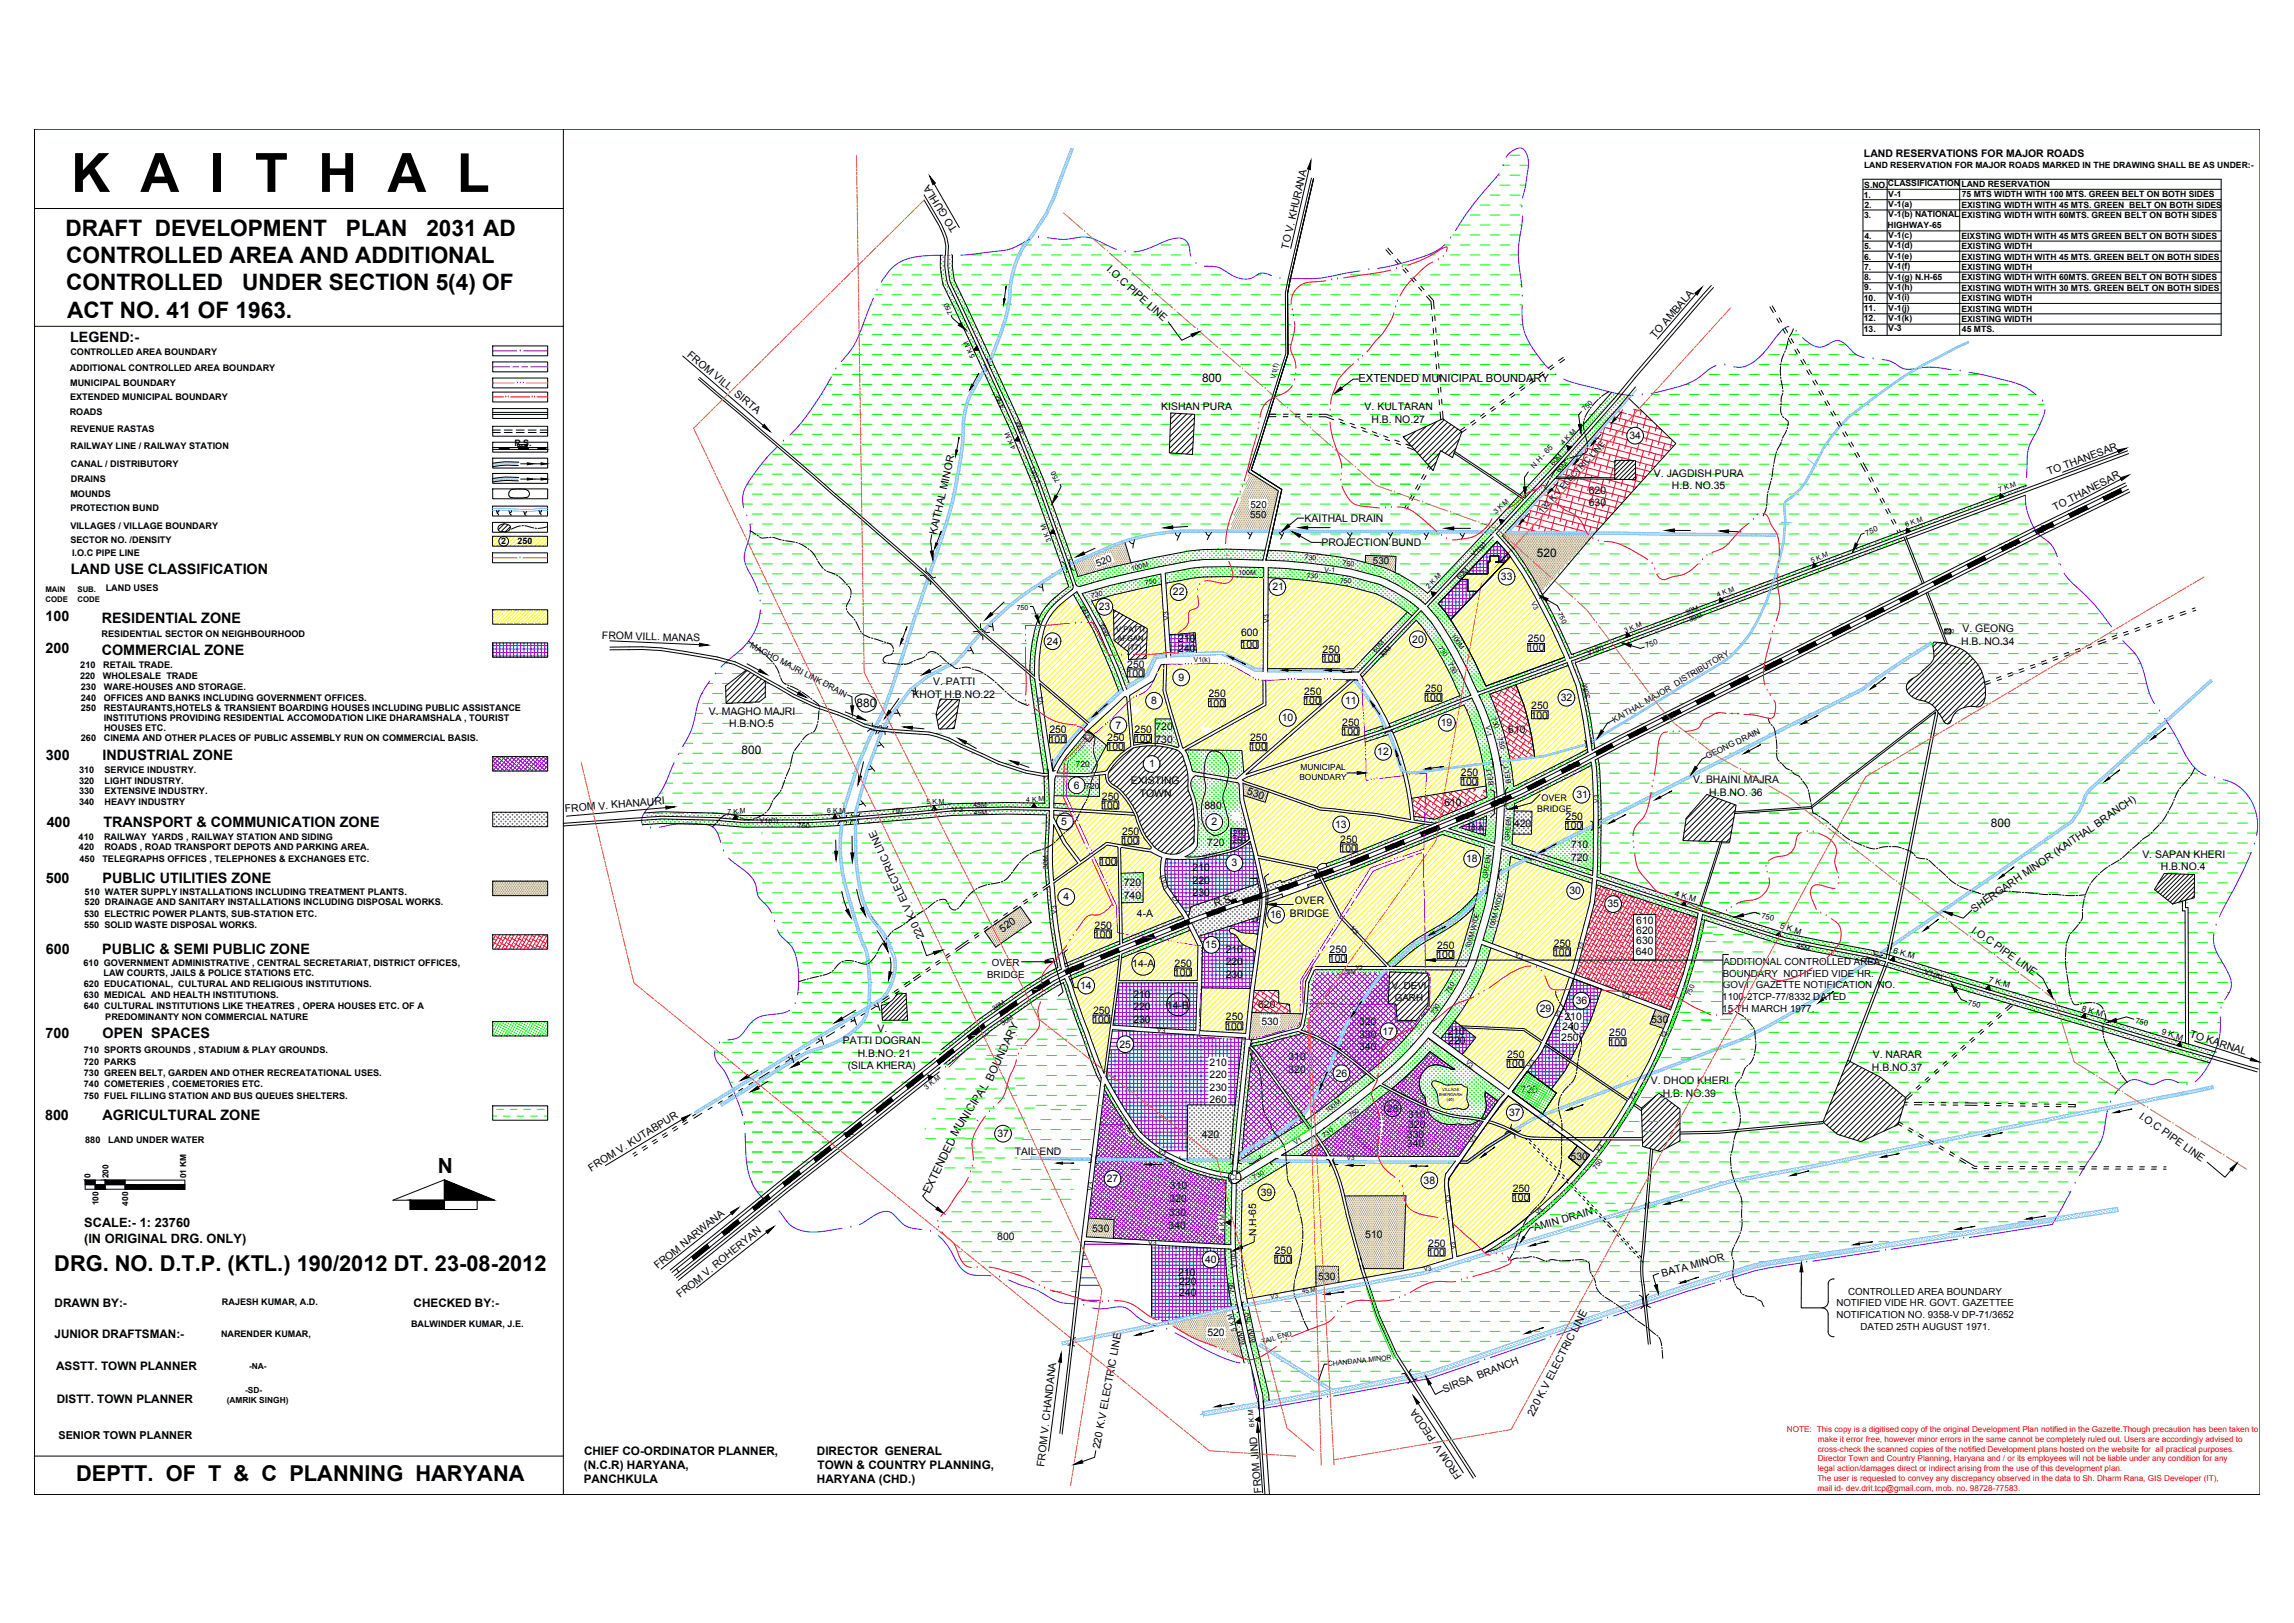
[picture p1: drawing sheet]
<svg xmlns="http://www.w3.org/2000/svg" width="1189mm" height="841mm" viewBox="0 0 1189 841" stroke-linecap="round" stroke-linejoin="round" font-family="sans-serif">
<defs><g id="words">
<text font-size="28.1" x="37" y="99">K A I T H A L</text>
<g font-size="11.7">
<text x="34" y="122">DRAFT DEVELOPMENT</text>
<text x="179" y="122">PLAN</text>
<text x="221" y="122">2031 AD</text>
<text x="34" y="136">CONTROLLED AREA AND ADDITIONAL</text>
<text x="34" y="151">CONTROLLED</text>
<text x="125" y="151">UNDER SECTION 5(4) OF</text>
<text x="35" y="165">ACT NO. 41 OF 1963.</text>
</g>
<g font-size="11.3">
<text x="28" y="659">DRG. NO. D.T.P. (KTL.) 190/2012 DT. 23-08-2012</text>
<text x="39" y="768">DEPTT. OF T &amp; C PLANNING HARYANA</text>
</g>
<text font-size="10.8" x="227" y="608">N</text>
<g font-size="7.4">
<text x="36" y="177">LEGEND:-</text>
<text x="37" y="297">LAND USE CLASSIFICATION</text>
<text x="24" y="322">100</text>
<text x="53" y="323">RESIDENTIAL ZONE</text>
<text x="24" y="338">200</text>
<text x="53" y="339">COMMERCIAL ZONE</text>
<text x="24" y="394">300</text>
<text x="53" y="394">INDUSTRIAL ZONE</text>
<text x="24" y="428">400</text>
<text x="54" y="428">TRANSPORT &amp; COMMUNICATION ZONE</text>
<text x="24" y="457">500</text>
<text x="53" y="457">PUBLIC UTILITIES ZONE</text>
<text x="24" y="494">600</text>
<text x="53" y="494">PUBLIC &amp; SEMI PUBLIC ZONE</text>
<text x="24" y="538">700</text>
<text x="53" y="538">OPEN SPACES</text>
<text x="23" y="580">800</text>
<text x="53" y="580">AGRICULTURAL ZONE</text>
</g>
<g font-size="6.6">
<text x="44" y="636">SCALE:- 1: 23760</text>
<text x="44" y="644">(IN ORIGINAL DRG. ONLY)</text>
</g>
<g font-size="6.1">
<text x="623" y="198">800</text>
<text x="797" y="288">520</text>
<text x="444" y="366">880</text>
<text x="384" y="391">800</text>
<text x="1032" y="429">800</text>
<text x="28" y="677">DRAWN BY:-</text>
<text x="214" y="677">CHECKED BY:-</text>
<text x="28" y="693">JUNIOR DRAFTSMAN:-</text>
<text x="29" y="710">ASSTT. TOWN PLANNER</text>
<text x="29" y="727">DISTT. TOWN PLANNER</text>
<text x="303" y="754">CHIEF CO-ORDINATOR PLANNER,</text>
<text x="423" y="754">DIRECTOR GENERAL</text>
<text x="303" y="761">(N.C.R) HARYANA,</text>
<text x="424" y="761">TOWN &amp; COUNTRY PLANNING,</text>
<text x="302" y="769">PANCHKULA</text>
<text x="423" y="768">HARYANA (CHD.)</text>
</g>
<g font-size="5.8">
<text x="704" y="198">EXTENDED MUNICIPAL BOUNDARY</text>
<text x="514" y="561" transform="rotate(-65 514 561)">BOUNDARY</text>
<text x="496" y="589" transform="rotate(-57 496 589)">MUNICIPAL</text>
<text x="482" y="619" transform="rotate(-64 482 619)">EXTENDED</text>
</g>
<text font-size="5.6" x="30" y="746">SENIOR TOWN PLANNER</text>
<g font-size="5.4">
<text x="966" y="82">LAND RESERVATIONS FOR MAJOR ROADS</text>
<text x="496" y="119" transform="rotate(-123 496 119)">TO GUHLA</text>
<text x="668" y="129" transform="rotate(-77 668 129)">TO V. KHURANA</text>
<text x="573" y="140" transform="rotate(42 573 140)">I.O.C PIPE LINE</text>
<text x="858" y="176" transform="rotate(-49 858 176)">TO AMBALA</text>
<text x="356" y="185" transform="rotate(39 356 185)">FROM VILL. SIRTA</text>
<text x="602" y="213">KISHAN PURA</text>
<text x="707" y="213">V. KULTARAN</text>
<text x="711" y="219">H.B. NO.27</text>
<text x="844" y="227">34</text>
<text x="857" y="247">V. JAGDISH PURA</text>
<text x="1062" y="246" transform="rotate(-21 1062 246)">TO THANESAR</text>
<text x="823" y="256">620</text>
<text x="867" y="254">H.B. NO.35</text>
<text x="823" y="262">630</text>
<text x="1065" y="265" transform="rotate(-27 1065 265)">TO THANESAR</text>
<text x="676" y="270">KAITHAL DRAIN</text>
<text x="485" y="277" transform="rotate(-77 485 277)">KAITHAL MINOR</text>
<text x="685" y="283">PROJECTION BUND</text>
<text x="659" y="306">21</text>
<text x="778" y="301">33</text>
<text x="608" y="309">22</text>
<text x="569" y="316">23</text>
<text x="643" y="330">600</text>
<text x="1017" y="328">V. GEONG</text>
<text x="312" y="331" transform="rotate(2 312 331)">FROM VILL. MANAS</text>
<text x="543" y="334">24</text>
<text x="611" y="333">210</text>
<text x="643" y="336">100</text>
<text x="732" y="333">20</text>
<text x="792" y="333">250</text>
<text x="1016" y="334">H.B. NO.34</text>
<text x="611" y="338">240</text>
<text x="685" y="338">250</text>
<text x="791" y="337">100</text>
<text x="584" y="346">250</text>
<text x="685" y="343">100</text>
<text x="584" y="351">100</text>
<text x="611" y="353">9</text>
<text x="484" y="355">V. PATTI</text>
<text x="739" y="358">250</text>
<text x="473" y="361">KHOT H.B.NO.22</text>
<text x="597" y="365">8</text>
<text x="626" y="361">250</text>
<text x="676" y="365">100</text>
<text x="676" y="360">250</text>
<text x="697" y="365">11</text>
<text x="738" y="363">100</text>
<text x="809" y="363">32</text>
<text x="367" y="370">V. MAGHO MAJRI</text>
<text x="626" y="366">100</text>
<text x="794" y="368">250</text>
<text x="378" y="377">H.B.NO.5</text>
<text x="578" y="378">7</text>
<text x="664" y="374">10</text>
<text x="696" y="376">250</text>
<text x="747" y="376">19</text>
<text x="793" y="372">100</text>
<text x="544" y="380">250</text>
<text x="588" y="380">250</text>
<text x="599" y="378">720</text>
<text x="695" y="381">100</text>
<text x="782" y="380">610</text>
<text x="544" y="385">100</text>
<text x="574" y="389">100</text>
<text x="574" y="384">250</text>
<text x="588" y="385">100</text>
<text x="599" y="385">730</text>
<text x="648" y="389">100</text>
<text x="648" y="384">250</text>
<text x="714" y="391">12</text>
<text x="596" y="398">1</text>
<text x="586" y="406">EXISTING</text>
<text x="757" y="407">100</text>
<text x="757" y="402">250</text>
<text x="878" y="406">V. BHAINI MAJRA</text>
<text x="556" y="409">6</text>
<text x="591" y="413">TOWN</text>
<text x="646" y="412" transform="rotate(18 646 412)">530</text>
<text x="817" y="414">31</text>
<text x="886" y="412">H.B.NO. 36</text>
<text x="571" y="419">100</text>
<text x="571" y="414">250</text>
<text x="624" y="419">880</text>
<text x="749" y="418">610</text>
<text x="293" y="421" transform="rotate(-5 293 421)">FROM V. KHANAURI</text>
<text x="811" y="425">250</text>
<text x="550" y="427">5</text>
<text x="628" y="428">2</text>
<text x="692" y="429">13</text>
<text x="785" y="429">420</text>
<text x="811" y="430">100</text>
<text x="581" y="437">100</text>
<text x="581" y="433">250</text>
<text x="695" y="437">250</text>
<text x="626" y="438">720</text>
<text x="694" y="441">100</text>
<text x="814" y="439">710</text>
<text x="570" y="448">100</text>
<text x="638" y="449">3</text>
<text x="760" y="447">18</text>
<text x="814" y="446">720</text>
<text x="1110" y="445">V. SAPAN KHERI</text>
<text x="618" y="451">210</text>
<text x="1120" y="451">H.B.NO.4</text>
<text x="582" y="459">720</text>
<text x="618" y="458">220</text>
<text x="551" y="467">4</text>
<text x="582" y="466">740</text>
<text x="618" y="464">230</text>
<text x="813" y="463">30</text>
<text x="630" y="470" transform="rotate(-16 630 470)">R.S</text>
<text x="671" y="468">OVER</text>
<text x="833" y="470">35</text>
<text x="1023" y="473" transform="rotate(-35 1023 473)">SHERGARH MINOR (KAITHAL BRANCH)</text>
<text x="589" y="475">4-A</text>
<text x="658" y="476">16</text>
<text x="668" y="475">BRIDGE</text>
<text x="848" y="479">610</text>
<text x="479" y="485" transform="rotate(-115 479 485)">220 K.V ELECTRIC LINE</text>
<text x="519" y="483" transform="rotate(-36 519 483)">520</text>
<text x="567" y="486">100</text>
<text x="567" y="481">250</text>
<text x="848" y="484">620</text>
<text x="1021" y="483" transform="rotate(35 1021 483)">I.O.C PIPE LINE</text>
<text x="625" y="491">15</text>
<text x="745" y="492">250</text>
<text x="805" y="490">250</text>
<text x="848" y="489">630</text>
<text x="635" y="494">210</text>
<text x="689" y="494">250</text>
<text x="744" y="497">100</text>
<text x="805" y="495">100</text>
<text x="848" y="495">640</text>
<text x="587" y="501">14-A</text>
<text x="609" y="501">250</text>
<text x="635" y="500">220</text>
<text x="689" y="499">100</text>
<text x="608" y="506">100</text>
<text x="635" y="507">230</text>
<text x="560" y="512">14</text>
<text x="587" y="517">210</text>
<text x="817" y="520">36</text>
<text x="566" y="525">250</text>
<text x="587" y="523">220</text>
<text x="605" y="523">14-B</text>
<text x="652" y="522">620</text>
<text x="798" y="525">29</text>
<text x="566" y="530">100</text>
<text x="587" y="530">230</text>
<text x="635" y="534">100</text>
<text x="635" y="529">250</text>
<text x="654" y="531">530</text>
<text x="704" y="531">320</text>
<text x="810" y="534">240</text>
<text x="811" y="528">210</text>
<text x="856" y="530">530</text>
<text x="455" y="535">V.</text>
<text x="704" y="538">330</text>
<text x="716" y="536">17</text>
<text x="750" y="536">210</text>
<text x="809" y="539">250</text>
<text x="834" y="537">250</text>
<text x="1134" y="537" transform="rotate(18 1134 537)">TO KARNAL</text>
<text x="437" y="541">PATTI DOGRAN</text>
<text x="580" y="543">25</text>
<text x="704" y="544">340</text>
<text x="751" y="541">220</text>
<text x="834" y="542">100</text>
<text x="445" y="548">H.B.NO. 21</text>
<text x="668" y="549">310</text>
<text x="781" y="548">250</text>
<text x="971" y="548">V. NARAR</text>
<text x="439" y="554">(SILA KHERA)</text>
<text x="627" y="552">210</text>
<text x="668" y="556">320</text>
<text x="692" y="558">26</text>
<text x="781" y="553">100</text>
<text x="970" y="555">H.B.NO.37</text>
<text x="627" y="559">220</text>
<text x="856" y="562">V. DHOD KHERI</text>
<text x="627" y="565">230</text>
<text x="788" y="566">720</text>
<text x="862" y="568">H.B. NO.39</text>
<text x="627" y="572">260</text>
<text x="719" y="576">28</text>
<text x="730" y="580">310</text>
<text x="782" y="578">37</text>
<text x="1108" y="579" transform="rotate(35 1108 579)">I.O.C PIPE LINE</text>
<text x="730" y="585">320</text>
<text x="517" y="589">37</text>
<text x="623" y="590">420</text>
<text x="729" y="590">330</text>
<text x="526" y="599">TAIL END</text>
<text x="729" y="595">340</text>
<text x="814" y="601">530</text>
<text x="306" y="607" transform="rotate(-32 306 607)">FROM V. KUTABPUR</text>
<text x="574" y="613">27</text>
<text x="606" y="616">310</text>
<text x="738" y="613">38</text>
<text x="784" y="618">250</text>
<text x="606" y="623">320</text>
<text x="653" y="620">39</text>
<text x="784" y="623">100</text>
<text x="606" y="630">330</text>
<text x="566" y="638">530</text>
<text x="606" y="637">340</text>
<text x="651" y="640" transform="rotate(-91 651 640)">N.H-65</text>
<text x="708" y="642">510</text>
<text x="795" y="638" transform="rotate(-16 795 638)">AMIN DRAIN</text>
<text x="517" y="642">800</text>
<text x="740" y="646">250</text>
<text x="661" y="650">250</text>
<text x="740" y="651">100</text>
<text x="341" y="658" transform="rotate(-39 341 658)">FROM NARWANA</text>
<text x="625" y="654">40</text>
<text x="660" y="654">100</text>
<text x="611" y="661">210</text>
<text x="683" y="663">530</text>
<text x="862" y="662" transform="rotate(-15 862 662)">BATA MINOR</text>
<text x="611" y="666">220</text>
<text x="611" y="672">240</text>
<text x="352" y="673" transform="rotate(-39 352 673)">FROM V. ROHERYAN</text>
<text x="626" y="692">520</text>
<text x="749" y="722" transform="rotate(-21 749 722)">SIRSA BRANCH</text>
<text x="795" y="734" transform="rotate(-63 795 734)">220 K.V ELECTRIC LINE</text>
<text x="570" y="751" transform="rotate(-79 570 751)">220 K.V ELECTRIC LINE</text>
<text x="541" y="760" transform="rotate(-83 541 760)">FROM V. CHANDANA</text>
<text x="758" y="765" transform="rotate(-124 758 765)">FROM V. PEODA</text>
<text x="654" y="773" transform="rotate(-95 654 773)">FROM JIND</text>
</g>
<g font-size="5.1">
<text x="648" y="263">520</text>
<text x="648" y="268">550</text>
<text x="569" y="294" transform="rotate(-22 569 294)">520</text>
<text x="712" y="292">530</text>
<text x="514" y="501">OVER</text>
<text x="893" y="500">ADDITIONAL CONTROLLED AREA</text>
<text x="512" y="507">BRIDGE</text>
<text x="893" y="506">BOUNDARY NOTIFIED VIDE HR.</text>
<text x="721" y="512">V. DEVI</text>
<text x="893" y="512">GOVT. GAZETTE NOTIFICATION NO.</text>
<text x="723" y="519">GARH</text>
<text x="893" y="518">1100-2TCP-77/8332 DATED</text>
<text x="893" y="524">15 TH MARCH 1977.</text>
<text x="958" y="671">CONTROLLED AREA BOUNDARY</text>
<text x="952" y="677">NOTIFIED VIDE HR. GOVT. GAZETTEE</text>
<text x="952" y="683">NOTIFICATION NO. 9358-V DP-71/3652</text>
<text x="964" y="689">DATED 25TH AUGUST 1971.</text>
</g>
<g font-size="4.7">
<text x="36" y="184">CONTROLLED AREA BOUNDARY</text>
<text x="36" y="192">ADDITIONAL CONTROLLED AREA BOUNDARY</text>
<text x="36" y="200">MUNICIPAL BOUNDARY</text>
<text x="36" y="207">EXTENDED MUNICIPAL BOUNDARY</text>
<text x="36" y="215">ROADS</text>
<text x="37" y="224">REVENUE RASTAS</text>
<text x="37" y="233">RAILWAY LINE / RAILWAY STATION</text>
<text x="37" y="242">CANAL / DISTRIBUTORY</text>
<text x="37" y="250">DRAINS</text>
<text x="36" y="257">MOUNDS</text>
<text x="36" y="265">PROTECTION BUND</text>
<text x="36" y="274">VILLAGES / VILLAGE BOUNDARY</text>
<text x="36" y="281">SECTOR NO. /DENSITY</text>
<text x="37" y="288">I.O.C PIPE LINE</text>
<text x="55" y="306">LAND USES</text>
<text x="53" y="330">RESIDENTIAL SECTOR ON NEIGHBOURHOOD</text>
<text x="42" y="346">210</text>
<text x="53" y="346">RETAIL TRADE.</text>
<text x="42" y="352">220</text>
<text x="53" y="352">WHOLESALE TRADE</text>
<text x="42" y="358">230</text>
<text x="54" y="358">WARE-HOUSES AND STORAGE.</text>
<text x="42" y="363">240</text>
<text x="54" y="363">OFFICES AND BANKS INCLUDING GOVERNMENT OFFICES.</text>
<text x="42" y="368">250</text>
<text x="54" y="368">RESTAURANTS,HOTELS &amp; TRANSIENT BOARDING HOUSES INCLUDING PUBLIC ASSISTANCE</text>
<text x="54" y="374">INSTITUTIONS PROVIDING RESIDENTIAL ACCOMODATION LIKE DHARAMSHALA , TOURIST</text>
<text x="42" y="384">260</text>
<text x="54" y="384">CINEMA AND OTHER PLACES OF PUBLIC ASSEMBLY RUN ON COMMERCIAL BASIS.</text>
<text x="54" y="379">HOUSES ETC.</text>
<text x="41" y="401">310</text>
<text x="54" y="401">SERVICE INDUSTRY.</text>
<text x="41" y="406">320</text>
<text x="54" y="406">LIGHT INDUSTRY.</text>
<text x="41" y="411">330</text>
<text x="54" y="411">EXTENSIVE INDUSTRY.</text>
<text x="41" y="417">340</text>
<text x="54" y="417">HEAVY INDUSTRY</text>
<text x="799" y="415">OVER</text>
<text x="797" y="421">BRIDGE</text>
<text x="41" y="435">410</text>
<text x="54" y="435">RAILWAY YARDS , RAILWAY STATION AND SIDING</text>
<text x="41" y="441">420</text>
<text x="54" y="441">ROADS , ROAD TRANSPORT DEPOTS AND PARKING AREA.</text>
<text x="41" y="447">450</text>
<text x="53" y="447">TELEGRAPHS OFFICES , TELEPHONES &amp; EXCHANGES ETC.</text>
<text x="44" y="464">510 WATER SUPPLY INSTALLATIONS INCLUDING TREATMENT PLANTS.</text>
<text x="44" y="469">520 DRAINAGE AND SANITARY INSTALLATIONS INCLUDING DISPOSAL WORKS.</text>
<text x="44" y="475">530 ELECTRIC POWER PLANTS, SUB-STATION ETC.</text>
<text x="44" y="481">550 SOLID WASTE DISPOSAL WORKS.</text>
<text x="43" y="501">610 GOVERNMENT ADMINISTRATIVE , CENTRAL SECRETARIAT, DISTRICT OFFICES,</text>
<text x="54" y="506">LAW COURTS, JAILS &amp; POLICE STATIONS ETC.</text>
<text x="43" y="512">620 EDUCATIONAL, CULTURAL AND RELIGIOUS INSTITUTIONS.</text>
<text x="43" y="517">630 MEDICAL AND HEALTH INSTITUTIONS.</text>
<text x="43" y="523">640 CULTURAL INSTITUTIONS LIKE THEATRES , OPERA HOUSES ETC. OF A</text>
<text x="55" y="528">PREDOMINANTY NON COMMERCIAL NATURE</text>
<text x="43" y="546">710 SPORTS GROUNDS , STADIUM &amp; PLAY GROUNDS.</text>
<text x="43" y="552">720 PARKS</text>
<text x="43" y="558">730 GREEN BELT, GARDEN AND OTHER RECREATATIONAL USES.</text>
<text x="43" y="563">740 COMETERIES , COEMETORIES ETC.</text>
<text x="43" y="569">750 FUEL FILLING STATION AND BUS QUEUES SHELTERS.</text>
<text x="44" y="592">880</text>
<text x="56" y="592">LAND UNDER WATER</text>
<text x="115" y="676">RAJESH KUMAR, A.D.</text>
<text x="213" y="687">BALWINDER KUMAR, J.E.</text>
<text x="115" y="693">NARENDER KUMAR,</text>
</g>
<g font-size="4.6">
<text x="267" y="231">R.S.</text>
<text x="260" y="282">2</text>
<text x="268" y="282">250</text>
</g>
<g font-size="4.5">
<text x="966" y="87">LAND RESERVATION FOR MAJOR ROADS MARKED IN THE DRAWING SHALL BE AS UNDER:-</text>
<text x="966" y="97">S.NO.</text>
<text x="978" y="97">CLASSIFICATION</text>
<text x="979" y="102">V-1</text>
<text x="1017" y="97">LAND RESERVATION</text>
<text x="966" y="103">1.</text>
<text x="966" y="108">2.</text>
<text x="979" y="107">V-1(a)</text>
<text x="1017" y="108">EXISTING WIDTH WITH 45 MTS. GREEN BELT ON BOTH SIDES</text>
<text x="1017" y="102">75 MTS WIDTH WITH 100 MTS. GREEN BELT ON BOTH SIDES</text>
<text x="966" y="113">3.</text>
<text x="979" y="113">V-1(b) NATIONAL</text>
<text x="1017" y="113">EXISTING WIDTH WITH 60MTS. GREEN BELT ON BOTH SIDES</text>
<text x="978" y="118">HIGHWAY-65</text>
<text x="966" y="124">4.</text>
<text x="979" y="123">V-1(c)</text>
<text x="1017" y="124">EIXSTING WIDTH WITH 45 MTS GREEN BELT ON BOTH SIDES</text>
<text x="966" y="129">5.</text>
<text x="979" y="129">V-1(d)</text>
<text x="1017" y="129">EXISTING WIDTH</text>
<text x="966" y="135">6.</text>
<text x="979" y="134">V-1(e)</text>
<text x="1017" y="135">EXISTING WIDTH WITH 45 MTS. GREEN BELT ON BOTH SIDES</text>
<text x="966" y="140">7.</text>
<text x="979" y="140">V-1(f)</text>
<text x="1017" y="140">EXISTING WIDTH</text>
<text x="966" y="145">8.</text>
<text x="979" y="145">V-1(g) N.H-65</text>
<text x="1017" y="145">EXISTING WIDTH WITH 60MTS. GREEN BELT ON BOTH SIDES</text>
<text x="966" y="156">10.</text>
<text x="966" y="151">9.</text>
<text x="979" y="150">V-1(h)</text>
<text x="979" y="156">V-1(i)</text>
<text x="1017" y="151">EXISTING WIDTH WITH 30 MTS. GREEN BELT ON BOTH SIDES</text>
<text x="966" y="161">11.</text>
<text x="979" y="161">V-1(j)</text>
<text x="1017" y="156">EXISTING WIDTH</text>
<text x="1017" y="161">EXISTING WIDTH</text>
<text x="966" y="167">12.</text>
<text x="979" y="166">V-1(k)</text>
<text x="1017" y="167">EXISTING WIDTH</text>
<text x="966" y="172">13.</text>
<text x="979" y="172">V-3</text>
<text x="1017" y="172">45 MTS.</text>
</g>
<g font-size="4.3">
<text x="799" y="266" transform="rotate(-48 799 266)">132 K.V ELECTRIC LINE</text>
<text x="388" y="336" transform="rotate(28 388 336)">MAGHO MAJRI LINK DRAIN</text>
<text x="837" y="375" transform="rotate(-30 837 375)">KAITHAL MAJOR DISTRIBUTORY</text>
<text x="885" y="393" transform="rotate(-26 885 393)">GEONG DRAIN</text>
<text x="558" y="397">720</text>
<text x="674" y="399">MUNICIPAL</text>
<text x="673" y="404">BOUNDARY</text>
<text x="563" y="409">720</text>
<text x="760" y="430" transform="rotate(5 760 430)">18-A</text>
<text x="639" y="437">250</text>
<text x="639" y="433">210</text>
<text x="868" y="464" transform="rotate(16 868 464)">4 K.M</text>
<text x="922" y="481" transform="rotate(17 922 481)">5 K.M</text>
<text x="981" y="494" transform="rotate(17 981 494)">6 K.M</text>
<text x="1030" y="509" transform="rotate(16 1030 509)">7 K.M</text>
<text x="1079" y="524" transform="rotate(16 1079 524)">8 K.M</text>
<text x="1120" y="536" transform="rotate(17 1120 536)">9 K.M</text>
<text x="47" y="611" transform="rotate(-90 47 611)">0</text>
<text x="56" y="611" transform="rotate(-90 56 611)">200</text>
<text x="96" y="611" transform="rotate(-90 96 611)">01 KM</text>
<text x="51" y="625" transform="rotate(-90 51 625)">100</text>
<text x="66" y="625" transform="rotate(-90 66 625)">400</text>
<text x="129" y="709">-NA-</text>
<text x="127" y="722">-SD-</text>
<text x="118" y="727">(AMRIK SINGH)</text>
</g>
<g font-size="4.2" fill="#f00">
<text x="926" y="742">NOTE: This copy is a digitised copy of the original Development Plan notified in the Gazette.Though precaution has been taken to</text>
<text x="942" y="747">make it error free, however minor errors in the same cannot be completely ruled out. Users are accordingly advised to</text>
<text x="942" y="752">cross-check the scanned copies of the notified Development plans hosted on the website for all practical purposes.</text>
<text x="942" y="757">Director Town and Country Planning, Haryana and / or its employees will not be liable under any condition for any</text>
<text x="942" y="767">The user is requested to convey any discrepancy observed in the data to Sh. Dharm Rana, GIS Developer (IT),</text>
<text x="942" y="762">legal action/damages direct or indirect arising from the use of this development plan.</text>
<text x="942" y="773">mail id- dev.drit.tcp@gmail.com, mob. no. 98728-77583.</text>
</g>
<g font-size="4">
<text x="795" y="243" transform="rotate(-48 795 243)">N.H - 65</text>
<text x="967" y="278" transform="rotate(-21 967 278)">750</text>
<text x="24" y="307">MAIN</text>
<text x="24" y="312">CODE</text>
<text x="40" y="312">CODE</text>
<text x="40" y="307">SUB.</text>
<text x="578" y="328">V.PATTI</text>
<text x="579" y="332">AFGAN</text>
<text x="853" y="336" transform="rotate(-21 853 336)">750</text>
<text x="585" y="337">(77)</text>
<text x="824" y="362" transform="rotate(-103 824 362)">30M</text>
<text x="913" y="476" transform="rotate(11 913 476)">750</text>
<text x="997" y="505" transform="rotate(17 997 505)">V1(a)</text>
<text x="1020" y="521" transform="rotate(12 1020 521)">750</text>
<text x="1107" y="530" transform="rotate(11 1107 530)">750</text>
<text x="637" y="611">CL</text>
</g>
<g font-size="3.6">
<text x="494" y="162" transform="rotate(-116 494 162)">750</text>
<text x="505" y="185" transform="rotate(-113 505 185)">5 K.M</text>
<text x="661" y="196" transform="rotate(-78 661 196)">V1(f)</text>
<text x="521" y="211" transform="rotate(-112 521 211)">45M</text>
<text x="822" y="213" transform="rotate(-48 822 213)">750</text>
<text x="531" y="224" transform="rotate(-112 531 224)">45M</text>
<text x="527" y="232" transform="rotate(-113 527 232)">4 K.M</text>
<text x="810" y="230" transform="rotate(-44 810 230)">4 K.M</text>
<text x="805" y="242" transform="rotate(-48 805 242)">60M</text>
<text x="808" y="245" transform="rotate(-47 808 245)">60M</text>
<text x="540" y="250" transform="rotate(-116 540 250)">V1(e)</text>
<text x="549" y="249" transform="rotate(-116 549 249)">750</text>
<text x="1036" y="255" transform="rotate(-20 1036 255)">7 K.M</text>
<text x="776" y="267" transform="rotate(-44 776 267)">3 K.M</text>
<text x="988" y="273" transform="rotate(-20 988 273)">6 K.M</text>
<text x="545" y="280" transform="rotate(-111 545 280)">3 K.M</text>
<text x="676" y="290" transform="rotate(6 676 290)">730</text>
<text x="696" y="293" transform="rotate(6 696 293)">750</text>
<text x="764" y="289" transform="rotate(-47 764 289)">V1(g)</text>
<text x="939" y="292" transform="rotate(-20 939 292)">5 K.M</text>
<text x="587" y="296" transform="rotate(-14 587 296)">100M</text>
<text x="642" y="298" transform="rotate(1 642 298)">100M</text>
<text x="677" y="299" transform="rotate(6 677 299)">730</text>
<text x="686" y="296" transform="rotate(6 686 296)">V-1</text>
<text x="594" y="303" transform="rotate(-8 594 303)">750</text>
<text x="694" y="302" transform="rotate(6 694 302)">750</text>
<text x="740" y="305" transform="rotate(-44 740 305)">2 K.M</text>
<text x="757" y="301" transform="rotate(-47 757 301)">60M</text>
<text x="566" y="310" transform="rotate(-8 566 310)">730</text>
<text x="890" y="310" transform="rotate(-20 890 310)">4 K.M</text>
<text x="527" y="316">750</text>
<text x="793" y="312" transform="rotate(62 793 312)">V3</text>
<text x="565" y="320" transform="rotate(-118 565 320)">45M</text>
<text x="606" y="321" transform="rotate(-96 606 321)">V3</text>
<text x="658" y="323" transform="rotate(-92 658 323)">V3</text>
<text x="807" y="318" transform="rotate(62 807 318)">750</text>
<text x="874" y="319" transform="rotate(-21 874 319)">30M</text>
<text x="876" y="322" transform="rotate(-21 876 322)">30M</text>
<text x="576" y="329" transform="rotate(-118 576 329)">45M</text>
<text x="752" y="329" transform="rotate(56 752 329)">100M</text>
<text x="842" y="328" transform="rotate(-20 842 328)">3 K.M</text>
<text x="745" y="336" transform="rotate(56 745 336)">730</text>
<text x="713" y="338" transform="rotate(-47 713 338)">60M</text>
<text x="717" y="341" transform="rotate(-47 717 341)">30M</text>
<text x="823" y="340" transform="rotate(-21 823 340)">V1(h)</text>
<text x="619" y="343" transform="rotate(-3 619 343)">V1(k)</text>
<text x="750" y="344" transform="rotate(61 750 344)">750</text>
<text x="541" y="365" transform="rotate(-103 541 365)">V3</text>
<text x="770" y="376" transform="rotate(81 770 376)">V-1</text>
<text x="773" y="372" transform="rotate(70 773 372)">730</text>
<text x="776" y="383" transform="rotate(74 776 383)">750</text>
<text x="774" y="407" transform="rotate(-99 774 407)">BELT</text>
<text x="783" y="405" transform="rotate(-99 783 405)">BELT</text>
<text x="480" y="417" transform="rotate(-1 480 417)">5 K.M</text>
<text x="504" y="418">45M</text>
<text x="532" y="415" transform="rotate(-1 532 415)">4 K.M</text>
<text x="377" y="422" transform="rotate(-1 377 422)">7 K.M</text>
<text x="429" y="421" transform="rotate(-1 429 421)">6 K.M</text>
<text x="462" y="422" transform="rotate(-5 462 422)">750</text>
<text x="494" y="421" transform="rotate(-1 494 421)">V-3</text>
<text x="505" y="422" transform="rotate(-1 505 422)">45M</text>
<text x="394" y="427" transform="rotate(-1 394 427)">V1(C)</text>
<text x="414" y="429">750</text>
<text x="782" y="436" transform="rotate(-85 782 436)">GREEN</text>
<text x="543" y="450" transform="rotate(-92 543 450)">30M</text>
<text x="771" y="456" transform="rotate(-81 771 456)">GREEN</text>
<text x="606" y="460" transform="rotate(-114 606 460)">V1(j)</text>
<text x="612" y="468" transform="rotate(-122 612 468)">V3</text>
<text x="548" y="474" transform="rotate(-97 548 474)">V3</text>
<text x="700" y="481" transform="rotate(57 700 481)">V3</text>
<text x="774" y="482" transform="rotate(-75 774 482)">100M WIDE</text>
<text x="762" y="492" transform="rotate(-75 762 492)">100M WIDE</text>
<text x="931" y="491" transform="rotate(12 931 491)">45M</text>
<text x="785" y="496" transform="rotate(19 785 496)">V3</text>
<text x="751" y="515" transform="rotate(-57 751 515)">750</text>
<text x="840" y="516" transform="rotate(19 840 516)">V3</text>
<text x="876" y="516" transform="rotate(-69 876 516)">750</text>
<text x="515" y="524" transform="rotate(-35 515 524)">30M</text>
<text x="743" y="526" transform="rotate(-57 743 526)">730</text>
<text x="520" y="532" transform="rotate(-34 520 532)">30M</text>
<text x="599" y="535" transform="rotate(4 599 535)">V3</text>
<text x="480" y="565" transform="rotate(-36 480 565)">3 K.M</text>
<text x="688" y="577" transform="rotate(-37 688 577)">100M</text>
<text x="700" y="580" transform="rotate(-37 700 580)">750</text>
<text x="588" y="587" transform="rotate(-122 588 587)">750</text>
<text x="671" y="594" transform="rotate(-32 671 594)">V1</text>
<text x="686" y="590" transform="rotate(-37 686 590)">730</text>
<text x="600" y="597" transform="rotate(26 600 597)">V3</text>
<text x="650" y="612" transform="rotate(-30 650 612)">730</text>
<text x="827" y="606" transform="rotate(-56 827 606)">750</text>
<text x="566" y="617" transform="rotate(-82 566 617)">V3</text>
<text x="635" y="638" transform="rotate(-91 635 638)">4 K.M</text>
<text x="595" y="645">V3</text>
<text x="641" y="657" transform="rotate(-93 641 657)">V1(b)</text>
<text x="640" y="670" transform="rotate(-97 640 670)">750</text>
<text x="641" y="689" transform="rotate(-105 641 689)">5 K.M</text>
<text x="649" y="686" transform="rotate(-106 649 686)">750</text>
<text x="651" y="695" transform="rotate(-103 651 695)">60M</text>
<text x="645" y="696" transform="rotate(-104 645 696)">60M</text>
<text x="654" y="696" transform="rotate(-16 654 696)">TAIL END</text>
<text x="688" y="708" transform="rotate(-6 688 708)">CHANDANA MINOR</text>
<text x="650" y="740" transform="rotate(-95 650 740)">6 K.M</text>
</g>
<g font-size="3.2">
<text x="829" y="416" transform="rotate(-89 829 416)">V3</text>
<text x="624" y="445" transform="rotate(-15 624 445)">V1(i)</text>
<text x="819" y="492" transform="rotate(-73 819 492)">V3</text>
<text x="807" y="528" transform="rotate(-56 807 528)">V3</text>
<text x="861" y="538" transform="rotate(-44 861 538)">V3</text>
<text x="759" y="551" transform="rotate(41 759 551)">V3</text>
<text x="793" y="553" transform="rotate(-56 793 553)">V3</text>
<text x="845" y="570" transform="rotate(-44 845 570)">V3</text>
<text x="802" y="582" transform="rotate(42 802 582)">V3</text>
<text x="763" y="593" transform="rotate(-56 763 593)">V3</text>
<text x="828" y="597" transform="rotate(-44 828 597)">V3</text>
<text x="698" y="601">V3</text>
<text x="752" y="623" transform="rotate(-99 752 623)">V3</text>
<text x="797" y="630" transform="rotate(-45 797 630)">V3</text>
<text x="755" y="647" transform="rotate(-99 755 647)">V3</text>
<text x="738" y="659" transform="rotate(-9 738 659)">V3</text>
<text x="675" y="670" transform="rotate(-9 675 670)">45 M</text>
<text x="659" y="673" transform="rotate(-9 659 673)">V3</text>
</g>
<g font-size="2.9">
<text x="1008" y="328">530</text>
<text x="703" y="502" transform="rotate(1 703 502)">V3</text>
<text x="697" y="505" transform="rotate(1 697 505)">30M</text>
</g>
<text font-size="2.5" x="564" y="384" transform="rotate(-51 564 384)">530</text>
<g font-size="2.2">
<text x="746" y="568">SHERGARH</text>
<text x="747" y="565">VILLAGE</text>
<text x="750" y="571">(40)</text>
</g>
</g></defs>
<!-- layer: COMM. -->
<g fill="none" stroke="#00f" stroke-width=".52">
<path d="M761 296h10M762 296v1M763 294h8M763 294v3M765 292h6M765 292v5M767 290h5M767 290v7M768 289h4M769 288v9M770 287h12M771 286v11"/>
<path d="M772 285h8M772 284v4M773 283h5M774 282v6M775 281h2M776 281v7M776 291h.1M777 290h4M777 289h5M778 283v8M780 285v6M781 287v3"/>
<path d="M746 313h.1M746 314h13M746 312h14M747 311v4M748 315h9M748 310h14M749 309v8M749 317h6M750 308h14M750 319h4M751 307v13M751 307h15"/>
<path d="M753 305v15M753 305h8M754 303v15M755 303h6M756 301v15M756 301h5M758 300v14M760 300v13M762 306v5M763 306v3M765 306v1M255 335h29"/>
<path d="M255 336h29M255 338h29M255 340h29M255 333v8M257 333v8M259 333v8M261 333v8M263 333v8M264 333v8M266 333v8M268 333v8M270 333v8"/>
<path d="M272 333v8M273 333v8M275 333v8M277 333v8M279 333v8M281 333v8M282 333v8M606 329h14M606 331h14M606 333h14M606 335h14M606 337h14"/>
<path d="M607 339h1M607 329v10M609 329v10M611 329v10M613 328v10M615 328v10M617 328v10M619 328v10M752 321h.1M638 437h6M638 439h3M638 435h9"/>
<path d="M638 432h9M638 434h9M638 430h8M638 429v11M640 429v10M642 429v10M642 440v3M643 439h6M643 429v9M644 439v6M645 430v7M646 438v22"/>
<path d="M646 437h2M647 432v3M648 436v23M758 428h12M758 428v1M760 427v3M761 430h9M762 427v3M762 426h8M763 426v5M765 425v7M766 432h4"/>
<path d="M766 425h4M767 424v8M769 424v9M770 423h.1M604 451h34M604 449h32M604 453h48M604 447h31M604 455h48M604 445h2M604 457h49M605 445v14"/>
<path d="M605 459h44M607 445v17M609 445v20M611 445v23M613 445v25M615 445v28M617 445v27h-3M619 445v24M620 445h16M620 445v24M622 445v23M624 445v22"/>
<path d="M626 444v23M628 444v22M630 443v22M632 443v22M634 442v22M636 442v3M636 449v14M638 441v2h-8M638 451v12M638 441h11M640 441v2M640 452v10"/>
<path d="M642 443h8M644 445h6M644 449h7M644 449v12h-38M644 447h7M650 442v17M651 451v7M651 451h-9v10M652 459h1M653 460v3M607 463h31M609 465h24"/>
<path d="M610 467h17M611 468h10M613 470h4M615 474h1M638 480v1M640 479v2M642 478v5M643 478h10M644 478v5M646 477v7M648 477v7M649 476h4"/>
<path d="M650 476v8M651 475v9M653 461h1M653 463h1M621 486h5M622 485v3h2M623 499h27M623 498h27M623 494h3M623 496h27M623 492h1M623 490h.1"/>
<path d="M624 484v3M624 492v20M625 484h14M626 484v2M626 494v18M628 483v2M628 494v18M629 494h22M630 486h11M630 482v4M630 493v19M631 482h6"/>
<path d="M632 492h17M632 488h11M632 482v7M632 490v22M632 490h13M634 481v31M636 480v32M637 480h15M638 484v28M640 484v28M641 482h11M642 486v26"/>
<path d="M644 489v23M646 490v22M648 491v21M650 492v9M651 484h1M578 519h42M579 517h41M579 515h41M579 513h41M580 511h40M580 509v22M582 509v23"/>
<path d="M584 509v23M586 509v23M588 509v23M589 509v23M591 509v23M593 509v23M595 509v23M597 509v24M599 509v24M601 509v24M603 509v24M605 509v24"/>
<path d="M607 509v24M609 509v24M611 509v24M613 509v25M615 509v25M617 509v25M619 509v25M623 511h25M623 509h25M623 507h26M623 505h26M623 503h26"/>
<path d="M623 501h27M811 520h4v4M812 518v6M812 518h3M812 516h4M813 514h17M814 513v11M814 512h16M814 511h11M815 509h5M815 508v9M817 508v7"/>
<path d="M819 508v6M821 509v5M823 510v5M823 516h6M824 520h4M824 518h4M824 510v19M826 511v13M828 512v7M830 513v1M576 538h4M576 534h12"/>
<path d="M577 530h43M577 529h43M577 527h43M578 525h42M578 524v7M578 523h42M578 521h42M580 534v4M582 534v3M584 534v3M586 536h33M586 534v4"/>
<path d="M586 538h47M588 534v48M589 534v50M591 535v52M593 535v54M594 532h26M595 535v56M597 535v57M599 536v58M601 536v58M603 536v59M605 535v61"/>
<path d="M607 536v60M609 536v60M611 536v60M613 536v60M615 536v60M617 536v37M619 536v37M620 536v37M622 537v36M624 537v36M626 537v11M628 538v10"/>
<path d="M630 538v10M632 538v10M634 538v10M636 538v10M638 538v35M640 538v35M642 538v18M748 539h16M749 536h13M749 535v5M750 534h10M751 533v8"/>
<path d="M751 532h7M753 530v13M753 530h3M754 530v14M756 531v14M758 532v14M760 534v10M762 535v7M763 536v3M765 537h-18v2M802 539h6M803 537h5"/>
<path d="M803 537v5M804 536h4M804 534h5M805 534v9M805 532h4M806 530h3M806 530v14M807 529h3M808 527h2M808 526v19M809 525h1M810 523h16"/>
<path d="M810 523v1M811 521h5M817 522v2M819 537h1M819 536h2M819 539h.1M819 523v1M819 535v5M819 530h5M819 532h4M819 534h3M821 525h5"/>
<path d="M821 527h4M821 529h3M821 523v13M823 522v10M823 521h4M573 558h53M574 556h52M574 554h52M574 552v7h52M574 552h52M574 550h52M575 548h51"/>
<path d="M575 546h68M575 544h5M575 542h4M576 540h3M576 544v19M578 544v22M580 544v26M582 545v28M584 545v31M586 545v34M586 544h57M587 540h56"/>
<path d="M587 542h56M637 559h4M637 550h5M637 552h5M637 554h5M637 556h5M637 558h5M637 548h6M751 541h11M753 543h8M755 545h4M792 555h19"/>
<path d="M792 554v2M794 552v5M794 552h19M794 557h15M795 550h18M796 550v8M797 559h11M797 548h14M797 547v13M798 546h10M800 543h3M801 542v20"/>
<path d="M802 541h16M803 543v21M804 543h13M805 544v20M805 545h-6v16M806 545v16M807 545h9M808 547v12M810 546h6M810 541v6M810 548v8M812 541v7"/>
<path d="M812 549v5h-19M812 548h3M814 541v8M814 550h.1M815 541v6M817 541v2M572 567h2M575 561h51M576 563h50M577 565h49M578 567h48M580 569h46"/>
<path d="M581 571h45M582 573h33M583 575h32M584 577h31M586 579h29M637 571h3M637 561h4M637 563h4M637 565h4M637 567h4M637 569h3M799 561h8"/>
<path d="M801 563h4M804 564h.1M568 598v2M570 583h14M587 581h28M588 583h27M590 585h25M591 587h24M593 589h22M595 590h20M598 592h17M600 594h.1"/>
<path d="M602 594h13M603 596h12M576 600h26M561 656h4M561 652h3M561 651h2M562 649h.1M562 645h28M597 647h30M597 648h29M597 650h27M597 652h26"/>
<path d="M597 654h26M597 656h27M597 657h38M597 659h39M597 646v36M599 646v37M601 645v39M602 645v39M604 645v40M606 646v38M608 646v38M609 646v38"/>
<path d="M611 646v37M613 646v37M615 646v36M617 646v36M618 646v36M619 646v4M620 646v35M620 646v4M622 646v35M624 647v2M624 655v25M626 647v2"/>
<path d="M626 657v23M627 647v1M627 657v23M629 648h6M629 647v2M629 657v22M631 656h4M631 647v2M631 655v24M631 650h4M632 654h3M632 652h3"/>
<path d="M633 647v31M634 645h1M635 647v31M560 666h10M560 662h8M561 674h9M570 675h.1M597 661h39M597 663h39M597 665h39M597 666h39M597 668h40"/>
<path d="M597 670h40M597 672h40M597 674h41M597 675h41M597 677h41M597 679h34M636 665v13M638 675v2M597 681h26M598 683h17M602 684h5"/>
</g>
<!-- layer: 530 -->
<g fill="none" stroke="#b09b54" stroke-width=".52">
<path d="M643 258h.1M644 257h.1M644 259h.1M644 256h.1M644 258h.1M645 255h.1M645 257h.1M645 259h.1M645 254h.1M645 256h.1M645 258h.1M646 253h.1"/>
<path d="M646 255h.1M646 257h.1M646 259h.1M646 251h.1M646 252h.1M646 254h.1M646 256h.1M646 258h.1M647 250h.1M647 252h.1M647 253h.1M647 255h.1"/>
<path d="M647 257h.1M647 259h.1M647 247h.1M647 249h.1M647 251h.1M647 254h.1M647 256h.1M647 258h.1M648 246h.1M648 248h.1M648 250h.1M648 252h.1"/>
<path d="M648 253h.1M648 255h.1M648 257h.1M648 247h.1M648 249h.1M648 251h.1M648 254h.1M648 256h.1M648 258h.1M649 246h.1M649 248h.1M649 250h.1"/>
<path d="M649 252h.1M649 253h.1M649 255h.1M649 257h.1M649 247h.1M649 249h.1M649 251h.1M649 254h.1M649 256h.1M649 258h.1M650 248h.1M650 250h.1"/>
<path d="M650 252h.1M650 253h.1M650 255h.1M650 257h.1M650 247h.1M650 249h.1M650 251h.1M650 254h.1M650 256h.1M650 258h.1M651 249h.1M651 251h.1"/>
<path d="M651 252h.1M651 254h.1M651 256h.1M651 258h.1M651 248h.1M651 250h.1M651 253h.1M651 255h.1M651 257h.1M652 249h.1M652 251h.1M652 252h.1"/>
<path d="M652 254h.1M652 256h.1M652 258h.1M652 250h.1M652 253h.1M652 255h.1M652 257h.1M653 249h.1M653 251h.1M653 252h.1M653 254h.1M653 256h.1"/>
<path d="M653 258h.1M653 250h.1M653 253h.1M653 255h.1M653 257h.1M654 251h.1M654 252h.1M654 254h.1M654 256h.1M654 258h.1M654 250h.1M654 253h.1"/>
<path d="M654 255h.1M654 257h.1M655 251h.1M655 252h.1M655 254h.1M655 256h.1M655 258h.1M655 253h.1M655 255h.1M655 257h.1M656 251h.1M656 252h.1"/>
<path d="M656 254h.1M656 256h.1M656 258h.1M656 253h.1M656 255h.1M656 257h.1M657 252h.1M657 254h.1M657 256h.1M657 258h.1M657 253h.1M657 255h.1"/>
<path d="M657 257h.1M657 259h.1M658 252h.1M658 254h.1M658 256h.1M658 258h.1M658 253h.1M658 255h.1M658 257h.1M658 259h.1M659 252h.1M659 254h.1"/>
<path d="M659 256h.1M659 258h.1M659 253h.1M659 255h.1M659 257h.1M659 259h.1M660 254h.1M660 256h.1M660 258h.1M660 253h.1M660 255h.1M660 257h.1"/>
<path d="M660 259h.1M661 254h.1M661 256h.1M661 258h.1M661 253h.1M661 255h.1M661 257h.1M661 259h.1M662 254h.1M662 256h.1M662 258h.1M662 255h.1"/>
<path d="M638 272h.1M638 274h.1M639 271h.1M639 273h.1M639 270h.1M639 272h.1M639 274h.1M640 267h.1M640 269h.1M640 271h.1M640 273h.1M640 266h.1"/>
<path d="M640 268h.1M640 270h.1M640 272h.1M640 274h.1M641 265h.1M641 267h.1M641 269h.1M641 271h.1M641 273h.1M641 264h.1M641 266h.1M641 268h.1"/>
<path d="M641 270h.1M641 272h.1M641 274h.1M642 263h.1M642 265h.1M642 267h.1M642 269h.1M642 271h.1M642 273h.1M642 262h.1M642 264h.1M642 266h.1"/>
<path d="M642 268h.1M642 270h.1M642 272h.1M642 274h.1M643 261h.1M643 263h.1M643 265h.1M643 267h.1M643 269h.1M643 271h.1M643 273h.1M643 260h.1"/>
<path d="M643 262h.1M643 264h.1M643 266h.1M643 268h.1M643 270h.1M643 272h.1M643 274h.1M644 261h.1M644 263h.1M644 265h.1M644 267h.1M644 269h.1"/>
<path d="M644 271h.1M644 273h.1M644 260h.1M644 262h.1M644 264h.1M644 266h.1M644 268h.1M644 270h.1M644 272h.1M644 274h.1M645 261h.1M645 263h.1"/>
<path d="M645 265h.1M645 267h.1M645 269h.1M645 271h.1M645 273h.1M645 260h.1M645 262h.1M645 264h.1M645 266h.1M645 268h.1M645 270h.1M645 272h.1"/>
<path d="M645 274h.1M646 261h.1M646 263h.1M646 265h.1M646 267h.1M646 269h.1M646 271h.1M646 273h.1M646 260h.1M646 262h.1M646 264h.1M646 266h.1"/>
<path d="M646 268h.1M646 270h.1M646 272h.1M646 274h.1M647 261h.1M647 263h.1M647 265h.1M647 267h.1M647 269h.1M647 271h.1M647 273h.1M647 260h.1"/>
<path d="M647 262h.1M647 264h.1M647 266h.1M647 268h.1M647 270h.1M647 272h.1M647 274h.1M648 265h.1M648 267h.1M648 269h.1M648 271h.1M648 273h.1"/>
<path d="M648 264h.1M648 266h.1M648 268h.1M648 270h.1M648 272h.1M648 274h.1M649 265h.1M649 267h.1M649 269h.1M649 271h.1M649 273h.1M649 264h.1"/>
<path d="M649 266h.1M649 268h.1M649 270h.1M649 272h.1M649 274h.1M650 265h.1M650 267h.1M650 269h.1M650 271h.1M650 273h.1M650 264h.1M650 266h.1"/>
<path d="M650 268h.1M650 270h.1M650 272h.1M650 274h.1M651 264h.1M651 266h.1M651 268h.1M651 270h.1M651 272h.1M651 274h.1M651 265h.1M651 267h.1"/>
<path d="M651 269h.1M651 271h.1M651 273h.1M652 264h.1M652 266h.1M652 268h.1M652 270h.1M652 272h.1M652 274h.1M652 265h.1M652 267h.1M652 269h.1"/>
<path d="M652 271h.1M652 273h.1M653 264h.1M653 266h.1M653 268h.1M653 270h.1M653 272h.1M653 274h.1M653 265h.1M653 267h.1M653 269h.1M653 271h.1"/>
<path d="M653 273h.1M654 264h.1M654 266h.1M654 268h.1M654 270h.1M654 272h.1M654 274h.1M654 265h.1M654 267h.1M654 269h.1M654 271h.1M654 273h.1"/>
<path d="M655 264h.1M655 266h.1M655 268h.1M655 270h.1M655 272h.1M655 274h.1M655 265h.1M655 267h.1M655 269h.1M655 271h.1M655 273h.1M656 264h.1"/>
<path d="M656 266h.1M656 268h.1M656 270h.1M656 272h.1M656 274h.1M656 265h.1M656 267h.1M656 269h.1M656 271h.1M656 273h.1M657 264h.1M657 266h.1"/>
<path d="M657 268h.1M657 270h.1M657 272h.1M657 274h.1M657 261h.1M657 263h.1M657 265h.1M657 267h.1M657 269h.1M657 271h.1M657 273h.1M658 260h.1"/>
<path d="M658 262h.1M658 264h.1M658 266h.1M658 268h.1M658 270h.1M658 272h.1M658 274h.1M658 261h.1M658 263h.1M658 265h.1M658 267h.1M658 269h.1"/>
<path d="M658 271h.1M658 273h.1M659 260h.1M659 262h.1M659 264h.1M659 266h.1M659 268h.1M659 270h.1M659 261h.1M659 263h.1M659 265h.1M659 267h.1"/>
<path d="M659 269h.1M660 260h.1M660 262h.1M660 264h.1M660 266h.1M660 261h.1M660 263h.1M661 260h.1M661 262h.1M780 278h.1M780 277h.1M780 279h.1"/>
<path d="M780 280h.1M781 277h.1M781 279h.1M781 278h.1M781 280h.1M782 277h.1M782 279h.1M782 278h.1M782 280h.1M783 277h.1M783 279h.1M783 278h.1"/>
<path d="M783 280h.1M784 277h.1M784 279h.1M784 278h.1M784 280h.1M785 278h.1M785 280h.1M785 277h.1M785 279h.1M786 278h.1M786 280h.1M786 277h.1"/>
<path d="M786 279h.1M787 278h.1M787 280h.1M787 277h.1M787 279h.1M788 278h.1M788 280h.1M788 277h.1M788 279h.1M789 277h.1M789 279h.1M789 278h.1"/>
<path d="M789 280h.1M790 277h.1M790 279h.1M790 278h.1M790 280h.1M791 277h.1M791 279h.1M791 278h.1M791 280h.1M792 277h.1M792 279h.1M792 278h.1"/>
<path d="M792 280h.1M793 277h.1M793 279h.1M793 278h.1M793 280h.1M794 278h.1M794 280h.1M794 277h.1M794 279h.1M795 278h.1M795 280h.1M795 277h.1"/>
<path d="M795 279h.1M796 278h.1M796 280h.1M796 277h.1M796 279h.1M797 278h.1M797 280h.1M797 277h.1M797 279h.1M798 277h.1M798 279h.1M798 278h.1"/>
<path d="M798 280h.1M799 277h.1M799 279h.1M799 278h.1M799 280h.1M800 277h.1M800 279h.1M800 278h.1M800 280h.1M801 277h.1M801 279h.1M801 278h.1"/>
<path d="M801 280h.1M802 278h.1M802 280h.1M802 277h.1M802 279h.1M803 278h.1M803 280h.1M803 277h.1M803 279h.1M804 278h.1M804 280h.1M804 277h.1"/>
<path d="M804 279h.1M805 278h.1M805 280h.1M805 277h.1M805 279h.1M806 278h.1M806 280h.1M806 277h.1M806 279h.1M807 277h.1M807 279h.1M807 278h.1"/>
<path d="M807 280h.1M808 277h.1M808 279h.1M808 278h.1M808 280h.1M809 277h.1M809 279h.1M809 278h.1M809 280h.1M810 277h.1M810 279h.1M810 278h.1"/>
<path d="M810 280h.1M811 278h.1M811 280h.1M811 277h.1M811 279h.1M812 278h.1M812 280h.1M812 277h.1M812 279h.1M813 278h.1M813 280h.1M813 277h.1"/>
<path d="M813 279h.1M814 278h.1M814 280h.1M814 277h.1M814 279h.1M815 277h.1M815 279h.1M815 278h.1M815 280h.1M816 277h.1M816 279h.1M816 278h.1"/>
<path d="M816 280h.1M817 277h.1M817 279h.1M817 278h.1M817 280h.1M818 277h.1M818 279h.1M818 278h.1M818 280h.1M819 278h.1M819 280h.1M819 277h.1"/>
<path d="M819 279h.1M820 278h.1M820 280h.1M820 277h.1M820 279h.1M821 278h.1M821 280h.1M821 277h.1M821 279h.1M822 278h.1M822 280h.1M822 277h.1"/>
<path d="M822 279h.1M823 278h.1M823 280h.1M823 277h.1M823 279h.1M824 277h.1M824 279h.1M824 278h.1M825 277h.1M826 277h.1M557 293h.1M558 292h.1"/>
<path d="M558 294h.1M558 293h.1M558 295h.1M558 296h.1M558 298h.1M559 291h.1M559 293h.1M559 295h.1M559 297h.1M559 292h.1M559 294h.1M559 296h.1"/>
<path d="M559 298h.1M560 291h.1M560 293h.1M560 295h.1M560 297h.1M560 292h.1M560 294h.1M560 296h.1M560 298h.1M561 291h.1M561 293h.1M561 295h.1"/>
<path d="M561 297h.1M561 290h.1M561 292h.1M561 294h.1M561 296h.1M562 291h.1M562 293h.1M562 295h.1M562 297h.1M562 290h.1M562 292h.1M562 294h.1"/>
<path d="M562 296h.1M563 291h.1M563 293h.1M563 295h.1M563 297h.1M563 290h.1M563 292h.1M563 294h.1M563 296h.1M564 289h.1M564 291h.1M564 293h.1"/>
<path d="M564 295h.1M564 297h.1M564 290h.1M564 292h.1M564 294h.1M564 296h.1M565 289h.1M565 291h.1M565 293h.1M565 295h.1M565 290h.1M565 292h.1"/>
<path d="M565 294h.1M565 296h.1M566 289h.1M566 291h.1M566 293h.1M566 295h.1M566 288h.1M566 290h.1M566 292h.1M566 294h.1M566 296h.1M567 289h.1"/>
<path d="M567 291h.1M567 293h.1M567 295h.1M567 288h.1M567 292h.1M567 294h.1M567 296h.1M568 287h.1M568 289h.1M568 293h.1M568 295h.1M568 288h.1"/>
<path d="M569 287h.1M569 295h.1M569 288h.1M570 287h.1M570 295h.1M570 286h.1M570 288h.1M571 287h.1M571 295h.1M571 286h.1M571 294h.1M572 287h.1"/>
<path d="M572 286h.1M572 294h.1M573 285h.1M573 287h.1M573 286h.1M573 294h.1M573 293h.1M574 286h.1M574 294h.1M574 285h.1M574 293h.1M575 284h.1"/>
<path d="M575 286h.1M575 294h.1M575 285h.1M575 293h.1M576 284h.1M576 286h.1M576 292h.1M576 285h.1M576 287h.1M576 293h.1M577 284h.1M577 286h.1"/>
<path d="M577 288h.1M577 292h.1M577 283h.1M577 285h.1M577 287h.1M577 289h.1M577 293h.1M578 284h.1M578 286h.1M578 288h.1M578 290h.1M578 292h.1"/>
<path d="M578 283h.1M578 285h.1M578 287h.1M578 289h.1M578 291h.1M578 293h.1M579 284h.1M579 286h.1M579 288h.1M579 290h.1M579 292h.1M579 283h.1"/>
<path d="M579 285h.1M579 287h.1M579 289h.1M579 291h.1M579 293h.1M580 283h.1M580 284h.1M580 286h.1M580 288h.1M580 290h.1M580 292h.1M580 285h.1"/>
<path d="M580 287h.1M580 289h.1M580 291h.1M581 283h.1M581 284h.1M581 286h.1M581 288h.1M581 290h.1M581 292h.1M581 285h.1M581 287h.1M581 289h.1"/>
<path d="M581 291h.1M582 283h.1M582 284h.1M582 286h.1M582 288h.1M582 290h.1M582 292h.1M582 282h.1M582 285h.1M582 287h.1M582 289h.1M582 291h.1"/>
<path d="M583 283h.1M583 284h.1M583 286h.1M583 288h.1M583 290h.1M583 292h.1M583 285h.1M583 287h.1M583 289h.1M583 291h.1M584 284h.1M584 286h.1"/>
<path d="M584 288h.1M584 290h.1M584 285h.1M584 287h.1M584 289h.1M584 291h.1M585 288h.1M585 290h.1M585 289h.1M585 291h.1M586 290h.1M708 290h.1"/>
<path d="M708 289h.1M708 291h.1M709 288h.1M709 290h.1M709 289h.1M709 291h.1M710 288h.1M710 290h.1M710 289h.1M710 291h.1M711 288h.1M711 290h.1"/>
<path d="M711 292h.1M711 289h.1M711 291h.1M712 288h.1M712 290h.1M712 292h.1M712 289h.1M712 291h.1M713 289h.1M713 291h.1M713 288h.1M713 290h.1"/>
<path d="M713 292h.1M714 289h.1M714 291h.1M714 293h.1M714 288h.1M714 290h.1M714 292h.1M715 289h.1M715 291h.1M715 293h.1M715 288h.1M715 290h.1"/>
<path d="M715 292h.1M716 289h.1M716 291h.1M716 293h.1M716 288h.1M716 290h.1M716 292h.1M717 289h.1M717 291h.1M717 293h.1M717 288h.1M717 290h.1"/>
<path d="M717 292h.1M717 294h.1M718 289h.1M718 291h.1M718 293h.1M718 288h.1M718 290h.1M718 292h.1M718 294h.1M719 289h.1M719 291h.1M719 293h.1"/>
<path d="M719 288h.1M719 290h.1M719 292h.1M719 294h.1M720 289h.1M720 291h.1M720 293h.1M720 295h.1M720 288h.1M720 290h.1M720 292h.1M720 294h.1"/>
<path d="M721 289h.1M721 291h.1M721 293h.1M721 295h.1M721 288h.1M721 290h.1M721 292h.1M721 294h.1M722 289h.1M722 291h.1M722 293h.1M722 295h.1"/>
<path d="M722 288h.1M722 290h.1M722 292h.1M722 294h.1M722 296h.1M723 289h.1M723 291h.1M723 293h.1M723 295h.1M723 290h.1M723 292h.1M723 294h.1"/>
<path d="M782 281h.1M783 281h.1M784 281h.1M784 282h.1M784 283h.1M784 284h.1M785 281h.1M785 283h.1M785 282h.1M785 284h.1M786 281h.1M786 283h.1"/>
<path d="M786 285h.1M786 282h.1M786 284h.1M786 286h.1M787 281h.1M787 283h.1M787 285h.1M787 287h.1M787 282h.1M787 284h.1M787 286h.1M787 288h.1"/>
<path d="M788 281h.1M788 283h.1M788 285h.1M788 287h.1M788 282h.1M788 284h.1M788 286h.1M788 288h.1M788 289h.1M789 281h.1M789 282h.1M789 284h.1"/>
<path d="M789 286h.1M789 288h.1M789 290h.1M789 283h.1M789 285h.1M789 287h.1M789 289h.1M790 281h.1M790 282h.1M790 284h.1M790 286h.1M790 288h.1"/>
<path d="M790 290h.1M790 291h.1M790 283h.1M790 285h.1M790 287h.1M790 289h.1M790 292h.1M791 281h.1M791 282h.1M791 284h.1M791 286h.1M791 288h.1"/>
<path d="M791 290h.1M791 291h.1M791 293h.1M791 283h.1M791 285h.1M791 287h.1M791 289h.1M791 292h.1M792 281h.1M792 282h.1M792 284h.1M792 286h.1"/>
<path d="M792 288h.1M792 290h.1M792 291h.1M792 293h.1M792 283h.1M792 285h.1M792 287h.1M792 289h.1M792 292h.1M792 294h.1M793 281h.1M793 282h.1"/>
<path d="M793 284h.1M793 286h.1M793 288h.1M793 290h.1M793 291h.1M793 293h.1M793 295h.1M793 283h.1M793 285h.1M793 287h.1M793 289h.1M793 292h.1"/>
<path d="M793 294h.1M793 296h.1M793 297h.1M794 281h.1M794 283h.1M794 285h.1M794 287h.1M794 289h.1M794 290h.1M794 292h.1M794 294h.1M794 296h.1"/>
<path d="M794 298h.1M794 282h.1M794 284h.1M794 286h.1M794 288h.1M794 291h.1M794 293h.1M794 295h.1M794 297h.1M794 299h.1M795 281h.1M795 283h.1"/>
<path d="M795 285h.1M795 287h.1M795 289h.1M795 290h.1M795 292h.1M795 294h.1M795 296h.1M795 298h.1M795 299h.1M795 282h.1M795 284h.1M795 286h.1"/>
<path d="M795 288h.1M795 291h.1M795 293h.1M795 295h.1M795 297h.1M796 281h.1M796 283h.1M796 285h.1M796 287h.1M796 289h.1M796 290h.1M796 292h.1"/>
<path d="M796 294h.1M796 296h.1M796 298h.1M796 299h.1M796 282h.1M796 284h.1M796 286h.1M796 288h.1M796 291h.1M796 293h.1M796 295h.1M796 297h.1"/>
<path d="M797 281h.1M797 283h.1M797 285h.1M797 287h.1M797 289h.1M797 290h.1M797 292h.1M797 294h.1M797 296h.1M797 298h.1M797 299h.1M797 282h.1"/>
<path d="M797 284h.1M797 286h.1M797 288h.1M797 291h.1M797 293h.1M797 295h.1M797 297h.1M798 281h.1M798 282h.1M798 284h.1M798 286h.1M798 288h.1"/>
<path d="M798 290h.1M798 291h.1M798 293h.1M798 295h.1M798 297h.1M798 299h.1M798 283h.1M798 285h.1M798 287h.1M798 289h.1M798 292h.1M798 294h.1"/>
<path d="M798 296h.1M798 298h.1M799 281h.1M799 282h.1M799 284h.1M799 286h.1M799 288h.1M799 290h.1M799 291h.1M799 293h.1M799 295h.1M799 297h.1"/>
<path d="M799 299h.1M799 283h.1M799 285h.1M799 287h.1M799 289h.1M799 292h.1M799 294h.1M799 296h.1M799 298h.1M800 281h.1M800 282h.1M800 284h.1"/>
<path d="M800 286h.1M800 288h.1M800 290h.1M800 291h.1M800 293h.1M800 295h.1M800 297h.1M800 299h.1M800 283h.1M800 285h.1M800 287h.1M800 289h.1"/>
<path d="M800 292h.1M800 294h.1M800 296h.1M800 298h.1M801 281h.1M801 282h.1M801 284h.1M801 286h.1M801 288h.1M801 290h.1M801 291h.1M801 293h.1"/>
<path d="M801 295h.1M801 297h.1M801 299h.1M801 283h.1M801 285h.1M801 287h.1M801 289h.1M801 292h.1M801 294h.1M801 296h.1M801 298h.1M802 281h.1"/>
<path d="M802 283h.1M802 285h.1M802 287h.1M802 289h.1M802 290h.1M802 292h.1M802 294h.1M802 296h.1M802 298h.1M802 299h.1M802 282h.1M802 284h.1"/>
<path d="M802 286h.1M802 288h.1M802 291h.1M802 293h.1M802 295h.1M802 297h.1M803 281h.1M803 283h.1M803 285h.1M803 287h.1M803 289h.1M803 290h.1"/>
<path d="M803 292h.1M803 294h.1M803 296h.1M803 298h.1M803 299h.1M803 282h.1M803 284h.1M803 286h.1M803 288h.1M803 291h.1M803 293h.1M803 295h.1"/>
<path d="M803 297h.1M804 281h.1M804 283h.1M804 285h.1M804 287h.1M804 289h.1M804 290h.1M804 292h.1M804 294h.1M804 296h.1M804 298h.1M804 299h.1"/>
<path d="M804 282h.1M804 284h.1M804 286h.1M804 288h.1M804 291h.1M804 293h.1M804 295h.1M804 297h.1M805 281h.1M805 283h.1M805 285h.1M805 287h.1"/>
<path d="M805 289h.1M805 290h.1M805 292h.1M805 294h.1M805 296h.1M805 298h.1M805 299h.1M805 282h.1M805 284h.1M805 286h.1M805 288h.1M805 291h.1"/>
<path d="M805 293h.1M805 295h.1M805 297h.1M806 281h.1M806 283h.1M806 285h.1M806 287h.1M806 289h.1M806 290h.1M806 292h.1M806 294h.1M806 296h.1"/>
<path d="M806 298h.1M806 299h.1M806 282h.1M806 284h.1M806 286h.1M806 288h.1M806 291h.1M806 293h.1M806 295h.1M806 297h.1M807 281h.1M807 282h.1"/>
<path d="M807 284h.1M807 286h.1M807 288h.1M807 290h.1M807 291h.1M807 293h.1M807 295h.1M807 297h.1M807 283h.1M807 285h.1M807 287h.1M807 289h.1"/>
<path d="M807 292h.1M807 294h.1M807 296h.1M808 281h.1M808 282h.1M808 284h.1M808 286h.1M808 288h.1M808 290h.1M808 291h.1M808 293h.1M808 295h.1"/>
<path d="M808 297h.1M808 283h.1M808 285h.1M808 287h.1M808 289h.1M808 292h.1M808 294h.1M808 296h.1M809 281h.1M809 282h.1M809 284h.1M809 286h.1"/>
<path d="M809 288h.1M809 290h.1M809 291h.1M809 293h.1M809 295h.1M809 283h.1M809 285h.1M809 287h.1M809 289h.1M809 292h.1M809 294h.1M810 281h.1"/>
<path d="M810 282h.1M810 284h.1M810 286h.1M810 288h.1M810 290h.1M810 291h.1M810 293h.1M810 295h.1M810 283h.1M810 285h.1M810 287h.1M810 289h.1"/>
<path d="M810 292h.1M810 294h.1M811 281h.1M811 283h.1M811 285h.1M811 287h.1M811 289h.1M811 290h.1M811 292h.1M811 282h.1M811 284h.1M811 286h.1"/>
<path d="M811 288h.1M811 291h.1M812 281h.1M812 283h.1M812 285h.1M812 287h.1M812 289h.1M812 290h.1M812 292h.1M812 282h.1M812 284h.1M812 286h.1"/>
<path d="M812 288h.1M812 291h.1M813 281h.1M813 283h.1M813 285h.1M813 287h.1M813 289h.1M813 290h.1M813 282h.1M813 284h.1M813 286h.1M813 288h.1"/>
<path d="M814 281h.1M814 283h.1M814 285h.1M814 287h.1M814 289h.1M814 290h.1M814 282h.1M814 284h.1M814 286h.1M814 288h.1M815 281h.1M815 282h.1"/>
<path d="M815 284h.1M815 286h.1M815 288h.1M815 283h.1M815 285h.1M815 287h.1M815 289h.1M816 281h.1M816 282h.1M816 284h.1M816 286h.1M816 288h.1"/>
<path d="M816 283h.1M816 285h.1M816 287h.1M817 281h.1M817 282h.1M817 284h.1M817 286h.1M817 283h.1M817 285h.1M818 281h.1M818 282h.1M818 284h.1"/>
<path d="M818 286h.1M818 283h.1M818 285h.1M819 281h.1M819 283h.1M819 282h.1M819 284h.1M820 281h.1M820 283h.1M820 282h.1M821 281h.1M822 281h.1"/>
<path d="M795 300h.1M796 301h.1M796 300h.1M796 302h.1M797 301h.1M797 300h.1M797 302h.1M797 303h.1M798 300h.1M798 302h.1M798 304h.1M798 301h.1"/>
<path d="M798 303h.1M798 305h.1M799 300h.1M799 302h.1M799 304h.1M799 306h.1M799 301h.1M799 303h.1M799 305h.1M800 300h.1M800 302h.1M800 304h.1"/>
<path d="M800 306h.1M800 301h.1M800 303h.1M800 305h.1M801 300h.1M801 302h.1M801 304h.1M801 301h.1M801 303h.1M802 301h.1M802 303h.1M802 300h.1"/>
<path d="M802 302h.1M803 301h.1M803 300h.1M804 301h.1M804 300h.1M1008 326h.1M1008 328h.1M1009 327h.1M1009 326h.1M1009 328h.1M1010 327h.1M1010 326h.1"/>
<path d="M1010 328h.1M1011 327h.1M563 380h.1M563 379h.1M564 380h.1M564 379h.1M565 379h.1M566 380h.1M561 382h.1M562 381h.1M562 382h.1M563 381h.1"/>
<path d="M564 384h.1M565 384h.1M565 383h.1M566 383h.1M566 382h.1M566 381h.1M567 382h.1M567 381h.1M645 406h.1M645 408h.1M645 410h.1M645 407h.1"/>
<path d="M645 409h.1M645 411h.1M646 406h.1M646 408h.1M646 410h.1M646 412h.1M646 407h.1M646 409h.1M646 411h.1M647 408h.1M647 410h.1M647 412h.1"/>
<path d="M647 407h.1M647 409h.1M647 411h.1M648 408h.1M648 410h.1M648 412h.1M648 407h.1M648 409h.1M648 411h.1M648 413h.1M649 408h.1M649 410h.1"/>
<path d="M649 412h.1M649 409h.1M649 411h.1M649 413h.1M650 408h.1M650 410h.1M650 412h.1M650 409h.1M650 411h.1M650 413h.1M651 409h.1M651 411h.1"/>
<path d="M651 413h.1M651 408h.1M651 410h.1M651 412h.1M651 414h.1M652 409h.1M652 411h.1M652 413h.1M652 410h.1M652 412h.1M652 414h.1M653 409h.1"/>
<path d="M653 411h.1M653 413h.1M653 410h.1M653 412h.1M653 414h.1M654 409h.1M654 411h.1M654 413h.1M654 410h.1M654 412h.1M654 414h.1M655 411h.1"/>
<path d="M655 413h.1M655 415h.1M655 410h.1M655 412h.1M655 414h.1M656 411h.1M656 413h.1M656 415h.1M656 410h.1M656 412h.1M657 411h.1M657 410h.1"/>
<path d="M255 457h.1M255 459h.1M256 458h.1M256 460h.1M256 457h.1M256 459h.1M257 458h.1M257 460h.1M257 457h.1M257 459h.1M258 458h.1M258 460h.1"/>
<path d="M258 457h.1M258 459h.1M259 458h.1M259 460h.1M259 457h.1M259 459h.1M260 457h.1M260 459h.1M260 458h.1M260 460h.1M261 457h.1M261 459h.1"/>
<path d="M261 458h.1M261 460h.1M262 457h.1M262 459h.1M262 458h.1M262 460h.1M263 457h.1M263 459h.1M263 458h.1M263 460h.1M264 457h.1M264 459h.1"/>
<path d="M264 458h.1M264 460h.1M265 458h.1M265 460h.1M265 457h.1M265 459h.1M266 458h.1M266 460h.1M266 457h.1M266 459h.1M267 458h.1M267 460h.1"/>
<path d="M267 457h.1M267 459h.1M268 458h.1M268 460h.1M268 457h.1M268 459h.1M269 457h.1M269 459h.1M269 458h.1M269 460h.1M270 457h.1M270 459h.1"/>
<path d="M270 458h.1M270 460h.1M271 457h.1M271 459h.1M271 458h.1M271 460h.1M272 457h.1M272 459h.1M272 458h.1M272 460h.1M273 458h.1M273 460h.1"/>
<path d="M273 457h.1M273 459h.1M274 458h.1M274 460h.1M274 457h.1M274 459h.1M275 458h.1M275 460h.1M275 457h.1M275 459h.1M276 458h.1M276 460h.1"/>
<path d="M276 457h.1M276 459h.1M277 458h.1M277 460h.1M277 457h.1M277 459h.1M278 457h.1M278 459h.1M278 458h.1M278 460h.1M279 457h.1M279 459h.1"/>
<path d="M279 458h.1M279 460h.1M280 457h.1M280 459h.1M280 458h.1M280 460h.1M281 457h.1M281 459h.1M281 458h.1M281 460h.1M282 458h.1M282 460h.1"/>
<path d="M282 457h.1M282 459h.1M283 458h.1M283 460h.1M283 457h.1M283 459h.1M284 458h.1M284 460h.1M255 460h.1M255 462h.1M255 464h.1M256 461h.1"/>
<path d="M256 463h.1M256 462h.1M256 464h.1M257 461h.1M257 463h.1M257 462h.1M257 464h.1M258 461h.1M258 463h.1M258 462h.1M258 464h.1M259 461h.1"/>
<path d="M259 463h.1M259 462h.1M259 464h.1M260 462h.1M260 464h.1M260 461h.1M260 463h.1M261 462h.1M261 464h.1M261 461h.1M261 463h.1M262 462h.1"/>
<path d="M262 464h.1M262 461h.1M262 463h.1M263 462h.1M263 464h.1M263 461h.1M263 463h.1M264 462h.1M264 464h.1M264 461h.1M264 463h.1M265 461h.1"/>
<path d="M265 463h.1M265 462h.1M265 464h.1M266 461h.1M266 463h.1M266 462h.1M266 464h.1M267 461h.1M267 463h.1M267 462h.1M267 464h.1M268 461h.1"/>
<path d="M268 463h.1M268 462h.1M268 464h.1M269 462h.1M269 464h.1M269 461h.1M269 463h.1M270 462h.1M270 464h.1M270 461h.1M270 463h.1M271 462h.1"/>
<path d="M271 464h.1M271 461h.1M271 463h.1M272 462h.1M272 464h.1M272 461h.1M272 463h.1M273 461h.1M273 463h.1M273 462h.1M273 464h.1M274 461h.1"/>
<path d="M274 463h.1M274 462h.1M274 464h.1M275 461h.1M275 463h.1M275 462h.1M275 464h.1M276 461h.1M276 463h.1M276 462h.1M276 464h.1M277 461h.1"/>
<path d="M277 463h.1M277 462h.1M277 464h.1M278 462h.1M278 464h.1M278 461h.1M278 463h.1M279 462h.1M279 464h.1M279 461h.1M279 463h.1M280 462h.1"/>
<path d="M280 464h.1M280 461h.1M280 463h.1M281 462h.1M281 464h.1M281 461h.1M281 463h.1M282 461h.1M282 463h.1M282 462h.1M282 464h.1M283 461h.1"/>
<path d="M283 463h.1M283 462h.1M283 464h.1M284 461h.1M284 463h.1M515 479h.1M516 479h.1M517 478h.1M517 479h.1M518 478h.1M518 477h.1M518 479h.1"/>
<path d="M519 478h.1M519 477h.1M519 479h.1M520 476h.1M520 478h.1M520 477h.1M520 479h.1M521 476h.1M521 478h.1M521 475h.1M521 477h.1M521 479h.1"/>
<path d="M522 476h.1M522 478h.1M522 475h.1M522 477h.1M522 479h.1M523 474h.1M523 476h.1M523 478h.1M523 475h.1M523 477h.1M523 479h.1M524 474h.1"/>
<path d="M524 476h.1M524 478h.1M524 473h.1M524 475h.1M524 477h.1M524 479h.1M525 474h.1M525 476h.1M525 478h.1M525 473h.1M525 475h.1M525 477h.1"/>
<path d="M525 479h.1M526 472h.1M526 474h.1M526 476h.1M526 478h.1M526 473h.1M526 475h.1M526 477h.1M526 479h.1M527 472h.1M527 474h.1M527 476h.1"/>
<path d="M527 478h.1M527 471h.1M527 473h.1M527 475h.1M527 477h.1M527 479h.1M528 472h.1M528 474h.1M528 476h.1M528 478h.1M528 471h.1M528 473h.1"/>
<path d="M528 475h.1M528 477h.1M528 479h.1M528 470h.1M529 471h.1M529 473h.1M529 475h.1M529 477h.1M529 479h.1M529 472h.1M529 474h.1M529 476h.1"/>
<path d="M529 478h.1M530 473h.1M530 475h.1M530 477h.1M530 479h.1M530 472h.1M530 474h.1M530 476h.1M530 478h.1M531 473h.1M531 475h.1M531 477h.1"/>
<path d="M531 479h.1M531 474h.1M531 476h.1M531 478h.1M532 475h.1M532 477h.1M532 479h.1M532 476h.1M532 478h.1M533 477h.1M533 478h.1M534 477h.1"/>
<path d="M511 483h.1M512 482h.1M512 484h.1M512 483h.1M512 485h.1M513 482h.1M513 484h.1M513 486h.1M513 481h.1M513 483h.1M513 485h.1M513 487h.1"/>
<path d="M514 482h.1M514 484h.1M514 486h.1M514 481h.1M514 483h.1M514 485h.1M514 487h.1M515 480h.1M515 482h.1M515 484h.1M515 486h.1M515 488h.1"/>
<path d="M515 481h.1M515 483h.1M515 485h.1M515 487h.1M515 489h.1M516 480h.1M516 482h.1M516 484h.1M516 486h.1M516 488h.1M516 490h.1M516 481h.1"/>
<path d="M516 483h.1M516 485h.1M516 487h.1M516 489h.1M517 480h.1M517 482h.1M517 484h.1M517 486h.1M517 488h.1M517 490h.1M517 481h.1M517 483h.1"/>
<path d="M517 485h.1M517 487h.1M517 489h.1M518 480h.1M518 482h.1M518 484h.1M518 486h.1M518 488h.1M518 481h.1M518 483h.1M518 485h.1M518 487h.1"/>
<path d="M518 489h.1M519 480h.1M519 482h.1M519 484h.1M519 486h.1M519 488h.1M519 481h.1M519 483h.1M519 485h.1M519 487h.1M520 480h.1M520 482h.1"/>
<path d="M520 484h.1M520 486h.1M520 488h.1M520 481h.1M520 483h.1M520 485h.1M520 487h.1M521 480h.1M521 482h.1M521 484h.1M521 486h.1M521 481h.1"/>
<path d="M521 483h.1M521 485h.1M521 487h.1M522 480h.1M522 482h.1M522 484h.1M522 486h.1M522 481h.1M522 483h.1M522 485h.1M523 480h.1M523 482h.1"/>
<path d="M523 484h.1M523 486h.1M523 481h.1M523 483h.1M523 485h.1M524 480h.1M524 482h.1M524 484h.1M524 481h.1M524 483h.1M524 485h.1M525 480h.1"/>
<path d="M525 482h.1M525 484h.1M525 481h.1M525 483h.1M526 480h.1M526 482h.1M526 484h.1M526 481h.1M526 483h.1M527 480h.1M527 482h.1M527 481h.1"/>
<path d="M527 483h.1M528 480h.1M528 482h.1M528 481h.1M529 481h.1M529 480h.1M530 481h.1M530 480h.1M648 538h.1M648 533h.1M648 535h.1M648 537h.1"/>
<path d="M649 529h.1M649 530h.1M649 532h.1M649 534h.1M649 536h.1M649 538h.1M649 526h.1M649 528h.1M649 531h.1M649 533h.1M649 535h.1M649 537h.1"/>
<path d="M650 527h.1M650 529h.1M650 530h.1M650 532h.1M650 534h.1M650 536h.1M650 538h.1M650 526h.1M650 528h.1M650 531h.1M650 533h.1M650 535h.1"/>
<path d="M650 537h.1M651 526h.1M651 528h.1M651 529h.1M651 531h.1M651 533h.1M651 535h.1M651 537h.1M651 527h.1M651 530h.1M651 532h.1M651 534h.1"/>
<path d="M651 536h.1M652 526h.1M652 528h.1M652 529h.1M652 531h.1M652 533h.1M652 535h.1M652 537h.1M652 527h.1M652 530h.1M652 532h.1M652 534h.1"/>
<path d="M652 536h.1M653 526h.1M653 528h.1M653 529h.1M653 531h.1M653 533h.1M653 535h.1M653 537h.1M653 532h.1M653 534h.1M653 536h.1M654 526h.1"/>
<path d="M654 533h.1M654 535h.1M654 532h.1M654 534h.1M654 536h.1M655 526h.1M655 533h.1M655 535h.1M655 532h.1M655 534h.1M655 536h.1M656 526h.1"/>
<path d="M656 533h.1M656 535h.1M656 532h.1M656 534h.1M656 536h.1M657 526h.1M657 533h.1M657 535h.1M657 532h.1M657 534h.1M657 536h.1M658 526h.1"/>
<path d="M658 533h.1M658 535h.1M658 532h.1M658 534h.1M659 526h.1M659 533h.1M659 535h.1M659 532h.1M659 534h.1M660 526h.1M660 533h.1M660 535h.1"/>
<path d="M660 532h.1M660 534h.1M661 526h.1M661 533h.1M661 535h.1M661 532h.1M661 534h.1M662 526h.1M662 533h.1M662 532h.1M662 534h.1M663 526h.1"/>
<path d="M663 533h.1M663 532h.1M663 534h.1M664 526h.1M664 528h.1M664 529h.1M664 531h.1M664 533h.1M664 527h.1M664 530h.1M664 532h.1M665 526h.1"/>
<path d="M665 528h.1M665 529h.1M665 531h.1M665 533h.1M665 527h.1M665 530h.1M665 532h.1M666 526h.1M666 528h.1M666 529h.1M666 531h.1M666 533h.1"/>
<path d="M666 527h.1M666 530h.1M666 532h.1M667 527h.1M667 529h.1M667 530h.1M667 532h.1M667 526h.1M667 528h.1M667 531h.1M668 527h.1M668 529h.1"/>
<path d="M668 530h.1M668 532h.1M668 526h.1M668 528h.1M668 531h.1M669 527h.1M669 529h.1M669 530h.1M669 532h.1M669 526h.1M669 528h.1M669 531h.1"/>
<path d="M670 527h.1M670 529h.1M670 530h.1M670 532h.1M670 526h.1M670 528h.1M670 531h.1M671 527h.1M671 529h.1M671 530h.1M671 526h.1M671 528h.1"/>
<path d="M671 531h.1M672 527h.1M672 529h.1M672 530h.1M672 526h.1M672 528h.1M672 531h.1M673 527h.1M673 529h.1M673 530h.1M673 526h.1M673 528h.1"/>
<path d="M856 530h.1M856 529h.1M857 529h.1M857 530h.1M857 526h.1M857 528h.1M857 525h.1M857 527h.1M858 524h.1M858 526h.1M858 528h.1M858 529h.1"/>
<path d="M858 531h.1M858 525h.1M858 527h.1M858 530h.1M859 524h.1M859 526h.1M859 528h.1M859 529h.1M859 531h.1M859 525h.1M859 527h.1M859 530h.1"/>
<path d="M860 524h.1M860 526h.1M860 528h.1M860 529h.1M860 531h.1M860 525h.1M860 527h.1M860 530h.1M860 532h.1M861 524h.1M861 526h.1M861 528h.1"/>
<path d="M861 529h.1M861 531h.1M861 525h.1M861 527h.1M861 530h.1M861 532h.1M862 525h.1M862 527h.1M862 529h.1M862 530h.1M862 532h.1M862 526h.1"/>
<path d="M862 528h.1M862 531h.1M863 525h.1M863 527h.1M863 529h.1M863 530h.1M863 526h.1M863 528h.1M864 527h.1M864 529h.1M864 526h.1M864 528h.1"/>
<path d="M865 527h.1M814 599h.1M814 598h.1M815 597h.1M815 599h.1M815 598h.1M816 597h.1M816 599h.1M816 598h.1M817 596h.1M817 597h.1M817 599h.1"/>
<path d="M817 595h.1M817 598h.1M818 594h.1M818 596h.1M818 597h.1M818 599h.1M818 595h.1M818 598h.1M819 597h.1M819 598h.1M819 596h.1M819 599h.1"/>
<path d="M820 597h.1M820 598h.1M820 599h.1M821 597h.1M821 598h.1M821 599h.1M822 598h.1M822 597h.1M822 599h.1M823 598h.1M823 599h.1M814 600h.1"/>
<path d="M815 601h.1M815 600h.1M816 601h.1M816 600h.1M816 602h.1M817 601h.1M817 600h.1M817 602h.1M818 601h.1M818 603h.1M818 600h.1M818 602h.1"/>
<path d="M818 604h.1M819 600h.1M819 602h.1M819 604h.1M819 601h.1M819 603h.1M820 600h.1M820 602h.1M820 601h.1M820 603h.1M821 600h.1M821 602h.1"/>
<path d="M821 601h.1M822 600h.1M823 600h.1M563 639h.1M564 636h.1M564 638h.1M564 640h.1M564 633h.1M564 635h.1M564 637h.1M564 639h.1M565 632h.1"/>
<path d="M565 634h.1M565 636h.1M565 638h.1M565 640h.1M565 633h.1M565 635h.1M565 637h.1M565 639h.1M566 632h.1M566 634h.1M566 636h.1M566 638h.1"/>
<path d="M566 640h.1M566 633h.1M566 635h.1M566 637h.1M566 639h.1M567 632h.1M567 634h.1M567 636h.1M567 638h.1M567 640h.1M567 633h.1M567 635h.1"/>
<path d="M567 637h.1M567 639h.1M568 632h.1M568 634h.1M568 636h.1M568 638h.1M568 640h.1M568 633h.1M568 635h.1M568 637h.1M568 639h.1M569 632h.1"/>
<path d="M569 634h.1M569 636h.1M569 638h.1M569 640h.1M569 633h.1M569 635h.1M569 637h.1M569 639h.1M570 632h.1M570 634h.1M570 636h.1M570 638h.1"/>
<path d="M570 640h.1M570 633h.1M570 635h.1M570 637h.1M570 639h.1M571 632h.1M571 634h.1M571 636h.1M571 638h.1M571 640h.1M571 633h.1M571 635h.1"/>
<path d="M571 637h.1M571 639h.1M572 632h.1M572 634h.1M572 636h.1M572 638h.1M572 640h.1M572 633h.1M572 635h.1M572 637h.1M572 639h.1M573 632h.1"/>
<path d="M573 634h.1M573 636h.1M573 638h.1M573 640h.1M573 633h.1M573 635h.1M573 637h.1M573 639h.1M574 633h.1M574 635h.1M574 637h.1M574 639h.1"/>
<path d="M574 632h.1M574 634h.1M574 636h.1M574 638h.1M574 640h.1M575 633h.1M575 635h.1M575 637h.1M575 639h.1M575 632h.1M575 634h.1M575 636h.1"/>
<path d="M575 638h.1M575 640h.1M576 633h.1M576 635h.1M576 637h.1M576 639h.1M576 632h.1M576 634h.1M576 636h.1M576 638h.1M576 640h.1M577 633h.1"/>
<path d="M577 635h.1M577 637h.1M577 639h.1M697 621h.1M698 622h.1M698 623h.1M698 621h.1M698 624h.1M698 626h.1M699 622h.1M699 623h.1M699 625h.1"/>
<path d="M699 627h.1M699 621h.1M699 624h.1M699 626h.1M699 628h.1M699 630h.1M700 622h.1M700 623h.1M700 625h.1M700 627h.1M700 629h.1M700 631h.1"/>
<path d="M700 621h.1M700 624h.1M700 626h.1M700 628h.1M700 630h.1M700 632h.1M700 634h.1M701 622h.1M701 623h.1M701 625h.1M701 627h.1M701 629h.1"/>
<path d="M701 631h.1M701 633h.1M701 635h.1M701 621h.1M701 624h.1M701 626h.1M701 628h.1M701 630h.1M701 632h.1M701 634h.1M701 636h.1M702 622h.1"/>
<path d="M702 623h.1M702 625h.1M702 627h.1M702 629h.1M702 631h.1M702 633h.1M702 635h.1M702 637h.1M702 639h.1M702 621h.1M702 624h.1M702 626h.1"/>
<path d="M702 628h.1M702 630h.1M702 632h.1M702 634h.1M702 636h.1M702 638h.1M702 640h.1M703 622h.1M703 623h.1M703 625h.1M703 627h.1M703 629h.1"/>
<path d="M703 631h.1M703 633h.1M703 635h.1M703 637h.1M703 639h.1M703 621h.1M703 624h.1M703 626h.1M703 628h.1M703 630h.1M703 632h.1M703 634h.1"/>
<path d="M703 636h.1M703 638h.1M703 640h.1M704 622h.1M704 623h.1M704 625h.1M704 627h.1M704 629h.1M704 631h.1M704 633h.1M704 635h.1M704 637h.1"/>
<path d="M704 639h.1M704 621h.1M704 624h.1M704 626h.1M704 628h.1M704 630h.1M704 632h.1M704 634h.1M704 636h.1M704 638h.1M704 640h.1M705 622h.1"/>
<path d="M705 623h.1M705 625h.1M705 627h.1M705 629h.1M705 631h.1M705 633h.1M705 635h.1M705 637h.1M705 639h.1M705 621h.1M705 624h.1M705 626h.1"/>
<path d="M705 628h.1M705 630h.1M705 632h.1M705 634h.1M705 636h.1M705 638h.1M705 640h.1M706 622h.1M706 623h.1M706 625h.1M706 627h.1M706 629h.1"/>
<path d="M706 631h.1M706 633h.1M706 635h.1M706 637h.1M706 639h.1M706 621h.1M706 624h.1M706 626h.1M706 628h.1M706 630h.1M706 632h.1M706 634h.1"/>
<path d="M706 636h.1M706 638h.1M706 640h.1M707 622h.1M707 623h.1M707 625h.1M707 627h.1M707 629h.1M707 631h.1M707 633h.1M707 635h.1M707 637h.1"/>
<path d="M707 639h.1M707 621h.1M707 624h.1M707 626h.1M707 628h.1M707 630h.1M707 632h.1M707 634h.1M707 636h.1M707 638h.1M707 640h.1M708 622h.1"/>
<path d="M708 623h.1M708 625h.1M708 627h.1M708 629h.1M708 631h.1M708 633h.1M708 635h.1M708 637h.1M708 639h.1M708 621h.1M708 624h.1M708 626h.1"/>
<path d="M708 628h.1M708 630h.1M708 632h.1M708 634h.1M708 636h.1M708 638h.1M708 640h.1M709 622h.1M709 623h.1M709 625h.1M709 627h.1M709 629h.1"/>
<path d="M709 631h.1M709 633h.1M709 635h.1M709 637h.1M709 639h.1M709 621h.1M709 624h.1M709 626h.1M709 628h.1M709 630h.1M709 632h.1M709 634h.1"/>
<path d="M709 636h.1M709 638h.1M709 640h.1M710 622h.1M710 623h.1M710 625h.1M710 627h.1M710 629h.1M710 631h.1M710 633h.1M710 635h.1M710 637h.1"/>
<path d="M710 639h.1M710 621h.1M710 624h.1M710 626h.1M710 628h.1M710 630h.1M710 632h.1M710 634h.1M710 636h.1M710 638h.1M710 640h.1M711 622h.1"/>
<path d="M711 623h.1M711 625h.1M711 627h.1M711 629h.1M711 631h.1M711 633h.1M711 635h.1M711 637h.1M711 639h.1M711 621h.1M711 624h.1M711 626h.1"/>
<path d="M711 628h.1M711 630h.1M711 632h.1M711 634h.1M711 636h.1M711 638h.1M711 640h.1M712 622h.1M712 623h.1M712 625h.1M712 627h.1M712 629h.1"/>
<path d="M712 631h.1M712 633h.1M712 635h.1M712 637h.1M712 639h.1M712 621h.1M712 624h.1M712 626h.1M712 628h.1M712 630h.1M712 632h.1M712 634h.1"/>
<path d="M712 636h.1M712 638h.1M712 640h.1M713 621h.1M713 622h.1M713 624h.1M713 626h.1M713 628h.1M713 630h.1M713 632h.1M713 634h.1M713 636h.1"/>
<path d="M713 638h.1M713 640h.1M713 623h.1M713 625h.1M713 627h.1M713 629h.1M713 631h.1M713 633h.1M713 635h.1M713 637h.1M713 639h.1M714 621h.1"/>
<path d="M714 622h.1M714 624h.1M714 626h.1M714 628h.1M714 630h.1M714 632h.1M714 634h.1M714 636h.1M714 638h.1M714 640h.1M714 623h.1M714 625h.1"/>
<path d="M714 627h.1M714 629h.1M714 631h.1M714 633h.1M714 635h.1M714 637h.1M714 639h.1M715 621h.1M715 622h.1M715 624h.1M715 626h.1M715 628h.1"/>
<path d="M715 630h.1M715 632h.1M715 634h.1M715 636h.1M715 638h.1M715 640h.1M715 623h.1M715 625h.1M715 627h.1M715 629h.1M715 631h.1M715 633h.1"/>
<path d="M715 635h.1M715 637h.1M715 639h.1M716 621h.1M716 622h.1M716 624h.1M716 626h.1M716 628h.1M716 630h.1M716 632h.1M716 634h.1M716 636h.1"/>
<path d="M716 638h.1M716 640h.1M716 623h.1M716 625h.1M716 627h.1M716 629h.1M716 631h.1M716 633h.1M716 635h.1M716 637h.1M716 639h.1M717 621h.1"/>
<path d="M717 622h.1M717 624h.1M717 626h.1M717 628h.1M717 630h.1M717 632h.1M717 634h.1M717 636h.1M717 638h.1M717 640h.1M717 623h.1M717 625h.1"/>
<path d="M717 627h.1M717 629h.1M717 631h.1M717 633h.1M717 635h.1M717 637h.1M717 639h.1M718 621h.1M718 622h.1M718 624h.1M718 626h.1M718 628h.1"/>
<path d="M718 630h.1M718 632h.1M718 634h.1M718 636h.1M718 638h.1M718 640h.1M718 623h.1M718 625h.1M718 627h.1M718 629h.1M718 631h.1M718 633h.1"/>
<path d="M718 635h.1M718 637h.1M718 639h.1M719 621h.1M719 622h.1M719 624h.1M719 626h.1M719 628h.1M719 630h.1M719 632h.1M719 634h.1M719 636h.1"/>
<path d="M719 638h.1M719 640h.1M719 623h.1M719 625h.1M719 627h.1M719 629h.1M719 631h.1M719 633h.1M719 635h.1M719 637h.1M719 639h.1M720 621h.1"/>
<path d="M720 622h.1M720 624h.1M720 626h.1M720 628h.1M720 630h.1M720 632h.1M720 634h.1M720 636h.1M720 638h.1M720 640h.1M720 623h.1M720 625h.1"/>
<path d="M720 627h.1M720 629h.1M720 631h.1M720 633h.1M720 635h.1M720 637h.1M720 639h.1M721 621h.1M721 622h.1M721 624h.1M721 626h.1M721 628h.1"/>
<path d="M721 630h.1M721 632h.1M721 634h.1M721 636h.1M721 638h.1M721 640h.1M721 623h.1M721 625h.1M721 627h.1M721 629h.1M721 631h.1M721 633h.1"/>
<path d="M721 635h.1M721 637h.1M721 639h.1M722 621h.1M722 622h.1M722 624h.1M722 626h.1M722 628h.1M722 630h.1M722 632h.1M722 634h.1M722 636h.1"/>
<path d="M722 638h.1M722 640h.1M722 623h.1M722 625h.1M722 627h.1M722 629h.1M722 631h.1M722 633h.1M722 635h.1M722 637h.1M722 639h.1M723 621h.1"/>
<path d="M723 622h.1M723 624h.1M723 626h.1M723 628h.1M723 630h.1M723 632h.1M723 634h.1M723 636h.1M723 638h.1M723 640h.1M723 623h.1M723 625h.1"/>
<path d="M723 627h.1M723 629h.1M723 631h.1M723 633h.1M723 635h.1M723 637h.1M723 639h.1M724 621h.1M724 622h.1M724 624h.1M724 626h.1M724 628h.1"/>
<path d="M724 630h.1M724 632h.1M724 634h.1M724 636h.1M724 638h.1M724 640h.1M724 623h.1M724 625h.1M724 627h.1M724 629h.1M724 631h.1M724 633h.1"/>
<path d="M724 635h.1M724 637h.1M724 639h.1M725 621h.1M725 622h.1M725 624h.1M725 626h.1M725 628h.1M725 630h.1M725 632h.1M725 634h.1M725 636h.1"/>
<path d="M725 638h.1M725 640h.1M725 623h.1M725 625h.1M725 627h.1M725 629h.1M725 631h.1M725 633h.1M725 635h.1M725 637h.1M725 639h.1M726 621h.1"/>
<path d="M726 622h.1M726 624h.1M726 626h.1M726 628h.1M726 630h.1M726 632h.1M726 634h.1M726 636h.1M726 638h.1M726 640h.1M726 623h.1M726 625h.1"/>
<path d="M726 627h.1M726 629h.1M726 631h.1M726 633h.1M726 635h.1M726 637h.1M726 639h.1M727 621h.1M727 622h.1M727 624h.1M727 626h.1M727 628h.1"/>
<path d="M727 630h.1M727 632h.1M727 634h.1M727 636h.1M727 638h.1M727 640h.1M727 623h.1M727 625h.1M727 627h.1M727 629h.1M727 631h.1M727 633h.1"/>
<path d="M727 635h.1M727 637h.1M727 639h.1M728 625h.1M728 627h.1M728 629h.1M728 631h.1M728 633h.1M728 635h.1M728 637h.1M563 641h.1M564 641h.1"/>
<path d="M565 641h.1M566 641h.1M567 641h.1M568 641h.1M569 641h.1M570 641h.1M571 641h.1M572 641h.1M573 641h.1M574 641h.1M575 641h.1M576 641h.1"/>
<path d="M577 641h.1M682 656h.1M682 658h.1M683 657h.1M683 659h.1M683 656h.1M683 658h.1M684 657h.1M684 659h.1M684 656h.1M684 658h.1M685 657h.1"/>
<path d="M685 659h.1M685 656h.1M685 658h.1M686 657h.1M686 659h.1M686 656h.1M686 658h.1M687 657h.1M687 659h.1M687 656h.1M687 658h.1M688 657h.1"/>
<path d="M688 659h.1M688 656h.1M688 658h.1M689 657h.1M689 659h.1M689 656h.1M689 658h.1M690 657h.1M690 659h.1M690 656h.1M690 658h.1M691 657h.1"/>
<path d="M691 659h.1M691 656h.1M691 658h.1M692 657h.1M692 659h.1M692 656h.1M692 658h.1M693 657h.1M693 659h.1M693 656h.1M693 658h.1M694 657h.1"/>
<path d="M694 659h.1M703 641h.1M703 643h.1M703 642h.1M703 644h.1M704 641h.1M704 643h.1M704 645h.1M704 642h.1M704 644h.1M704 646h.1M704 648h.1"/>
<path d="M705 641h.1M705 643h.1M705 645h.1M705 647h.1M705 649h.1M705 642h.1M705 644h.1M705 646h.1M705 648h.1M705 650h.1M705 652h.1M706 641h.1"/>
<path d="M706 643h.1M706 645h.1M706 647h.1M706 649h.1M706 651h.1M706 652h.1M706 642h.1M706 644h.1M706 646h.1M706 648h.1M706 650h.1M706 653h.1"/>
<path d="M706 655h.1M707 641h.1M707 643h.1M707 645h.1M707 647h.1M707 649h.1M707 651h.1M707 652h.1M707 654h.1M707 656h.1M707 642h.1M707 644h.1"/>
<path d="M707 646h.1M707 648h.1M707 650h.1M707 653h.1M707 655h.1M707 657h.1M708 641h.1M708 643h.1M708 645h.1M708 647h.1M708 649h.1M708 651h.1"/>
<path d="M708 652h.1M708 654h.1M708 656h.1M708 642h.1M708 644h.1M708 646h.1M708 648h.1M708 650h.1M708 653h.1M708 655h.1M708 657h.1M709 641h.1"/>
<path d="M709 643h.1M709 645h.1M709 647h.1M709 649h.1M709 651h.1M709 652h.1M709 654h.1M709 656h.1M709 642h.1M709 644h.1M709 646h.1M709 648h.1"/>
<path d="M709 650h.1M709 653h.1M709 655h.1M709 657h.1M710 641h.1M710 643h.1M710 645h.1M710 647h.1M710 649h.1M710 651h.1M710 652h.1M710 654h.1"/>
<path d="M710 656h.1M710 642h.1M710 644h.1M710 646h.1M710 648h.1M710 650h.1M710 653h.1M710 655h.1M710 657h.1M711 641h.1M711 643h.1M711 645h.1"/>
<path d="M711 647h.1M711 649h.1M711 651h.1M711 652h.1M711 654h.1M711 656h.1M711 642h.1M711 644h.1M711 646h.1M711 648h.1M711 650h.1M711 653h.1"/>
<path d="M711 655h.1M711 657h.1M712 641h.1M712 643h.1M712 645h.1M712 647h.1M712 649h.1M712 651h.1M712 652h.1M712 654h.1M712 656h.1M712 642h.1"/>
<path d="M712 644h.1M712 646h.1M712 648h.1M712 650h.1M712 653h.1M712 655h.1M712 657h.1M713 642h.1M713 644h.1M713 646h.1M713 648h.1M713 650h.1"/>
<path d="M713 652h.1M713 653h.1M713 655h.1M713 657h.1M713 641h.1M713 643h.1M713 645h.1M713 647h.1M713 649h.1M713 651h.1M713 654h.1M713 656h.1"/>
<path d="M714 642h.1M714 644h.1M714 646h.1M714 648h.1M714 650h.1M714 652h.1M714 653h.1M714 655h.1M714 657h.1M714 641h.1M714 643h.1M714 645h.1"/>
<path d="M714 647h.1M714 649h.1M714 651h.1M714 654h.1M714 656h.1M715 642h.1M715 644h.1M715 646h.1M715 648h.1M715 650h.1M715 652h.1M715 653h.1"/>
<path d="M715 655h.1M715 657h.1M715 641h.1M715 643h.1M715 645h.1M715 647h.1M715 649h.1M715 651h.1M715 654h.1M715 656h.1M716 642h.1M716 644h.1"/>
<path d="M716 646h.1M716 648h.1M716 650h.1M716 652h.1M716 653h.1M716 655h.1M716 657h.1M716 641h.1M716 643h.1M716 645h.1M716 647h.1M716 649h.1"/>
<path d="M716 651h.1M716 654h.1M716 656h.1M717 642h.1M717 644h.1M717 646h.1M717 648h.1M717 650h.1M717 652h.1M717 653h.1M717 655h.1M717 657h.1"/>
<path d="M717 641h.1M717 643h.1M717 645h.1M717 647h.1M717 649h.1M717 651h.1M717 654h.1M717 656h.1M718 642h.1M718 644h.1M718 646h.1M718 648h.1"/>
<path d="M718 650h.1M718 652h.1M718 653h.1M718 655h.1M718 657h.1M718 641h.1M718 643h.1M718 645h.1M718 647h.1M718 649h.1M718 651h.1M718 654h.1"/>
<path d="M718 656h.1M719 642h.1M719 644h.1M719 646h.1M719 648h.1M719 650h.1M719 652h.1M719 653h.1M719 655h.1M719 657h.1M719 641h.1M719 643h.1"/>
<path d="M719 645h.1M719 647h.1M719 649h.1M719 651h.1M719 654h.1M719 656h.1M720 642h.1M720 644h.1M720 646h.1M720 648h.1M720 650h.1M720 652h.1"/>
<path d="M720 653h.1M720 655h.1M720 657h.1M720 641h.1M720 643h.1M720 645h.1M720 647h.1M720 649h.1M720 651h.1M720 654h.1M720 656h.1M721 642h.1"/>
<path d="M721 644h.1M721 646h.1M721 648h.1M721 650h.1M721 652h.1M721 653h.1M721 655h.1M721 657h.1M721 641h.1M721 643h.1M721 645h.1M721 647h.1"/>
<path d="M721 649h.1M721 651h.1M721 654h.1M721 656h.1M722 642h.1M722 644h.1M722 646h.1M722 648h.1M722 650h.1M722 652h.1M722 653h.1M722 655h.1"/>
<path d="M722 657h.1M722 641h.1M722 643h.1M722 645h.1M722 647h.1M722 649h.1M722 651h.1M722 654h.1M722 656h.1M723 642h.1M723 644h.1M723 646h.1"/>
<path d="M723 648h.1M723 650h.1M723 652h.1M723 653h.1M723 655h.1M723 657h.1M723 641h.1M723 643h.1M723 645h.1M723 647h.1M723 649h.1M723 651h.1"/>
<path d="M723 654h.1M723 656h.1M724 642h.1M724 644h.1M724 646h.1M724 648h.1M724 650h.1M724 652h.1M724 653h.1M724 655h.1M724 657h.1M724 641h.1"/>
<path d="M724 643h.1M724 645h.1M724 647h.1M724 649h.1M724 651h.1M724 654h.1M724 656h.1M725 642h.1M725 644h.1M725 646h.1M725 648h.1M725 650h.1"/>
<path d="M725 652h.1M725 653h.1M725 655h.1M725 657h.1M725 641h.1M725 643h.1M725 645h.1M725 647h.1M725 649h.1M725 651h.1M725 654h.1M725 656h.1"/>
<path d="M726 642h.1M726 644h.1M726 646h.1M726 648h.1M726 650h.1M726 652h.1M726 653h.1M726 655h.1M726 657h.1M726 641h.1M726 643h.1M726 645h.1"/>
<path d="M726 647h.1M726 649h.1M726 651h.1M726 654h.1M726 656h.1M727 642h.1M727 644h.1M727 646h.1M727 648h.1M727 650h.1M727 652h.1M727 653h.1"/>
<path d="M727 655h.1M727 657h.1M727 641h.1M727 643h.1M727 645h.1M727 647h.1M727 649h.1M727 651h.1M727 654h.1M727 656h.1M635 680h.1M636 680h.1"/>
<path d="M637 680h.1M638 680h.1M682 660h.1M682 662h.1M682 664h.1M682 666h.1M683 661h.1M683 663h.1M683 665h.1M683 660h.1M683 662h.1M683 664h.1"/>
<path d="M683 666h.1M684 661h.1M684 663h.1M684 665h.1M684 660h.1M684 662h.1M684 664h.1M684 666h.1M685 661h.1M685 663h.1M685 665h.1M685 660h.1"/>
<path d="M685 662h.1M685 664h.1M686 661h.1M686 663h.1M686 665h.1M686 660h.1M686 662h.1M686 664h.1M687 661h.1M687 663h.1M687 665h.1M687 660h.1"/>
<path d="M687 662h.1M687 664h.1M688 661h.1M688 663h.1M688 665h.1M688 660h.1M688 662h.1M688 664h.1M689 661h.1M689 663h.1M689 665h.1M689 660h.1"/>
<path d="M689 662h.1M689 664h.1M690 661h.1M690 663h.1M690 665h.1M690 660h.1M690 662h.1M690 664h.1M691 661h.1M691 663h.1M691 665h.1M691 660h.1"/>
<path d="M691 662h.1M691 664h.1M692 661h.1M692 663h.1M692 660h.1M692 662h.1M692 664h.1M693 661h.1M693 663h.1M693 660h.1M693 662h.1M693 664h.1"/>
<path d="M694 661h.1M694 663h.1M605 686h.1M606 686h.1M607 686h.1M608 687h.1M608 686h.1M609 685h.1M609 687h.1M609 686h.1M610 685h.1M610 687h.1"/>
<path d="M610 686h.1M610 688h.1M611 685h.1M611 687h.1M611 686h.1M611 688h.1M612 685h.1M612 687h.1M612 689h.1M612 686h.1M612 688h.1M613 685h.1"/>
<path d="M613 687h.1M613 689h.1M613 684h.1M613 686h.1M613 688h.1M613 690h.1M614 685h.1M614 687h.1M614 689h.1M614 684h.1M614 686h.1M614 688h.1"/>
<path d="M614 690h.1M615 685h.1M615 687h.1M615 689h.1M615 691h.1M615 684h.1M615 686h.1M615 688h.1M615 690h.1M616 685h.1M616 687h.1M616 689h.1"/>
<path d="M616 691h.1M616 684h.1M616 686h.1M616 688h.1M616 690h.1M616 692h.1M617 685h.1M617 687h.1M617 689h.1M617 691h.1M617 684h.1M617 686h.1"/>
<path d="M617 688h.1M617 690h.1M617 692h.1M618 683h.1M618 685h.1M618 687h.1M618 689h.1M618 691h.1M618 693h.1M618 684h.1M618 686h.1M618 688h.1"/>
<path d="M618 690h.1M618 692h.1M619 683h.1M619 685h.1M619 687h.1M619 689h.1M619 691h.1M619 693h.1M619 684h.1M619 686h.1M619 688h.1M619 690h.1"/>
<path d="M619 692h.1M620 684h.1M620 686h.1M620 688h.1M620 690h.1M620 692h.1M620 694h.1M620 683h.1M620 685h.1M620 687h.1M620 689h.1M620 691h.1"/>
<path d="M620 693h.1M621 684h.1M621 686h.1M621 688h.1M621 690h.1M621 692h.1M621 694h.1M621 683h.1M621 685h.1M621 687h.1M621 689h.1M621 691h.1"/>
<path d="M621 693h.1M622 683h.1M622 684h.1M622 686h.1M622 688h.1M622 690h.1M622 692h.1M622 694h.1M622 685h.1M622 687h.1M622 689h.1M622 691h.1"/>
<path d="M622 693h.1M622 695h.1M623 683h.1M623 684h.1M623 686h.1M623 688h.1M623 690h.1M623 692h.1M623 694h.1M623 685h.1M623 687h.1M623 689h.1"/>
<path d="M623 691h.1M623 693h.1M623 695h.1M624 683h.1M624 684h.1M624 686h.1M624 688h.1M624 690h.1M624 692h.1M624 694h.1M624 685h.1M624 687h.1"/>
<path d="M624 689h.1M624 691h.1M624 693h.1M624 695h.1M625 683h.1M625 684h.1M625 686h.1M625 688h.1M625 690h.1M625 692h.1M625 694h.1M625 696h.1"/>
<path d="M625 685h.1M625 687h.1M625 695h.1M626 683h.1M626 684h.1M626 686h.1M626 694h.1M626 696h.1M626 682h.1M626 685h.1M626 687h.1M626 695h.1"/>
<path d="M627 683h.1M627 684h.1M627 686h.1M627 694h.1M627 696h.1M627 682h.1M627 685h.1M627 687h.1M627 695h.1M627 697h.1M628 683h.1M628 684h.1"/>
<path d="M628 686h.1M628 694h.1M628 696h.1M628 682h.1M628 685h.1M628 687h.1M628 695h.1M628 697h.1M629 683h.1M629 684h.1M629 686h.1M629 694h.1"/>
<path d="M629 696h.1M629 682h.1M629 685h.1M629 687h.1M629 695h.1M629 697h.1M630 683h.1M630 684h.1M630 686h.1M630 694h.1M630 696h.1M630 698h.1"/>
<path d="M630 682h.1M630 685h.1M630 687h.1M630 695h.1M630 697h.1M631 681h.1M631 683h.1M631 684h.1M631 686h.1M631 694h.1M631 696h.1M631 698h.1"/>
<path d="M631 682h.1M631 685h.1M631 687h.1M631 695h.1M631 697h.1M632 681h.1M632 683h.1M632 684h.1M632 686h.1M632 694h.1M632 696h.1M632 698h.1"/>
<path d="M632 682h.1M632 685h.1M632 687h.1M632 695h.1M632 697h.1M632 699h.1M633 681h.1M633 683h.1M633 684h.1M633 686h.1M633 694h.1M633 696h.1"/>
<path d="M633 698h.1M633 682h.1M633 685h.1M633 687h.1M633 695h.1M633 697h.1M633 699h.1M634 681h.1M634 683h.1M634 684h.1M634 686h.1M634 694h.1"/>
<path d="M634 696h.1M634 698h.1M634 682h.1M634 685h.1M634 687h.1M634 695h.1M634 697h.1M634 699h.1M635 681h.1M635 683h.1M635 684h.1M635 686h.1"/>
<path d="M635 694h.1M635 696h.1M635 698h.1M635 700h.1M635 682h.1M635 685h.1M635 687h.1M635 695h.1M635 697h.1M635 699h.1M635 688h.1M635 690h.1"/>
<path d="M635 692h.1M636 685h.1M636 687h.1M636 689h.1M636 691h.1M636 693h.1M636 695h.1M636 697h.1M636 699h.1M636 686h.1M636 688h.1M636 690h.1"/>
<path d="M636 692h.1M636 694h.1M636 696h.1M636 698h.1M636 700h.1M637 687h.1M637 689h.1M637 691h.1M637 693h.1M637 695h.1M637 697h.1M637 699h.1"/>
<path d="M637 690h.1M637 692h.1M637 694h.1M637 696h.1M637 698h.1M637 700h.1M638 691h.1M638 693h.1M638 695h.1M638 697h.1M638 699h.1M638 692h.1"/>
<path d="M638 694h.1M638 696h.1M638 698h.1M638 700h.1M639 691h.1M639 693h.1M639 695h.1M639 697h.1M639 699h.1M639 692h.1M639 694h.1M639 696h.1"/>
<path d="M639 698h.1M639 700h.1M640 691h.1M640 693h.1M640 695h.1M640 697h.1M640 699h.1M640 690h.1M640 692h.1M640 694h.1M640 696h.1M640 698h.1"/>
<path d="M640 700h.1M641 691h.1M641 693h.1M641 695h.1M641 697h.1M641 699h.1M641 692h.1M641 694h.1M641 696h.1M641 698h.1M641 700h.1M642 695h.1"/>
<path d="M642 697h.1M642 699h.1M642 696h.1M642 698h.1M642 700h.1M643 699h.1M643 700h.1M637 701h.1M638 701h.1M638 702h.1M639 701h.1M639 702h.1"/>
<path d="M640 701h.1M640 702h.1M641 701h.1M641 703h.1M641 702h.1M642 701h.1M642 703h.1M642 702h.1M643 701h.1M643 703h.1M643 702h.1M643 704h.1"/>
<path d="M644 703h.1"/>
</g>
<!-- layer: HATCH -->
<g fill="#000" stroke="#000" stroke-width=".52">
<path d="M441 366h1v4zM445 371l4 2-5-1zM230 611l26 11h-26z"/>
<path d="M44 612l5 2v-2zM44 612l5 2h-5z"/>
<path d="M49 614l5 2v-2zM49 614l5 2h-5z"/>
<path d="M54 612l11 2v-2zM54 612l11 2h-11z"/>
<path d="M65 614l31 2v-2zM65 614l31 2h-31z"/>
<path d="M213 622l17 5v-5zM213 622l17 5h-17z"/>
</g>
<!-- layer: RESIDENCE -->
<g fill="none" stroke="#ff0" stroke-width=".52">
<path d="M256 278l-1 1M258 278l-3 3M259 280l-4 3M261 278h-1M263 278h-1M265 278l-2 1M267 278l-4 4M269 278l-5 5M271 278l-5 5M274 278l-6 5M276 278l-5 5M278 278l-5 5"/>
<path d="M280 278l-5 5M282 278l-5 5M284 279l-5 4M259 282l-1 1M260 283h.1M262 283h.1M284 281l-3 2M284 283h.1M616 300l-3 3M619 299l-5 5M622 299l-7 7M625 299l-20 20"/>
<path d="M628 299l-23 22M631 299l-25 25M634 299l-28 28M636 299l-30 30M639 299l-30 30M642 299l-30 29M644 299l-29 29M647 299l-29 29M650 299l-30 30M653 299l-33 33M655 299l-4 4M658 299l-1 1"/>
<path d="M660 299l-3 4M663 300h.1M666 300l-1 1M668 300l-2 2M761 297l-3 3M764 297l-3 3M767 297l-6 6M769 297l-8 9M773 288l-1 1M775 291l-4 5M776 288l-5 5M777 298l-24 24"/>
<path d="M777 290l-2 1M778 291l-15 15M783 289l-19 19M784 291l-4 3M785 292l-2 3M786 294l-1 2M788 296l-3 2M789 297l-4 4M790 299l-32 32M257 316l-2 2M259 316l-4 3M261 316l-6 5"/>
<path d="M262 316l-7 7M264 316l-7 7M266 316l-7 7M268 316l-8 7M270 316l-8 7M271 316l-7 7M273 316l-7 7M275 316l-7 7M277 316l-8 7M279 316l-8 7M280 316l-7 7M282 316l-7 7"/>
<path d="M284 320l-4 3M284 318l-6 5M284 316l-7 7M553 311l-9 9M554 313l-13 12M555 309h.1M555 314l-15 15M559 313l-15 15M560 315l-13 13M561 317l-12 12M562 318l-12 13M566 311v1"/>
<path d="M568 315h.1M569 312l-2 1M570 310l-1 1M570 318v1M573 319l-2 2M574 309l-1 1M577 317l-5 5M577 320l-4 4M578 308l-3 3M581 307l-5 5M585 306l-8 9M588 306l-10 10"/>
<path d="M592 305l-12 12M595 304l-14 14M599 303l-16 16M602 303l-17 17M602 306l-15 15M602 308l-14 14M602 311l-12 12M603 313l-10 10M603 316l-9 9M603 319l-8 8M606 302l-2 2M606 307l-1 2"/>
<path d="M607 309l-2 2M608 310l-3 4M609 301l-5 5M610 311l-5 5M613 301l-2 1M651 303l-31 32M654 303l-34 34M655 319l-20 19M655 313l-25 25M655 316l-22 21M655 310l-27 28M655 305l-33 33"/>
<path d="M655 308l-30 30M658 305h-1M659 307l-2 1M660 308l-3 3M662 309l-5 5M671 300l-5 4M673 300l-16 16M676 301l-19 18M678 301l-21 21M681 301l-24 24M683 301l-26 26M685 302l-28 28"/>
<path d="M688 302l-31 31M690 302l-33 34M693 303l-36 35M695 303l-38 38M697 304l-40 40M700 304l-43 42M702 305l-42 41M704 305l-41 41M706 306l-41 40M708 306l-40 40M710 307l-39 40M713 308l-39 39"/>
<path d="M714 308l-38 39M716 309l-37 38M718 310l-36 37M720 311l-35 36M722 312l-35 35M723 313l-33 34M725 314l-32 33M727 315l-32 32M728 316l-30 31M765 315h.1M777 301l-23 23M778 302l-23 24"/>
<path d="M780 303l-24 24M784 302l-27 27M791 301l-32 32M792 302l-32 32M793 312l-29 30M793 304l-32 32M794 314l-30 29M794 306l-32 32M794 316l-29 29M795 308l-32 32M796 309l-3 3M797 311h-1"/>
<path d="M798 313h-1M798 316l-32 31M798 315h.1M799 317l-32 32M800 318l-32 33M284 322l-2 1M541 334l-2 2M541 331l-1 1M542 335l-3 4M544 336l-5 6M547 336l-9 9M563 320l-13 13"/>
<path d="M564 322l-26 25M565 324l-26 26M566 325l-27 28M567 327l-27 27M568 329l-26 26M569 331l-26 25M569 333l-24 25M570 335l-24 24M571 337l-23 23M572 339l-23 22M577 326l-3 2M577 328l-2 2"/>
<path d="M577 331l-1 1M577 322l-3 4M578 332l-1 2M580 334l-2 2M581 335l-2 2M582 339l-2 2M583 336l-4 3M584 337l-3 3M585 339l-4 4M603 321l-9 9M603 324l-9 9M603 326l-9 10"/>
<path d="M604 329l-10 9M604 331l-10 10M604 334l-10 10M604 337l-3 2M655 335l-9 9M655 338l-7 7M655 330l-13 12M655 333l-11 10M655 327l-14 14M655 322l-18 17M655 324l-16 16M711 336l-10 11"/>
<path d="M730 331l-22 23M731 333l-22 22M732 335l-22 22M734 336l-23 23M734 322l-8 8M735 323l-28 29M737 324l-3 3M737 335l-25 25M738 326l-1 1M739 328h-1M740 329l-1 1M741 331l-3 3"/>
<path d="M742 333l-29 29M743 334l-29 30M744 336l-29 29M745 338l-29 29M746 340l-29 29M791 331l-22 22M791 333l-21 22M791 336l-19 19M791 339l-14 14M794 339l-13 13M797 339l-12 11M799 339l-9 9"/>
<path d="M801 320l-7 8M801 334h.1M802 322l-6 6M803 324l-4 4M804 326l-3 2M805 328l-4 3M806 329l-5 5M807 331l-6 6M807 333l-13 14M808 335l-10 10M809 337l-7 7M810 339l-3 3"/>
<path d="M539 355h.1M541 356l-2 1M542 357l-2 3M544 358l-4 4M545 360l-5 5M573 341l-22 22M574 342l-22 22M574 344l-20 21M575 346l-20 20M576 348l-20 20M577 350l-19 19M577 352l-18 18"/>
<path d="M578 354l-17 18M579 356l-17 17M583 344l-1 1M583 346v1M584 348l-1 1M584 351h.1M587 351l-2 2M590 351l-2 2M592 357l-6 6M594 347l-1 1M596 345l-2 2M603 357l-3 2"/>
<path d="M603 354l-5 5M603 351l-14 15M603 349l-17 17M603 359l-1 2M603 346l-3 3M605 344h.1M607 344l-2 3M608 352l-4 4M609 354l-5 4M610 344l-6 6M610 355l-5 5M613 355l-8 8"/>
<path d="M613 344l-9 9M616 344l-3 3M618 344l-3 4M621 344l-5 5M624 344l-8 8M627 344l-21 21M630 344l-23 23M632 344l-25 25M635 344l-27 27M637 344l-28 29M639 345l-30 30M641 346l-31 31"/>
<path d="M643 347l-33 33M644 348l-33 34M646 349l-34 35M648 350l-36 36M649 351l-25 26M651 352l-24 25M654 352l-26 27M655 355l-23 22M655 357l-17 17M655 344l-3 2M655 341l-5 5M657 352l-1 1"/>
<path d="M659 352l-3 4M662 352l-6 7M665 352l-9 9M668 352l-12 12M671 352l-37 37M674 352l-37 37M676 352l-37 37M679 352l-37 37M682 352l-16 16M685 352l-16 16M687 352l-17 17M690 352l-19 19"/>
<path d="M693 352l-21 21M695 352l-30 30M698 352l-12 12M702 354l-43 43M703 355l-3 4M705 357l-3 2M706 358l-3 3M707 360l-3 3M747 341l-29 30M748 343l-29 30M749 345l-29 29M750 347l-27 27"/>
<path d="M751 348l-24 24M752 350l-20 20M753 352l-16 16M754 354l-13 13M755 356l-9 9M755 358l-5 5M756 360l-1 1M786 355h.1M790 353l-4 4M794 352l-7 7M799 350l-11 11M803 348l-14 15"/>
<path d="M808 347l-18 18M812 345l-22 22M813 346l-22 23M814 348l-23 23M815 350l-23 23M816 352l-5 5M816 354l-3 3M817 356l-2 3M818 359l-2 1M547 361l-6 6M548 362l-7 7M550 363l-9 9"/>
<path d="M551 365l-9 9M553 366l-11 11M554 367l-12 12M556 369l-13 12M557 370l-14 14M559 371l-16 15M560 372l-16 17M562 374l-18 17M575 376l-6 7M576 367l-12 12M576 378l-6 6M577 380l-5 5"/>
<path d="M584 362l-18 18M584 365l-17 16M584 367l-4 5M585 370l-3 2M585 372l-2 2M585 375l-1 1M585 377l-15 16M585 380l-18 19 2-3M587 370l-1 1M594 363l-4 4M594 365l-8 8M596 367l-9 9"/>
<path d="M598 367l-11 11M599 378l-8 8M599 375l-11 11M604 362l-2 1M604 364l-17 17M605 366l-18 18M605 368l-4 5M606 370l-2 3M607 372l-1 1M623 378l-10 10M634 378l-11 11M641 374l-15 15"/>
<path d="M647 371l-18 18M653 367l-22 22M655 360l-11 10M655 363l-4 4M663 373l-19 20M663 371l-19 19M664 375l-20 20M666 376l-22 22M669 376l-24 24M670 380l-19 20M692 361l-37 37M696 363l-33 33"/>
<path d="M696 365l-29 29M697 367l-26 26M699 367l-24 25M708 361l-29 29M709 363l-26 26M710 365l-23 23M711 366l-20 20M713 368l-18 17M714 369l-15 15M715 371l-12 11M716 373l-6 5M716 375l-2 2"/>
<path d="M723 379l-1 1M727 378l-4 4M732 376l-8 8M736 374l-12 12M741 372l-16 16M745 370l-19 20M746 376l-19 18M746 373l-19 19M747 378l-19 18M748 379l-20 19M750 369l-2 2M751 379l-21 21"/>
<path d="M755 367l-4 3M759 365l-6 6M760 367l-6 6M761 369l-7 7M761 371l-29 29M762 373l-27 27M763 375l-24 24M764 377l-22 22M764 379l-19 19M808 360l-16 16M808 363l-15 15M809 365l-16 15"/>
<path d="M810 366l-16 16M813 366l-19 19M818 361l-2 2M819 363l-24 24M819 365l-24 24M819 368l-24 24M820 370l-22 22M820 372l-18 19M821 375l-16 15M821 377l-12 12M821 380l-8 8M546 394l-1 1"/>
<path d="M553 385l-8 8M572 385h.1M576 392l-8 8M576 392l-3 3M577 396l-1 1M577 393l-2 3M577 393l-6 7 1-1M580 380l-7 7M586 382l-10 10M586 385l-9 8M599 380l-5 5M599 383l-2 2"/>
<path d="M616 388l-1 1M622 385l-4 4M624 380l-5 4M626 381h.1M628 381l-8 8M649 398l-3 3M656 399l-7 7M660 398l-9 9M664 397l-11 11M668 395l-12 13M673 394l-15 15M677 393l-17 17"/>
<path d="M681 391l-19 20M685 390l-21 21M689 389l-23 23M693 387l-25 26M697 386l-27 27M701 385l-29 29M705 383l-31 32M707 384l-31 32M710 384l-32 32M713 390l-29 28M713 392l-27 27M715 393l-26 26"/>
<path d="M715 382l-35 35M717 394l-26 25M719 381l-37 37M720 382l-3 3M721 384l-2 2M722 386l-1 1M722 388l-1 1M723 390l-29 29M724 392l-28 28M724 394l-25 26M725 396l-24 24M726 399l-22 22"/>
<path d="M741 400l-10 10M744 399l-13 13M747 399l-14 15M750 399l-14 14M753 398l-14 14M757 398l-15 14M760 397l-14 14M763 397l-14 14M765 381l-17 17M766 383l-15 15M766 397l-14 13M766 385l-12 12"/>
<path d="M767 388l-9 9M767 390l-6 6M768 392l-4 4M768 394l-1 2M769 397l-13 13M769 399l-10 10M785 394l-2 2M788 394l-5 4M791 393l-7 8M794 393l-10 10M797 393l-13 13M800 392l-14 15"/>
<path d="M804 391l-13 13M808 390l-11 12M812 389l-10 10M816 388l-8 8M819 387l-6 6M822 382l-5 5M822 398l-28 28M822 384l-1 2M822 387l-3 3M825 398l-31 31M547 412l-1 2M550 412l-4 4"/>
<path d="M552 414l-3 2M553 415l-2 2M556 413l-2 1M558 413l-3 3M561 413l-6 5M564 413l-7 6M566 413l-6 6M569 413l-7 7M572 401l-2 3M573 401h.1M573 403l-3 4M574 405l-4 4"/>
<path d="M575 407l-5 5M577 408l-12 12M578 409l-11 11M580 410l-10 10M581 412l-8 8M582 413l-7 7M584 415l-6 5M585 416l-5 5M586 418l-3 3M587 420l-2 1M646 413l-1 1M648 413l-3 3"/>
<path d="M648 402l-3 3M650 414l-4 4M652 415l-6 6M652 401l-5 5M654 415l-7 8M659 411l-2 2M661 411l-14 14M663 412l-15 15M665 413l-17 16M667 414l-18 17M669 414l-19 20M671 415l-21 21"/>
<path d="M673 416l-22 22M675 416l-24 24M677 417l-25 25M679 418l-26 26M681 419l-26 25M683 419l-25 26M685 420l-25 25M727 400l-21 21M727 402l-18 19M728 404l-17 17M728 407l-14 15M729 409l-13 13"/>
<path d="M729 401h.1M729 411l-11 11M730 414l-9 9M730 416l-7 7M730 418l-5 6M732 401l-2 2M735 401l-5 4M738 400l-8 7M769 401l-7 8M770 404l-5 4M770 406l-1 2M789 415l-4 4"/>
<path d="M794 412l-8 8M800 409l-11 11M805 406l-14 14M811 404l-17 17M815 413l-26 26M816 410l-22 22M816 415l-25 25M816 401l-22 22M818 416l-25 25M820 416l-25 25M825 400l-7 8M825 403l-5 5"/>
<path d="M825 406l-3 3M826 408l-2 2M826 411l-2 2M826 413l-27 28M826 416l-22 22M826 419l-16 16M546 427h.1M547 429l-1 1M548 426h-1M548 431l-2 2M548 422l-2 2M549 433l-3 3"/>
<path d="M550 429l-1 1M550 435l-5 4M551 437l-6 5M552 430l-2 2M552 438l-7 7M553 440l-8 7M556 423h.1M557 425l-1 1M558 427l-7 6M558 421l-1 1M558 429l-6 6M559 431l-6 6"/>
<path d="M560 433l-6 6M561 435l-6 5M561 421l-3 3M562 436l-5 6M563 438l-5 5M563 421l-4 5M564 440l-5 5M566 421l-6 6M569 421l-9 9M571 421l-10 10M574 422l-12 11M574 438l-23 23"/>
<path d="M576 438l-22 23M576 422l-13 13M579 439l-23 23M579 422l-15 15M582 422l-17 17M583 439l-2 3M584 422l-18 19M586 440l-5 5M587 422l-17 17M588 423l-13 14M589 426l-12 11M590 428l-10 10"/>
<path d="M591 430l-9 8M591 431l-6 7M592 433l-5 6M593 435l-4 4M595 436l-3 3M596 438l-2 2M688 420l-26 25M690 420l-25 26M691 428l-20 19M692 430l-18 18M693 421l-26 25M693 431l-17 17"/>
<path d="M695 421l-26 26M695 432l-17 17M698 421l-2 2M700 421l-2 3M703 422l-4 3M705 422l-6 5M707 422l-27 27M710 422l-25 26M712 423l-24 24M715 423l-23 23M717 423l-21 21M719 424l-18 18"/>
<path d="M722 424l-16 16M724 425l-14 14M726 425l-11 12M729 426l-9 9M731 421l-3 3M731 423l-1 1M731 426l-7 7M732 439l-5 5M733 426l-4 5M736 427l-3 2M737 437l-6 5M738 427h.1"/>
<path d="M741 435l-6 6M746 433l-8 8M749 433l-48 48M751 434l-49 48M753 434l-49 49M755 435l-50 50M757 435l-51 51M759 436l-51 52M761 437l-52 52M763 437l-53 53M765 438l-2 3M768 439l-3 2"/>
<path d="M785 432l-1 1M788 432l-4 4M791 432l-6 6M793 432l-6 7M826 422l-11 10M826 427h.1M826 424l-6 6M554 441l-8 9M555 451l-9 9M555 443l-9 9M556 444l-10 11M558 446l-7 7"/>
<path d="M564 442l-3 4M565 445l-18 17M579 441l-22 22M579 443l-22 23M580 446l-32 31M580 449l-32 31M580 451l-31 31M580 454l-31 31M580 457l-30 30M580 460l-30 29M588 440l-7 7M590 441l-9 9"/>
<path d="M593 441l-12 12M595 441l-11 11M597 442l-10 10M599 443l-9 9M601 444l-9 8M601 452l-9 9M601 449l-9 9M602 454l-10 9M602 446l-10 9M602 456l-10 10M603 459l-21 21M654 445l-1 2"/>
<path d="M656 460h.1M657 446l-4 3M659 446l-5 5M661 447l-7 7M663 447l-8 9M666 448l-11 10M668 448l-10 10M670 448l-8 9M673 449l-9 8M675 449l-7 7M677 450l-4 4M679 450l-2 3"/>
<path d="M682 451h-1M682 458l-16 17M685 458l-32 32M686 460l-33 33M687 457h-1M691 455l-4 4M695 454l-7 7M699 452l-10 11M704 450l-14 14M706 456l-13 14M709 448l-18 18M713 447l-21 21"/>
<path d="M716 450l-7 6M718 445l-4 3M720 448l-17 17M723 443l-5 4M724 447l-26 26M727 441l-4 4M729 445l-32 31M733 443l-35 35M737 442l-37 37M759 445l-47 47M759 447l-46 46M761 449l-47 46"/>
<path d="M762 449l-46 47M766 459l-20 20M767 456l-27 27M767 453l-35 35M768 449l-50 50M768 446l-51 51M769 443l-2 2M769 440l-2 3M784 444l-1 2M784 449l-2 3M786 445l-4 4M788 446h.1"/>
<path d="M790 447l-9 8M792 447l-11 11M794 448l-14 14M796 448l-16 17M798 449l-19 19M801 450l-23 22M803 450l-26 26M805 451l-29 29M807 452l-32 31M809 452l-35 35M811 453l-36 36M813 460l-33 32"/>
<path d="M813 454l-36 36M815 454l-37 37M817 455l-3 3M819 456l-2 1M821 456l-2 2M823 457l-3 3M825 458l-4 4M548 466l-1 2M548 463l-1 2M550 468l-3 2M551 469l-3 4M554 469l-6 6"/>
<path d="M580 462l-30 30M580 465l-29 29M580 468l-29 28M580 470l-28 29M580 473l-24 24M580 476l-19 19M580 478l-15 15M582 468l-1 1M585 468l-4 4M588 468l-7 6M591 468l-10 9M603 461l-21 21"/>
<path d="M604 462l-22 23M605 464l-22 23M607 466l-20 19M608 467l-16 16M609 469l-12 12M610 470l-9 9M611 472l-5 5M612 474l-2 1M656 468h.1M657 462h.1M657 475l-2 3M657 472l-2 2"/>
<path d="M658 477l-4 4M660 478l-6 6M661 466l-5 5M662 478l-8 9M665 465l-5 5M669 463l-6 7M674 462l-10 9M678 460l-13 12M687 462l-35 35M688 463l-36 37M689 465l-38 38M690 467l-39 39"/>
<path d="M691 469l-41 40M692 479l-34 34M692 471l-42 42M693 473l-41 40M694 474l-39 39M695 476h-1M696 477l-3 4M697 471l-2 2M698 479l-10 9M702 464l-8 8M758 476l-25 25M762 477l-24 24"/>
<path d="M763 473l-27 28M766 463l-12 11M812 463l-30 29M813 465l-29 28M815 466l-29 28M817 466l-29 29M821 478l-21 21M822 475l-24 23M823 471l-27 27M824 467l-30 30M824 464l-32 32M825 461l-35 34"/>
<path d="M576 498l-9 10M580 498l-13 12M580 481l-10 10M580 484l-5 5M580 486l-1 1M586 495l-5 5M590 493l-9 10M595 491l-15 15M600 489l-20 19M604 487l-21 21M609 485l-23 23M613 483l-24 25"/>
<path d="M617 482l-26 26M618 484l-24 24M619 486l-22 22M620 488l-20 20M621 498l-10 10M621 495l-13 13M621 490l-19 18M621 492l-16 16M640 481l-2 3M642 483l-2 1M644 483l-3 3M646 484l-4 3"/>
<path d="M649 484l-6 5M651 493h-1M651 484l-6 6M651 489l-2 3M652 486l-5 5M683 493l-20 21M687 486l-27 27M688 489h.1M688 493l-7 8M688 491l-5 5M688 496l-4 5M688 499l-2 2"/>
<path d="M690 500l-1 1M693 500l-1 1M696 500l-1 1M699 480l-9 9M700 482l-7 7M702 483l-7 6M703 484l-5 5M704 486l-5 5M706 487l-7 7M707 489l-9 8M708 490l-11 11M710 491l-10 10"/>
<path d="M711 493l-8 8M712 494l-6 7M714 496l-6 5M715 497l-4 4M716 498l-2 3M718 500l-1 1M735 490l-10 11M742 486l-15 15M749 482l-19 19M756 497l-4 4M757 493l-8 8M759 489l-12 12"/>
<path d="M760 485l-16 16M761 481l-20 20M775 492l-3 3M777 493l-7 6M779 493l-10 11M781 494l-15 15M783 495l-20 19M785 496l-26 25M787 496l-33 33M789 497l-33 33M791 498l-34 34M793 499l-33 33"/>
<path d="M795 499l-33 33M816 497l-6 6M817 493l-9 9M818 490l-12 11M819 486l-15 15M820 482l-18 18M558 506l-3 3M559 511l-3 2M559 513l-2 2M561 514l-3 3M562 504l-6 7M563 515l-5 4"/>
<path d="M567 502l-4 4M572 500l-7 7M577 520l-13 13M578 516l-15 15M578 513l-16 16M578 510l-17 17M579 507l-18 18M579 504l-19 19M579 501l-20 20M621 506l-2 2M621 504l-5 4M621 501l-8 7"/>
<path d="M623 512h.1M626 512l-3 3M629 512l-7 6M631 512l-9 9M634 512l-12 12M637 512l-15 15M639 512l-17 17M642 512l-20 20M645 512l-22 22M647 518l-16 17M648 512l-22 22M648 515l-20 19"/>
<path d="M674 519l-5 5M674 510l-10 10M674 516l-6 6M674 513l-7 7M674 508l-11 11M676 520h.1M676 517h-1M676 514l-1 1M677 511l-2 1M677 507l-2 2M679 500l-16 16M680 502l-2 2 1-1"/>
<path d="M680 501h1M739 503h.1M742 503l-2 1M745 503l-4 3M747 515l-6 5M748 503l-7 6M750 503l-9 9M751 508l-10 9M753 503l-12 12M797 500l-32 32M799 501l-32 31M801 502l-31 30"/>
<path d="M803 502l-30 30M805 503l-30 29M807 504l-29 29M809 505l-28 28M810 517l-5 5M811 505l-28 28M811 513l-7 7M812 509l-9 10M813 506l-13 13M815 501l-3 3M830 513v1M833 514l-5 4"/>
<path d="M835 514l-8 8M836 515l-11 11M839 516l-16 15M841 517l-21 20M843 517l-26 25M844 518l-30 30M846 519l-31 31M848 520l-12 12M575 539l-7 6M575 535l-8 8M575 532l-9 9M576 529l-10 10"/>
<path d="M576 526l-11 11M577 523l-13 12M646 533l-2 2M646 530l-5 5M646 527l-8 8M647 524l-11 11M647 521l-14 14M649 525h.1M649 538l-1 1M674 524l-1 1M674 522l-4 3M740 522h1"/>
<path d="M759 533h.1M761 533l-1 1M764 533l-2 2M767 533l-4 3M769 533l-4 5M772 533l-14 14M774 533l-14 15M777 533l-16 16M780 534l-17 16M782 534l-17 17M785 534l-19 19M787 534l-19 20"/>
<path d="M790 534l-21 21M792 535l-21 21M793 536l-21 21M795 538l-21 20M796 539l-20 21M797 522l-11 11M797 525l-9 8M798 526l-7 7M798 540l-21 21M800 527l-8 8M800 538l-1 1M803 533l-6 5"/>
<path d="M803 527l-9 9M805 527l-9 10M808 522l-3 3M833 535l-16 16M833 538l-15 14M850 520l-11 12M852 521l-11 11M854 522l-10 10M855 527l-12 11M855 529l-12 12M856 531l-28 28M856 522l-12 13"/>
<path d="M858 524l-1 1M858 532l-28 28M860 538l-25 25M860 532l-29 29M862 533l-29 29M572 554v1M573 551l-2 2M573 548l-3 3M574 545l-5 4M574 542l-5 5M790 553l-10 10M797 543l-18 19"/>
<path d="M814 551l-2 2M816 552l-11 11M818 553l-13 12M819 554l-13 14M821 555l-21 21M823 556l-22 22M824 557l-22 23M826 559l-14 13M827 560l-11 11M833 540l-13 13M833 543l-11 12M836 543l-13 13"/>
<path d="M839 543l-14 14M842 543l-15 15M849 560l-8 8M852 554l-5 5M855 548l-12 13M857 543l-18 19M745 560l-3 3M747 561l-3 3M749 562l-4 4M751 562l-6 6M754 562l-9 8M757 562l-11 11"/>
<path d="M759 563l-12 11M760 569l-5 5M760 566l-8 9M761 564l-12 11M761 571l-4 4M781 576l-6 6M781 579l-4 4M782 564h.1M783 569l-9 8M784 570l-11 11M786 571l-1 1M788 572l-1 1"/>
<path d="M789 573v1M791 574l-2 2M792 576l-9 9M794 577l-9 9M796 578l-10 9M799 578l-11 10M805 576l-3 3M810 575l-6 6M814 573l-9 9M819 571l-12 12M823 570l-14 14M828 568l-19 18"/>
<path d="M829 561l-8 8M831 562l-6 5M832 566l-20 20M832 563l-2 3M836 565l-23 23M836 564v1M837 566l-23 23M838 580l-10 10M839 567l-22 22M841 569l-21 20M841 563l-3 3M842 573l-17 16"/>
<path d="M842 570l-20 19M845 561l-5 6M846 566l-3 3M768 598l-17 17M772 582l-4 5M774 583l-13 13M776 592l-25 25M776 583l-18 19M778 584l-15 16M780 585l-7 8M782 586l-2 2M782 580l-3 3"/>
<path d="M783 587l-32 32M784 581l-3 3M786 588l-34 34M787 589l-35 35M789 590l-37 37M791 591l-39 38M793 592l-40 40M794 593l-41 41M794 590l-1 1M795 595l-42 42M796 596l-42 43M797 590l-2 3"/>
<path d="M798 598l-44 44M799 580l-9 9M799 599l-45 45M799 591l-3 3M800 581l-7 8M802 582l-7 7M802 591l-5 4M804 584l-6 5M805 591l-6 6M805 585l-4 4M807 586l-4 3M807 591l-7 7"/>
<path d="M808 587l-2 2M810 588l-1 1M810 591l-9 9M812 589h-1M813 591l-10 10M813 599l-6 6M815 592l-11 10M816 593l-11 11M816 593h.1M818 594l-2 2M818 591h.1M819 595l-1 1"/>
<path d="M821 591l-1 1M824 591l-3 2M827 591l-4 4M829 591l-5 5M832 588l-1 2M644 617h.1M651 612l-7 8M658 608l-14 15M665 604l-21 22M670 602l-27 27M673 602l-30 29M675 602l-32 32"/>
<path d="M678 602l-35 35M681 602l-38 38M683 602l-40 41M686 602l-43 43M689 603l-46 45M690 604l-47 47M691 606l-47 47M692 603h-1M692 608l-48 48M693 610l-49 48M693 612l-49 49M694 614l-49 49"/>
<path d="M694 603l-2 2M695 616l-50 49M695 618l-50 50M697 603l-4 4M700 603l-6 6M702 603l-8 8M705 603l-10 10M708 603l-12 12M710 603l-14 14M713 603l-16 16M716 603l-17 17M719 603l-17 17"/>
<path d="M721 603l-17 17M724 603l-17 17M727 603l-17 17M730 603l-17 17M732 603l-17 17M735 603l-17 17M736 612l-7 8M737 609l-11 11M737 614l-8 9M738 603l-17 17M739 616l-11 10M740 603l-16 17"/>
<path d="M741 616l-13 13M743 603l-5 6M746 603l-5 4M748 620l-20 20M749 614l-21 20M749 603l-6 5M749 611l-21 21M749 616l-21 21M749 619h.1M751 606l-6 6M751 603l-6 7M757 603l-2 2"/>
<path d="M760 603l-9 9M801 600l-47 46M802 602l-47 47M803 603l-48 48M804 605l-45 45M806 606l-43 43M807 607l-40 41M809 609l-36 35M810 610l-29 29M811 612l-16 16M813 601l-5 6M815 602l-6 6"/>
<path d="M818 602l-7 7M821 602l-9 9M696 620l-50 50M696 623l-50 50M697 625l-48 48M697 627l-45 45M698 629l-42 42M698 631l-39 40M699 634l-37 36M699 636l-33 34M700 638l-31 31M749 622l-21 21"/>
<path d="M749 624l-21 22M750 626l-22 23M750 629l-22 22M750 631l-9 10M751 634l-8 7M751 636l-5 5M751 639l-2 2M643 645h.1M682 659l-10 9M701 640l-17 16M701 642l-14 14M702 644l-12 12"/>
<path d="M702 647l-9 9M703 649l-9 9M703 651l-9 9M704 653l-10 10M705 655l-9 9M705 657l-6 7M706 659l-4 4M708 657l-1 1M711 657l-3 3M713 657l-4 5M716 657l-4 4M719 657l-3 4"/>
<path d="M722 657l-3 3M724 657l-2 2M727 657l-1 2M739 642l-12 12M739 645l-12 12M739 650l-7 8M739 648l-10 10M741 652l-5 5M744 652l-5 4M746 652l-3 3M749 652l-2 2M751 644l-1 1"/>
<path d="M751 647l-1 2M752 641l-2 2M752 648l-2 3M753 651l-2 1M671 664h.1M682 661l-6 7M682 664l-3 3M707 661l-1 1"/>
</g>
<!-- layer: indus -->
<g fill="none" stroke="#a500dd" stroke-width=".52">
<path d="M255 396l4 4M255 398l2 2M255 394l7 6M256 392h-1l9 8M257 392l9 8M258 392l-3 3M260 392l-5 5M260 392l9 8M262 392l-7 8M262 392l9 8M264 392l-7 8M265 392l9 8"/>
<path d="M266 392l-7 8M267 392l9 8M268 392l-7 8M269 392l9 8M270 392l-7 8M272 392l-7 8M272 392l9 8M274 392l-7 8M274 392l9 8M276 392l-7 8M277 392l7 6M278 392l-7 8"/>
<path d="M279 392l5 4M280 392l-7 8M281 392l3 2-5 6M282 392l-7 8M284 397l-3 3M284 392l-7 8M284 399l-1 1M679 518l17 16M679 515l18 17M680 513l17 17M680 510l18 19M680 508l19 19"/>
<path d="M681 506l19 19M682 504l20 20M683 504l-2 2M685 504l18 18M686 504l-6 6M687 504l17 17M689 504l-10 9M690 504l15 15M691 504l-12 12M693 504l13 13M694 504l-15 15M696 504l11 12"/>
<path d="M697 504l-18 18M698 504l10 10M700 504l-21 21M701 504l9 8M702 504l-24 25M704 504l7 7M705 504l-28 28M706 520l11 11M707 504l5 5M707 518l12 12M707 518l4 4M708 504l-31 31-1-1"/>
<path d="M708 515l-23 23M708 517l21 20M709 504l4 4M709 515l21 21M711 513l13 14-1-1M711 504l-32 31M712 512l7 8M712 504l2 2M713 510l7 7-26 26M713 504l-32 32M714 509l6 5M715 504v1"/>
<path d="M715 507l5 5M715 505l-32 32M716 506l4 3M718 504l2 2M719 504l-6 6M719 520l-24 24M720 514l-25 24M720 508l-20 20M720 505l-13 13M731 504h.1M732 504h.1M734 504h.1"/>
<path d="M735 504h.1M737 504h.1M738 504h.1M740 504l1 2M740 518l1 1M740 516h1M740 504v1M740 513l1 1M740 511h1M741 508h.1M741 517l-1 1M741 515h-1"/>
<path d="M741 512l-1 1M741 509v1M741 506v1M510 537v1M513 534l-3 3M660 540l23 23M664 538l21 22M666 538l-12 11M666 538l20 20M669 537l18 19M669 537l-14 14M671 537l17 17-18 18"/>
<path d="M675 535l15 15M676 536l-18 18M677 532l4 4M678 530l9 9M678 527l15 15M678 536l-19 20M678 525l15 15M679 523l15 15M679 520l16 16-5 5M679 537l11 11M680 537l-20 20M682 538l-21 21"/>
<path d="M684 539l-22 21M684 539l7 7M686 540l-22 22M695 539l16 16M696 537l16 16M697 535l17 17M697 531l-9 9M698 533l17 18M698 531l19 19M699 530l19 18M701 525l-14 14M701 526l20 20"/>
<path d="M703 525l19 19M705 521l11 11M711 520l9-9-23 23M714 533l-10-10 11 12M715 535l-14 14M716 537l-13 13M717 538l-13 13 12-11M719 539l5 4M720 539l-14 14 10-11M720 520l4 4M722 538l3 4M722 520l-26 25"/>
<path d="M723 520v1M723 537l3 3M723 529h1M724 521l-26 26M724 524l-24 24M724 524h-1M724 526l-4 4M724 535l4 4M724 529l-2 2M727 529h-1l5 5M727 529l-4 3M729 529h1l-6 5"/>
<path d="M729 529l4 4M731 529l3 2M732 529l-25 25M734 529h.1M734 530l-25 25 8-9M735 527l1 1M736 526h1M738 524v1M739 523h1M740 521l1 1M741 520l-1 2M500 545l-8 8"/>
<path d="M647 560l22 21M648 557l23 23M648 555l24 24M648 552l24 25M649 547l9 10M649 545l2 2-3 3 17 17M649 542l30 30M650 546l-1 1M651 542l-1 1M651 542l29 28M652 549l-4 4M653 548l9-9 22 22"/>
<path d="M653 550l-5 6M654 541l27 27M654 541l-3 4M655 552l-8 7M656 553l-9 9M656 541l26 26M657 555l-10 10M657 553l21 21M658 540l24 25M658 557l-11 11M658 540l-6 6M659 558l-13 13"/>
<path d="M660 560l-14 14M686 559l-14 14M687 559l8 8M687 541l-22 23M688 557l9 8M689 552l-16-16-16 17M689 555l2 2M689 542l-23 23M690 549l-21 21M690 553l1 1M691 551l1 2M691 557l-5 5"/>
<path d="M691 549l3 3M692 545l-24 23M692 559l-10 9M692 544l-1-1-24 24M693 545l13 13M693 560l-14 14M693 541l-1 1M694 543l1 1M694 545l-2 2 6 6M694 541l13 13M696 546l-6 6M697 548l-9 8"/>
<path d="M699 559l2 3M699 554l5 5M699 549l-3 3M699 557l4 4M700 550l-2 3M701 551l7 6M702 551l-3 3M703 552l-3 4M705 554l-24 23M706 555l-14 14M708 556l-3 3M717 544l-17-16 19 19"/>
<path d="M727 560l12 10M728 559l9 7M729 558l7 5M730 557l6 4M731 555l5 4M732 555l-9 10M732 554l4 4M733 553l4 3M734 552l4 3M736 551l3 3M736 560l-7 8M737 550l3 3"/>
<path d="M738 549l4 3M739 548l5 4M740 547l6 5 2-2M741 545l9 8M742 545l-17 21M743 546l-17 21M744 547l-17 20M745 548l-3 4M747 549l-3 3M749 551l-1 2M750 552l-1 1M752 553h-1"/>
<path d="M752 553l1 1M753 554h.1M522 563h.1M571 579l25 21M571 575l12 11M571 574l11 9M572 570l7 6M572 568l5 4M573 567l-1 2M573 567l1 1-3 4 11 9-14 16M575 570l-4 4M576 571l-5 6 27 23"/>
<path d="M577 572l-7 8M578 574l-8 9M579 575l-9 11M579 577l-10 11M580 578l-11 13M581 579l-12 15M645 580l11 10M646 575l13 13M646 572l15 15M646 570l17 16M647 567l17 18M647 565l19 19"/>
<path d="M647 562l20 21M661 561l-15 16 11 12M663 563l-18 17M664 565l-19 18M664 563l12 12M665 566l-20 20M666 568l-22 21M667 569l-23 23M668 571l-24 24M669 573l-21 21M671 574l-18 17M671 573l4 4"/>
<path d="M672 576l-13 12M673 577l-5 5M679 571l-5 5M679 575l2 2M679 578h1M680 573l3 3M681 571l3 4M682 569l4 5M682 565l-9 10M682 568l6 5M683 566l6 5M684 564l7 6"/>
<path d="M685 562l7 7M686 561l8 7M695 561l3 3M695 561l-16 15M697 560l3 3M702 579l13 11M703 578l12 10M705 577l10 9M705 577l-7 8M706 576l9 8M707 575l8 7M708 574l7 6"/>
<path d="M710 573l5 5M711 572l4 4M711 572l-12 14M712 571l1 1-22 27M714 571l34 28M714 574l-13 15M714 574l31 25M715 575l-12 15M715 570l35 29M715 577l-18 22M715 579l-10 13M715 576l28 23"/>
<path d="M716 569l36 30M716 569l-2 3M716 579l24 20M717 568l38 31M718 567l38 32M720 566l37 31M721 565l-7 8M722 564l2 2M722 566l-7 9M723 566l35 30M723 562l-1 2M724 567l-8 10"/>
<path d="M724 562l12 9M725 568l-9 10M725 561l14 11M726 568l-9 12M728 569l-11 13M729 570l30 25M729 570l-12 15M731 570l-15 18M732 571l-16 20M734 572l-19 22M734 572l8 6M735 572l-20 24 4 3"/>
<path d="M736 562l-6 7-7-6M736 564l-4 5M737 573l-22 25M737 566l-4 4M737 567l-2 4M738 574l-21 25-2-1M738 568l-2 3M739 570l-2 2M739 572v1M739 574l-20 25M740 574v1M740 576l-19 23"/>
<path d="M741 577l-18 22M742 579l-17 20M743 580l-16 19M768 579l2 1M769 577l2 1M770 568l5 4M770 576l1 1M770 570l4 3M770 566l6 5M770 574l2 2M770 572l3 3M770 566v1"/>
<path d="M772 567l-2 2M773 568l-3 3M773 575l-4 5M774 569l-4 5M775 570l-6 7M506 580l1 1M568 597l4 3M569 595l5 5M569 593l8 7M569 592l10 8M569 590l13 10 8-9M569 588l15 12"/>
<path d="M570 586l16 14M570 584l19 16M570 583l21 17M570 581l23 19M582 583l-14 16M582 583h1M583 585l-13 15-2-1M583 582l-1 1M584 586l-12 14M584 587l-10 13M585 589l-9 11M587 589l5 4"/>
<path d="M588 588l-10 12M589 590l-9 10M591 592l-7 8M592 593l-6 7M593 594l-5 6M594 595l-4 5M594 595l7 5M595 596l-3 4M597 597l-3 3M598 598l-2 2M599 598l-1 2M600 599v1"/>
<path d="M602 600h.1M643 599l1 1M644 595l1 1M644 592l3 3M644 590l4 4M644 598l2 1M645 587l5 6M645 585l7 7M645 582l9 9M646 597l1 1M648 596l1 1M649 595l2 1"/>
<path d="M650 594l-5 6M651 594l2 1M653 593l1 1M655 592l1 1M656 591l-4 5M657 591l1 1M658 590l1 1M660 589l1 1M662 588l1 1M662 588l-3 3M664 587v1M665 586l1 1"/>
<path d="M667 585l1 1M668 584l2 1M670 582l1 2M672 581l1 2M672 581l-6 6M673 580l2 2M675 598v1M675 580l-2 3M676 598l-1 1M676 597l2 2M678 597l2 2M679 596l4 3"/>
<path d="M680 595l-3 4M680 595l5 4M682 594l6 5M683 593l3 2-3 4M684 593l-5 6M685 594l-4 5M687 597l-2 2M687 591l10 8M687 598v1M688 590l12 9M689 598l1 1M689 589l-3 4"/>
<path d="M690 589l12 10M691 588l13 11M692 587l15 12M693 586l16 13M694 585l-7 9 5 5M695 585l17 14M696 584l18 15M697 584l3-3 15 13M697 583l17 15M698 583l-10 13M698 582l16 14M699 584l-11 13"/>
<path d="M700 585l-11 14M701 580l14 12-6 7M701 586l-1 2M702 589l12 10M702 587l-9 12M704 588l-9 11-9-8M706 590l-7 9M707 591l-6 8M713 596l-2 3M714 597l-1 2 1-1M714 595l-3 3M715 599h.1"/>
<path d="M715 589l-8 10M715 594l6 5M715 586l-10 13M715 584l-12 15M715 592l9 7M715 581l-9 12M716 591l10 8M716 587l15 12M717 585l16 14M717 581l21 18M717 583l19 16M744 581l-15 18-13-10"/>
<path d="M745 581l15 13M746 581l-15 18M747 582l-14 17M749 582l-14 17M749 582l12 10M751 583l-14 16M752 583l10 8M752 583l-13 16M754 583l8 7M755 583l-14 16M756 582l7 6M757 582l-14 17"/>
<path d="M758 583l-13 16M759 583l5 4M760 583l-13 16M761 583l4 3M762 591l-7 8M763 583l-14 16M763 582l3 3M765 582l2 1M766 581l-15 18M766 581l2 1M768 581l-15 18M566 619l28 24v-1"/>
<path d="M567 612l37 31M567 618l29 24M567 610l40 33M567 616l31 26M567 614l35 29M567 606l5 4M567 604l6 5M568 603l6 5M568 602l1-1 6 6M571 601l-4 4M571 601l6 6M572 611l-6 8"/>
<path d="M573 601l-6 7 6 5M573 608l-6 7M573 613l-8 9M573 601l52 43M574 614l-9 11M575 601l-8 10M575 615l-10 13M575 615l34 28M576 601l51 43M576 607l5-6 51 44M577 601l-10 11M577 615l-13 15"/>
<path d="M578 615l34 29M578 601l52 43M579 601l-6 7M579 614l35 30M580 613l37 31M581 609l41 35M581 612l38 32M582 601l-4 6M583 601l52 44M584 601l-5 7M585 601l50 42M587 601l-7 8"/>
<path d="M588 601l43 37M589 601l-8 10M592 602l-25 29M593 602l38 32-8 10M594 602l-25 30M595 602l36 30M596 602l-25 30-6-6M598 602l33 28M598 602l-25 30M600 602l32 27M600 602l-25 30M604 602l-27 32"/>
<path d="M605 602l30 25M606 602l-29 34M607 603l-30 36M609 604l-32 37M612 605l-31 37M613 606l-30 36M615 606l-31 36M615 606l20 17M616 607l-30 35M618 607l-30 35M621 608l-29 35M622 609l-27 33"/>
<path d="M623 609l12 10M624 609l-27 33M626 610l-27 32M627 610l8 7M627 610l-27 33M629 611l-27 32M630 611l5 4M631 611l-27 32M632 611l-26 32M633 611l2 2M634 611l-27 32M635 620l-20 24"/>
<path d="M635 617l-22 27M635 615l-24 29M635 612l-26 31M564 630l2 1M565 628l4 3M565 624l9 8M565 623l11 9M565 621l26 21M566 631l24-29 41 34M577 639l4 3M577 637l7 5M577 635l9 7"/>
<path d="M577 633l12 9M631 629l-12 15M631 632l-10 12M631 639l-4 5M631 636l-6 8M633 639l2 2M633 639l-4 5M635 629l-33-27-25 30M635 640l-5 5M635 627l-1 2M635 625l-3 4M635 625l-25-21-31 38"/>
<path d="M635 622l-18 22M635 621l-16-13-29 34M577 640l2 2M635 642l-3 3M635 644l-1 1"/>
</g>
<g fill="none" stroke="#f00" stroke-width=".52">
<path d="M834 219l12 3M836 216l25 7M836 216l-2 8M839 213l4 1M841 212l-2 6M843 218l-2 7M844 215l12 3M847 212l4 1M847 212l-2 8M849 219l-1 3M851 213l-1 2M853 215l-1 7"/>
<path d="M817 238l20 5M817 238l-2 7M819 235l18 5M822 232l24 7M822 232l-2 8M823 239l-2 8M824 229l36 10M827 227l36 9M827 227l-2 8M828 234l-2 8M829 224l15 4M831 221l12 4"/>
<path d="M832 221l-2 8M833 228l-2 8M835 236l-3 7M838 223l-2 8M839 230l-2 8M841 237l-1 2M843 227l-1 6M846 232l-2 7M848 239l10 3M850 230l15 4M850 229l-2 5M851 223l15 4"/>
<path d="M852 227l15 4M852 233l-2 8M855 221l-2 8M857 228l-3 8M858 235l-2 8M859 220l-1 3M861 223l-2 7M863 230l-2 8M867 228l-2 4M797 259l36 10M798 259l-2 8M800 256l36 10"/>
<path d="M801 253l1 1M802 254l36 9M803 254l-2 8M805 251l36 10M807 248l36 10M808 248l-2 8M809 255l-2 8M810 246l6 1M811 248l-1 3M812 243l17 5M812 243l-1 4M814 250l-2 8"/>
<path d="M815 240l22 6M815 257l-2 8M818 248l-1 4M819 245l-1 2M819 248l27 7M820 252l-2 8M822 259l-3 8M824 248l-1 6M825 246v1M826 253l-2 8M828 248v1M830 241l-2 6"/>
<path d="M831 248l-2 8M832 248l16 5M833 255l-2 8M834 248v2M836 243l-1 5M837 250l-2 7M839 257l-2 8M841 248l-1 4M844 251l-2 8M845 249l5 1M848 246l5 1M848 242l7 2"/>
<path d="M848 246l-2 8M853 241l-2 7M783 275h.1M785 272l12 4M788 270l21 6M788 270l-1 5M790 267l32 9M793 264l36 10M793 265l-2 7M795 272l-1 4M795 262l36 9M800 266l-3 8"/>
<path d="M801 273l-1 3M804 261l-2 8M806 268l-2 8M807 275v1M811 263l-3 7M812 270l-2 6M817 264l-2 8M818 271l-1 5M823 266l-2 8M824 273v3M828 260l-2 8M829 268l-2 7"/>
<path d="M834 262l-2 8M772 360l20 13M775 359l16 11M778 358l12 9M778 358l-3 5M780 357l9 6M782 356l-3 4M783 356l4 3M785 355h1M786 355l-2 3M786 358l-3 5M774 363l19 14"/>
<path d="M774 361l-1 1M775 367l18 13M776 371l18 12M777 368l-1 1M777 363l-2 4M779 378l16 11M780 376l-1 1M780 371l-2 3 17 12M781 366l-3 4M782 361l-3 4M783 378l-3 5M784 373l-3 5"/>
<path d="M785 368l-3 5M785 363l-3 5M788 360l-1 1M788 376l-4 5M788 371l-3 5M789 363l-2 3M789 366l-3 5M791 368h-1M791 371l-1 2M791 378l-3 5M792 374l-3 4M793 380v1"/>
<path d="M780 381l15 11M781 385l11 7M781 388l7 5M782 388v1M782 391l3 2M783 383l-2 3M785 391l-1 3M786 386l-3 4M787 381l-3 5M790 388l-3 5M791 383l-4 5M794 391l-1 1"/>
<path d="M794 383l-2 3M794 386l-3 5M732 414l14 10M732 417l11 7M732 420l6 4M733 415l-1 1M735 413l13 10M737 417l-4 5M737 413l-3 4M738 413l13 9M740 412l-1 3M740 420l-2 4"/>
<path d="M741 412l12 9M741 415l-3 5M743 412h.1M744 412l12 8M745 418l-4 4M745 413l-3 4M747 411l11 8M749 415l-3 5M750 411l-3 4M751 411l10 7M753 410l-2 2M753 418l-3 4"/>
<path d="M754 413l-4 4M754 410l9 6M756 410h.1M757 410l8 5M757 415l-3 5M758 410l-3 5M760 409l8 5M762 413l-3 5M762 409l-3 4M763 408l2 1M765 409l-1 1M765 412l-2 3"/>
<path d="M768 412l-1 1M768 412l2 1M769 409l2 2M770 407v1M770 413v1M770 409l-1 2M733 423h.1M736 422l-1 1M744 423l-1 1M748 420l-2 4M827 460l3 2M828 459l-1 1"/>
<path d="M830 459l-3 5M830 460l4 2M831 460l-5 9M824 479h.1M824 477l4 2M824 475l2 1M825 472l2 1M826 474l3 2M826 469l3 1M826 467h1M827 463l2 1M827 465l4 2"/>
<path d="M828 471l3 2M828 477l3 2M829 463l3 2M829 468l3 2M830 474l3 2M831 466h1M831 472l4 2M832 477l3 3M832 469l-11 18M832 471l-12 22M832 463l3 1M833 460l-9 15"/>
<path d="M833 475l4 2M834 472l-16 27M835 461l-12 20M835 473l-18 32M835 478l4 2M836 463l4 2M836 461l-2 4M837 473l1 1M837 461l1 1M837 475l3 2M837 473l-19 33M838 462l-2 2"/>
<path d="M839 472l3 2M839 478l3 2M839 462l-1 3M840 471h.1M840 463l3 2M840 467l2 1M840 469l4 2M841 475l3 2M841 463l-2 2M842 466l3 2M842 472l4 2M843 463l-3 4"/>
<path d="M843 478l3 2M844 469l3 2M844 475l3 2M845 467l4 2M846 464l-25 43M846 472l2 2M846 478l1 1M847 476l-19 33M847 479l-18 31M847 466l-3-2-24 42M847 465l-24 42M847 470l4 2"/>
<path d="M849 465l-25 43M849 467l4 2M850 473l2 1M851 466l-25 43M851 470l4 2M852 466l-4 8M853 467l3 2M853 473l2 1M854 467l-4 7M855 470l3 2M855 468l-3 6M857 473l3 2"/>
<path d="M857 468l-3 6M858 480l3 1M858 478h1M859 469l-4 5M859 470l3 2M859 476l3 2M859 469h1M860 469l-3 5M861 473l3 2M861 479l3 2M862 470l-4 6M862 470l4 3"/>
<path d="M863 476l3 2M863 470l-5 9M864 474l4 2M865 479l3 3M865 471l-7 11M866 477l4 2M867 471l-9 15M867 471l2 2M868 474l3 2M868 472l-10 17 2 1M868 480l4 2M870 472l-12 20"/>
<path d="M870 477l3 2M871 473l-13 23M872 474l3 2M872 480l3 2M873 473l-25 44M874 477l3 2M874 474l-25 43M875 474l4 2M876 474l-25 44M877 477l2 1M878 475l-26 43M879 479l-23 41"/>
<path d="M879 475l-25 44M255 486l2 1M255 490h1M256 488l3 2M257 484l-2 3M257 485l4 2M258 491l1 1M259 484h.1M259 484l-4 6M259 488l4 3M261 484l-5 8M261 486l3 2"/>
<path d="M261 492h1M262 484v1M263 484l-5 8M263 489l4 2M265 484l-5 8M265 486l3 2M265 492h.1M265 484l1 1M266 484l-4 8M267 489l3 2M268 486l4 2M268 484l-4 8"/>
<path d="M269 484l1 1M270 484l-4 8M270 489l4 2M272 484l1 1M272 486l3 2M272 484l-4 8M274 489l4 2M274 484l-4 8M275 484l2 2M276 487l3 2M276 484l-4 8M278 490l3 2"/>
<path d="M278 484l-4 8M278 484l3 2M279 487l4 2M280 484l-5 8M281 490l3 1M282 484l-5 8M282 484l2 2M283 487l1 1M283 484l-4 8M284 487l-3 5M284 490l-1 2M818 498l2 1"/>
<path d="M819 495l3 1M820 492l3 1M820 497l4 2M820 490h1M821 487l2 1M821 489l4 2M822 495l3 2M822 483l3 2M823 486l4 2M823 480l3 2M823 492l4 2M824 498l3 2"/>
<path d="M825 483l3 2M825 489l4 2M825 495l4 2M826 480l4 2M827 486l3 2M827 492l4 2M827 498l4 2M828 483l4 2M829 489l3 2M829 495l4 2M830 480l3 2M830 486l4 2"/>
<path d="M831 492l3 2M831 498l4 2M832 483l4 2M832 489l4 2M833 495l3 2M834 481l3 2M834 486l4 2M834 492l4 2M835 498l3 2M836 484l3 2M836 490l4 2M836 495l4 2"/>
<path d="M837 481l4 2M838 487l3 2M838 493l4 2M838 498l4 3M839 484l4 2M840 490l3 2M840 496l4 2M841 481l3 2M841 487l4 2M842 493l3 2M842 499l4 2M843 484l4 2-15 25"/>
<path d="M843 490l4 2M844 496l3 1M845 481l2 1M845 487l2 1M845 493l2 1M846 499l3 2M847 483l-16 27M847 489l-13 22M847 493l-12 19-3-2M847 496l-10 17M847 498h.1M847 498l-9 15"/>
<path d="M849 498l-9 16M849 499l4 2M850 498h1M851 498l-9 16M853 499l4 2M855 498h-2l-10 17M855 498l-10 18M856 498l2 1M857 500l3 2M857 498l-11 18M858 483l1 1M858 485l3 2"/>
<path d="M858 491l4 2M858 495l2 1M858 497l4 2M859 482l4 2M860 488l3 2M860 494l4 2M860 500l4 2M861 485l4 2M862 491l3 2M862 497l4 2M863 482l3 2M863 488l4 2"/>
<path d="M864 494l3 2M865 485l3 2M865 491l4 2M866 497l3 2M867 482l3 3M867 488l4 2M867 494l4 2M869 486l3 2M869 491l4 3M869 497l4 2M870 483l4 2M871 489l3 2"/>
<path d="M871 495l4 2M872 486l4 2M873 492l2 1M873 498h1M874 483l3 2M874 489l2 1M874 497l-14 24M875 495h.1M876 480l2 2M876 486l1 1M876 490l-17 31M878 483h.1"/>
<path d="M878 485l-21 35M649 519l9 6M650 516l12 9M650 514l16 11M652 518l-3 5M653 513l-3 5M653 513l16 11M656 513l-2 2M657 516l-4 4M657 513l6 4M660 518l-3 5M661 513l2 2"/>
<path d="M661 513l-3 5M663 519l-1 2M663 515l-1 1M816 505h1M817 503l3 2M817 502h1M818 500l4 2M820 503l4 2M822 500l4 2M822 506l4 2M824 503l4 3M826 501l3 2"/>
<path d="M826 507l4 2M828 504l3 2M829 501l4 2M830 507l3 2M831 504l4 2M833 501l4 2M833 507l4 2M835 504l4 2M836 510l3 2M837 501l3 2M837 507l4 2M839 504l3 2"/>
<path d="M839 510l4 2M840 502l4 2M841 507l3 2M841 513l4 2M842 505l4 2M843 511l3 2M844 502l4 2M844 508l4 2M845 514l3 2M846 505l4 2M847 511l3 2M848 502l3 2"/>
<path d="M848 508l4 2M849 514l3 2M850 505l3 2M850 511l4 2M851 517l3 2M851 502l4 2M852 508l3 2M852 514l4 2M853 505l4 2M854 511l3 2M854 517l4 2M855 502l4 2"/>
<path d="M855 508l4 2M856 514l3 2M857 505l4 3M857 511l4 2M858 517l3 2M859 503l3 2M859 509l4 2M860 514l3 2M861 506l3 2M861 512l4 2M862 517l3 3M862 503l4 2"/>
<path d="M863 509l3 2M863 515l4 2M864 500l4 2M864 506l4 2M865 512l3 2M865 518l2 1M866 503l4 2M866 509l4 2M867 515l1 1M867 519l-2 4M868 500l3 2M868 506l3 2"/>
<path d="M868 512l2 1M870 503l2 2M870 511l-7 11-3-2M870 509h1M871 500l2 1M873 503l-11 19M649 524l1 1M649 522l5 3M651 523l-1 2M656 521l-3 4M660 523l-1 2M664 521l-3 4"/>
<path d="M667 520l1 1M667 520l-2 3M668 524l-1 1M864 521l2 1"/>
</g>
<!-- layer: OPEN SPACES -->
<g fill="none" stroke="#0f0" stroke-width=".52">
<path d="M608 386l1 1M609 386v1M609 385h.1M610 385h-1M610 387h.1M610 384h.1M610 386h1M611 386h.1M618 403h1M619 403h.1M621 402v1M622 403h.1"/>
<path d="M804 440h.1M805 439h1M806 439h.1M807 440h.1M808 439h.1M809 438h.1M809 440h.1M810 439h.1M810 437h.1M811 438h.1M811 440h.1M812 439h.1"/>
<path d="M812 437h.1M813 438h.1M813 436h.1M813 440h.1M814 437h.1M814 439h.1M814 435h.1M814 434v1M815 435h-1M815 437h-1M815 439h-1M815 438h.1"/>
<path d="M815 436h.1M815 440h.1M816 436h-1M816 438h-1M816 439h1M816 437h1M816 435h1M817 434v1M817 437h.1M817 439h.1M817 435h.1M817 438h1"/>
<path d="M817 436h1M817 433l1 1M818 433v1M818 436h.1M818 438h.1M818 440h.1M819 439h.1M819 437h.1M819 435h.1M819 432v1M819 434v1M820 438h.1"/>
<path d="M820 436h.1M820 433v1M820 440h.1M821 439h.1M821 437h.1M821 435h.1M821 432v1M821 434v1M822 438h.1M822 436h.1M822 433v1M822 431h.1"/>
<path d="M822 440h.1M823 439h.1M823 437h.1M823 435h.1M823 432v1M823 430h.1M823 434v1M824 438h.1M824 436h.1M824 433v1M824 431h.1M824 440h.1"/>
<path d="M825 439h.1M825 437h.1M825 435h.1M825 432v1M825 430h.1M825 434v1M581 460h.1M581 458h.1M581 455h.1M581 453h.1M582 459h.1M582 456v1"/>
<path d="M582 454v1M583 460h.1M583 458h.1M583 455v1M583 453h.1M584 459h.1M584 456v1M584 454v1M585 460h.1M585 458h.1M585 455v1M585 453h.1"/>
<path d="M586 453h-1M586 455l-1 1M586 458h-1M586 460h-1M586 459h.1M586 456v1M586 454v1M587 454l-1 1M587 456l-1 1M587 459h-1M588 453h-1M588 455h-1"/>
<path d="M588 458h-1M588 460h-1M588 459h1M588 456l1 1M588 454l1 1M589 452h.1M589 454v1M589 456v1M589 459h.1M589 460h1M589 458h1M589 455l1 1"/>
<path d="M589 453h1M590 453h.1M590 455v1M590 458h.1M590 460h.1M591 459h.1M591 456v1M591 454v1M591 452h.1M592 460h.1M592 458h.1M592 455v1"/>
<path d="M592 453h.1M800 442h.1M801 441h.1M801 443h.1M802 442h.1M803 443v1M803 441h.1M804 441h-1M804 443l-1 1M804 442h.1M804 444h.1M805 440h-1"/>
<path d="M805 442h-1M805 444v1M805 443l1 1M805 441h1M806 441h.1M806 443v1M806 444l1 1M806 442h1M806 440h1M807 442h.1M807 444v1M808 443v1"/>
<path d="M808 441h.1M808 445v1M808 446h.1M809 444v1M809 442h.1M810 446h.1M810 443v1M810 441h.1M810 445v1M811 444v1M811 442h.1M811 447h.1"/>
<path d="M812 446h.1M812 443v1M812 441h.1M812 445v1M813 447h.1M813 444v1M813 442h.1M814 446h.1M814 443v1M814 441h.1M814 448h.1M814 445v1"/>
<path d="M815 441h-1M815 443l-1 1M815 446h-1M815 447h.1M815 444v1M815 442h.1M816 440h-1M816 442h-1M816 444l-1 1M816 447h-1M816 448h1M816 446h1"/>
<path d="M816 443l1 1M816 441h1M817 441h.1M817 443v1M817 445v1M817 448h.1M817 446h.1M817 447h1M817 444l1 1M817 442h1M817 440h1M818 442h.1"/>
<path d="M818 444v1M818 447h.1M819 448h.1M819 446h.1M819 443v1M819 441h.1M819 445v1M820 449h.1M820 447h.1M820 444v1M820 442h.1M821 448h.1"/>
<path d="M821 446h.1M821 443v1M821 441h.1M821 445v1M822 449h.1M822 447h.1M822 444v1M822 442h.1M823 450h.1M823 448h.1M823 446h.1M823 443v1"/>
<path d="M823 441h.1M823 445v1M824 449h.1M824 447h.1M824 444v1M824 442h.1M825 450h.1M825 448h.1M825 446h.1M825 443v1M825 441h.1M825 445v1"/>
<path d="M582 467v1M582 465h.1M582 463h.1M582 461h.1M583 466v1M583 464h.1M583 462h.1M584 467v1M584 465h.1M584 463h.1M584 461h.1M585 466v1"/>
<path d="M585 464h.1M585 462h.1M586 462h-1M586 464h-1M586 466l-1 1M586 467v1M586 465h.1M586 463h.1M586 461h.1M587 461h-1M587 463h-1M587 465h-1"/>
<path d="M587 467l-1 1M587 466l1 1M587 464h1M587 462h1M588 462h.1M588 464h.1M588 466v1M588 467l1 1M588 465h1M588 463h1M588 461h1M589 461h.1"/>
<path d="M589 463h.1M589 465h.1M589 467v1M589 466l1 1M589 464h1M589 462h1M590 462h.1M590 464h.1M590 466v1M591 467v1M591 465h.1M591 463h.1"/>
<path d="M591 461h.1M592 466v1M592 464h.1M592 462h.1M255 534h1M255 530h.1M256 534h.1M256 531v1M256 536h.1M256 533h.1M256 530h.1M256 535h1"/>
<path d="M257 535h.1M257 532h.1M257 537h.1M257 529h.1M257 534h.1M257 536v1M257 531h.1M258 536h.1M258 531h-1M258 535v1M258 533h.1M258 530h.1"/>
<path d="M258 532h1M258 534h.1M259 532h.1M259 536h.1M259 533h.1M259 531h.1M259 535h.1M259 532h1M260 530h.1M260 532h.1M260 535h-1M260 537h.1"/>
<path d="M260 529v1M260 534h.1M260 531h.1M260 536h.1M260 533h1M261 530h.1M261 533h.1M261 536h-1M261 535h.1M261 532h.1M261 534h1M261 536h1"/>
<path d="M262 531h.1M262 533v1M262 535h.1M262 532h.1M262 530h.1M263 537h.1M263 530h-1M263 534h.1M263 531h.1M263 536h.1M263 533h.1M263 530h1"/>
<path d="M264 533h-1M264 535h.1M264 530h.1M264 532h.1M264 529h.1M264 536v1M264 534h.1M264 531h1M265 531h.1M265 534h-1M265 535v1M265 533h.1"/>
<path d="M265 530h.1M265 534h1M265 532h1M266 532h.1M266 534h.1M266 536h.1M266 533h.1M266 531h.1M266 530v1M267 535h-1M267 529v1M267 532h.1"/>
<path d="M267 537h.1M267 534h.1M267 531h.1M267 536h1M268 533h.1M268 535v1M268 530h.1M268 535h.1M268 534v1M268 532h.1M269 536h.1M269 532h-1"/>
<path d="M269 533v1M269 531h.1M269 535h.1M269 532h.1M269 530h1M270 530h.1M270 537h.1M270 532h-1M270 534h.1M270 531h.1M270 536h.1M270 533h1"/>
<path d="M270 530h1M271 530h.1M271 535h.1M271 532h.1M271 536h.1M271 534h1M272 533v1M272 536h-1M272 531h.1M272 534h.1M272 535h.1M272 533h.1"/>
<path d="M272 532v1M272 530h.1M272 534h1M273 531v1M273 534h.1M273 536h.1M273 533h.1M273 530v1M274 530l-1 1M274 532h.1M274 535h.1M274 529h.1"/>
<path d="M274 537h.1M274 536v1M274 534h.1M274 531h1M275 535h.1M275 530h.1M275 533h.1M275 534v1M275 532h1M276 534l-1 1M276 536h.1M276 533h.1"/>
<path d="M276 530v1M276 535h.1M276 532h1M277 532h.1M277 535h-1M277 529v1M277 537h.1M277 534h.1M277 531h.1M277 536h1M277 533h1M277 535l1 1"/>
<path d="M278 530h.1M278 533h.1M278 536h.1M278 535h.1M278 534v1M278 532h.1M278 536h1M279 536h.1M279 531h.1M279 533h.1M279 535h.1M279 532h.1"/>
<path d="M279 537h.1M279 530h1M280 534h.1M280 537h.1M280 531h.1M280 536h.1M280 533h.1M281 530h-1M281 533h-1M281 535h.1M281 532h.1M281 536v1"/>
<path d="M281 534h1M281 531h1M282 531h.1M282 534h.1M282 535h.1M282 533h.1M282 530h.1M282 532v1M282 534h1M283 532h.1M283 531v1M283 536h.1"/>
<path d="M283 533h.1M283 530h.1M283 535h1M284 532h.1M284 535h.1M284 529h.1M788 560h.1M789 560h1M790 559v1M790 558v1M791 557v1M791 556h.1"/>
<path d="M791 559h.1M792 556h-1M792 558h.1M792 560h.1M793 557h-1M793 560h-1M793 559h.1M793 558h1M794 557v1M794 558h.1M794 559h.1M794 558h1"/>
<path d="M795 558h.1M795 560h.1M796 559h.1M797 559v1M798 560h.1M671 573l8 12-20 12M768 578l-1 2M785 565h.1M785 564h1M785 567h.1M786 566h.1M786 563h.1"/>
<path d="M786 565h1M787 567h-1M787 562h.1M787 565h.1M787 567h.1M787 566v1M787 564h.1M787 568h.1M787 561h.1M787 565l1 1M788 568h-1M788 563h.1"/>
<path d="M788 565v1M788 567h.1M788 564v1M788 562h.1M788 569h1M788 566h1M789 562h-1M789 563h.1M789 566h.1M789 561h.1M789 568h.1M789 565h.1"/>
<path d="M789 562h1M789 569l1 1M790 569v1M790 562h.1M790 564h.1M790 567h.1M790 561h.1M790 568v1M790 566h.1M790 570h1M790 563h1M791 566h-1"/>
<path d="M791 560h.1M791 570h.1M791 567h.1M791 565h.1M791 564v1M791 569h.1M791 562h.1M791 566h.1M791 564h1M792 563v1M792 566h-1M792 571h.1"/>
<path d="M792 568h.1M792 561h.1M792 565h.1M792 562v1M792 570h.1M792 567h1M792 569v1M792 564h1M793 564h.1M793 567h.1M793 561h.1M793 571h.1"/>
<path d="M793 569h.1M793 568v1M793 566h.1M793 570h.1M793 563h.1M793 560h.1M794 565h.1M794 567h-1M794 570h-1M794 560h-1M794 572h.1M794 562h.1"/>
<path d="M794 569h.1M794 566h.1M794 573h.1M794 571h.1M794 564h.1M794 561h.1M794 574h.1M794 568h1M795 565h.1M795 568h.1M795 571h-1M795 561h-1"/>
<path d="M795 563h.1M795 572h.1M795 570h.1M795 562v1M795 567h.1M795 564h.1M795 574h.1M795 571h1M796 569h.1M796 561l-1 1M796 564h-1M796 566h.1"/>
<path d="M796 573h.1M796 563h.1M796 560v1M796 570h.1M796 575h.1M796 568h.1M796 565h.1M796 562h1M797 572h-1M797 575h-1M797 569h.1M797 562h.1"/>
<path d="M797 565h-1M797 567h.1M797 574h.1M797 566v1M797 571h.1M797 561h.1M797 564h.1M797 568h.1M797 575l1 1M797 566h1M797 573h1M797 565l1 1"/>
<path d="M798 563h.1M798 568h-1M798 573h.1M798 570h.1M798 575v1M798 565v1M798 567h.1M798 574h.1M798 572h.1M798 564h.1M798 569h.1M798 562h.1"/>
<path d="M798 566h1M799 576h-1M799 563v1M799 566h.1M799 569h-1M799 573h.1M799 571h.1M799 561h.1M799 570v1M799 568h.1M799 565h.1M799 575h.1"/>
<path d="M799 569v1M799 572h.1M799 562h.1M799 577h1M799 567h1M800 574h.1M800 577h.1M800 564h.1M800 567h.1M800 569l-1 1M800 571h.1M800 568v1"/>
<path d="M800 576h.1M800 566h.1M800 575v1M800 573h.1M800 563h.1M801 567h.1M801 570h-1M801 573h-1M801 563h-1M801 575h.1M801 565h.1M801 572h.1"/>
<path d="M801 574v1M801 564v1M801 569h.1M801 566h.1M801 573v1M801 564h1M801 571h1M801 563l1 1M802 571h.1M802 573l-1 1M802 568h.1M802 563v1"/>
<path d="M802 572h.1M802 565h.1M802 570h.1M802 567h.1M802 564h1M802 571h1M803 567h-1M803 571h.1M803 569h.1M803 564h.1M803 568v1M803 566h.1"/>
<path d="M803 570h.1M803 568h.1M803 565h1M803 567v1M804 565h.1M804 567l-1 1M804 566v1M804 569h.1M804 568h1M804 565l1 1M805 565v1M805 568h.1"/>
<path d="M805 567h.1M806 566h.1M714 597v2M751 602v1M842 630l-4 1M858 625l-3 1M635 651h.1M708 668l5 16 9 20M710 667a283 283 0 0 0 14 37"/>
</g>
<!-- layer: AGRI. -->
<g fill="none" stroke="#0f0" stroke-width=".52">
<path d="M772 96h.1M776 91h1M777 96h6M779 86h4M783 80h5M783 91h5M788 86h4M788 96h3M757 117h5M762 111h5M767 106h5M767 117h5"/>
<path d="M772 101h5M772 111h5M777 106h6M777 117h6M783 101h5M783 111h5M788 106h1M788 117h1M467 137h6M478 137h5M498 137h6M504 132h5"/>
<path d="M509 137h5M514 132h5M519 137h5M524 132h3M529 132h.1M529 127h1M529 137h6M532 127h3M535 132h5M540 127h5M540 137h5M545 132h5"/>
<path d="M550 127h5M550 137h5M555 132h5M560 127h6M560 137h6M566 132h5M571 127h2M571 137h5M576 132h5M581 137h5M586 132h5M591 137h6"/>
<path d="M597 132h5M602 127h5M602 137h5M607 132h5M612 127h4M612 137h5M727 137h4M741 132h3M746 137h6M749 127h3M752 132h5M753 122h4"/>
<path d="M757 127h5M757 137h5M762 132h5M762 122h5M767 127h5M767 137h5M772 132h5M772 122h5M777 127h6M777 137h6M783 132h4M783 122h5"/>
<path d="M451 158h1M453 153h4M457 148h5M457 158h5M462 142h5M462 153h5M467 148h6M467 158h6M473 142h5M473 153h5M478 148h5M478 158h5"/>
<path d="M483 142h5M483 153h5M488 148h1M488 158h5M494 142h4M498 153h.1M498 148h6M501 158h3M504 142h5M504 153h5M509 148h5M509 158h5"/>
<path d="M514 142h5M514 153h5M519 148h4M519 158h3M523 158h1M524 153h5M525 142h4M529 148h6M529 158h6M535 142h5M535 153h5M540 148h5"/>
<path d="M540 158h5M545 142h5M545 153h5M550 148h5M550 158h5M555 142h5M555 153h5M560 148h6M560 158h6M566 142h5M566 153h5M571 148h5"/>
<path d="M571 158h5M576 142h5M576 153h5M581 148h5M581 158h5M586 142h5M586 153h5M591 148h6M591 158h6M597 142h5M597 153h5M602 148h5"/>
<path d="M602 158h5M607 142h5M607 153h5M612 148h5M612 158h5M617 142h5M617 153h5M622 148h6M622 158h6M628 142h5M628 153h5M633 148h5"/>
<path d="M633 158h5M638 142h.1M638 153h5M643 148h5M643 158h5M648 153h5M651 142h2M653 148h6M653 158h6M659 153h5M664 148h3M664 158h2"/>
<path d="M667 158h2M668 148h1M669 153h5M674 148h5M674 158h5M679 153h5M684 148h6M684 158h6M690 153h5M693 142h2M695 148h5M695 158h5"/>
<path d="M700 142h5M700 153h5M705 148h5M705 158h5M710 142h5M710 153h5M715 148h6M715 158h6M721 142h5M721 153h3M726 148h3M726 158h5"/>
<path d="M730 148h1M731 153h5M735 142h1M736 148h5M736 158h5M741 142h5M741 153h5M746 148h6M746 158h6M752 142h5M752 153h5M757 148h5"/>
<path d="M757 158h5M762 142h5M762 153h5M767 148h5M767 158h5M772 142h5M772 153h5M777 148h6M777 158h6M783 142h5M783 153h5M788 148h1"/>
<path d="M788 158h1M445 173h2M447 179h5M447 168h5M452 163h5M452 173h5M457 168h5M457 179h5M462 163h5M462 173h5M467 168h6M467 179h6"/>
<path d="M473 163h5M473 173h5M478 168h5M478 179h5M483 163h5M483 173h5M488 168h5M488 179h5M493 163h3M493 173h5M498 168h1M498 179h5"/>
<path d="M504 163h5M508 173h1M509 168h5M510 179h4M514 163h5M514 173h4M519 173h.1M519 168h1M519 179h5M521 168h3M524 163h5M524 173h5"/>
<path d="M529 168h6M529 179h6M535 163h5M535 173h5M540 168h5M540 179h5M545 163h5M545 173h5M550 168h5M550 179h5M555 163h5M555 173h5"/>
<path d="M560 168h6M560 179h6M566 163h5M566 173h5M571 168h5M571 179h5M576 163h5M576 173h5M581 168h5M581 179h5M586 163h5M586 173h5"/>
<path d="M591 168h6M591 179h6M597 163h5M597 173h5M602 168h5M602 179h5M607 163h5M607 173h5M612 168h5M612 179h5M617 163h5M617 173h5"/>
<path d="M622 168h6M622 179h6M628 163h5M628 173h5M633 168h5M633 179h5M638 163h5M638 173h5M643 168h5M643 179h5M648 163h5M648 173h5"/>
<path d="M653 168h6M653 179h6M659 163h5M659 173h5M664 168h2M664 179h2M667 168h2M667 179h2M669 163h5M669 173h5M674 168h5M674 179h5"/>
<path d="M679 163h5M679 173h5M684 168h6M684 179h6M690 163h5M690 173h5M695 168h5M695 179h5M700 163h5M700 173h5M705 168h5M705 179h5"/>
<path d="M710 163h5M710 173h5M715 168h4M715 179h6M721 163h.1M721 173h5M723 163h3M726 168h5M726 179h5M731 163h5M731 173h5M736 168h5"/>
<path d="M736 179h5M741 163h1M741 173h2M743 163h3M744 173h2M746 168h6M746 179h6M752 163h5M752 173h5M757 168h5M757 179h5M762 163h5"/>
<path d="M762 173h5M767 168h5M767 179h5M772 163h5M772 173h5M777 168h6M777 179h6M783 163h5M783 173h5M788 168h1M788 179h5M921 173h1"/>
<path d="M922 179h5M928 173h4M932 179h5M947 179h1M953 179h4M429 199h2M432 194h4M436 189h6M436 199h6M442 184h5M442 194h5M447 189h5"/>
<path d="M447 199h5M452 184h5M452 194h5M457 189h5M457 199h5M462 184h5M462 194h5M467 189h6M467 199h6M473 184h5M473 194h5M478 189h5"/>
<path d="M478 199h5M483 184h5M483 194h5M488 189h5M488 199h5M493 184h5M493 194h5M498 189h6M498 199h6M504 184h2M504 194h4M509 199h4"/>
<path d="M515 184h4M517 194h2M519 189h5M520 199h4M524 184h5M524 194h5M529 189h6M529 199h6M535 184h5M535 194h5M540 189h5M540 199h5"/>
<path d="M545 184h5M545 194h5M550 189h5M550 199h5M555 184h5M555 194h5M560 189h6M560 199h6M566 184h5M566 194h5M571 189h5M571 199h5"/>
<path d="M576 184h5M576 194h5M581 189h5M581 199h5M586 184h5M586 194h5M591 189h6M591 199h6M597 184h5M597 194h5M602 189h5M602 199h5"/>
<path d="M607 184h5M607 194h5M612 189h5M612 199h5M617 184h5M617 194h5M622 189h6M622 199h6M628 184h5M628 194h5M633 189h5M633 199h5"/>
<path d="M638 184h5M638 194h5M643 189h5M643 199h5M648 184h5M648 194h5M653 189h6M653 199h6M659 184h5M659 194h4M664 189h1M664 199h5"/>
<path d="M666 189h3M669 184h5M669 194h5M674 189h5M674 199h5M679 184h5M679 194h5M684 189h6M684 199h6M690 184h5M690 194h5M695 189h5"/>
<path d="M695 199h5M700 184h5M700 194h5M705 189h5M705 199h5M710 184h5M710 194h5M715 189h6M715 199h6M721 184h5M721 194h5M726 189h5"/>
<path d="M726 199h5M731 184h5M731 194h5M736 189h5M736 199h5M741 184h3M741 194h4M745 184h1M746 194h.1M746 189h6M746 199h6M752 184h5"/>
<path d="M752 194h5M757 189h5M757 199h5M762 184h5M762 194h5M767 189h5M767 199h5M772 184h5M772 194h5M777 189h6M777 199h6M783 184h5"/>
<path d="M783 194h5M788 189h5M788 199h2M793 199h.1M793 184h4M793 194h5M798 189h3M798 199h5M803 194h3M808 199h6M819 199h.1M873 199h2"/>
<path d="M881 199h5M886 194h5M891 199h5M896 194h5M901 199h6M907 194h5M912 189h5M912 199h5M917 184h5M917 194h5M922 189h5M922 199h5"/>
<path d="M927 184h5M927 194h5M932 189h3M932 199h5M936 189h1M937 184h6M937 194h1M939 194h4M943 189h5M943 199h5M948 184h5M948 194h5"/>
<path d="M953 189h5M953 199h5M958 184h4M958 194h5M963 189h5M963 199h5M968 194h6M974 189h5M974 199h5M979 194h5M984 199h5M989 194h5"/>
<path d="M994 199h5M999 194h6M1005 199h5M1010 194h5M1015 199h5M1020 194h5M1025 199h5M1036 199h5M1046 199h1M416 220h5M421 215h5M426 204h.1"/>
<path d="M426 210h5M426 220h5M431 204h5M431 215h5M436 210h6M436 220h6M442 204h5M442 215h5M447 210h5M447 220h5M452 204h5M452 215h5"/>
<path d="M457 210h5M457 220h5M462 204h5M462 215h5M467 210h6M467 220h6M473 204h5M473 215h5M478 210h5M478 220h5M483 204h5M483 215h5"/>
<path d="M488 210h5M488 220h5M493 204h5M493 215h5M498 210h2M498 220h1M500 220h4M502 210h2M504 215h5M504 204h5M509 210h5M509 220h5"/>
<path d="M514 204h1M514 215h5M519 220h3M524 204h5M527 215h2M529 210h6M529 220h6M535 204h5M535 215h5M540 210h5M540 220h5M545 204h5"/>
<path d="M545 215h5M550 210h5M550 220h5M555 204h5M555 215h5M560 210h6M560 220h6M566 204h5M566 215h5M571 210h5M571 220h5M576 204h5"/>
<path d="M576 215h5M581 210h5M581 220h5M586 204h5M586 215h5M591 210h6M591 220h6M597 204h5M597 215h5M602 210h5M602 220h5M607 204h5"/>
<path d="M612 210h5M617 204h5M619 215h3M622 210h6M622 220h6M628 204h5M628 215h5M633 210h5M633 220h5M638 204h5M638 215h5M643 210h5"/>
<path d="M643 220h5M648 204h5M648 215h5M653 210h4M656 220h3M659 204h1M659 215h5M661 204h3M664 210h5M664 220h5M669 204h5M669 215h5"/>
<path d="M674 210h5M674 220h5M679 204h5M679 215h5M684 210h4M684 220h4M690 204h.1M690 215h5M691 204h4M695 210h5M695 220h3M700 204h5"/>
<path d="M700 215h5M705 210h5M705 220h5M710 204h5M710 215h5M715 210h6M715 220h6M721 204h5M721 215h5M726 210h5M726 220h5M731 204h5"/>
<path d="M731 215h5M736 210h5M736 220h5M741 204h5M741 215h5M747 210h5M752 204h5M752 215h5M757 210h5M757 220h4M762 204h5M762 215h5"/>
<path d="M767 210h5M767 220h5M772 204h5M772 215h5M777 220h6M778 210h5M783 204h.1M783 215h5M785 204h3M788 210h5M788 220h5M793 204h5"/>
<path d="M793 215h5M798 210h5M798 220h5M803 204h5M803 215h5M808 210h6M808 220h6M814 204h5M814 215h5M819 210h5M819 220h2M824 204h5"/>
<path d="M824 215h1M829 210h1M834 204h.1M852 210h3M855 215h5M856 204h4M860 210h5M860 220h5M865 204h5M865 215h5M870 210h5M870 220h5"/>
<path d="M875 204h6M875 215h6M881 210h5M881 220h5M886 204h5M886 215h5M891 210h5M891 220h5M896 204h5M896 215h5M901 210h6M901 220h6"/>
<path d="M907 204h5M907 215h5M912 210h5M912 220h5M917 204h5M917 215h5M922 210h5M922 220h5M927 204h5M927 215h5M932 210h5M932 220h5"/>
<path d="M937 204h6M937 215h6M943 210h4M943 220h5M948 204h5M948 215h2M951 215h2M953 210h5M955 220h3M958 204h5M958 215h1M961 215h2"/>
<path d="M963 210h3M963 220h5M967 210h1M968 204h5M968 215h6M974 210h5M974 220h5M979 204h5M979 215h5M984 210h5M984 220h5M989 204h5"/>
<path d="M989 215h5M994 210h5M994 220h5M999 204h6M999 215h6M1005 210h5M1005 220h5M1010 204h5M1010 215h5M1015 210h5M1015 220h5M1020 204h5"/>
<path d="M1020 215h5M1025 210h5M1025 220h5M1030 204h6M1030 215h6M1036 210h5M1036 220h5M1041 204h5M1041 215h5M1046 210h5M1046 220h5M1051 204h4"/>
<path d="M1051 215h5M1056 210h3M1056 220h1M400 235h5M405 230h6M411 225h5M411 235h5M416 230h5M421 225h5M421 235h5M426 230h5M431 225h5"/>
<path d="M431 235h5M436 230h6M442 225h5M442 235h5M447 230h5M452 225h5M452 235h5M457 230h5M462 225h5M462 235h5M467 230h6M473 225h5"/>
<path d="M473 235h5M478 230h5M483 225h5M483 235h5M488 230h5M493 225h5M493 235h5M499 230h5M504 225h5M504 235h5M509 230h5M514 225h5"/>
<path d="M514 235h5M519 230h5M524 225h.1M524 235h5M533 230h2M535 225h5M535 235h5M540 230h5M545 225h5M545 235h5M550 230h5M555 225h5"/>
<path d="M555 235h5M560 230h6M566 225h5M566 235h5M571 230h5M576 225h5M576 235h5M581 230h5M586 225h5M586 235h5M591 230h6M597 225h5"/>
<path d="M597 235h5M602 230h4M607 235h5M618 235h4M619 225h3M622 230h6M628 225h5M628 235h5M633 230h5M638 225h5M638 235h5M643 230h5"/>
<path d="M648 225h4M648 235h2M651 235h2M653 230h6M659 225h5M659 235h5M664 230h5M669 225h5M669 235h5M674 230h5M679 225h5M679 235h5"/>
<path d="M684 230h6M690 235h2M691 225h4M694 235h1M695 230h5M700 225h5M700 235h5M705 230h5M710 225h1M710 235h5M715 225h.1M715 230h6"/>
<path d="M721 225h5M721 235h5M729 230h2M731 235h5M741 235h5M753 235h1M756 235h1M757 230h5M762 225h5M762 235h5M767 230h5M772 225h5"/>
<path d="M772 235h5M777 230h6M783 225h5M783 235h5M788 230h5M793 225h5M793 235h5M798 230h5M803 225h5M803 235h4M808 230h4M814 225h2"/>
<path d="M865 225h5M865 235h5M870 230h5M875 225h6M875 235h6M881 230h5M886 225h5M886 235h5M891 230h5M896 225h5M896 235h5M901 230h6"/>
<path d="M907 225h5M907 235h5M912 230h5M917 225h5M917 235h5M922 230h5M927 225h5M927 235h5M932 230h5M937 225h6M937 235h6M943 230h3"/>
<path d="M947 230h1M948 225h2M948 235h5M951 225h2M953 230h5M958 225h5M958 235h4M963 235h.1M963 230h5M968 225h6M968 235h6M974 230h5"/>
<path d="M979 225h5M979 235h5M984 230h5M989 225h5M989 235h5M994 230h5M999 225h6M999 235h6M1005 230h5M1010 225h5M1010 235h5M1015 230h5"/>
<path d="M1020 225h5M1020 235h5M1025 230h5M1030 225h6M1030 235h6M1036 230h5M1041 225h5M1041 235h5M1046 230h5M1051 225h4M387 251h3M390 256h5"/>
<path d="M391 246h4M395 241h5M395 251h5M400 246h5M400 256h5M405 241h6M405 251h6M411 246h5M411 256h5M416 241h5M416 251h5M421 256h5"/>
<path d="M421 246h5M426 241h5M427 251h4M431 246h5M433 256h3M436 241h6M436 251h6M442 246h5M442 256h5M447 241h5M447 251h5M452 246h5"/>
<path d="M452 256h5M457 241h5M457 251h5M462 246h5M462 256h5M467 241h6M467 251h6M473 246h5M473 256h5M478 241h5M478 251h5M483 246h5"/>
<path d="M483 256h5M488 241h5M488 251h5M493 246h3M493 256h1M495 256h3M497 246h1M498 241h6M498 251h6M504 246h5M504 256h5M509 241h5"/>
<path d="M509 251h5M514 246h5M514 256h5M519 241h5M519 251h5M524 246h5M524 256h5M529 241h2M529 251h6M535 256h2M540 246h.1M540 241h5"/>
<path d="M542 251h3M545 246h5M545 256h5M550 241h5M550 251h5M555 246h5M555 256h5M560 241h6M560 251h6M566 246h5M566 256h5M571 241h5"/>
<path d="M571 251h5M576 246h5M576 256h5M581 241h5M581 251h5M586 246h5M586 256h5M591 241h6M591 251h6M597 246h5M597 256h5M602 241h5"/>
<path d="M602 251h5M607 246h5M607 256h5M612 241h5M612 251h5M617 246h5M617 256h5M622 241h6M622 251h6M628 246h5M628 256h5M633 241h5"/>
<path d="M633 251h5M638 246h5M638 256h5M643 241h5M643 251h3M652 246h1M653 241h6M659 246h5M664 241h5M664 251h5M669 246h5M669 256h5"/>
<path d="M674 241h5M674 251h5M679 246h5M679 256h5M684 241h6M684 251h6M690 246h4M690 256h5M696 241h4M696 251h4M700 246h5M700 256h5"/>
<path d="M705 241h5M705 251h5M710 246h5M710 256h5M715 241h6M715 251h6M721 246h5M721 256h5M726 241h5M726 251h5M731 246h5M731 256h5"/>
<path d="M736 241h5M736 251h5M741 246h5M741 256h5M746 241h6M746 251h6M752 246h5M752 256h5M757 241h5M757 251h5M762 246h5M762 256h5"/>
<path d="M767 241h5M767 251h5M772 246h5M772 256h5M777 241h6M777 251h1M779 251h4M783 246h5M783 256h2M787 256h1M788 241h5M788 251h5"/>
<path d="M793 246h4M798 241h4M845 256h5M850 251h5M855 246h5M855 256h5M860 241h5M860 251h5M865 246h5M865 256h5M870 241h5M870 251h5"/>
<path d="M875 246h6M875 256h6M881 241h5M881 251h5M886 246h5M886 256h5M891 241h5M891 251h5M896 246h5M896 256h5M901 241h6M901 251h6"/>
<path d="M907 246h5M907 256h5M912 241h5M912 251h5M917 246h5M917 256h5M922 241h5M922 251h5M927 246h5M927 256h3M931 256h1M932 241h5"/>
<path d="M932 251h2M936 251h1M937 246h1M937 256h6M939 246h4M943 241h5M943 251h5M948 246h5M948 256h5M953 241h5M953 251h5M958 246h5"/>
<path d="M958 256h5M963 241h2M963 251h5M966 241h2M968 256h5M969 246h5M974 241h5M974 251h5M979 246h5M979 256h5M984 241h5M984 251h5"/>
<path d="M989 246h5M989 256h5M994 241h5M994 251h5M999 246h6M999 256h6M1005 241h5M1005 251h5M1010 246h5M1010 256h5M1015 241h5M1015 251h5"/>
<path d="M1020 246h5M1020 256h5M1025 241h5M1025 251h5M1030 246h6M1030 256h6M1036 241h5M1036 251h5M1041 246h5M1046 241h5M1046 251h4M385 261h5"/>
<path d="M389 272h1M390 266h5M390 277h5M395 261h5M395 272h5M400 266h5M400 277h5M405 261h6M405 272h6M411 266h5M411 277h5M416 261h5"/>
<path d="M416 272h5M421 266h5M421 277h5M426 261h5M426 272h5M431 266h5M431 277h5M436 261h1M436 272h6M439 261h3M442 266h1M442 277h5"/>
<path d="M445 266h2M447 261h5M447 272h2M451 272h1M452 266h5M452 277h3M457 277h.1M457 261h5M457 272h5M462 266h5M462 277h5M467 261h6"/>
<path d="M467 272h6M473 266h5M473 277h5M478 261h5M478 272h5M483 266h5M483 277h5M488 261h5M488 272h2M491 272h2M493 266h5M493 277h5"/>
<path d="M498 261h6M498 272h6M504 266h5M504 277h5M509 261h5M509 272h5M514 266h5M514 277h5M519 261h5M519 272h5M524 266h5M524 277h5"/>
<path d="M529 261h6M529 272h6M535 266h5M535 277h5M540 272h2M547 266h3M550 261h5M550 272h5M555 266h5M555 277h5M560 261h6M560 272h6"/>
<path d="M566 266h5M566 277h5M571 261h5M571 272h5M576 266h5M576 277h5M581 261h5M581 272h5M586 266h5M586 277h5M591 261h6M591 272h6"/>
<path d="M597 266h5M602 261h5M602 272h5M607 266h5M612 261h5M612 272h5M617 266h5M622 261h6M622 272h6M628 266h5M633 261h5M633 272h4"/>
<path d="M638 266h1M659 277h5M661 266h3M664 261h5M664 272h5M669 266h5M669 277h5M674 261h5M674 272h5M679 266h5M679 277h5M684 261h6"/>
<path d="M684 272h6M690 266h5M690 277h5M695 261h4M695 272h5M700 266h5M700 277h5M705 261h5M705 272h5M710 266h5M710 277h5M715 261h6"/>
<path d="M715 272h6M721 266h5M721 277h5M726 261h5M726 272h5M731 277h5M734 266h2M736 261h5M736 272h5M741 266h5M741 277h5M746 261h6"/>
<path d="M746 272h6M752 266h5M757 261h5M757 272h5M762 266h5M767 261h5M767 272h5M772 266h5M777 261h6M831 272h3M835 266h4M839 272h5"/>
<path d="M840 261h4M844 266h6M850 261h5M850 272h5M855 266h5M860 261h5M860 272h5M865 266h5M870 261h5M870 272h5M875 266h6M881 261h5"/>
<path d="M881 272h5M886 266h5M891 261h5M891 272h5M896 266h5M901 261h6M901 272h6M907 266h5M907 277h5M912 261h5M912 272h5M917 266h5"/>
<path d="M917 277h5M922 261h2M922 272h3M925 261h2M926 272h1M927 266h5M927 277h5M932 261h5M932 272h5M937 266h6M937 277h6M943 261h5"/>
<path d="M943 272h5M948 266h5M948 277h5M953 261h5M953 272h5M958 266h5M958 277h5M963 261h5M963 272h5M968 266h6M968 277h6M974 261h2"/>
<path d="M974 272h5M977 261h2M979 277h3M980 266h4M984 261h5M984 272h5M989 266h5M994 261h5M994 272h2M999 266h6M999 277h6M1005 261h5"/>
<path d="M1009 272h1M1010 266h.1M1010 277h5M1015 261h5M1015 272h5M1020 277h5M1023 266h2M1025 272h5M1030 266h6M1030 277h6M1036 272h5M1037 261h4"/>
<path d="M1041 266h5M1041 277h5M1046 261h4M1046 272h5M386 292h4M387 282h3M390 287h5M390 297h5M395 282h5M395 292h5M400 287h5M400 297h5"/>
<path d="M405 282h6M405 292h6M411 287h5M411 297h5M416 282h5M416 292h5M421 287h5M421 297h5M426 282h5M426 292h5M431 287h5M431 297h5"/>
<path d="M436 282h6M436 292h6M442 287h5M442 297h5M447 282h5M447 292h5M452 287h5M452 297h5M457 282h4M457 292h5M462 287h5M462 297h5"/>
<path d="M467 282h6M467 292h6M473 287h5M473 297h5M478 282h5M478 292h5M483 287h2M483 297h5M486 287h2M488 282h5M488 292h5M493 287h5"/>
<path d="M493 297h5M498 282h6M498 292h6M504 287h5M504 297h5M509 282h5M509 292h5M514 287h5M514 297h5M519 282h5M519 292h5M524 287h5"/>
<path d="M524 297h5M529 282h6M529 292h6M535 287h5M535 297h5M540 282h5M540 292h5M545 287h3M545 297h1M548 297h2M553 282h2M555 287h5"/>
<path d="M560 282h6M571 282h5M658 282h1M664 282h5M674 282h5M682 287h2M684 282h6M690 287h5M695 282h5M700 287h5M705 282h5M710 287h5"/>
<path d="M715 282h6M715 292h6M721 287h5M724 297h2M726 282h5M726 292h5M731 287h5M731 297h5M736 282h5M736 292h5M741 287h5M741 297h5"/>
<path d="M746 282h6M746 292h6M752 287h5M757 282h5M807 297h1M812 292h2M814 297h5M817 287h2M819 292h5M821 282h3M824 287h5M824 297h5"/>
<path d="M829 282h2M829 292h5M834 287h5M834 297h5M839 282h5M839 292h5M844 287h1M844 297h6M849 287h1M850 282h5M850 292h3M855 287h5"/>
<path d="M855 297h2M859 297h1M860 282h5M860 292h5M865 287h5M865 297h5M870 282h5M870 292h5M875 287h6M878 297h3M881 282h5M881 292h.1"/>
<path d="M885 292h1M886 287h2M886 297h5M891 282h5M891 292h5M896 287h5M896 297h5M901 282h6M901 292h6M907 287h5M907 297h5M912 282h5"/>
<path d="M912 292h5M917 287h5M917 297h3M922 297h.1M922 282h2M922 292h5M925 282h2M927 287h5M932 282h5M932 292h5M937 287h6M940 297h3"/>
<path d="M943 282h5M948 287h5M948 297h5M953 282h5M954 292h4M958 297h5M963 282h5M963 292h5M968 287h6M968 297h6M974 292h5M979 287h5"/>
<path d="M979 297h5M984 282h4M984 292h5M989 287h1M989 297h5M991 287h3M994 282h5M994 292h5M999 287h6M999 297h6M1005 282h5M1005 292h5"/>
<path d="M1010 287h5M1015 282h5M1015 292h2M1020 287h5M1020 297h5M1025 282h5M1028 292h2M1030 297h6M1036 282h1M1036 292h5M1041 287h5M1041 297h5"/>
<path d="M1046 292h5M1049 282h2M1051 287h5M1051 297h5M1056 282h5M1056 292h5M1061 287h5M1061 297h6M1067 292h1M393 308h2M394 318h1M395 303h5"/>
<path d="M395 313h5M400 308h5M400 318h5M405 303h6M405 313h6M411 308h5M411 318h5M416 303h5M416 313h5M421 308h5M421 318h5M426 303h5"/>
<path d="M426 313h5M431 308h5M431 318h5M436 303h6M436 313h6M442 308h5M442 318h5M447 303h5M447 313h5M452 308h5M452 318h5M457 303h5"/>
<path d="M457 313h5M462 308h5M462 318h5M467 303h6M467 313h6M473 308h5M473 318h1M475 318h3M478 303h1M478 313h5M481 303h2M483 308h5"/>
<path d="M483 318h5M488 303h5M488 313h5M493 308h5M493 318h5M498 303h6M498 313h6M504 308h5M504 318h5M509 303h5M509 313h5M514 308h5"/>
<path d="M514 318h4M519 303h5M519 313h5M524 308h5M524 318h5M529 303h6M529 313h6M535 308h5M535 318h5M540 313h3M540 303h5M545 308h4"/>
<path d="M550 303h3M736 303h5M802 313h1M803 303h.1M803 308h5M805 318h3M808 303h6M808 313h6M814 308h5M814 318h5M819 303h5M819 313h5"/>
<path d="M824 308h5M824 318h5M829 303h5M829 313h5M834 308h5M834 318h5M839 303h5M839 313h5M844 308h6M844 318h6M850 303h5M850 313h5"/>
<path d="M855 308h5M855 318h5M860 303h5M860 313h5M865 308h5M865 318h5M870 303h5M870 313h5M875 308h6M881 303h5M881 313h4M886 308h5"/>
<path d="M886 318h5M891 303h5M896 308h3M896 318h5M901 303h6M901 313h6M907 318h5M912 303h1M912 313h2M915 313h2M917 318h5M917 308h5"/>
<path d="M922 313h5M926 303h1M927 308h5M927 318h5M932 303h5M932 313h5M937 308h6M937 318h6M943 303h5M943 313h5M948 308h5M948 318h5"/>
<path d="M953 303h5M953 313h5M958 308h5M958 318h5M963 303h5M963 313h5M968 308h6M974 303h5M974 313h2M979 308h5M979 318h5M984 303h5"/>
<path d="M987 313h2M989 318h5M994 303h2M994 313h5M999 308h6M999 318h3M1003 318h2M1005 313h5M1008 303h2M1010 308h5M1010 318h5M1015 303h5"/>
<path d="M1015 313h5M1020 308h5M1020 318h5M1025 303h5M1025 313h5M1030 308h6M1030 318h6M1036 303h5M1036 313h5M1041 308h5M1041 318h5M1046 303h5"/>
<path d="M1046 313h5M1051 308h5M1051 318h5M1056 303h5M1056 313h5M1061 308h6M1061 318h6M1067 303h5M1067 313h5M1072 308h5M1072 318h5M1077 313h5"/>
<path d="M1082 318h5M382 339h3M387 334h3M390 339h5M390 328h5M395 323h5M395 334h5M400 328h5M400 339h5M405 323h6M405 334h6M411 328h5"/>
<path d="M411 339h5M416 323h5M416 334h5M421 328h5M421 339h5M426 323h5M426 334h5M431 328h5M431 339h5M436 323h6M436 334h6M442 328h5"/>
<path d="M442 339h5M447 323h5M447 334h5M452 328h5M452 339h5M457 323h5M457 334h5M462 328h5M462 339h5M467 323h5M467 334h2M470 334h3"/>
<path d="M473 328h5M473 339h5M478 323h5M478 334h5M483 328h5M483 339h5M488 323h5M488 334h5M493 328h5M493 339h5M498 323h6M498 334h5"/>
<path d="M504 328h3M504 339h5M509 323h3M509 334h5M514 328h5M514 339h5M519 323h5M519 334h5M524 328h5M524 339h5M529 323h6M529 334h3"/>
<path d="M808 323h6M812 334h2M814 328h5M814 339h2M819 323h5M819 334h5M824 328h5M829 323h5M829 334h1M834 328h5M834 339h5M839 323h5"/>
<path d="M843 334h1M844 339h6M850 323h5M850 334h5M855 339h5M857 328h3M860 334h5M865 328h5M865 339h5M870 334h5M871 323h4M875 328h6"/>
<path d="M875 339h6M881 323h5M881 334h5M886 328h5M886 339h5M891 323h5M891 334h5M896 328h5M896 339h2M899 339h2M901 323h6M901 334h1"/>
<path d="M904 334h3M907 339h5M907 328h5M912 323h5M912 334h5M917 328h5M917 339h5M922 323h5M922 334h5M927 328h5M932 323h5M932 334h3"/>
<path d="M937 328h6M937 339h6M943 323h5M946 334h2M948 339h5M953 323h2M953 334h5M958 328h5M958 339h5M963 334h5M967 323h1M968 328h6"/>
<path d="M968 339h6M974 323h5M974 334h5M979 328h5M979 339h5M984 323h5M984 334h5M989 328h5M989 339h2M993 339h1M994 323h5M994 334h5"/>
<path d="M999 328h6M999 339h6M1005 334h4M1005 323h5M1009 334h1M1010 328h5M1010 339h5M1015 323h5M1015 334h5M1020 328h5M1020 339h5M1025 323h5"/>
<path d="M1025 334h5M1030 328h6M1030 339h6M1036 323h5M1036 334h5M1041 328h5M1041 339h5M1046 323h5M1046 334h5M1051 328h5M1051 339h5M1056 323h5"/>
<path d="M1056 334h5M1061 328h6M1061 339h6M1067 323h5M1067 334h5M1072 328h5M1072 339h5M1077 323h5M1077 334h5M1082 328h5M1082 339h5M1087 323h5"/>
<path d="M1087 334h5M1092 328h5M1092 339h6M1098 334h4M1103 339h3M364 359h.1M367 354h2M369 359h5M371 349h3M374 354h4M375 344h4M380 349h4"/>
<path d="M397 354h2M397 344h3M400 359h5M405 344h6M407 354h4M411 349h5M416 344h5M418 354h3M421 349h5M421 359h1M426 344h5M426 354h5"/>
<path d="M431 349h5M431 359h5M436 344h6M436 354h6M442 349h5M442 359h5M447 344h5M447 354h5M452 349h5M452 359h5M457 344h5M457 354h5"/>
<path d="M462 349h2M462 359h5M465 349h2M467 344h6M467 354h6M473 349h5M473 359h5M478 344h5M478 354h5M483 359h5M485 349h3M488 344h5"/>
<path d="M488 354h5M493 349h5M493 359h5M498 344h6M498 354h6M504 349h5M504 359h5M509 344h5M509 354h5M514 349h5M514 359h5M519 344h5"/>
<path d="M519 354h5M524 349h5M524 359h5M529 344h3M529 354h3M819 349h.1M819 344h5M820 354h4M824 349h5M824 359h5M829 344h5M829 354h5"/>
<path d="M834 349h5M834 359h5M839 344h5M839 354h5M844 349h6M844 359h6M850 344h5M850 354h5M855 349h5M855 359h5M860 344h5M860 354h5"/>
<path d="M865 349h5M866 359h4M870 344h5M870 354h3M875 354h.1M875 349h6M875 359h6M881 344h5M881 354h5M886 349h5M891 354h2M892 344h4"/>
<path d="M896 349h5M896 359h5M901 344h6M905 354h2M907 359h5M912 344h2M912 354h5M917 349h5M917 359h5M922 354h5M926 344h1M927 349h5"/>
<path d="M927 359h5M932 344h5M932 354h5M937 349h6M937 359h6M943 344h5M943 354h5M948 349h5M948 359h5M953 344h5M953 354h5M958 349h5"/>
<path d="M958 359h1M962 359h1M963 344h5M963 354h5M968 349h6M968 359h6M974 344h5M974 354h5M979 349h5M979 359h5M984 354h4M985 344h4"/>
<path d="M989 349h5M994 344h5M1005 344h5M1015 344h5M1025 344h5M1029 354h1M1030 349h6M1030 359h6M1036 344h5M1036 354h5M1041 349h5M1041 359h5"/>
<path d="M1046 344h5M1046 354h5M1051 349h5M1051 359h5M1056 344h5M1056 354h5M1061 349h6M1061 359h6M1067 344h5M1067 354h5M1072 349h5M1072 359h5"/>
<path d="M1077 344h5M1077 354h5M1082 349h5M1082 359h5M1087 344h5M1087 354h5M1092 349h6M1092 359h6M1098 344h5M1098 354h5M1103 349h5M1103 359h5"/>
<path d="M1108 344h1M1108 354h4M1113 359h1M359 380h5M360 370h4M364 365h5M364 375h5M369 370h5M369 380h5M374 365h6M374 375h6M380 370h5"/>
<path d="M380 380h5M385 365h5M385 375h5M390 370h5M390 380h5M395 365h5M395 375h5M400 370h5M400 380h5M405 365h6M405 375h6M411 370h5"/>
<path d="M411 380h5M416 365h2M416 375h5M421 370h5M421 380h5M426 365h5M426 375h5M431 370h1M431 380h5M436 370h.1M436 375h6M438 365h4"/>
<path d="M442 370h.1M442 380h5M447 370h.1M447 375h5M452 370h5M457 365h2M457 375h2M460 365h2M460 375h2M462 380h5M463 370h4M467 365h6"/>
<path d="M467 375h6M473 370h5M478 365h5M478 375h5M483 370h2M484 380h4M493 380h5M496 370h2M498 365h6M498 375h6M504 370h5M504 380h5"/>
<path d="M509 365h5M509 375h5M514 370h5M514 380h5M519 365h5M519 375h5M524 370h5M524 380h5M529 365h3M529 375h6M535 370h1M535 380h3"/>
<path d="M823 365h1M824 370h5M825 380h4M829 365h5M829 375h5M834 370h5M834 380h5M839 365h5M839 375h1M841 375h3M844 370h4M850 365h5"/>
<path d="M850 375h2M855 370h5M855 380h5M860 365h5M864 375h1M865 380h5M870 365h3M870 375h5M875 370h6M875 380h6M881 375h5M884 365h2"/>
<path d="M886 370h5M886 380h5M891 365h5M891 375h5M896 370h5M896 380h5M901 365h6M901 375h6M907 370h5M907 380h5M912 365h5M912 375h5"/>
<path d="M917 370h5M917 380h1M921 380h1M922 365h5M922 375h5M927 370h5M927 380h5M932 365h5M932 375h5M937 370h2M937 380h6M942 370h1"/>
<path d="M943 365h5M943 375h5M948 370h5M948 380h5M953 365h5M953 375h5M958 370h5M958 380h5M963 365h5M963 375h5M968 370h6M968 380h6"/>
<path d="M974 365h5M974 375h5M979 370h5M979 380h5M984 365h5M984 375h5M989 370h5M989 380h5M994 365h5M996 375h3M999 370h2M999 380h2"/>
<path d="M1002 370h1M1002 380h3M1004 370h1M1005 375h3M1010 380h5M1013 370h2M1015 375h5M1020 370h5M1020 380h5M1025 375h5M1028 365h2M1030 370h6"/>
<path d="M1030 380h6M1036 365h5M1036 375h5M1041 370h5M1041 380h5M1046 365h5M1046 375h5M1051 370h5M1051 380h5M1056 365h5M1056 375h5M1061 370h6"/>
<path d="M1061 380h6M1067 365h5M1067 375h5M1072 370h5M1072 380h5M1077 365h5M1077 375h5M1082 370h5M1082 380h5M1087 365h5M1087 375h5M1092 370h6"/>
<path d="M1092 380h6M1098 365h5M1098 375h5M1103 370h5M1103 380h5M1108 365h5M1108 375h5M1113 370h5M1113 380h2M1116 380h2M1118 375h2M1122 375h1"/>
<path d="M1123 380h4M352 390h2M354 395h5M355 385h4M359 390h5M364 385h5M364 395h5M369 390h5M374 385h6M374 395h6M380 390h5M385 385h5"/>
<path d="M385 395h5M390 390h5M395 385h5M395 395h5M400 390h5M405 385h6M405 395h6M411 390h5M416 385h5M416 395h5M421 390h5M426 385h5"/>
<path d="M426 395h5M431 390h5M436 385h6M436 395h6M442 390h5M447 385h2M451 395h1M453 390h4M457 385h5M457 395h5M462 390h5M467 385h6"/>
<path d="M467 395h6M473 390h5M478 385h5M478 395h5M483 390h5M488 385h5M488 395h5M493 390h5M498 385h6M498 395h6M504 390h1M509 390h.1"/>
<path d="M509 385h5M509 395h5M514 390h5M519 385h5M520 395h4M524 390h5M529 385h6M529 395h6M535 390h4M540 395h.1M829 385h3M829 395h5"/>
<path d="M834 390h5M839 395h5M843 385h1M844 390h6M850 385h5M850 395h5M855 390h5M860 385h5M860 395h5M865 390h5M870 385h5M870 395h5"/>
<path d="M875 390h6M881 385h5M881 395h5M886 390h5M891 385h5M891 395h5M896 390h2M901 390h.1M901 385h6M901 395h6M907 390h5M912 385h5"/>
<path d="M912 395h5M917 390h5M922 385h5M922 395h5M927 390h5M932 385h5M932 395h5M937 390h6M943 385h5M943 395h5M948 390h5M953 385h5"/>
<path d="M953 395h5M958 390h5M963 385h5M963 395h4M968 390h6M974 385h5M974 395h5M979 390h5M984 385h5M984 395h5M989 390h5M994 385h5"/>
<path d="M994 395h4M999 395h.1M1000 390h5M1005 385h5M1005 395h5M1010 390h5M1015 385h5M1015 395h5M1020 390h5M1025 385h5M1025 395h5M1030 390h6"/>
<path d="M1036 385h5M1036 395h5M1041 390h5M1046 385h5M1046 395h5M1051 390h5M1056 385h5M1056 395h5M1061 390h6M1067 385h5M1067 395h5M1072 390h5"/>
<path d="M1077 385h5M1077 395h5M1082 390h5M1087 385h5M1087 395h5M1092 390h6M1098 385h5M1099 395h4M1103 390h.1M1105 390h3M1108 385h1M1108 395h5"/>
<path d="M1111 385h2M1113 390h5M1118 385h5M1118 395h5M1123 390h6M1129 385h1M1129 395h5M338 416h.1M342 411h1M343 416h6M345 406h4M349 401h5"/>
<path d="M349 411h5M354 406h5M354 416h5M359 401h5M359 411h5M364 406h5M364 416h5M369 401h5M369 411h5M374 406h6M374 416h6M380 401h5"/>
<path d="M380 411h5M385 406h5M385 416h5M390 401h5M390 411h5M395 406h5M395 416h5M400 401h5M400 411h5M405 406h6M405 416h6M411 401h5"/>
<path d="M411 411h5M416 406h5M416 416h5M421 401h5M421 411h5M426 406h5M426 416h5M431 401h5M431 411h5M436 406h5M436 416h2M442 401h1"/>
<path d="M447 416h5M448 406h4M452 401h5M452 411h5M457 406h5M457 416h5M462 401h5M462 411h5M467 406h6M467 416h6M473 401h5M473 411h5"/>
<path d="M478 406h5M478 416h5M483 401h5M483 411h5M488 406h5M488 416h5M493 401h5M493 411h5M498 406h6M498 416h6M504 401h5M504 411h5"/>
<path d="M509 406h5M514 401h5M514 411h5M519 406h5M524 401h5M524 411h5M529 406h6M535 411h5M540 406h1M540 416h1M829 406h5M830 416h4"/>
<path d="M834 401h5M834 411h5M839 406h5M839 416h5M844 401h6M844 411h6M850 406h5M850 416h5M855 401h5M855 411h2M860 406h5M860 416h5"/>
<path d="M865 401h5M865 411h5M870 416h5M871 406h4M875 401h3M875 411h6M881 401h.1M881 406h5M881 416h.1M886 401h5M886 411h5M891 406h5"/>
<path d="M896 401h5M896 411h5M901 406h6M901 416h6M907 401h5M907 411h5M912 406h5M912 416h5M917 401h5M917 411h5M922 406h5M922 416h5"/>
<path d="M927 401h5M927 411h5M932 406h5M932 416h5M937 401h6M937 411h6M943 406h5M943 416h5M948 401h5M949 411h4M953 406h1M953 416h5"/>
<path d="M955 406h3M958 401h3M958 411h5M962 401h1M963 406h5M963 416h5M968 401h6M968 411h6M974 406h5M974 416h5M979 401h5M979 411h5"/>
<path d="M984 406h5M984 416h5M989 401h5M989 411h5M994 406h2M995 416h4M997 406h2M999 401h6M999 411h6M1005 406h5M1005 416h5M1010 401h5"/>
<path d="M1010 411h5M1015 406h5M1015 416h5M1020 401h5M1020 411h5M1025 406h5M1025 416h5M1030 401h6M1030 411h6M1036 406h5M1036 416h5M1041 401h5"/>
<path d="M1041 411h5M1046 406h5M1046 416h5M1051 401h5M1051 411h5M1056 406h5M1056 416h5M1061 401h6M1061 411h6M1067 406h5M1067 416h5M1072 401h5"/>
<path d="M1072 411h5M1077 406h5M1077 416h2M1080 416h2M1082 401h5M1082 411h5M1087 416h5M1088 406h4M1092 411h6M1094 401h4M1098 406h5M1098 416h5"/>
<path d="M1103 401h5M1103 411h5M1108 406h5M1108 416h5M1113 401h5M1113 411h5M1118 406h5M1118 416h5M1123 401h6M1123 411h6M1129 406h5M1129 416h5"/>
<path d="M1134 401h5M1134 411h5M1139 406h5M1139 416h5M1144 411h5M1149 406h5M1149 416h5M1154 411h6M1160 416h5M338 421h5M349 421h5M359 421h5"/>
<path d="M369 421h5M372 432h2M374 437h6M380 421h5M380 432h5M385 437h5M390 421h5M395 432h.1M395 437h5M400 421h5M400 432h5M405 437h6"/>
<path d="M411 421h5M411 432h5M416 437h5M421 421h5M421 432h5M426 437h5M431 421h5M431 432h4M436 432h.1M436 437h5M444 432h3M447 437h4"/>
<path d="M449 427h3M456 432h1M457 427h5M458 437h4M462 432h5M467 427h6M467 437h6M473 432h5M478 427h5M478 437h5M483 432h5M488 427h5"/>
<path d="M488 437h5M493 432h5M498 427h6M498 437h6M504 432h5M509 427h5M509 437h5M514 432h5M519 427h5M519 437h5M524 432h5M529 427h6"/>
<path d="M529 437h6M535 432h5M540 427h2M540 437h2M830 437h4M830 427h4M834 421h5M834 432h5M839 427h5M839 437h5M844 421h6M844 432h6"/>
<path d="M850 427h5M850 437h5M855 421h5M855 432h5M860 427h5M860 437h5M865 421h5M865 432h5M870 427h3M870 437h5M875 421h1M881 437h5"/>
<path d="M891 437h.1M892 437h4M897 432h4M901 427h6M901 437h6M907 421h5M907 432h5M912 427h5M912 437h5M917 421h5M917 432h5M922 427h5"/>
<path d="M922 437h5M927 421h5M927 432h5M932 427h5M932 437h5M937 421h6M937 432h6M943 427h5M943 437h5M948 421h5M948 432h5M953 427h5"/>
<path d="M953 437h5M958 421h5M958 432h5M963 427h5M963 437h5M968 421h6M968 432h6M974 427h5M974 437h5M979 421h5M979 432h5M984 427h5"/>
<path d="M984 437h5M989 421h4M989 432h2M992 432h2M994 421h.1M994 427h5M994 437h5M999 421h6M999 432h6M1005 427h5M1005 437h5M1010 421h5"/>
<path d="M1010 432h5M1015 427h5M1015 437h5M1020 421h5M1020 432h5M1025 427h5M1025 437h5M1030 421h6M1030 432h6M1036 427h5M1036 437h5M1041 421h5"/>
<path d="M1041 432h5M1046 427h5M1046 437h5M1051 421h5M1051 432h5M1056 427h5M1056 437h1M1059 437h2M1061 421h6M1061 432h3M1066 432h1M1067 427h4"/>
<path d="M1067 437h5M1072 421h4M1072 432h5M1077 427h5M1077 437h5M1082 421h5M1082 432h5M1087 427h5M1087 437h5M1092 421h6M1092 432h6M1098 427h5"/>
<path d="M1098 437h5M1103 421h5M1103 432h5M1108 427h5M1108 437h5M1113 421h5M1113 432h5M1118 427h5M1118 437h5M1123 421h6M1123 432h6M1129 427h5"/>
<path d="M1129 437h5M1134 421h5M1134 432h5M1139 427h5M1139 437h5M1144 421h5M1144 432h5M1149 427h5M1149 437h5M1154 421h6M1154 432h6M1160 427h5"/>
<path d="M1160 437h5M1165 421h4M1165 432h5M1170 427h.1M380 442h5M385 447h5M390 442h5M390 452h5M395 447h5M395 458h5M400 442h5M400 452h5"/>
<path d="M405 447h6M405 458h6M411 442h5M411 452h5M416 447h5M416 458h5M421 442h5M421 452h5M426 447h5M426 458h5M431 442h4M431 452h5"/>
<path d="M436 442h.1M436 458h1M437 447h5M438 458h4M442 452h.1M444 442h3M445 452h2M447 447h5M447 458h5M452 442h2M452 452h5M457 458h4"/>
<path d="M462 442h5M465 452h2M467 447h6M467 458h6M473 442h5M473 452h5M478 447h5M478 458h5M483 442h5M483 452h5M488 447h5M488 458h5"/>
<path d="M493 442h5M493 452h5M498 447h6M498 458h6M504 442h5M504 452h5M509 447h5M509 458h5M514 442h5M514 452h5M519 447h5M519 458h5"/>
<path d="M524 442h5M524 452h5M529 447h6M529 458h6M535 442h5M535 452h5M540 447h.1M540 458h2M830 447h4M834 442h5M834 452h5M839 447h5"/>
<path d="M844 442h6M844 452h6M850 447h5M850 458h5M855 442h5M855 452h5M860 447h5M860 458h5M865 442h5M865 452h5M870 447h5M870 458h5"/>
<path d="M875 442h6M875 452h6M881 447h5M881 458h4M886 458h.1M886 442h4M886 452h.1M887 452h4M891 442h.1M891 447h5M891 458h5M896 442h5"/>
<path d="M896 452h5M901 447h6M901 458h6M907 442h5M907 452h5M912 447h5M912 458h5M917 442h5M917 452h5M922 447h5M922 458h5M927 442h5"/>
<path d="M927 452h5M932 447h5M932 458h5M937 442h6M937 452h6M943 447h5M943 458h5M948 442h5M948 452h5M953 447h5M953 458h5M958 442h5"/>
<path d="M958 452h5M963 447h5M963 458h5M968 442h6M968 452h6M974 447h5M974 458h5M979 442h5M979 452h5M984 447h4M984 458h2M987 458h2"/>
<path d="M989 447h.1M989 452h5M990 442h4M994 447h5M994 458h5M999 442h6M999 452h6M1005 447h5M1005 458h5M1010 442h5M1010 452h5M1015 447h5"/>
<path d="M1015 458h5M1020 442h5M1020 452h5M1025 447h5M1025 458h2M1029 458h1M1030 442h6M1030 452h4M1036 447h5M1036 458h5M1041 442h5M1041 452h5"/>
<path d="M1046 447h5M1046 458h5M1051 452h5M1051 442h5M1056 447h5M1056 458h5M1061 442h6M1061 452h6M1067 447h5M1067 458h5M1072 442h5M1072 452h5"/>
<path d="M1077 447h5M1077 458h5M1082 442h5M1082 452h5M1087 447h5M1087 458h5M1092 442h6M1092 452h6M1098 447h5M1098 458h5M1103 442h5M1103 452h5"/>
<path d="M1108 447h5M1108 458h5M1113 442h5M1113 452h5M1118 447h5M1118 458h1M1123 442h6M1123 452h6M1129 447h5M1134 442h5M1134 452h5M1139 447h5"/>
<path d="M1139 458h5M1144 442h5M1144 452h5M1149 447h5M1149 458h5M1154 442h6M1154 452h6M1160 447h4M1165 442h2M392 463h3M396 468h4M400 463h5"/>
<path d="M400 473h5M405 468h6M405 478h6M411 463h5M411 473h5M416 468h5M416 478h5M421 463h5M421 473h5M426 468h5M426 478h5M431 463h5"/>
<path d="M431 473h5M436 468h4M436 478h6M441 468h1M442 463h3M443 473h4M447 478h4M448 468h4M452 463h5M452 473h5M457 468h5M457 478h5"/>
<path d="M462 463h1M462 473h5M467 478h3M472 468h1M473 463h5M475 473h3M478 468h5M478 478h5M483 463h5M483 473h5M488 468h5M488 478h5"/>
<path d="M493 463h5M493 473h5M498 468h6M498 478h6M504 463h5M504 473h5M509 468h5M509 478h5M514 463h5M514 473h5M519 468h5M524 463h5"/>
<path d="M529 468h1M531 468h4M534 478h1M535 463h2M535 473h5M539 463h1M540 468h3M540 478h4M865 463h5M875 463h6M881 468h.1M882 468h4"/>
<path d="M886 463h5M891 468h5M896 463h5M896 473h5M901 468h6M907 463h5M907 473h5M912 468h5M912 478h5M917 463h5M917 473h5M922 468h5"/>
<path d="M922 478h5M927 463h5M927 473h5M932 468h5M932 478h5M937 463h6M937 473h6M943 468h5M943 478h5M948 463h5M948 473h5M953 468h5"/>
<path d="M953 478h5M958 463h5M958 473h5M963 468h5M963 478h5M968 463h6M968 473h6M974 468h5M974 478h5M979 463h5M979 473h3M984 473h.1"/>
<path d="M984 478h5M985 468h4M989 463h5M989 473h5M994 468h5M994 478h3M999 478h.1M999 463h6M999 473h5M1005 468h5M1005 478h5M1010 463h5"/>
<path d="M1010 473h5M1015 468h5M1015 478h5M1020 473h5M1021 463h4M1025 468h5M1025 478h5M1030 463h6M1030 473h6M1036 468h5M1036 478h5M1041 463h5"/>
<path d="M1041 473h5M1046 468h5M1046 478h5M1051 463h5M1051 473h5M1056 468h5M1056 478h5M1061 463h6M1061 473h6M1067 468h5M1067 478h5M1072 463h5"/>
<path d="M1072 473h5M1077 468h5M1077 478h5M1082 463h5M1082 473h5M1087 468h5M1087 478h5M1092 463h6M1092 473h6M1098 468h5M1098 478h5M1103 463h5"/>
<path d="M1103 473h5M1108 468h5M1108 478h5M1113 463h5M1113 473h5M1118 468h5M1118 478h5M1123 473h6M1129 468h2M1129 478h3M1133 468h1M1134 473h5"/>
<path d="M1137 463h2M1139 468h5M1139 478h5M1144 463h5M1144 473h5M1149 468h5M1154 463h3M404 483h1M408 488h3M411 483h5M412 494h4M416 488h5"/>
<path d="M416 499h5M421 483h5M421 494h5M426 488h5M426 499h5M431 483h5M431 494h5M436 488h6M436 499h6M442 483h2M442 494h5M446 483h1"/>
<path d="M447 499h2M448 488h4M451 499h1M452 483h2M452 494h5M457 488h.1M457 499h5M461 488h1M462 483h5M463 494h4M467 488h6M467 499h6"/>
<path d="M473 483h.1M473 494h5M478 488h5M478 499h5M483 483h5M483 494h5M488 488h5M488 499h5M493 483h5M495 494h3M498 488h2M498 499h6"/>
<path d="M502 488h2M504 483h3M504 494h5M509 488h5M509 499h2M514 494h5M519 488h5M524 494h5M527 483h2M529 488h6M532 499h3M535 483h5"/>
<path d="M535 494h5M540 488h5M540 499h5M545 483h.1M545 494h2M879 493h4M882 484h5M883 498h5M884 488h5M885 480h5M888 493h5M888 484h5"/>
<path d="M893 488h5M893 498h5M898 493h5M898 484h6M903 488h6M903 498h6M909 493h5M914 488h5M914 498h5M919 493h1M920 483h3M927 483h5"/>
<path d="M937 483h6M948 483h5M953 488h5M958 483h5M963 488h5M968 483h6M974 488h5M979 483h1M979 494h5M982 483h2M984 488h5M989 483h.1"/>
<path d="M989 494h5M991 483h3M994 488h5M994 499h5M999 483h6M999 494h6M1005 488h5M1005 499h5M1010 483h5M1010 494h5M1015 488h5M1015 499h5"/>
<path d="M1020 483h5M1020 494h5M1025 488h5M1025 499h5M1030 483h6M1030 494h6M1036 488h5M1036 499h5M1041 483h5M1041 494h5M1046 488h5M1046 499h5"/>
<path d="M1051 483h5M1051 494h5M1056 488h5M1056 499h5M1061 483h6M1061 494h6M1067 488h5M1067 499h5M1072 483h5M1072 494h5M1077 488h5M1077 499h5"/>
<path d="M1082 483h5M1082 494h5M1087 488h5M1087 499h5M1092 483h6M1092 494h6M1098 488h5M1098 499h5M1103 483h5M1103 494h5M1108 488h5M1108 499h5"/>
<path d="M1113 483h5M1113 494h5M1118 488h5M1118 499h5M1123 483h6M1123 494h6M1129 488h3M1129 499h4M1134 483h5M1134 494h5M1139 488h5M1139 499h5"/>
<path d="M1144 483h3M1144 494h5M1149 499h3M413 514h3M414 504h2M416 509h5M416 519h5M421 504h5M421 514h5M426 509h5M426 519h5M431 504h5"/>
<path d="M431 514h5M436 509h6M436 519h6M442 504h5M442 514h5M447 509h3M447 519h3M451 519h1M451 509h1M452 504h5M452 514h5M457 509h5"/>
<path d="M457 519h4M462 504h1M462 514h5M464 504h3M467 509h6M470 519h3M473 504h5M473 514h5M478 509h5M478 519h5M483 504h5M483 514h5"/>
<path d="M488 509h5M488 519h5M493 504h5M493 514h5M498 509h6M498 519h6M504 504h5M504 514h5M509 509h5M509 519h5M514 514h5M519 509h5"/>
<path d="M524 514h3M529 509h6M535 504h5M536 513h2M538 518h5M543 513h.1M548 518h5M876 509h5M877 519h5M877 519h1M878 514h5M878 504h5"/>
<path d="M883 509h9M887 519h5M888 504h5M888 514h5M893 509h5M898 504h5M903 509h6M909 504h5M914 509h2M919 504h1M943 519h5M948 514h5"/>
<path d="M953 519h5M954 509h4M958 514h5M961 504h2M963 509h5M963 519h5M968 504h6M968 514h3M973 514h1M974 519h5M974 509h5M979 504h5"/>
<path d="M979 514h5M984 509h5M984 519h5M989 514h5M994 509h5M994 519h5M999 514h6M1005 509h.1M1005 519h5M1010 504h5M1010 514h5M1015 519h5"/>
<path d="M1020 504h5M1020 514h2M1025 519h5M1026 509h4M1030 504h6M1036 509h5M1036 519h3M1041 504h5M1044 514h2M1046 509h5M1051 504h5M1051 514h5"/>
<path d="M1056 509h5M1061 519h.1M1061 504h6M1061 514h6M1067 509h5M1067 519h5M1072 504h5M1072 514h5M1077 509h5M1077 519h5M1082 504h5M1082 514h5"/>
<path d="M1087 509h5M1087 519h5M1092 504h6M1092 514h6M1098 509h5M1098 519h5M1103 504h5M1103 514h5M1108 509h5M1108 519h5M1113 504h5M1113 514h5"/>
<path d="M1118 509h5M1118 519h5M1123 504h6M1123 514h6M1129 509h4M1129 519h4M1134 504h5M1134 514h5M1139 509h5M1139 519h5M1144 504h5M1144 514h5"/>
<path d="M1149 509h5M1149 519h3M1154 504h1M1154 514h1M389 530h1M390 535h5M395 530h5M400 535h5M405 530h6M411 525h5M411 535h5M416 530h5"/>
<path d="M421 525h5M421 535h5M426 530h5M431 525h5M442 525h2M443 535h4M448 530h4M452 525h5M452 535h5M457 530h5M462 535h5M467 530h6"/>
<path d="M473 525h5M473 535h5M478 530h5M483 525h5M483 535h5M488 530h5M493 525h5M493 535h5M498 530h6M504 525h5M504 535h.1M504 537h2"/>
<path d="M504 538h2M511 538h.1M511 537h6M521 538h1M523 533h4M526 537h1M527 538h5M527 528h5M532 523h6M532 533h6M538 538h5M538 528h5"/>
<path d="M543 523h5M543 533h5M548 538h5M548 528h5M553 537h5M553 523h5M553 533h5M558 528h2M868 533h3M871 525h5M871 539h5M872 529h5"/>
<path d="M876 533h5M881 525h5M881 528h6M881 539h6M882 529h5M887 533h5M892 528h5M892 539h5M897 533h5M902 528h5M902 539h5M907 533h2"/>
<path d="M909 523h2M911 535h1M917 535h5M922 530h5M927 535h5M930 525h2M932 530h5M937 525h6M937 535h6M943 530h5M948 525h5M948 535h5"/>
<path d="M953 530h5M958 525h5M958 535h5M963 530h2M967 530h1M968 535h6M969 525h5M974 530h5M979 525h5M979 535h5M984 530h5M989 525h5"/>
<path d="M989 535h5M994 530h5M999 525h6M999 535h6M1005 530h5M1010 525h5M1010 535h5M1015 530h5M1020 525h5M1020 535h5M1025 530h5M1030 525h6"/>
<path d="M1030 535h6M1036 530h5M1041 525h5M1041 535h5M1046 530h5M1051 525h5M1051 535h5M1056 530h5M1061 535h6M1067 530h5M1072 535h5M1082 525h5"/>
<path d="M1082 535h5M1092 525h6M1098 530h5M1103 525h5M1108 530h5M1113 525h5M1114 535h4M1118 530h5M1123 525h6M1123 535h6M1129 530h4M1134 525h5"/>
<path d="M1134 535h5M1139 530h5M1144 525h5M1144 535h5M1149 530h2M370 545h4M374 540h6M374 550h6M380 545h5M380 556h5M385 540h5M385 550h5"/>
<path d="M390 545h5M390 556h4M395 540h5M398 550h2M400 545h5M402 556h3M405 540h6M411 556h5M416 540h3M416 550h5M421 545h5M421 556h5"/>
<path d="M426 550h5M431 545h5M431 556h5M436 540h6M436 550h6M442 545h5M442 556h5M447 540h5M447 550h5M452 545h5M452 556h5M457 540h5"/>
<path d="M457 550h5M462 545h5M462 556h5M467 540h6M467 550h6M473 545h5M473 556h3M478 556h.1M478 540h5M478 550h5M483 545h5M488 540h5"/>
<path d="M491 559h4M495 554h5M500 549h6M500 559h6M506 544h5M506 554h5M506 542h5M511 549h5M511 559h1M511 547h6M516 559h5M516 544h5"/>
<path d="M517 542h5M517 552h5M522 547h5M522 544h5M526 559h5M527 542h5M527 552h5M532 547h5M537 542h5M537 552h5M542 547h6M542 557h6"/>
<path d="M548 542h5M548 552h5M553 547h5M553 557h5M558 542h5M558 552h5M563 557h5M861 548h5M865 559h1M866 554h5M867 544h4M871 549h5"/>
<path d="M871 548h5M876 554h5M876 544h5M881 549h6M887 544h5M892 549h5M897 544h5M899 556h3M902 549h2M907 556h5M907 544h2M909 545h3"/>
<path d="M912 540h5M912 550h5M917 545h5M917 556h5M922 540h5M922 550h5M927 545h5M927 556h5M932 540h5M932 550h5M937 545h6M937 556h6"/>
<path d="M943 540h5M943 550h5M948 545h5M948 556h5M953 540h5M953 550h4M958 545h1M961 545h2M963 540h5M963 550h5M968 545h6M970 556h4"/>
<path d="M974 540h5M974 550h5M979 545h5M979 556h5M984 540h5M984 550h5M989 545h5M989 556h5M994 540h5M994 550h5M999 556h6M999 545h6"/>
<path d="M1005 550h5M1005 540h5M1010 545h5M1010 556h5M1015 540h5M1015 550h5M1020 545h5M1020 556h5M1025 540h5M1025 550h5M1030 545h6M1030 556h6"/>
<path d="M1036 540h5M1036 550h5M1041 545h5M1041 556h5M1046 540h5M1046 550h5M1051 545h5M1051 556h5M1056 540h5M1056 550h5M1061 545h6M1061 556h6"/>
<path d="M1067 540h5M1067 550h5M1072 545h5M1072 556h5M1077 540h5M1077 550h5M1082 545h5M1082 556h5M1087 540h5M1087 550h5M1092 545h6M1092 556h6"/>
<path d="M1098 540h5M1098 550h5M1103 545h5M1103 556h5M1108 540h1M1108 550h5M1113 545h5M1113 556h5M1118 550h5M1123 545h4M1123 556h6M1129 550h5"/>
<path d="M1131 540h2M1134 556h5M1139 540h5M1139 550h5M1149 540h1M255 578h2M257 575h4M261 578h3M264 575h4M268 578h3M271 575h4M275 578h3"/>
<path d="M278 575h4M282 578h2M378 561h2M384 576h1M385 561h.1M385 571h5M390 566h5M390 576h5M395 561h5M395 571h5M400 566h5M400 576h5"/>
<path d="M405 561h6M405 571h6M411 566h5M411 576h5M416 561h5M416 571h5M421 566h5M421 576h5M426 561h5M426 571h5M431 566h5M431 576h5"/>
<path d="M436 561h6M436 571h6M442 566h5M442 576h5M447 561h5M447 571h5M452 566h5M452 576h.1M457 561h5M457 571h2M462 566h3M467 561h5"/>
<path d="M483 580h2M486 575h4M489 564h1M490 569h5M490 580h5M495 564h5M495 575h5M500 569h6M500 580h6M501 574h4M505 569h5M506 564h5"/>
<path d="M510 574h6M511 580h5M512 564h5M516 569h5M521 564h5M521 574h5M524 568h3M526 579h5M527 562h5M531 574h5M532 568h5M537 562h5"/>
<path d="M537 573h5M542 568h6M545 575h5M548 562h5M548 573h5M553 568h5M555 575h5M558 562h5M558 573h5M563 568h5M568 562h1M568 573h4"/>
<path d="M851 569h5M858 566h4M861 569h5M867 566h5M872 561h5M872 571h5M877 566h5M877 576h5M882 561h6M882 571h6M888 566h5M888 576h5"/>
<path d="M893 561h5M893 571h5M898 566h1M898 576h1M899 566h2M901 561h6M901 571h6M907 566h5M907 576h5M912 561h5M912 571h5M917 566h5"/>
<path d="M917 576h5M922 561h5M922 571h5M927 566h5M927 576h5M932 561h5M932 571h5M937 566h6M937 576h6M943 561h5M943 571h5M948 566h3"/>
<path d="M953 561h.1M978 561h1M984 561h5M987 571h2M989 566h5M989 576h5M994 561h5M994 571h5M999 566h6M999 576h6M1005 561h5M1005 571h5"/>
<path d="M1010 566h5M1010 576h5M1015 561h5M1015 571h5M1020 566h5M1020 576h5M1025 561h5M1025 571h5M1030 566h6M1030 576h6M1036 561h5M1036 571h5"/>
<path d="M1041 566h5M1041 576h5M1046 561h5M1046 571h5M1051 566h5M1051 576h5M1056 561h5M1056 571h5M1061 566h6M1061 576h6M1067 561h5M1067 571h5"/>
<path d="M1072 566h5M1072 576h5M1077 561h5M1077 571h5M1082 566h5M1085 576h2M1087 561h5M1087 571h5M1092 566h5M1098 561h4M1111 561h2M1118 561h1"/>
<path d="M1129 561h5M386 581h4M386 592h4M390 587h5M390 597h5M395 581h5M395 592h5M400 587h5M400 597h5M405 581h6M405 592h6M411 587h5"/>
<path d="M411 597h5M416 581h5M416 592h5M421 587h5M421 597h5M426 581h5M426 592h5M431 587h5M436 581h6M479 585h1M480 590h5M485 585h5"/>
<path d="M490 590h5M493 595h2M495 585h5M496 590h4M500 585h5M500 595h5M500 590h6M505 597h4M510 585h6M510 595h6M511 590h5M521 585h5"/>
<path d="M521 595h5M526 590h4M528 596h1M530 590h4M531 585h1M534 585h5M534 596h5M539 580h6M539 590h6M545 585h5M545 596h5M550 580h5"/>
<path d="M550 590h5M555 585h5M555 596h5M560 580h5M560 590h5M565 585h2M834 594h5M838 597h5M841 586h5M844 581h5M845 594h5M848 597h6"/>
<path d="M852 586h5M855 581h5M856 597h4M865 597h5M870 592h5M872 582h5M875 597h6M881 592h5M882 582h6M886 597h5M891 592h5M893 582h2"/>
<path d="M896 597h5M897 587h4M901 592h6M902 581h5M907 587h5M907 597h5M912 581h5M912 592h5M917 587h5M917 597h5M922 581h5M922 592h5"/>
<path d="M927 587h5M927 597h5M932 581h5M932 592h5M937 587h6M937 597h6M943 581h2M943 592h5M948 587h3M948 597h5M953 592h5M958 597h5"/>
<path d="M963 592h5M968 597h5M974 592h5M979 587h5M981 597h3M984 592h5M984 581h5M989 587h2M989 597h5M993 587h1M994 581h5M994 592h5"/>
<path d="M999 587h6M999 597h6M1005 581h5M1007 592h3M1010 587h5M1011 597h4M1015 581h5M1015 592h5M1020 587h5M1020 597h5M1025 581h5M1025 592h5"/>
<path d="M1030 597h6M1033 587h3M1036 581h5M1036 592h5M1041 587h5M1041 597h5M1046 581h5M1046 592h5M1051 587h5M1051 597h5M1056 592h5M1059 581h2"/>
<path d="M1061 587h6M1061 597h6M1067 581h5M1067 592h5M1072 587h5M1072 597h5M1077 581h5M1077 592h5M1082 587h5M1082 597h4M1087 581h4M1087 592h2"/>
<path d="M387 602h3M389 612h1M390 607h5M392 618h3M395 602h5M395 612h5M400 607h5M405 602h6M405 612h1M411 607h2M416 602h3M489 600h1"/>
<path d="M490 605h5M495 600h5M498 618h.1M500 605h5M502 612h2M504 618h5M504 607h5M505 600h5M509 602h5M509 612h5M514 607h5M514 618h5"/>
<path d="M516 600h5M518 616h1M519 612h5M524 618h5M525 606h4M526 600h1M529 601h5M529 611h5M534 606h5M534 616h5M539 601h6M539 611h6"/>
<path d="M545 606h5M545 616h5M550 601h5M550 611h5M555 606h4M555 616h1M560 601h1M817 618h6M823 613h5M828 608h5M828 618h5M833 603h5"/>
<path d="M833 613h5M838 608h5M838 618h5M843 603h5M843 613h5M848 608h6M848 618h2M854 603h1M854 613h1M855 618h5M856 607h4M860 602h5"/>
<path d="M860 612h5M865 607h5M865 618h5M870 602h5M870 612h5M875 607h6M881 618h.1M881 602h5M881 612h5M886 607h5M886 618h5M891 602h5"/>
<path d="M891 612h2M896 607h5M896 618h5M901 602h6M901 612h6M907 607h5M907 618h5M912 602h5M912 612h5M917 607h2M917 618h5M922 602h5"/>
<path d="M922 612h5M927 618h5M928 607h4M932 602h5M932 612h5M937 607h6M937 618h6M943 602h4M943 612h5M948 607h5M948 618h5M953 612h5"/>
<path d="M955 602h3M958 607h5M958 618h5M963 602h5M963 612h5M968 607h6M968 618h6M974 602h5M974 612h5M979 607h5M979 618h5M984 602h5"/>
<path d="M984 612h5M989 607h5M989 618h5M994 602h5M994 612h5M999 607h6M999 618h6M1005 602h5M1005 612h5M1010 607h5M1010 618h5M1015 602h2"/>
<path d="M1015 612h5M1020 602h.1M1020 607h5M1020 618h5M1025 602h5M1025 612h5M1030 607h6M1030 618h6M1036 602h5M1036 612h5M1041 607h5M1041 618h5"/>
<path d="M1046 602h5M1046 612h5M1051 607h5M1051 618h5M1056 602h5M1056 612h5M1061 607h6M1061 618h6M1067 602h5M1067 612h5M1072 607h5M1072 618h1"/>
<path d="M1077 602h5M488 633h5M493 628h5M493 638h5M498 623h6M498 633h6M504 628h5M504 638h5M509 623h5M509 633h5M514 628h5M514 638h5"/>
<path d="M519 623h5M519 633h5M524 628h5M524 638h5M529 623h6M529 633h6M535 628h5M535 638h5M539 621h6M540 633h5M545 638h5M550 621h5"/>
<path d="M794 635h5M804 629h5M805 635h5M812 628h.1M812 623h5M814 638h5M814 629h5M823 623h5M823 627h5M824 638h5M829 633h5M832 624h5"/>
<path d="M833 627h5M834 638h5M839 633h5M842 624h5M844 638h6M845 628h5M850 633h2M853 633h2M854 623h1M855 628h5M855 638h5M860 633h5"/>
<path d="M863 623h2M865 628h5M865 638h5M870 623h5M870 633h5M875 628h6M875 638h6M881 623h5M881 633h5M886 628h5M886 638h5M891 623h5"/>
<path d="M891 633h5M896 628h5M896 638h5M901 623h6M901 633h6M907 628h5M907 638h5M912 623h5M912 633h5M917 628h5M917 638h5M922 623h5"/>
<path d="M922 633h5M927 628h5M927 638h5M932 623h5M932 633h5M937 628h6M937 638h6M943 623h5M943 633h5M948 628h5M948 638h5M953 623h5"/>
<path d="M953 633h5M958 628h5M958 638h5M963 623h5M963 633h5M968 628h6M968 638h6M974 623h5M974 633h5M979 628h5M979 638h5M984 623h5"/>
<path d="M984 633h5M989 628h5M989 638h5M994 623h5M994 633h5M999 628h6M999 638h6M1005 623h5M1005 633h5M1010 628h5M1010 638h5M1015 623h5"/>
<path d="M1015 633h5M1020 628h5M1025 623h5M1025 633h5M1030 628h6M1036 623h5M1036 633h5M1041 628h5M1046 623h5M1046 633h4M1051 628h5M1056 623h5"/>
<path d="M1061 628h6M1067 623h3M497 649h1M498 643h6M499 654h5M504 649h5M509 643h5M509 654h5M514 649h5M519 643h5M519 654h5M524 649h5"/>
<path d="M524 659h5M529 643h6M529 654h6M535 649h5M535 659h5M540 643h5M540 654h5M545 649h5M545 659h5M550 643h5M550 654h5M555 649h5"/>
<path d="M555 659h4M743 659h3M752 659h5M760 654h2M762 659h2M767 654h5M775 659h2M777 654h4M783 659h5M785 649h3M788 654h5M793 649h5"/>
<path d="M793 659h5M798 643h5M798 654h5M803 649h5M803 659h5M808 643h6M808 654h6M814 649h5M814 659h5M819 643h5M819 654h5M824 649h5"/>
<path d="M824 659h5M829 643h5M829 654h5M834 649h5M834 659h5M839 643h5M839 654h5M844 649h6M844 659h6M850 643h1M850 654h.1M852 654h3"/>
<path d="M853 643h2M855 649h5M855 659h5M860 643h5M860 654h5M865 649h5M865 659h5M870 643h5M870 654h5M875 649h6M875 659h6M881 643h5"/>
<path d="M881 654h5M886 649h5M886 659h5M891 643h5M891 654h5M896 649h5M901 643h6M901 654h6M907 649h5M912 643h5M912 654h3M917 649h5"/>
<path d="M922 643h5M927 649h5M932 643h5M937 649h6M943 643h5M948 649h.1M953 643h5M963 643h5M974 643h5M540 664h5M545 669h5M550 664h5"/>
<path d="M555 669h3M648 680h5M659 680h5M666 674h3M669 680h5M674 674h5M679 680h5M684 674h6M690 680h.1M693 669h2M694 680h1M695 674h2"/>
<path d="M700 669h5M700 680h5M710 680h3M711 669h4M714 680h1M721 669h5M721 680h5M726 674h5M726 664h5M731 680h5M733 669h3M736 674h5"/>
<path d="M736 664h4M741 669h5M741 680h5M746 674h6M752 669h5M752 680h5M757 674h5M757 664h5M762 669h5M762 680h5M767 674h5M767 664h5"/>
<path d="M772 669h5M772 680h5M777 674h6M777 664h6M783 669h5M783 680h5M788 674h5M788 664h5M793 669h5M793 680h5M798 674h5M798 664h5"/>
<path d="M803 669h5M803 680h5M808 674h6M808 664h6M814 669h5M814 680h5M819 674h5M819 664h5M824 669h5M824 680h5M829 674h5M829 664h5"/>
<path d="M834 669h5M839 674h5M839 664h5M844 669h6M850 664h1M852 664h3M855 669h5M860 664h5M870 664h5M650 690h3M653 685h6M653 695h6"/>
<path d="M659 690h5M664 685h5M664 695h5M669 690h5M674 685h5M674 695h5M679 690h5M684 685h2M684 695h6M690 690h5M695 685h5M695 695h5"/>
<path d="M700 690h5M705 685h5M705 695h5M710 690h5M715 695h4M716 685h5M721 690h5M726 685h5M726 695h5M731 690h5M736 685h5M736 695h5"/>
<path d="M741 690h5M746 685h6M746 695h6M752 690h5M757 685h5M757 695h5M762 690h5M767 685h5M767 695h5M772 690h5M777 685h6M777 695h6"/>
<path d="M783 690h5M788 685h5M793 690h5M798 685h5M808 685h6M652 700h1M653 705h6M656 716h3M659 711h5M660 700h4M664 705h1M664 716h5"/>
<path d="M668 705h1M669 700h5M669 711h4M674 705h5M674 716h5M679 700h5M679 711h5M684 705h6M684 716h6M690 700h5M690 711h5M695 705h5"/>
<path d="M695 716h5M700 700h5M700 711h5M705 705h5M705 716h5M710 700h5M710 711h5M715 705h6M721 700h1M721 711h5M723 700h3M726 705h5"/>
<path d="M731 700h5M731 711h5M736 705h5M741 700h5M746 705h6M752 700h5M762 700h5M659 721h5M669 721h5M679 721h5"/>
</g>
<!-- layer: RAILWAYTRACK -->
<g fill="#000" stroke="#000" stroke-width=".52">
<path d="M1095 255h5l-5 3zM1095 255l4-2 1 2zM1043 281l3-2v2zM1055 275h4l-1 1zM1060 272l3-1 1 1zM1077 264h5l-5 2zM1077 264l4-2 1 2zM1007 299h5l-5 2zM1007 299l4-2 1 2zM1024 290h5l-5 2zM1024 290l4-2 1 2zM1040 282h4l-2 2z"/>
<path d="M972 317h5l-5 2zM972 317l4-2 1 2zM989 308h5l-5 2zM989 308l4-2 1 2zM937 334h4l-5 3zM937 334l4-2v2zM954 325h5l-5 3zM954 325l4-1 1 1zM884 361l4-2 1 2zM902 352h4l-5 2zM902 352l3-2 1 2zM915 345h5l-3 2z"/>
<path d="M919 343l4-2 1 2zM849 378h5l-5 3zM849 378l4-2 1 2zM863 371h5l-2 1zM867 369l3-1 1 1zM884 361h5l-5 2zM812 397h5l-3 2zM816 395l2-1v1zM832 387h4l-4 2zM832 387l3-2 1 2zM773 417h1v1zM774 416v-1z"/>
<path d="M773 416h1zM774 416h2v1zM775 415h1zM776 416h2zM778 414l2-1v1zM780 413l3-1v1zM796 405h5l-5 3zM796 405l4-2 1 2zM721 438h6l-3 1zM726 436l1-1v1zM736 431h2v2zM736 431h2z"/>
<path d="M740 430h5l-1 1zM745 428h1zM757 423h5l-2 1zM761 421l3-1v1zM663 460h6l-3 1zM666 459l6-2v2zM685 452h6l-4 1zM685 452l5-2 1 2zM704 445h5l-4 1zM704 445l5-2v2zM610 479h5l-3 1zM614 477h2z"/>
<path d="M629 472h6l-4 1zM629 472l6-2v2zM646 466h7h-2zM653 465h1zM556 501l5-2 1 2zM575 493h5l-4 2zM575 493l4-2 1 2zM592 486h6l-4 2zM593 486l1-1 2 1zM594 485h4v1zM594 485l4-1v1zM524 521l2-2 1 2z"/>
<path d="M537 512h4l-2 1zM540 509l4 1zM540 509l3-1 1 1zM552 504h2zM552 503l2-1v1zM554 503h3l-2 1zM507 532h3l-5 5zM507 532l3-2v2zM524 521h3l-5 4zM475 558h4l-6 4zM475 558l3-2 1 2zM486 550l1 1z"/>
<path d="M486 550h3l-2 1zM491 545l3-2 1 2zM459 570h4l-6 5zM459 570l3-1 1 1zM427 596h4l-6 4zM427 596l3-2 1 2zM438 588h3l-1 1zM443 583l3-2 1 2zM396 621l2-2 1 2zM411 608h4l-6 5zM411 608l3-2 1 2zM374 638h4z"/>
<path d="M380 634l2-2 1 2zM394 623h3l-4 3zM364 647h4l-6 4zM364 647l2-2 2 2z"/>
<path d="M259 232h5zM259 232h5z"/>
<path d="M259 232l5 1v-1zM259 232l5 1h-5z"/>
<path d="M269 232l5 1v-1zM269 232l5 1h-5z"/>
<path d="M279 232l4 1v-1zM279 232l4 1h-4z"/>
<path d="M1090 258h5v-3zM1090 258h5l-4 2z"/>
<path d="M1055 275v1h3zM1055 276h3h-2z"/>
<path d="M1055 275h5zM1055 275h4z"/>
<path d="M1058 273l2 2 3-2zM1055 275l3-2 2 2z"/>
<path d="M1060 272l3 1 1-1zM1058 273l2-1 3 1z"/>
<path d="M1072 266h5v-2zM1072 266h5l-4 2z"/>
<path d="M1002 301h5v-2zM1002 301h5l-4 2z"/>
<path d="M1019 292h5v-2zM1019 292h5l-4 2z"/>
<path d="M1037 284h5l-2-2zM1037 284h5l-4 2z"/>
<path d="M1043 281h4h-1zM1042 281h1h4z"/>
<path d="M1042 281l2 1 3-1zM1040 282l2-1 2 1z"/>
<path d="M967 319h5v-2zM967 319h5l-4 2z"/>
<path d="M984 310h5v-2zM984 310h5l-4 2z"/>
<path d="M932 337h4l1-3zM932 337h4l-3 2z"/>
<path d="M949 328h5v-3zM949 328h5l-4 2z"/>
<path d="M897 354h4l1-2zM897 354h4l-4 2z"/>
<path d="M915 345v2h2zM915 347h2h-2z"/>
<path d="M919 343l1 2 4-2zM915 345l4-2 1 2z"/>
<path d="M844 381h5v-3zM844 381h5l-4 2z"/>
<path d="M861 372h5l-3-1zM861 372h5l-4 2z"/>
<path d="M867 369h4zM866 369h5z"/>
<path d="M866 369l2 2 3-2zM863 371l3-2 2 2z"/>
<path d="M879 363h5v-2zM879 363h5l-4 2z"/>
<path d="M809 399h5l-2-2zM809 399h5l-4 2z"/>
<path d="M816 395l3 1-1-1zM814 396l2-1 3 1z"/>
<path d="M814 396l3 1 2-1zM812 397l2-1 3 1z"/>
<path d="M827 389h5v-2zM827 389h5l-4 2z"/>
<path d="M773 417v1h1zM773 418h1h-1z"/>
<path d="M773 416h1zM773 416h1z"/>
<path d="M774 416v1h2zM774 417h2l-2 1z"/>
<path d="M773 416l1 1v-1zM773 416l1 1h-1z"/>
<path d="M775 415h1zM774 415h2z"/>
<path d="M774 415l2 1zM774 415l2 1z"/>
<path d="M774 416h2zM774 416h2h-2z"/>
<path d="M776 416h1zM776 416h1l-1 1z"/>
<path d="M774 416h2zM774 416h2z"/>
<path d="M776 416h2h1zM776 416h2h-2z"/>
<path d="M778 414h2zM777 414h3z"/>
<path d="M777 414h3zM777 414h3z"/>
<path d="M777 414l3 1zM776 415h4z"/>
<path d="M776 415h4zM776 415h4z"/>
<path d="M776 415h4zM776 415h4z"/>
<path d="M776 415h4zM776 415l3 1z"/>
<path d="M780 413v1v-1zM780 413v1z"/>
<path d="M780 414v1zM780 414v1z"/>
<path d="M780 414v1zM780 414h3l-3 1z"/>
<path d="M780 413h3zM780 413h3z"/>
<path d="M780 413l3 1v-1zM780 413l3 1h-3z"/>
<path d="M791 408h5v-3zM791 408h5l-4 2z"/>
<path d="M718 439h6l-3-1zM718 439h6l-5 2z"/>
<path d="M726 436l2 1-1-1zM722 437l4-1 2 1z"/>
<path d="M722 437h6zM721 438h6z"/>
<path d="M736 431l1 2h1zM737 433h1l-1 1z"/>
<path d="M738 431h6l-4-1zM738 431h6l-6 2z"/>
<path d="M740 430h5zM740 430h5z"/>
<path d="M746 428v2h-1zM745 430h1z"/>
<path d="M745 428v2l1-2zM740 430l5-2v2z"/>
<path d="M755 424h5l-3-1zM755 424h5l-5 2z"/>
<path d="M761 421l3 1v-1zM759 422l2-1 3 1z"/>
<path d="M759 422l3 1 2-1zM757 423l2-1 3 1z"/>
<path d="M663 460v1h3zM663 461h3l-3 1z"/>
<path d="M666 459l3 1 3-1zM663 460l3-1 3 1z"/>
<path d="M666 459h6zM666 459h6z"/>
<path d="M681 453h6l-2-1zM681 453h6l-5 2z"/>
<path d="M700 446h5l-1-1zM700 446h5l-5 2z"/>
<path d="M607 480h5l-2-1zM607 480h5l-5 2z"/>
<path d="M611 479h4zM610 479h1h4z"/>
<path d="M610 479h5zM610 479h5z"/>
<path d="M614 477h2l1 2zM614 477l1 2h2zM611 479l3-2 1 2z"/>
<path d="M615 479h1h1zM615 479h1z"/>
<path d="M625 473h6l-2-1zM625 473h6l-5 2z"/>
<path d="M644 466h7h-5zM644 466h7l-7 2z"/>
<path d="M647 465l6 1zM646 466h7z"/>
<path d="M653 463l1 2zM653 463v2h1zM647 465l6-2v2z"/>
<path d="M570 495h6l-1-2zM570 495h6l-5 2z"/>
<path d="M589 488h5l-2-2zM589 488h5l-5 2z"/>
<path d="M594 485l4 1zM596 486h2z"/>
<path d="M593 486h5zM592 486h6z"/>
<path d="M535 513h4l-2-1zM535 513h4l-3 2z"/>
<path d="M540 509l4 1zM540 510h4l-3 2z"/>
<path d="M540 510l1 2zM537 512l3-2 1 2z"/>
<path d="M552 504h2zM553 504h1l-1 1z"/>
<path d="M554 503l1 1zM554 504h1z"/>
<path d="M552 503l2 1v-1zM552 503l2 1h-2z"/>
<path d="M554 502l3 1 2-1zM554 502l3 1h-3z"/>
<path d="M554 502h5zM554 502h5z"/>
<path d="M556 501l3 1 3-1zM554 502l2-1 3 1z"/>
<path d="M501 537h4l2-5zM501 537h4l-2 2z"/>
<path d="M518 525h4l2-4zM518 525h4l-3 2z"/>
<path d="M470 562h3l2-4zM470 562h3l-2 2z"/>
<path d="M491 545l-2 5 6-5zM486 550l5-5-2 5z"/>
<path d="M454 575h3l2-5zM454 575h3l-2 2z"/>
<path d="M422 600h3l2-4zM422 600h3l-2 2z"/>
<path d="M438 588v1h2zM438 589h2l-1 1z"/>
<path d="M439 587l2 1 1-1zM438 588l1-1 2 1z"/>
<path d="M443 583l-1 4 5-4zM439 587l4-4-1 4z"/>
<path d="M406 613h3l2-5zM406 613h3l-2 2z"/>
<path d="M374 638l3 1zM375 639h2l-2 1z"/>
<path d="M376 637l2 1 1-1zM374 638l2-1 2 1z"/>
<path d="M380 634l-1 3 4-3zM376 637l4-3-1 3z"/>
<path d="M390 626h3l1-3zM390 626h3l-2 1z"/>
<path d="M394 623h3zM394 623h3z"/>
<path d="M396 621h3zM396 621h3zM396 621l1 2 2-2zM394 623l2-2 1 2z"/>
<path d="M396 621h3zM396 621h3z"/>
<path d="M359 651h3l2-4zM359 651h3l-2 2z"/>
</g>
<!-- layer: ROAD -->
<g fill="none" stroke="#000" stroke-width=".52">
<path d="M18 67h1153v707h-1153zM680 92l-14 60v31l-19 61 16 10-8 36h-31a478 478 0 0 0-65 14l-1-1a920 920 0 0 0-51-125l-9-20a44 44 0 0 1-6-31l-1-4-3-7-9-15M681 93l-14 59v31l-19 61 16 10-8 36a202 202 0 0 1 62 10l11 6 10 7 51-54-37-24M479 104a53 53 0 0 1 11 24v4M487 132a42 42 0 0 0 8 28l9 20a914 914 0 0 1 50 124l-1 1a38 38 0 0 0-18 31l-1 12M490 132a40 40 0 0 0 7 27l9 20a921 921 0 0 1 50 125M494 132a37 37 0 0 0 6 25l10 20a911 911 0 0 1 49 122 447 447 0 0 1 64-14h33M887 148l-50 58-47 52-36-24M888 149l-40 46a1800 1800 0 0 1-73 81l9 11 9 13 12 21 9 20 289-107M255 179h29v5h-29zM255 188h29v5h-29zM255 196h29v5h-29z"/>
<path d="M362 196l93 80a471 471 0 0 1 52 51l29 25M363 196l92 79a471 471 0 0 1 53 51l28 24a67 67 0 0 1 6-31 57 57 0 0 1 14-14v-2M255 212h29v5h-29zM255 203h29v5h-29zM835 203l-47 53M848 201a1840 1840 0 0 1-69 77l7 8 9 15 11 19 8 19 236-87M255 237h29v6h-29zM255 221h29v5h-29zM255 229h29v5h-29zM268 230h5v1h-5zM269 239h-7l-7 1M1103 235l-115 43 9 24"/>
<path d="M255 253h29v5h-29zM255 245h29v5h-29zM269 241h-7l-7 1M269 249h-7l-7 1M269 247h-7l-7 1M270 240h3M270 248h3M273 258a2.6 2.6 0 0 0 1-4 2.6 2.6 0 0 0-4-1h-2a2.8 2.8 0 0 0-4 1 2.8 2.8 0 0 0 0 4h4M273 258h-5M277 240h3M277 248h3M787 257l-47 50a86 86 0 0 0-23-13 224 224 0 0 0-60-9"/>
<path d="M806 248h31M807 247l30 1M1050 257l-62 22M255 262h29v5h-29zM255 271h29v5h-29zM255 278h29v5h-29zM774 278l-34 36 5 6 8 12 6 12 7 15 45-17M987 280l-171 63 5 14 3 16 3 15M255 286h29v6h-29zM655 299h-31l-20 3M657 299a191 191 0 0 1 58 10l9 5 8 5M776 280l-31 33 4 4"/>
<path d="M783 288l-31 33M255 316h29v7h-29zM549 314a30 30 0 0 0-10 21l-1 8 1 10 25 22M556 308a245 245 0 0 1 24 50M558 307l-9 6M558 307a249 249 0 0 1 24 51M602 303l-26 5-10 4a232 232 0 0 1 19 42M729 317l-28 30-44-1M735 315a77 77 0 0 0-21-12 216 216 0 0 0-57-9v54M735 315l-31 33M749 317l11 18 10 20 41-14M996 302l-9-24-173 65 5 12 4 18 2 16"/>
<path d="M998 307l10 27M999 307l10 27M255 333h29v8h-29zM316 335a190 190 0 0 1 65 8l7 3 9 6a154 154 0 0 0 38 17l13 6a130 130 0 0 0 33 4l11 3 17 9a75 75 0 0 0 34 10M316 337a191 191 0 0 1 56 5l9 2 16 9a152 152 0 0 0 37 17l5 3a58 58 0 0 0 31 7 49 49 0 0 1 28 7l11 5a79 79 0 0 0 34 10M534 350l7 51M536 352h.1M536 352l7 48 1 17M603 344v14l8 28-1 1h-1M604 344h-2l-4 9-13 8M604 341l-2-44-27 6-14 5a246 246 0 0 1 23 49M605 344l-1 14 9 30"/>
<path d="M607 340l-3-43 20-3h31v54M655 352v13l-42 23M700 352l-59 52-23-4-3-9-1-2 42-24v-13M702 352l-56 49 75-24M706 351l28-30 4 5 7 12 12 22-37 15M813 345l-41 15a147 147 0 0 1 11 34M585 361l3 25 10-1 6 1 5 1M717 376l-10 3M721 378h.1M721 378l6 16a144 144 0 0 1 6 31M721 378l42-16a135 135 0 0 1 13 51M721 378l-75 25-2 1 40 15 29 3 18 3"/>
<path d="M722 380l37-15a126 126 0 0 1 9 30M762 360l-7-15-6-11-7-12-5-6-32 34 10 15 6 12M762 360l-41 17M821 373l-4-18-5-12-46 17a138 138 0 0 1 14 51M821 374l2 16M1003 368l-65 50-39 3M1004 369l-25 128 191 57M255 392h29v8h-29zM546 399l7-11 11-13-25-21 7 46M574 399l-2 1-9 1h-15M574 399l5-7 7-5-2-26h-1l-5 5a120 120 0 0 0-27 28l-3 6M574 399h.1"/>
<path d="M575 399a6 6 0 0 0 4 9 42 42 0 0 1 13 22l2 4 4 5a13 13 0 0 0 19-1l2-2M575 399l2-3a22 22 0 0 1 23-9h5a9 9 0 0 1 8 5l2 9 1 8M719 381l-12 4M727 400l2 12 2 13M769 396l2 17-27 12-11-2M783 394l1 14M825 395l1 24-1 35M827 394v5l1 18v37l97 32 44 9 8 2 26-128-64 50-40 3M827 389l1 2M828 393l1 6 1 16-1 37M541 402v14h-19l-29 1-49 4M544 417v2l-22-1-29 1-20 2a647 647 0 0 1-88 4l-14-1-28-1-51 4"/>
<path d="M546 416l7 1M576 407l-2-2-1-4-10 1h-16v2l-1 15 41 2M576 408a36 36 0 0 1 14 21l3 5 4 5M616 409l2 10 1 7v10v-1M776 419l-1 18-24-8M780 417l-2 21 47 16M780 413v2M785 416l-1 22 12 4M255 421h29v7h-29zM333 427h10h28l14 2a443 443 0 0 0 51-1M334 421h9h28l14 2a440 440 0 0 0 52-1M437 428l57-5 28-1h20v23v14"/>
<path d="M443 421h-5M443 427h.1M443 425l51-5h28h22l-1 24 1 14M445 425a398 398 0 0 1-74 0l-28-1-51 4M546 427l5 10 8 10-13 9-1-12zM546 422l10 1M579 439l1 50M579 439l-5-1-27 19M588 422l-42-2v4l6 12 8 10 14-10 22 4h1l-1-1M620 438l-2 4-4 2M646 436a63 63 0 0 1-25 8h-7M646 436l2-1-5-20-1-9-22-4a7 7 0 0 0-1 10l1 6 1 8v12"/>
<path d="M733 425l11 2M738 427l-51 21M742 428a465 465 0 0 0-58-8l-40-14 1 8 7 29 31 7 1 2M748 432l21 7-2 15a245 245 0 0 1-13 47M749 430l25 9-2 16-2 14M770 423v10l-14-4M891 436l-10 33M892 436l-10 34M255 457h29v7h-29zM544 459l2 23 4 20M546 458l2 20 4 21M596 441l6 3"/>
<path d="M597 442l-15-3-1 1 1 49M602 444l-1 8 2 9M682 451l-18 6-1-1-7 3M683 453l-1-2-30-6 4 18v6a901 901 0 0 0-9 69l1 1 6-1 18-5 2-1 1-8 2-15 3-8M684 455l10 20 25 26h-38h-1M685 454l10 20 25 27h40l1-4M782 451l-4 20-5 18M783 444l-1 5M783 444l6 2M790 446l35 12M798 442l27 9M825 455l-1 12-10 37"/>
<path d="M825 455l-47-15-5 30-4 17 97 36a261 261 0 0 0 14-50l-52-17-2 12-9 34-6 20-10 19 43 29 10-20 8-17M827 458l53 18M829 453l97 31 44 8 9 3 170 50M452 474l3 5M543 460l2 20 3 21M603 461l11 15M615 479l6 11-1 18h-40l1-14M617 476l-12-16-1-9v-6h11a73 73 0 0 0 30-7l3-2 6 27v5l-6 45-2 23-24-2 1-45-5-11M764 470a83 83 0 0 1-24 17l-8 6-9 8M766 463a77 77 0 0 1-26 20 96 96 0 0 0-21 16M770 469l-8 28M882 476h.1"/>
<path d="M1131 467v5h1l1 69M1133 467v3h1v71M255 484h29v8h-29zM552 499v2M580 495l-8 61-18-50M773 491l-1 2a122 122 0 0 1-25 45M978 495h.1M551 509l1 2M552 511l8 24M552 511h.1M552 507l10 28M580 509h40v25l-43-3z"/>
<path d="M678 509l-1 15-1 8-2 2 7 2 9 5a168 168 0 0 1 23 18 180 180 0 0 0 36-38M744 518l-10 13a142 142 0 0 1-25 25M753 503l-9 15M759 503l-5 9-5 9M759 503h-77h-1l-3 6M813 506l-5 15-9 18-9-6-33-1M255 529h29v8h-29zM644 538l-7 63M645 538h.1M675 535l-20 6-6 1 31 43 32-25a148 148 0 0 0-25-19l-6-4-8-3-24 7h-1l1 1M740 538l-4 5a142 142 0 0 1-20 19l13 6 18 8M740 538l23 16"/>
<path d="M740 538l40 29-3 3-8 10M752 523l-9 12 39 29 15-20 2-4-9-6-31-1M752 523a98 98 0 0 0 16-34l97 37-3 7M858 523l-3 8 7 2M564 546l4 11 2 4M565 545l6 13-10 83-12 102M647 543l3 2 29 40-38 23zM649 544l-5 53M708 556l-31 24M739 543h.1M754 554h.1M754 554h-1a20 20 0 0 0-12-2 10 10 0 0 0-2 17v4"/>
<path d="M754 554l-13-9-10 11-10 8M958 549l19-51-8-2-44-8-43-14a313 313 0 0 1-48 116M959 550l20-51 191 56M1145 551l-177-53-43-8-42-13v4a317 317 0 0 1-30 80l-6 11M255 573h29v7h-29zM572 564l6 10a60 60 0 0 0 22 25l14 7M581 571v1a57 57 0 0 0 22 24l13 6 14 5M581 571l-8-13 4-24 68 4-6 70-9-1M694 579l-12 9 7 11h67l13-18-10-1M720 565l-24 19M740 574a14 14 0 0 0 16 8 11 11 0 0 0 11-2M747 576l8 2 14 2"/>
<path d="M759 580a66 66 0 0 1-21-6l-23-12-22 18M776 570l-6-4v3a11 11 0 0 1-2 9M782 568l42 30-5 7M784 566l42 31 4-6M843 570l-12 20M847 572l-11 18M847 572l4 2M664 599l17-11 7 11zM666 598l-2 1M676 581l-35 21M684 593l-10 6M697 583l-12 9"/>
<path d="M771 582l9 3a33 33 0 0 0 15 5l56 1M772 581l8 3a40 40 0 0 0 15 5l56 1M818 594l-5 6 6 5M833 591a217 217 0 0 1-63 58M835 591a216 216 0 0 1-53 52l-7 4M855 595l-5 61 4 41M857 596l-6 58 1 12M945 581l-54 5-20 1M945 582l-54 5-20 1M44 616h52M44 612h52M230 611l26 11h-9"/>
<path d="M230 611l-26 11h9M230 611v16M614 606l16 5M630 611l5 1v27M636 610l2 2v2M636 610l-11-2a74 74 0 0 1-37-22l-7-10-8-14-10 79 75 4v-6M638 613v26M641 617l-1 26 1 18 2 11 5 23 6 28 4 51M661 600l-20 13M668 602l-24 15-1 22a180 180 0 0 0 4 36M689 601l5 13 10 39M691 601l4 13 10 39"/>
<path d="M697 620h32l-2 37h-20M751 615l4 36 13-4M751 611v4M754 602a18 18 0 0 0-5 18l4 32-16 5M757 602l-3 4a10 10 0 0 0-3 9M819 605a220 220 0 0 1-43 37M213 622h34v5h-34zM564 631l13 1v10M635 639v6M562 643l76 4 1 12 1 12a517 517 0 0 0 12 52l4 51M562 643l-12 100M635 647l1 15 2 15"/>
<path d="M704 652l1 6M705 656a210 210 0 0 0 32 69l27 41M705 651l2 6M706 655a208 208 0 0 0 33 70l26 40M737 657l-91 16M639 679l6 27M643 675l1 2M647 677l11 45v4M694 664v-8h-12v11M852 666l3 30"/>
</g>
<!-- layer: HATCH -->
<g fill="none" stroke="#73706e" stroke-width=".52">
<path d="M256 422h1M256 425h1M256 427h1M256 422v1M256 424v1M256 427h.1M257 421h1M257 423h1M257 426h1M257 428h1M257 421h.1M257 423v1"/>
<path d="M257 425v1M257 428h.1M258 422h1M258 425h1M258 427h1M259 422v1M259 424v1M259 427h.1M259 421h1M259 423h1M259 426h1M259 428h1"/>
<path d="M260 421h.1M260 423v1M260 425v1M260 428h.1M261 422h.1M261 425h.1M261 427h.1M261 422v1M261 424v1M262 421h.1M262 423h.1M262 426h.1"/>
<path d="M262 428h.1M262 423v1M262 425v1M263 422h1M263 425h1M263 427h1M263 422v1M263 424v1M263 427h.1M264 421h1M264 423h1M264 426h1"/>
<path d="M264 428h1M264 421h.1M264 423v1M264 425v1M264 428h.1M265 422h1M265 425h1M265 427h1M266 422v1M266 424v1M266 427h.1M266 421h1"/>
<path d="M266 423h1M266 426h1M266 428h1M267 421h.1M267 423v1M267 425v1M267 428h.1M268 422h.1M268 425h.1M268 427h.1M268 422v1M268 424v1"/>
<path d="M269 421h.1M269 423h.1M269 426h.1M269 428h.1M269 423v1M269 425v1M270 422h1M270 425h1M270 427h1M270 422v1M270 424v1M270 427h.1"/>
<path d="M271 421h1M271 423h1M271 426h1M271 428h1M271 421h.1M271 423v1M271 425v1M271 428h.1M272 422h1M272 425h1M272 427h1M273 422v1"/>
<path d="M273 424v1M273 427h.1M273 421h1M273 423h1M273 426h1M273 428h1M274 421h.1M274 423v1M274 425v1M274 428h.1M275 422h.1M275 425h.1"/>
<path d="M275 427h.1M275 422v1M275 424v1M276 421h.1M276 423h.1M276 426h.1M276 428h.1M276 423v1M276 425v1M277 422h1M277 425h1M277 427h1"/>
<path d="M277 422v1M277 424v1M277 427h.1M278 421h1M278 423h1M278 426h1M278 428h1M278 421h.1M278 423v1M278 425v1M278 428h.1M279 422h1"/>
<path d="M279 425h1M279 427h1M280 422v1M280 424v1M280 427h.1M280 421h1M280 423h1M280 426h1M280 428h1M281 421h.1M281 423v1M281 425v1"/>
<path d="M281 428h.1M282 422h.1M282 425h.1M282 427h.1M282 422v1M282 424v1M283 421h.1M283 423h.1M283 426h.1M283 428h.1M283 423v1M283 425v1"/>
<path d="M785 422h.1M785 425h.1M785 427h.1M785 429h.1M785 432h.1M785 422v1M785 424v1M785 429v1M785 431v1M786 421h.1M786 423h.1M786 426h.1"/>
<path d="M786 428h.1M786 430h.1M786 423v1M786 425v1M786 430v1M787 422h1M787 425h1M787 427h1M787 429h1M787 432h1M787 422v1M787 424v1"/>
<path d="M787 427h.1M787 429v1M787 431v1M788 421h1M788 423h1M788 426h1M788 428h1M788 430h1M789 421h.1M789 423v1M789 425v1M789 428h.1"/>
<path d="M789 430v1M789 422h1M789 425h1M789 427h1M789 429h1M789 432h1M790 422v1M790 424v1M790 427h.1M790 429v1M790 431v1M791 421h.1"/>
<path d="M791 423h.1M791 426h.1M791 428h.1M791 430h.1M791 423v1M791 425v1M791 430v1M792 422h.1M792 425h.1M792 427h.1M792 429h.1M792 432h.1"/>
<path d="M792 422v1M792 424v1M792 429v1M792 431v1M793 421h.1M793 423h.1M793 426h.1M793 428h.1M793 430h.1M793 423v1M793 425v1M793 430v1"/>
<path d="M647 460h.1M649 460h1M649 459v1M651 458l-1 1M651 460h1M652 459v1M656 460h1M657 458h1M658 458v1M658 460h1M659 459v1M660 458h.1"/>
<path d="M660 458v1M661 460h.1M661 457h.1M661 457v1M661 459v1M662 458h.1M662 458v1M663 460h1M663 458h.1M663 459v1M664 458h1M665 458v1"/>
<path d="M665 457h1M666 457v1M667 458h.1M667 456h.1M667 458v1M668 457h.1M668 457v1M669 456h.1M670 457h.1M670 455h.1M671 455h.1M671 456h1"/>
<path d="M672 456h.1M672 455h1M673 455h.1M674 456h.1M674 454h.1M675 455h.1M676 454h1M676 453v1M677 453h1M677 452v1M678 454h1M679 453v1"/>
<path d="M679 453h1M680 452v1M681 451h.1M681 451v1M682 453h.1M682 452v1M616 474h1M616 476h1M617 473v1M617 476h.1M617 470h1M617 472h1"/>
<path d="M617 475h1M618 470h.1M618 472v1M618 475h.1M619 471h.1M619 474h.1M619 478h.1M619 471v1M619 473v1M619 478v1M620 470h.1M620 472h.1"/>
<path d="M620 475h.1M620 480h.1M620 472v1M620 477h.1M620 479v1M621 469h1M621 471h1M621 474h1M621 478h1M621 469h.1M621 471v1M621 473v1"/>
<path d="M621 478v1M622 470h1M622 472h1M622 477h1M622 480h1M622 468h.1M622 470h.1M622 472v1M622 477h.1M622 479v1M623 469h1M623 471h1"/>
<path d="M623 478h1M623 476h1M624 469h.1M624 471v1M624 473l-1 1M624 476h.1M624 478v1M624 468h1M624 470h1M624 472h1M624 477h1M624 480h1"/>
<path d="M625 468h.1M625 470h.1M625 472v1M625 477h.1M625 479v1M626 469h.1M626 471h.1M626 476h.1M626 478h.1M626 467h.1M626 471v1M626 478v1"/>
<path d="M627 468h.1M627 470h.1M627 475h.1M627 477h.1M627 480h.1M627 472h.1M627 479v1M628 467h1M628 469h1M628 471h1M628 476h1M628 478h1"/>
<path d="M628 466v1M628 469h.1M628 471v1M628 476h.1M628 478v1M629 468h1M629 470h1M629 475h1M629 477h1M629 480h1M629 466h.1M629 468h.1"/>
<path d="M629 470h.1M629 475h.1M629 477h.1M629 479v1M630 467h1M630 469h1M630 474h1M630 476h1M630 478h1M631 466v1M631 469h.1M631 471h.1"/>
<path d="M631 473v1M631 476h.1M631 478v1M631 468h1M631 470h1M631 475h1M631 477h1M631 480h1M631 465h1M632 465v1M632 468h.1M632 470h.1"/>
<path d="M632 475h.1M632 477h.1M632 479v1M633 467h.1M633 469h.1M633 474h.1M633 476h.1M633 478h.1M633 464v1M633 466v1M633 473v1M633 478v1"/>
<path d="M634 468h.1M634 472h.1M634 475h.1M634 477h.1M634 480h.1M634 465h.1M634 465v1M634 472v1M634 479v1M635 467h1M635 469h1M635 474h1"/>
<path d="M635 476h1M635 478h1M635 464h1M635 464v1M635 466v1M635 469h.1M635 473v1M635 476h.1M635 478v1M636 468h1M636 472h1M636 475h1"/>
<path d="M636 477h1M636 480h1M636 465h1M636 463h.1M636 465v1M636 468h.1M636 472v1M636 475h.1M636 477h.1M636 479v1M637 467h1M637 471h1"/>
<path d="M637 474h1M637 476h1M637 478h1M637 464h1M638 464v1M638 466v1M638 471v1M638 473v1M638 476h.1M638 478v1M638 468h1M638 472h1"/>
<path d="M638 475h1M638 477h1M638 463h1M638 465h1M639 463h.1M639 465v1M639 468h.1M639 470h.1M639 472v1M639 475h.1M639 477h.1M639 479h.1"/>
<path d="M640 467h.1M640 471h.1M640 474h.1M640 476h.1M640 478h.1M640 464h.1M640 462h.1M640 464v1M640 466v1M640 471v1M640 473v1M640 478v1"/>
<path d="M641 470h.1M641 472h.1M641 475h.1M641 477h.1M641 463h.1M641 465h.1M641 465v1M641 472v1M642 467h1M642 471h1M642 474h1M642 476h1"/>
<path d="M642 478h.1M642 462h1M642 464h1M642 462h.1M642 464v1M642 466v1M642 469h.1M642 471v1M642 473v1M642 476h.1M643 470h1M643 472h1"/>
<path d="M643 475h1M643 477h1M643 463h1M643 465h1M643 461h.1M643 463h.1M643 465v1M643 470h.1M643 472v1M643 475h.1M643 477h.1M644 461h.1"/>
<path d="M644 469h1M644 471h1M644 474h1M644 476h1M644 462h1M644 464h1M645 462h.1M645 464v1M645 469h.1M645 471v1M645 473v1M645 476h.1"/>
<path d="M645 470h1M645 472h1M645 475h1M645 477h1M645 461h1M645 463h1M645 465h1M646 461h.1M646 463h.1M646 465v1M646 468h.1M646 470h.1"/>
<path d="M646 472v1M646 475h.1M646 477h.1M647 469h.1M647 471h.1M647 474h.1M647 476h.1M647 462h.1M647 464h.1M647 464v1M647 471v1M647 473v1"/>
<path d="M648 468h.1M648 470h.1M648 472h.1M648 475h.1M648 461h.1M648 463h.1M648 472v1M649 469h1M649 471h1M649 474h1M649 462h1M649 464h1"/>
<path d="M649 476h.1M649 462h.1M649 464v1M649 467h.1M649 469h.1M649 471v1M649 473v1M650 468h1M650 470h1M650 472h1M650 475h1M650 461h1"/>
<path d="M650 463h1M650 461h.1M650 463h.1M650 468h.1M650 470h.1M650 472v1M650 475h.1M651 467h1M651 469h1M651 471h1M651 474h1M651 462h1"/>
<path d="M652 462h.1M652 466v1M652 469h.1M652 471v1M652 473v1M653 468h.1M653 470h.1M653 461h.1M653 463h.1M653 466h.1M657 461h1M658 461h.1"/>
<path d="M660 461h.1M619 480v1M620 482h.1M621 481h1M621 483h1M621 480v1M621 483h.1M621 485h.1M622 482h1M622 484h1M622 482h.1M622 484v1"/>
<path d="M623 481h1M623 483h1M624 480v1M624 483h.1M624 482h1M625 482h.1M625 484h.1M626 481h.1M626 483h.1M626 480v1M627 482h.1M628 481h1"/>
<path d="M628 480v1M628 483h.1M629 482h1M629 482h.1M630 481h1M631 480v1M632 482h.1M633 481h.1M633 480v1M635 480v1M615 575h1M615 578h1"/>
<path d="M615 573h1M616 574h1M616 577h1M616 579h1M617 574v1M617 576v1M617 579h.1M617 573h1M617 575h1M617 578h1M618 573h.1M618 575v1"/>
<path d="M618 578h.1M618 580h.1M619 574h.1M619 577h.1M619 579h.1M619 574v1M619 576v1M620 573h.1M620 575h.1M620 578h.1M620 575v1M620 580h.1"/>
<path d="M621 574h1M621 577h1M621 579h1M621 574v1M621 576v1M621 579h.1M622 573h1M622 575h1M622 578h1M622 573h.1M622 575v1M622 578h.1"/>
<path d="M622 580h.1M623 574h1M623 577h1M623 579h1M624 574v1M624 576v1M624 579h.1M624 573h1M624 575h1M624 578h1M625 573h.1M625 575v1"/>
<path d="M625 578h.1M625 580h.1M626 574h.1M626 577h.1M626 579h.1M626 574v1M626 576v1M627 573h.1M627 575h.1M627 578h.1M627 575v1M627 580h.1"/>
<path d="M628 574h1M628 577h1M628 579h1M628 574v1M628 576v1M628 579h.1M629 573h1M629 575h1M629 578h1M629 573h.1M629 575v1M629 578h.1"/>
<path d="M629 580h.1M630 574h1M630 577h1M630 579h1M631 574v1M631 576v1M631 579h.1M631 573h1M631 575h1M631 578h1M632 573h.1M632 575v1"/>
<path d="M632 578h.1M632 580h.1M633 574h.1M633 577h.1M633 579h.1M633 574v1M633 576v1M634 573h.1M634 575h.1M634 578h.1M634 575v1M634 580h.1"/>
<path d="M635 574h1M635 577h1M635 579h1M635 574v1M635 576v1M635 579h.1M636 573h1M636 575h1M636 578h1M636 573h.1M636 575v1M636 578h.1"/>
<path d="M636 580h.1M637 574h1M637 577h1M637 579h1M638 574v1M638 576v1M638 579h.1M638 573h1M638 575h1M638 578h1M639 573h.1M639 575v1"/>
<path d="M639 578h.1M639 580h.1M640 574h.1M640 577h.1M615 594h1M615 597h1M615 599h1M615 587h1M615 590h1M615 592h1M615 582h1M615 587h.1"/>
<path d="M615 589v1M615 592h.1M615 594h.1M615 596v1M615 599h.1M615 580h1M616 585h-1M616 581h1M616 584h1M616 586h1M616 588h1M616 591h1"/>
<path d="M616 593h1M616 595h1M616 598h1M617 581v1M617 583v1M617 586h.1M617 588v1M617 590v1M617 593h.1M617 595v1M617 597v1M617 600h.1"/>
<path d="M617 580h1M617 582h1M617 585h1M617 587h1M617 590h1M617 592h1M617 594h1M617 597h1M617 599h1M618 582v1M618 585h.1M618 587h.1"/>
<path d="M618 589v1M618 592h.1M618 594h.1M618 596v1M618 599h.1M619 581h.1M619 584h.1M619 586h.1M619 588h.1M619 591h.1M619 593h.1M619 595h.1"/>
<path d="M619 598h.1M619 581v1M619 583v1M619 588v1M619 590v1M619 595v1M619 597v1M619 600h.1M620 582h.1M620 585h.1M620 587h.1M620 590h.1"/>
<path d="M620 592h.1M620 594h.1M620 597h.1M620 599h.1M620 582v1M620 589v1M620 596v1M621 581h1M621 584h1M621 586h1M621 588h1M621 591h1"/>
<path d="M621 593h1M621 595h1M621 598h1M621 581v1M621 583v1M621 586h.1M621 588v1M621 590v1M621 593h.1M621 595v1M621 597v1M621 600h.1"/>
<path d="M622 580h1M622 582h1M622 585h1M622 587h1M622 590h1M622 592h1M622 594h1M622 597h1M622 599h1M622 582v1M622 585h.1M622 587h.1"/>
<path d="M622 589v1M622 592h.1M622 594h.1M622 596v1M622 599h.1M623 581h1M623 584h1M623 586h1M623 588h1M623 591h1M623 593h1M623 595h1"/>
<path d="M623 598h1M624 581v1M624 583v1M624 586h.1M624 588v1M624 590v1M624 593h.1M624 595v1M624 597v1M624 600h.1M624 580h1M624 582h1"/>
<path d="M624 585h1M624 587h1M624 590h1M624 592h1M624 594h1M624 597h1M624 599h1M625 582v1M625 585h.1M625 587h.1M625 589v1M625 592h.1"/>
<path d="M625 594h.1M625 596v1M625 599h.1M626 581h.1M626 584h.1M626 586h.1M626 588h.1M626 591h.1M626 593h.1M626 595h.1M626 598h.1M626 581v1"/>
<path d="M626 583v1M626 588v1M626 590v1M626 595v1M626 597v1M626 600h.1M627 582h.1M627 585h.1M627 587h.1M627 590h.1M627 592h.1M627 594h.1"/>
<path d="M627 597h.1M627 599h.1M627 582v1M627 589v1M627 596v1M628 581h1M628 584h1M628 586h1M628 588h1M628 591h1M628 593h1M628 595h1"/>
<path d="M628 598h1M628 581v1M628 583v1M628 586h.1M628 588v1M628 590v1M628 593h.1M628 595v1M628 597v1M628 600h.1M629 580h1M629 582h1"/>
<path d="M629 585h1M629 587h1M629 590h1M629 592h1M629 594h1M629 597h1M629 599h1M629 582v1M629 585h.1M629 587h.1M629 589v1M629 592h.1"/>
<path d="M629 594h.1M629 596v1M629 599h.1M630 581h1M630 584h1M630 586h1M630 588h1M630 591h1M630 593h1M630 595h1M630 598h1M631 581v1"/>
<path d="M631 583v1M631 586h.1M631 588v1M631 590v1M631 593h.1M631 595v1M631 597v1M631 600h.1M631 580h1M631 582h1M631 585h1M631 587h1"/>
<path d="M631 590h1M631 592h1M631 594h1M631 597h1M631 599h1M632 582v1M632 585h.1M632 587h.1M632 589v1M632 592h.1M632 594h.1M632 596v1"/>
<path d="M632 599h.1M633 581h.1M633 584h.1M633 586h.1M633 588h.1M633 591h.1M633 593h.1M633 595h.1M633 598h.1M633 581v1M633 583v1M633 588v1"/>
<path d="M633 590v1M633 595v1M633 597v1M633 600h.1M634 582h.1M634 585h.1M634 587h.1M634 590h.1M634 592h.1M634 594h.1M634 597h.1M634 599h.1"/>
<path d="M634 582v1M634 589v1M634 596v1M635 581h1M635 584h1M635 586h1M635 588h1M635 591h1M635 593h1M635 595h1M635 598h1M635 581v1"/>
<path d="M635 583v1M635 586h.1M635 588v1M635 590v1M635 593h.1M635 595v1M635 597v1M635 600h.1M636 580h1M636 582h1M636 585h1M636 587h1"/>
<path d="M636 590h1M636 592h1M636 594h1M636 597h1M636 599h1M636 582v1M636 585h.1M636 587h.1M636 589v1M636 592h.1M636 594h.1M636 596v1"/>
<path d="M636 599h.1M637 581h1M637 584h1M637 586h1M637 588h1M637 591h1M637 593h1M637 595h1M637 598h1M638 581v1M638 583v1M638 586h.1"/>
<path d="M638 588v1M638 590v1M638 593h.1M638 595v1M638 597v1M638 580h1M638 582h1M638 585h1M638 587h1M639 582v1M639 585h.1M616 600h1"/>
<path d="M621 600h1M623 600h1M628 600h1M630 600h1M635 600h1M637 600h1"/>
</g>
<g fill="none" stroke="#7fbfff" stroke-width=".52">
<path d="M257 240h.1M258 240h1M259 240h1M261 240h.1M262 240h.1M263 240h1M264 240h1M266 240h.1M267 240h.1M268 240h1M255 241h.1M255 242h.1"/>
<path d="M255 248h.1M255 250h.1M255 241h1M255 249h1M256 241h1M256 248h1M257 241h.1M257 248h.1M257 249h.1M257 241h1M257 248h1M258 241h1"/>
<path d="M258 248h1M258 249h1M259 241h.1M259 248h.1M259 241h1M259 248h1M259 249h1M260 241h1M260 248h1M261 241h.1M261 248h.1M261 249h.1"/>
<path d="M261 241h1M261 248h1M262 248h.1M262 241h1M262 248h1M263 248h1M264 241h.1M264 248h.1M264 248h1M265 241h1M265 248h1M266 241h.1"/>
<path d="M266 248h.1M266 249h.1M266 241h1M266 248h1M267 241h.1M267 248h.1M267 249h.1M267 241h1M267 248h1M268 241h1M268 248h1M268 249h1"/>
</g>
<!-- layer: ADDITION BOUNDAR -->
<g fill="none" stroke="#b800b8" stroke-width=".52">
<path d="M255 190h9M266 190h3M270 190h3M275 190h9M728 445l-16 7-9 13M732 443l-3 2M737 442l-3 1M738 443v12M738 456v4M697 475l-7 10M699 471l-1 2M702 467l-2 2"/>
<path d="M738 461v3M738 466v12M738 480v3M684 494l-9 14v12h18M687 490l-2 3M689 486l-1 3M738 484l1 3M739 489v12M739 503l2 2M741 511v10l-1 2M741 506v4M694 520h3"/>
<path d="M702 520h-3M704 520l12 1M718 521h3M722 521a1.6 1.6 0 0 1 1 2v1M723 525l1 4h8M736 528l-1 1h-2M739 524l-2 3"/>
</g>
<!-- layer: CONTR BOUND -->
<g fill="none" stroke="#00f" stroke-width=".52">
<path d="M777 90l-2 2a163 163 0 0 0-21 27M779 86h.1M781 82a7 7 0 0 1 9-5 12 12 0 0 1 2 12l-3 14M789 107h.1M789 112v3a76 76 0 0 0 0 34M489 132a42 42 0 0 0-23 4l-5 4-4 6M493 132h.1M534 124l-2 1a28 28 0 0 1-17 5l-17 2M538 123h.1M543 123h1a41 41 0 0 0 18 0l6 1 11 5M583 130h.1M588 131a58 58 0 0 0 18-7h1a6 6 0 0 1 10 5v4"/>
<path d="M620 137h.1M624 138a17 17 0 0 1 14 5 12 12 0 0 0 15-1h3l3 1M709 140h.1M749 127h-1a40 40 0 0 1-18 9l-16 3M752 123h.1M453 155l-2 4a86 86 0 0 1-11 24l-4 4M455 150h.1M663 144h.1M705 140l-9 2a81 81 0 0 1-28 2M789 158a34 34 0 0 0 9 28l5 5M789 153h.1M927 169l-3 1-4 5a35 35 0 0 1-16 15h-5"/>
<path d="M931 172h.1M934 175a11 11 0 0 0 11 5l6-3a6 6 0 0 1 6 2 15 15 0 0 0 9 6M255 182h13M270 182h.1M271 182h13M431 195l-3 6a116 116 0 0 1-19 24M433 191h.1M806 194h.1M810 196l5 2 13 4a70 70 0 0 0 18 3M889 189l-5 4a38 38 0 0 1-22 9l-6 2M894 189h.1M971 186h.1"/>
<path d="M975 186a20 20 0 0 1 11 5h3a50 50 0 0 1 22 1M1016 192h.1M1020 193l18 4a33 33 0 0 1 17 8M851 205h.1M1059 208h.1M1060 212a76 76 0 0 1-9 20 52 52 0 0 0-1 15M403 232h-1a66 66 0 0 0-17 24v3v4M406 229h.1M1050 257a28 28 0 0 0 13 25l3 6M1050 252h.1M387 267h.1M389 272v5l-3 8a15 15 0 0 0 4 14l3 8"/>
<path d="M1068 293h.1M1070 297a55 55 0 0 0 12 12l4 5 8 11M394 311h.1M394 316a32 32 0 0 1-13 23l-7 7M1097 328h.1M1100 332l4 4a27 27 0 0 1 8 15 33 33 0 0 0 5 14M368 353a37 37 0 0 0-8 21l-2 6-4 7M371 349h.1M1119 368h.1M1122 372l7 12a39 39 0 0 0 11 16l3 2M349 395v2a60 60 0 0 1-15 24 6 6 0 0 0-1 6M352 391h.1"/>
<path d="M1148 403h.1M1152 404a24 24 0 0 1 17 29M337 429h.1M342 429a50 50 0 0 1 27-1 11 11 0 0 1 4 9M1168 437h.1M375 441h.1M378 445l3 3a22 22 0 0 1 11 11 12 12 0 0 0 5 10l3 4M1167 442l-6 13-11 20M401 477h.1M1148 479h.1M403 482a23 23 0 0 0 7 8 37 37 0 0 1 3 26M1147 484v6l3 6a27 27 0 0 1 6 15v3l-3 4"/>
<path d="M409 524a33 33 0 0 1-13 2 17 17 0 0 0-11 9 9 9 0 0 1-8 4M412 520h.1M1151 527a45 45 0 0 1-13 34M1151 522h.1M371 544a10 10 0 0 0 4 10 93 93 0 0 1 9 21l1 3M373 540h.1M1092 576v2a37 37 0 0 1-10 24l-4 7M1094 571h.1M1129 561a9 9 0 0 0-11 0 9 9 0 0 1-9-1l-2-1a14 14 0 0 0-11 8M1133 562h.1M386 583h.1M386 587v1a59 59 0 0 0 4 26l3 5 3 3"/>
<path d="M1073 617l-9 18-43 6M1075 613h.1M400 625h.1M404 627l3 5a19 19 0 0 0 20 6l9-1M441 636h.1M445 635l7-4a9 9 0 0 1 10-3l1 1a19 19 0 0 0 9 7l6 1M482 638h.1M486 640a39 39 0 0 1 10 15 12 12 0 0 0 11 6h6M933 654l-24 5-14 4M936 654h.1M974 648l-35 6M977 648h.1"/>
<path d="M1015 642l-35 5M1018 642h.1M518 662h.1M522 663l8 3a44 44 0 0 1 17 8l4 1 6 1M562 676h.1M566 678h7a15 15 0 0 1 12 0l2 3a26 26 0 0 0 13 6M889 665l-53 17M892 664h.1M605 689h.1M609 691l2 1a151 151 0 0 0 25 12l7 2M801 694l-29 10M804 693h.1"/>
<path d="M830 684l-23 8M833 683h.1M647 707h.1M649 711l3 19 33-5M767 706l-13 4a213 213 0 0 1-46 10l-17 3M769 705h.1M688 724h.1"/>
</g>
<!-- layer: line work -->
<g fill="none" stroke="#000" stroke-width=".52">
<path d="M965 93h186v81h-186zM966 98h185M978 93v81M1016 93v81M966 103h185M966 109h185M966 120h185M965 125h186M965 136h186M966 130h185M965 147h186M966 157h185"/>
<path d="M966 141h185M966 152h185M605 167l7 9 6-2M965 168h186M966 163h185M255 214h29M255 215h29M840 214l-3 3M844 207l24 23-42 47-28 33M255 223h4M255 224h4M261 223h4"/>
<path d="M261 224h4M268 223h4M268 224h4M274 223h4M274 224h4M280 223h4M280 224h4M821 235l-3 3M830 225l-3 3M807 250l-3 3M258 265v1v1M258 273a4 4 0 0 1 6 0 4 4 0 0 1-6 1z"/>
<path d="M259 264l-1 1-1-1M264 266l1 1M265 265l-1 1v-1M272 266l1 1M273 265l-1 1-1-1M280 265v1v1M281 264l-1 1-1-1M588 280l-1 4M609 276l1 1 1 1M612 276l-2 4M615 273h-7M625 276l1 1 1 1"/>
<path d="M628 276l-2 4M647 276l1 1M649 276l-2 3M663 276l2 1M665 276l-1 3M678 273h11M698 276l2 2M701 276l-2 3M719 276l2 2M722 276l-2 3M738 276l1 2M740 276l-1 4"/>
<path d="M753 274h9M757 276l1 2M759 276l-2 4M792 266l-3 3M868 275h8M896 275l6 1M568 284l-6 3M583 281l3 11M585 280l1 1 1 1M708 292v-4h16l-1 9M760 297h11v-6h1v-3h5v3h-2h5l-14 15h-5v-6h-4zM771 291v6h-11"/>
<path d="M771 291h1v-3h5v3h-2h5M776 280l6 7-5 4h-2h2v-3h-5v3h-1v6h-11zM776 280l7 8-31 33-3-4-4-4zM782 287l1 1-3 3h-3zM783 288a292 292 0 0 1 28 53l-41 14a220 220 0 0 0-18-34zM520 312l-6 6M538 304h2M540 303l1 3M749 317l3 4M757 300h4v6M761 306v-6h-4l-12 13 4 4M761 306h5"/>
<path d="M761 306h5l-14 15M503 335l2 4M504 337h-2M512 324l3 1M514 323l1 4M606 329l13-1 1 10M1008 326h3v2h-3zM387 344l6 3M408 356l6 3M472 358h3M474 356l1 4M488 345l-6 3"/>
<path d="M786 355l4 10a148 148 0 0 1 5 27M444 361a7 7 0 0 1 10 3 5 5 0 0 1-5 5 5 5 0 0 1-5-5l-1-2zM465 368l2 3M466 369l-2 1M466 362l-5 6M473 377l6 1M607 373h-8v14M448 395l-2 7M451 397l2 3M452 398l-2 1M456 384l2 3M457 386l-2 1"/>
<path d="M501 385l5 3M528 396l5 2M561 382l4 3 2-4-3-2 9 7-7 15M615 389h29l1 11M627 390a6 6 0 0 1 8 4 18 18 0 0 1-1 17 10 10 0 0 0 1 8l1 3a7 7 0 0 1-1 8 7 7 0 0 1-8 2 15 15 0 0 1-4-16l2-9a25 25 0 0 1 1-16zM446 415l3 3M447 416l-2 1M570 402v11l-24-1M657 410l-1 6-11-4M770 407l-38 7M433 435v7M442 433v7"/>
<path d="M646 430l-8-1v11M785 420h9v12h-10M442 440v4M581 453l11-1v16h-11M652 458l-35 12-1 5M436 462l2 5M437 467l3 8M444 461l2 7 2 6M641 467l-1-1-2 1v1M654 475l-33 10M847 474h11v24h-11zM882 476l1 1"/>
<path d="M1022 472l-5 4-5-2M454 482l6 9M461 496l1 5-1 5M477 488l3 7 4-1M510 483l19-13 5 8-18 13zM652 484h-2a17 17 0 0 1-11-3 1.4 1.4 0 0 0-2 1 1.4 1.4 0 0 0 1 2 9 9 0 0 1 6 5v1a10 10 0 0 1 7 4M455 520l1 4M623 512h25M650 513h13v7h5l1 5M424 538l2 1M426 537l1 4M441 528l2 1"/>
<path d="M443 527l1 4M443 524l-9 5M453 521l2 1M560 535l4 12M562 535l3 10M649 525h26M754 529l11 9-7 8M393 554l-6 4M395 556h.1M409 548l2 1M410 547l1 4M419 548l-6 3"/>
<path d="M791 555l16 11-8 11-15-11zM791 555l16 11M814 549l-13-8 9-19 6-15 14 6-6 16-10 20M814 550l-3 5-7 9M398 560l-6 4M640 573h-25v28M721 564a146 146 0 0 0 20-19l13 9h-1a18 18 0 0 0-13-1 10 10 0 0 0-2 15l1 5zM760 563h-1a7 7 0 0 0-7-1h-3l-3-1a2.8 2.8 0 0 0-4 0v2a13 13 0 0 1 4 9v1a7 7 0 0 0 9 1h1a3 3 0 0 0 4 0 3 3 0 0 0 0-4l1-6M770 566l6 4-7 10h-2a11 11 0 0 0 3-12zM782 568l-3 3-7 10M782 568l-10 13M782 568l35 26-4 6"/>
<path d="M784 566l15-20 2-4 42 28M847 573l4 3M771 582l-14 20h3l11-8 12-8M772 581l-21 30v2l2 23M783 584l-1 1M784 587l-13 8-10 8h-5M813 600l6 5M813 600l5-6 6 4-5 7M44 612v4M44 614h52M49 612v4M54 612v4"/>
<path d="M65 612v4M96 612v4M480 618l-2 2 2 2 5 4M641 613v4M819 605l-11 12M1144 602l9 8 3-4M792 630l-10 8-14 9M597 645v37M768 647l-1 1M775 647l-5 2M776 642l-8 5"/>
<circle cx="261" cy="280" r="2.5"/>
</g>
<!-- layer: RAILWAYTRACK -->
<g fill="none" stroke="#000" stroke-width=".52">
<path d="M292 67v707M18 108h274M18 169h274M255 232h29M255 233h29M264 232v1M269 232v1M274 232v1M279 232v1M1090 258l1 2M1099 253l1 2M1046 279l1 2"/>
<path d="M1055 275l1 2M1063 271l1 1M1072 266l1 2M1081 262l1 2M1011 297l1 2M1019 293l1 1M1028 288l1 2M1037 284l1 2M967 319l1 2M976 315l1 2M984 310l1 2M993 306l1 2"/>
<path d="M1002 301l1 2M932 337l1 2M941 332v2M949 328l1 2M958 324l1 1M888 359l1 2M897 354v2M905 350l1 2M914 346l1 1M923 341l1 2M853 376l1 2M861 372l1 2"/>
<path d="M870 368l1 1M879 363l1 2M809 399l1 2M818 394l1 2M835 385l1 2M844 381l1 2M773 416v2M783 412v2M791 408l1 2M800 403l1 2M718 439l1 2M727 435l1 2"/>
<path d="M736 431l1 3M745 428l1 2M755 424v2M764 420v2M663 460v2M672 457v2M681 453l1 2M690 450l1 2M700 446v2M709 443v2M616 477l1 2M625 473l1 2"/>
<path d="M635 470v2M644 466v2M653 463l1 2M561 499l1 2M570 495l1 2M579 491l1 2M589 488v2M598 484v2M607 480v2M526 519l1 2M535 513l1 2M543 508l1 2"/>
<path d="M552 503l1 2M501 537l2 2M510 530v2M518 525l1 2M478 556l1 2M486 550l1 2M494 543l1 2M454 575l1 2M462 569l1 1M470 562l1 2M430 594l1 2M438 588l1 2"/>
<path d="M446 581l1 2M398 619l1 2M406 613l1 2M414 606l1 2M422 600l1 2M374 638l1 2M382 632l1 2M390 626l1 1M351 657l1 2M359 651l1 2M366 645l2 2M18 755h274"/>
</g>
<!-- layer: ROAD -->
<path d="M273 240h3l-3 1zM280 240h3l-3 1zM273 248h3l-3 1zM280 248h3l-3 1z" fill="#000" stroke="#000" stroke-width=".52"/>
<!-- layer: GRASS -->
<g fill="none" stroke="#0f0" stroke-width=".52">
<path d="M488 139h.1M488 137h.1M488 134v1M488 132h.1M488 136v1M489 140h.1M489 138h.1M489 135v1M489 133h.1M491 135h.1M491 138h.1M492 139h.1"/>
<path d="M492 137h.1M492 134v1M492 132h.1M492 136v1M493 140h.1M493 138h.1M493 135v1M493 133h.1M488 141h.1M488 143h.1M489 146v1M489 144h.1"/>
<path d="M489 142h.1M490 150h.1M490 148h.1M490 145v1M490 143h.1M490 141h.1M490 147v1M491 151h.1M491 149h.1M491 146h.1M492 154h.1M492 152h.1"/>
<path d="M492 150h.1M492 143h.1M492 141h.1M492 145h.1M493 155h.1M493 153h.1M493 146v1M493 144h.1M493 142h.1M493 157h.1M494 143h.1M494 158v1"/>
<path d="M494 156h.1M494 154h.1M494 150h.1M494 148h.1M494 145v1M494 147v1M495 156h-1M495 158l-1 1M495 145l-1 1M495 148h-1M495 150h-1M495 160h.1"/>
<path d="M495 157v1M495 151h.1M495 149h.1M495 159v1M496 153h.1M496 149h-1M496 157l-1 1M496 160h-1M496 151h-1M496 158l1 1M496 154h1M496 152h1"/>
<path d="M496 150h1M497 150h.1M497 152h.1M497 154h.1M497 158v1M497 159h.1M497 155h1M497 153h1M498 153h.1M498 155h.1M498 157h.1M499 158v1"/>
<path d="M499 156h.1M499 154h.1M500 160h.1M500 157v1M500 159v1M501 158v1M501 159h.1M496 162h.1M496 163h1M496 161h1M497 161h.1M497 163h.1"/>
<path d="M497 164h1M497 162h1M498 162h.1M498 164h.1M498 166h.1M499 165h.1M499 167h.1M499 163h.1M500 166h.1M500 170v1M500 168v1M500 162h.1"/>
<path d="M501 163h.1M501 161h.1M501 172h.1M501 169v1M501 174h.1M502 164h.1M502 162h.1M502 175h.1M502 173h.1M502 170v1M502 166h.1M502 171h.1"/>
<path d="M503 165h.1M503 167h.1M503 176h.1M503 174h.1M503 178h.1M504 170v1M504 168v1M504 175h.1M504 179h.1M504 177h.1M504 166h.1M505 169v1"/>
<path d="M505 178h.1M505 172h.1M506 174h-1M506 169l-1 1M506 172h-1M506 178h-1M506 173h.1M506 170v1M506 175h.1M506 179h.1M507 171h-1M507 173h-1"/>
<path d="M507 175h-1M507 174h1M507 176h1M508 174h.1M508 176h.1M508 178h.1M508 179h1M508 177h1M508 175h1M509 177h.1M509 179h.1M510 178h.1"/>
<path d="M505 180v1M505 183h.1M505 182v1M506 180l-1 1M506 183h-1M506 184h.1M506 181v1M507 181l-1 1M507 184h-1M507 187h1M507 185h1M507 183h1"/>
<path d="M508 182v1M508 185h.1M508 187h.1M508 183h.1M508 188h1M508 186h1M509 186h.1M509 188h.1M509 190h.1M510 189h.1M510 187h.1M510 183h.1"/>
<path d="M510 180v1M510 191h.1M510 182v1M511 184h.1M511 181v1M511 192v1M511 195h.1M511 186h.1M512 187h.1M512 185h.1M512 183h.1M512 196h.1"/>
<path d="M512 194h.1M512 191h.1M512 182v1M512 193v1M513 199h.1M513 197h.1M513 195h.1M513 186h.1M513 188h.1M513 190h.1M514 191v1M514 189h.1"/>
<path d="M514 198h.1M514 187h.1M514 200h.1M515 192v1M515 190h.1M515 199h.1M515 195h.1M516 196h.1M516 194h.1M516 193v1M517 197h.1M517 195h.1"/>
<path d="M517 199h.1M518 195h-1M518 197h-1M518 199h-1M518 198h.1M518 200h.1M519 198h-1M519 199h1M520 199h.1M514 202h.1M515 203v1M515 201h.1"/>
<path d="M516 204v1M516 202h.1M516 207h.1M517 208h.1M517 206h.1M517 203v1M517 204h.1M518 206h-1M518 208h-1M518 211h.1M518 209h.1M518 207h.1"/>
<path d="M519 202h.1M519 200h-1M519 207h-1M519 209h-1M519 211h-1M519 212h1M519 210h1M519 203l1 1M519 201h1M520 201h.1M520 203v1M520 210h.1"/>
<path d="M520 212h.1M520 214h.1M520 215l1 1M520 213h1M520 211h1M520 204l1 1M520 202h1M521 207h.1M521 202h.1M521 204v1M521 211h.1M521 213h.1"/>
<path d="M521 215v1M522 217h.1M522 214v1M522 208h.1M522 206h.1M522 203h.1M522 216v1M522 219h.1M523 220h.1M523 218h.1M523 215v1M523 211h.1"/>
<path d="M523 209h.1M523 207h.1M523 216h.1M524 219h.1M524 212h.1M524 210h.1M524 214h.1M525 215v1M525 213h.1M525 211h.1M526 217h.1M526 214v1"/>
<path d="M526 216v1M526 219h.1M527 220h.1M527 218h.1M527 215v1M528 219h.1M529 219h-1M821 220h.1M822 219h.1M823 218h.1M823 220h.1M824 219h.1"/>
<path d="M824 217h.1M824 216v1M825 218h.1M825 215v1M826 217h.1M826 214v1M826 216v1M827 214l-1 1M827 217h-1M827 220h.1M827 215v1M827 213h.1"/>
<path d="M828 213h-1M828 215l-1 1M828 220h-1M828 219h1M828 214l1 1M828 212h1M829 212h.1M829 214v1M829 219h.1M829 220h1M829 218h1M829 213h1"/>
<path d="M829 211h1M830 211h.1M830 213h.1M830 218h.1M830 220h.1M831 219h.1M831 217h.1M831 212h.1M831 210h.1M831 216v1M832 218h.1M832 215v1"/>
<path d="M832 211h.1M832 209h.1M833 217h.1M833 214v1M833 210h.1M833 208h.1M833 216v1M834 215v1M834 213h.1M834 209h.1M834 207h.1M835 214v1"/>
<path d="M835 212h.1M835 208h.1M835 206h.1M835 204h.1M835 203v1M836 213h.1M836 211h.1M836 207h.1M836 204v1M837 212h.1M837 210h.1M837 206h.1"/>
<path d="M838 210h-1M838 212h-1M838 211h.1M838 209h.1M838 204v1M838 207h.1M839 207h-1M839 209h-1M839 211h-1M839 210h1M839 208h1M839 206h1"/>
<path d="M840 206h.1M840 208h.1M840 210h.1M840 207h1M840 204l1 1M841 204v1M841 207h.1M841 209h-1M842 208h.1M842 206h.1M524 223h.1M524 221h.1"/>
<path d="M525 224h.1M525 222h.1M525 226h.1M525 226v1M526 227v1M526 225h.1M526 223h.1M527 231h.1M527 229h.1M527 226v1M527 228v1M528 232h.1"/>
<path d="M528 230h.1M528 223h.1M528 221h.1M528 234h.1M529 221h-1M529 223h-1M529 230h-1M529 232h-1M529 234h-1M529 235h.1M529 233h.1M529 231h.1"/>
<path d="M529 224h.1M529 222h.1M529 226v1M530 237h.1M530 222h-1M530 224h-1M530 226l-1 1M530 233h-1M530 235h-1M530 238l1 1M530 236h1M530 234h1"/>
<path d="M530 227l1 1M530 225h1M530 223h1M531 225h.1M531 227v1M531 234h.1M531 236h.1M531 238v1M531 230h.1M531 240h1M531 237l1 1M531 231h1"/>
<path d="M531 229h1M531 226l1 1M532 226v1M532 228v1M532 231h.1M532 237v1M532 239v1M532 229h.1M532 240h.1M533 234h.1M533 232h.1M533 230h.1"/>
<path d="M534 235h.1M534 233h.1M534 237h.1M535 238v1M535 236h.1M535 234h.1M536 240h.1M536 237v1M536 239v1M803 240h.1M803 239v1M804 240h-1"/>
<path d="M804 238v1M805 238l-1 1M805 240h1M805 237l1 1M806 237v1M806 239v1M806 240h.1M806 238l1 1M806 236h1M807 236h.1M807 238v1M808 237v1"/>
<path d="M808 235h.1M809 236h.1M809 234h.1M810 240h.1M810 235h.1M810 233h.1M810 239v1M811 238v1M811 234h.1M811 232h.1M812 240h.1M812 237v1"/>
<path d="M812 233h.1M812 231h.1M812 239v1M813 232h.1M813 230h.1M813 238v1M813 236h.1M814 229h.1M814 235h.1M814 231h.1M814 237v1M814 228v1"/>
<path d="M815 231h-1M815 229h-1M815 237l-1 1M815 235h-1M815 230h.1M815 227v1M815 236h.1M815 234h.1M816 227l-1 1M816 230h-1M816 234h-1M816 236h-1"/>
<path d="M816 229h1M816 226l1 1M816 235h1M816 233h1M817 226v1M817 228v1M817 233h.1M817 235h.1M817 229h.1M817 232h1M817 227l1 1M817 225h1"/>
<path d="M817 234h.1M817 234h1M818 225h.1M818 227v1M818 232h.1M818 234h.1M818 223h.1M819 233h.1M819 231h.1M819 226v1M819 224h.1M819 222h.1"/>
<path d="M820 232h.1M820 230h.1M820 225h.1M820 223h.1M820 221h.1M821 231h.1M821 229h.1M821 222h.1M821 224h.1M821 228v1M822 230h.1M822 227v1"/>
<path d="M822 221h.1M822 223h.1M822 225h.1M823 229h.1M823 222h.1M823 224h.1M823 226h.1M823 228v1M824 225h.1M824 223h.1M824 227h.1M825 224h.1"/>
<path d="M825 222h.1M825 226h.1M826 223h.1M826 221h.1M826 225h.1M827 221h-1M827 223h-1M827 222h.1M828 222h-1M828 221h1M829 221h.1M531 242h1"/>
<path d="M532 242h.1M533 243h.1M533 241h.1M533 245h.1M534 246h.1M534 244h.1M534 242h.1M534 248h.1M535 249v1M535 247h.1M535 245h.1M535 241h.1"/>
<path d="M536 251h.1M536 248v1M536 242h.1M536 253h.1M536 250v1M537 252h.1M537 245h.1M537 243h.1M537 241h.1M537 256h.1M537 254h.1M537 249v1"/>
<path d="M538 253h.1M538 246h.1M538 244h.1M538 257h.1M538 255h.1M538 242h.1M538 259h.1M538 248h.1M539 249v1M539 247h.1M539 258h.1M539 256h.1"/>
<path d="M539 245h.1M540 252h-1M540 247h-1M540 249l-1 1M540 258h-1M540 253h.1M540 251h.1M540 248v1M540 259h.1M540 250v1M541 259h-1M541 248l-1 1"/>
<path d="M541 251h-1M541 253h-1M541 254h1M541 252h1M541 256h.1M542 256h-1M542 259h1M542 257h1M542 255h1M543 255h.1M543 257h.1M543 259h.1"/>
<path d="M543 258h1M543 256h1M544 258h.1M545 259h.1M786 259h.1M787 258h.1M788 259h.1M789 256h.1M790 257h.1M790 255h.1M791 256h.1M791 254h.1"/>
<path d="M792 256h-1M792 254h-1M792 259h.1M792 255h.1M792 253h.1M793 253h-1M793 255h-1M793 259h-1M793 254h1M793 252h1M793 258h1M794 258h.1"/>
<path d="M794 253h1M794 251h1M794 259h1M794 257h1M795 250v1M795 253h.1M795 257h.1M795 259h.1M795 251h.1M796 258h.1M796 256h.1M796 249h.1"/>
<path d="M796 252h.1M797 257h.1M797 255h.1M797 251h.1M797 248v1M797 250v1M798 256h.1M798 249v1M798 247h.1M798 254h.1M799 253h.1M799 248v1"/>
<path d="M799 246h.1M799 255h.1M799 244h.1M800 252h.1M800 247h.1M800 245h.1M800 254h.1M800 243h.1M801 253h.1M801 251h.1M801 244h.1M801 246h.1"/>
<path d="M801 242h.1M801 250v1M802 252h.1M802 249v1M802 243h.1M802 245h.1M802 241h.1M802 247h.1M803 251h.1M803 242h.1M803 248v1M803 244h.1"/>
<path d="M803 250v1M804 246h-1M804 242h-1M804 248l-1 1M804 251h-1M804 241h.1M804 247h.1M804 243h.1M804 245h.1M804 249h.1M805 241h-1M805 247h-1"/>
<path d="M805 245h-1M805 246h1M805 244h1M806 244h.1M806 246h.1M806 248h-1M806 247h1M806 245h1M806 243h1M807 243h.1M807 245h.1M807 247h.1"/>
<path d="M808 246h.1M808 242h.1M808 244h.1M809 243h.1M809 241h.1M810 242h.1M811 241h.1M1029 259h.1M1031 259h.1M1032 258h.1M1033 258h-1M1033 259h.1"/>
<path d="M1034 258h1M1035 258h.1M1035 257h1M1036 257h.1M1037 258h.1M1038 257h.1M1039 256h.1M1041 256h.1M1042 255h.1M1044 255h.1M1045 255h-1M1045 254h1"/>
<path d="M1046 254h.1M1047 253h.1M1048 254h.1M1049 253h.1M1050 252h.1M539 260v1M539 262l1 1M540 260l-1 1M540 264h.1M540 261v1M540 266h.1M541 266h-1"/>
<path d="M541 261l-1 1M541 264h-1M541 267h.1M541 265h.1M541 263h.1M541 262v1M542 269h.1M542 263h-1M542 265h-1M542 267h-1M542 268h1M542 270h1"/>
<path d="M542 266h1M543 266h.1M543 268h.1M543 270h.1M543 272h.1M543 273l1 1M543 271l1 1M543 269h1M543 263h1M543 260l1 1M544 260v1M544 262v1"/>
<path d="M544 269h.1M544 271v1M544 273v1M544 263h.1M545 272v1M545 277h.1M545 275h.1M545 266h.1M545 264h.1M545 261v1M546 278h.1M546 276h.1"/>
<path d="M546 267h.1M546 265h.1M546 263h.1M546 269h.1M547 279h.1M547 270h.1M547 268h.1M547 266h.1M547 277h.1M547 272h.1M548 273v1M548 271v1"/>
<path d="M548 269h.1M548 276h.1M549 277h.1M549 275h.1M549 272v1M549 279h.1M550 278h.1M550 276h.1M551 279h.1M552 279h-1M768 279h.1M769 279h-1"/>
<path d="M769 278h.1M770 278h-1M770 279h.1M770 277h.1M771 277h-1M771 279h-1M771 278h1M772 278h.1M772 277h1M772 275h1M773 275h.1M773 277h.1"/>
<path d="M774 273v1M774 271h.1M775 275h.1M775 272v1M775 270h.1M776 271v1M776 269h.1M776 273h.1M777 270h.1M777 268h.1M777 277h.1M777 272v1"/>
<path d="M777 275h.1M777 272h.1M778 278h.1M778 276h.1M778 269h.1M778 267h.1M778 271h.1M778 274h.1M778 273v1M779 279h.1M779 275h.1M779 268h.1"/>
<path d="M779 266h.1M779 270h.1M779 273h.1M779 272v1M779 277h.1M780 273v1M780 267h.1M780 265h.1M780 276h.1M780 271v1M781 265h-1M781 267h-1"/>
<path d="M781 271l-1 1M781 273l-1 1M781 270h.1M781 266h.1M781 264h.1M781 272v1M781 275h.1M782 266h-1M782 270h-1M782 264h-1M782 272l-1 1M782 271l1 1"/>
<path d="M782 269h1M782 265h1M782 263h1M782 273v1M783 262v1M783 265h.1M783 269h.1M783 271v1M783 263h.1M783 270h1M783 268h1M783 264h1"/>
<path d="M783 261l1 1M784 261v1M784 264h.1M784 268h.1M784 270h.1M785 269h.1M785 267h.1M785 263h.1M785 260v1M785 262v1M786 261v1M786 268h.1"/>
<path d="M786 266h.1M787 265h.1M787 260v1M787 267h.1M788 266h.1M788 264h.1M789 265h.1M789 263h.1M789 262v1M790 264h.1M790 261v1M791 263h.1"/>
<path d="M791 260v1M791 262v1M792 260l-1 1M792 263h-1M792 261v1M793 261l-1 1M793 260l1 1M794 260v1M976 279h.1M977 279h-1M978 279h1M979 279h.1"/>
<path d="M980 278h.1M982 278h.1M983 277h.1M985 277h.1M985 279h.1M986 276h.1M987 276h-1M987 275h.1M988 275h-1M988 276h1M989 276h.1M989 275h1"/>
<path d="M990 275h.1M991 274h.1M991 273v1M992 275h.1M993 273v1M994 272v1M995 273v1M996 272v1M997 271v1M998 271l-1 1M999 271l1 1M1000 271v1"/>
<path d="M1000 270h1M1001 270h.1M1003 270h.1M1004 269h.1M1005 268h.1M1006 269h.1M1007 268h.1M1008 267h.1M1009 268h.1M1010 268h-1M1010 267h.1M1011 267h-1"/>
<path d="M1011 266h1M1012 266h.1M1013 267h-1M1013 267h.1M1014 266h.1M1015 265h.1M1016 266h.1M1017 265h.1M1018 264h.1M1020 264h.1M1021 264h-1M1021 263h.1"/>
<path d="M1021 262v1M1022 263h-1M1023 263h1M1024 262v1M1024 263h.1M1024 261l1 1M1025 261v1M1026 261h.1M1026 260v1M1027 261v1M1028 260v1M1030 260h.1"/>
<path d="M546 280h.1M547 283v1M547 281h.1M548 287h.1M548 284v1M548 282h.1M548 280h.1M549 288h.1M549 286h.1M549 283v1M549 290h.1M549 285v1"/>
<path d="M549 284h.1M550 291h.1M550 289h.1M550 287h.1M550 280h.1M550 293h.1M550 282h.1M551 292h.1M551 290h.1M551 283v1M551 281h.1M551 296l1 1"/>
<path d="M552 290h-1M552 281h-1M552 283l-1 1M552 292h-1M552 291v1M552 287h.1M552 284v1M552 282h.1M552 298h.1M552 295v1M552 300h.1M553 300h-1"/>
<path d="M553 282h-1M553 284l-1 1M553 287h-1M553 295l-1 1M553 298h-1M553 290h1M553 288h1M553 286h1M553 299h1M553 297h1M553 296h.1M554 285v1"/>
<path d="M554 288h.1M554 290h.1M554 296v1M554 299h.1M554 286h.1M554 297h.1M554 291h.1M554 293h1M554 291h1M554 289h1M554 300h1M554 287h.1"/>
<path d="M555 289h.1M555 291h.1M555 293h.1M555 300h.1M556 297h.1M556 294v1M556 290h.1M556 296v1M557 298h.1M557 295v1M557 293h.1M557 300h.1"/>
<path d="M558 297h.1M558 299h.1M559 300h.1M560 299h.1M561 300h.1M562 299h.1M563 299h-1M563 300h.1M563 298h.1M564 298h-1M564 300h-1M564 299h1"/>
<path d="M565 299h.1M565 300h1M565 298h1M566 298h.1M566 300h.1M566 297h1M566 299h1M567 296v1M567 299h.1M567 297h.1M568 298h.1M568 300h.1"/>
<path d="M569 299h.1M569 297h.1M569 296v1M570 300h.1M570 298h.1M570 296h.1M570 295v1M571 299h.1M571 297h.1M571 296v1M572 300h.1M572 298h.1"/>
<path d="M572 295v1M573 299h.1M573 297h.1M573 296v1M574 295v1M574 298h.1M575 295l-1 1M575 298h-1M575 297h.1M575 294v1M575 299h.1M575 296v1"/>
<path d="M576 294l-1 1M576 297h-1M576 299h-1M576 298h1M576 295l1 1M577 295v1M577 298h.1M577 297h1M577 294l1 1M578 294v1M578 296v1M578 299h-1"/>
<path d="M578 299h.1M578 297h.1M579 298h.1M579 295v1M579 293h.1M580 294v1M580 297h.1M580 296v1M581 298h.1M581 295v1M581 293h.1M582 297h.1"/>
<path d="M582 294v1M582 296v1M583 293h.1M583 295v1M583 298h.1M584 294v1M584 292h.1M584 297h.1M584 296v1M585 295v1M585 293h.1M586 293h-1"/>
<path d="M586 295l-1 1M586 297h.1M586 294v1M586 292h.1M586 296v1M587 292h-1M587 294l-1 1M587 297h-1M588 293h-1M588 295h-1M588 294l1 1M588 292h1"/>
<path d="M589 292h.1M589 294v1M589 295l1 1M589 293h1M589 291h1M590 291h.1M590 293h.1M590 295v1M591 292h.1M591 294v1M592 293h.1M592 300h.1"/>
<path d="M592 295v1M592 291h.1M593 294v1M593 292h.1M593 290h.1M594 293h.1M594 300h.1M594 291h.1M595 294v1M595 292h.1M595 290h.1M595 299h.1"/>
<path d="M596 300h.1M596 293h.1M596 291h.1M597 300h-1M597 293h-1M597 291h-1M597 299h.1M597 290h.1M597 292h.1M597 294h.1M598 294h.1M598 290h-1"/>
<path d="M598 292h-1M598 299h-1M598 291h.1M598 300h.1M598 293h.1M598 289h.1M599 293h-1M599 300h-1M599 289h-1M599 291h-1M599 292h1M599 299h1"/>
<path d="M599 290h1M600 290h.1M600 292h.1M600 299h.1M600 293h1M600 300h1M600 291h1M600 289h1M601 298h.1M601 289h.1M601 291h.1M601 293h.1"/>
<path d="M601 300h.1M602 292h.1M602 290h.1M602 299h.1M603 291h.1M603 289h.1M603 293h.1M604 292h.1M604 290h.1M604 288h.1M604 299h.1M605 298h.1"/>
<path d="M605 300h.1M605 291h.1M605 289h.1M606 299h.1M606 288h.1M606 292h.1M606 290h.1M606 297h.1M607 300h.1M607 298h.1M607 291h.1M607 289h.1"/>
<path d="M608 290h.1M608 299h.1M608 297h.1M608 288h.1M608 292h.1M608 292h1M608 296v1M609 288h-1M609 290h-1M609 297h-1M609 299h-1M609 300h.1"/>
<path d="M609 298h.1M609 291h.1M609 289h.1M609 287h.1M610 287h-1M610 289h-1M610 298h-1M610 300h-1M610 291h-1M610 299h1M610 297h1M610 290h1"/>
<path d="M610 288h1M611 288h.1M611 290h.1M611 296v1M611 299h.1M611 297h.1M611 300h1M611 298h1M611 291h1M611 289h1M611 287h1M612 287h.1"/>
<path d="M612 289h.1M612 291h.1M612 298h.1M612 300h.1M612 296h.1M613 299h.1M613 297h.1M613 290h.1M613 288h.1M613 296v1M614 300h.1M614 298h.1"/>
<path d="M614 295v1M614 289h.1M614 287h.1M614 291h.1M615 288h.1M615 299h.1M615 297h.1M615 290h.1M615 286h.1M615 296v1M616 289h.1M616 298h.1"/>
<path d="M616 295v1M616 287h.1M616 300h.1M617 299h.1M617 297h.1M617 288h.1M617 290h.1M617 286h.1M617 285v1M617 296v1M618 298h.1M618 295v1"/>
<path d="M618 289h.1M618 287h.1M619 299h.1M619 297h.1M619 294v1M619 290h.1M619 288h.1M619 286h.1M619 285v1M619 296v1M620 298h.1M620 295v1"/>
<path d="M620 289h.1M620 287h.1M621 287h-1M621 289h-1M621 295l-1 1M621 298h-1M621 294v1M621 286h.1M621 299h.1M621 297h.1M621 290h.1M621 288h.1"/>
<path d="M621 285v1M621 296v1M622 286h-1M622 288h-1M622 290h-1M622 294l-1 1M622 297h-1M622 299h-1M622 295l1 1M622 287h1M622 298h1M622 289h1"/>
<path d="M623 287h.1M623 289h.1M623 295v1M623 298h.1M623 290h.1M623 297h1M623 288h1M623 299h1M623 294l1 1M623 286h1M624 285v1M624 288h.1"/>
<path d="M624 290h.1M624 294v1M624 296v1M624 299h.1M624 286h.1M624 297h.1M625 298h.1M625 289h.1M625 295v1M625 287h.1M626 299h.1M626 297h.1"/>
<path d="M626 294v1M626 288h.1M626 286h.1M626 285v1M626 290h.1M626 296v1M627 298h.1M627 295v1M627 287h.1M627 289h.1M628 299h.1M628 297h.1"/>
<path d="M628 294v1M628 288h.1M628 286h.1M628 290h.1M628 285v1M628 296v1M629 298h.1M629 295v1M629 289h.1M629 287h.1M630 294v1M630 297h.1"/>
<path d="M630 288h.1M630 286h.1M630 299h.1M630 285v1M630 296v1M631 295v1M631 298h.1M631 289h.1M631 287h.1M631 285h.1M632 295l-1 1M632 287h-1"/>
<path d="M632 289h-1M632 298h-1M632 297h.1M632 294v1M632 288h.1M632 286h.1M632 299h.1M632 285v1M632 296v1M633 299h-1M633 294l-1 1M633 286h-1"/>
<path d="M633 288h-1M633 297h-1M633 298h1M633 295l1 1M633 289h1M633 287h1M634 287h.1M634 289h.1M634 295v1M634 298h.1M634 285h.1M634 297h1"/>
<path d="M634 294l1 1M634 288h1M634 286h1M635 285v1M635 288h.1M635 294v1M635 296v1M635 299h-1M635 299h.1M635 286h.1M635 297h.1M636 298h.1"/>
<path d="M636 295v1M636 289h.1M636 287h.1M636 285h.1M637 297h.1M637 294v1M637 288h.1M637 286h.1M637 285v1M637 296v1M637 299h.1M638 298h.1"/>
<path d="M638 295v1M638 289h.1M638 287h.1M638 285h.1M639 297h.1M639 294v1M639 288h.1M639 286h.1M639 299h.1M639 285v1M639 296v1M640 298h.1"/>
<path d="M640 295v1M640 289h.1M640 287h.1M641 299h.1M641 297h.1M641 294v1M641 288h.1M641 286h.1M641 290h.1M641 285v1M641 296v1M642 298h.1"/>
<path d="M642 295v1M642 289h.1M642 287h.1M643 289h-1M643 295l-1 1M643 298h-1M643 287h-1M643 299h.1M643 297h.1M643 294v1M643 288h.1M643 286h.1"/>
<path d="M643 285v1M643 290h.1M643 296v1M644 290h.1M644 288h-1M644 286h-1M644 294l-1 1M644 297h-1M644 299h-1M645 287h-1M645 289h-1M645 295h-1"/>
<path d="M645 298h-1M645 299h1M645 297h1M645 294l1 1M645 288h1M645 286h1M645 290h.1M646 285v1M646 288h.1M646 290h.1M646 294v1M646 296v1"/>
<path d="M646 299h.1M646 286h.1M646 297h.1M646 298h1M646 295l1 1M646 289h1M646 287h1M647 287h.1M647 289h.1M647 295v1M647 298h.1M648 299h.1"/>
<path d="M648 297h.1M648 294v1M648 288h.1M648 286h.1M648 290h.1M648 285v1M648 296v1M649 298h.1M649 295v1M649 289h.1M649 287h.1M650 290h.1"/>
<path d="M650 299h.1M650 297h.1M650 294v1M650 288h.1M650 286h.1M650 285v1M650 296v1M651 298h.1M651 295v1M651 289h.1M651 287h.1M652 299h.1"/>
<path d="M652 297h.1M652 294v1M652 290h.1M652 288h.1M652 286h.1M652 285v1M652 296v1M653 298h.1M653 295v1M653 289h.1M653 287h.1M654 299h.1"/>
<path d="M654 297h.1M654 294v1M654 290h.1M654 288h.1M654 286h.1M654 285v1M654 296v1M655 297h-1M655 286h-1M655 288h-1M655 294l-1 1M655 290h-1"/>
<path d="M655 299h-1M655 287h.1M656 290h1M657 290h.1M657 288h.1M657 298h1M657 295l1 1M657 289h1M657 287h1M658 287h.1M658 289h.1M658 295v1"/>
<path d="M658 298h.1M659 299h.1M659 297h.1M659 294v1M659 290h.1M659 288h.1M659 286h.1M659 285v1M659 296v1M660 298h.1M660 295v1M660 289h.1"/>
<path d="M660 287h.1M661 299h.1M661 297h.1M661 294v1M661 290h.1M661 288h.1M661 286h.1M661 285v1M661 296v1M662 298h.1M662 295v1M662 289h.1"/>
<path d="M662 287h.1M663 299h.1M663 297h.1M663 290h.1M663 288h.1M663 286h.1M663 294h.1M663 285v1M663 296v1M664 289h.1M664 287h.1M664 298h.1"/>
<path d="M664 295v1M665 299h.1M665 297h.1M665 290h.1M665 288h.1M665 286h.1M665 296v1M666 299h-1M666 286h-1M666 290h-1M666 288h-1M666 297h-1"/>
<path d="M666 298h.1M666 295v1M666 289h.1M666 287h.1M666 300h.1M667 300h.1M667 298h-1M667 289h-1M667 287h-1M667 295l-1 1M667 299h.1M667 297h.1"/>
<path d="M667 290h.1M667 288h.1M667 286h1M667 296v1M668 297h-1M668 299h-1M668 288h-1M668 290h-1M668 298h1M668 295l1 1M668 289h1M668 287h1"/>
<path d="M668 300h1M669 287h.1M669 289h.1M669 295v1M669 298h.1M669 300h.1M669 299h1M669 297h1M669 290h1M669 288h1M670 288h.1M670 290h.1"/>
<path d="M670 296v1M670 299h.1M670 297h.1M671 300h.1M671 298h.1M671 295v1M671 289h.1M671 287h.1M671 291h.1M672 299h.1M672 297h.1M672 290h.1"/>
<path d="M672 288h.1M672 296v1M673 300h.1M673 298h.1M673 291h.1M673 289h.1M673 287h.1M673 295v1M674 297h.1M674 290h.1M674 288h.1M674 299h.1"/>
<path d="M674 296v1M675 298h.1M675 295v1M675 291h.1M675 289h.1M675 287h.1M675 300h.1M676 299h.1M676 297h.1M676 290h.1M676 288h.1M676 296v1"/>
<path d="M677 291h.1M677 300h.1M677 298h.1M677 289h.1M677 287h.1M677 296h.1M678 298h-1M678 287h-1M678 289h-1M678 300h-1M678 291h-1M678 299h.1"/>
<path d="M678 297h.1M678 290h.1M678 288h.1M678 296v1M679 297h-1M679 288h-1M679 290h-1M679 299h-1M679 300h1M679 298h1M679 291h1M679 289h1"/>
<path d="M679 287h1M680 287h.1M680 289h.1M680 291h.1M680 298h.1M680 300h.1M680 299h1M680 297h1M680 290h1M680 288h1M681 288h.1M681 290h.1"/>
<path d="M681 292h.1M681 296v1M681 299h.1M681 297h.1M682 300h.1M682 298h.1M682 291h.1M682 289h.1M683 292h.1M683 290h.1M683 288h.1M683 299h.1"/>
<path d="M683 297h.1M683 296v1M684 300h.1M684 298h.1M684 291h.1M684 289h.1M685 299h.1M685 297h.1M685 292h.1M685 290h.1M685 288h.1M686 300h.1"/>
<path d="M686 298h.1M686 291h.1M686 289h.1M687 299h.1M687 292h.1M687 290h.1M687 288h.1M688 300h.1M688 298h.1M688 291h.1M688 289h.1M689 291h-1"/>
<path d="M689 289h-1M689 298h-1M689 300h-1M689 299h.1M689 292h.1M689 290h.1M689 288h.1M690 290h-1M690 292h-1M690 299h-1M690 293h.1M691 289h-1"/>
<path d="M691 291h-1M691 293h.1M691 298h-1M691 300h-1M691 299h1M691 292h1M691 290h1M692 290h.1M692 292h.1M692 299h.1M693 291h.1M693 289h.1"/>
<path d="M693 293h.1M693 298h.1M693 300h.1M694 299h.1M694 292h.1M694 290h.1M695 300h.1M695 293h.1M695 291h.1M695 289h.1M696 299h.1M696 292h.1"/>
<path d="M696 290h.1M697 300h.1M697 293h.1M697 291h.1M698 299h.1M698 294v1M698 292h.1M698 290h.1M699 300h.1M699 293h.1M699 291h.1M700 291h-1"/>
<path d="M700 293h-1M700 300h-1M700 294v1M700 292h.1M700 290h.1M701 290h-1M701 292h-1M701 294l-1 1M701 300h.1M701 293h.1M701 291h.1M702 291h-1"/>
<path d="M702 293h-1M702 300h-1M702 294l1 1M702 292h1M703 292h.1M703 294v1M703 300h1M703 295l1 1M703 293h1M703 291h1M704 291h.1M704 293h.1"/>
<path d="M704 295v1M704 300h.1M705 294v1M705 292h.1M706 295v1M706 293h.1M706 291h.1M707 294v1M707 292h.1M707 297h.1M707 296v1M708 295v1"/>
<path d="M708 293h.1M709 297h.1M709 294v1M709 292h.1M709 296v1M710 295v1M710 293h.1M710 298h.1M711 297h.1M711 294v1M711 296v1M712 294l-1 1"/>
<path d="M712 297h-1M712 298h.1M712 295v1M712 293h.1M713 293h-1M713 295l-1 1M713 298h-1M713 297h1M713 294l1 1M714 294v1M714 296v1M714 297h.1"/>
<path d="M714 298h1M714 295l1 1M715 295v1M715 298h.1M715 293h.1M716 299h.1M716 297h.1M716 294v1M716 296v1M717 298h.1M717 295v1M718 294h.1"/>
<path d="M718 299h.1M718 297h.1M718 296v1M719 300h.1M719 298h.1M719 295v1M720 299h.1M720 297h.1M720 296v1M721 300h.1M721 298h.1M722 299h.1"/>
<path d="M722 297h.1M722 296v1M723 300h.1M723 298h.1M724 298h-1M724 300h-1M724 299h.1M725 299h-1M725 300h1M726 300h.1M726 299h1M727 299h.1"/>
<path d="M728 300h.1M748 300h-1M748 299h1M749 299h.1M749 300h1M749 298h1M750 298h.1M750 300h.1M751 299h.1M751 297h.1M751 296v1M752 298h.1"/>
<path d="M752 295v1M753 297h.1M753 294v1M753 296v1M754 300h.1M754 295v1M754 293h.1M755 299h.1M755 294v1M755 292h.1M756 300h.1M756 298h.1"/>
<path d="M756 293h.1M756 291h.1M757 292h.1M757 290h.1M757 299h.1M757 297h.1M757 296v1M758 290h-1M758 292h-1M758 297h-1M758 299h-1M758 298h.1"/>
<path d="M758 295v1M758 291h.1M758 289h.1M759 289h-1M759 291h-1M759 295l-1 1M759 298h-1M759 297h1M759 290h1M759 288h1M759 294l1 1M760 288h.1"/>
<path d="M760 290h.1M760 294v1M760 296v1M760 297h.1M760 289h1M760 287h1M760 295l1 1M760 293h1M761 287h.1M761 289h.1M761 293h.1M761 295v1"/>
<path d="M762 292h.1M762 288h.1M762 286h.1M762 294v1M762 285v1M763 293h.1M763 287h.1M763 284v1M763 291h.1M764 292h.1M764 290h.1M764 286h.1"/>
<path d="M764 283v1M764 285v1M765 289h.1M765 284v1M765 282h.1M765 291h.1M766 290h.1M766 288h.1M766 283v1M766 281h.1M767 282h.1M767 280h.1"/>
<path d="M767 289h.1M767 287h.1M768 288h.1M768 286h.1M768 281h.1M768 285v1M769 281h-1M769 286h-1M769 288h-1M769 287h.1M769 284v1M769 280h.1"/>
<path d="M770 280h-1M770 284l-1 1M770 287h-1M770 286h.1M770 283v1M770 285v1M771 283l-1 1M771 286h-1M771 284l1 1M771 282h1M772 282h.1M772 284v1"/>
<path d="M772 283l1 1M772 281h1M773 281h.1M773 283v1M774 280h.1M774 282h.1M775 281h.1M780 280h.1M781 280h-1M781 281h.1M782 283h.1M782 281h-1"/>
<path d="M782 282h1M783 282h.1M783 284h.1M783 284v1M783 283l1 1M784 285v1M784 283v1M785 287h.1M785 284v1M785 285h.1M786 288h.1M787 289h.1"/>
<path d="M788 290h.1M788 292h.1M789 293h.1M789 291h.1M790 294v1M791 295v1M792 295l-1 1M792 297h.1M792 296v1M792 299h1M793 297h-1M793 298h1"/>
<path d="M794 300h-1M794 298h.1M920 300h1M921 300h.1M923 300h.1M924 299h.1M926 299h.1M927 298h.1M929 300h.1M929 298h.1M930 298h-1M930 300h-1"/>
<path d="M930 297h.1M930 296v1M931 297h-1M931 300h1M931 296h1M932 296h.1M932 300h.1M932 295v1M932 299h1M932 297h1M933 296v1M933 299h.1"/>
<path d="M933 297h.1M934 295v1M935 299h.1M935 294v1M936 298h.1M936 295v1M937 294v1M938 293h.1M938 298h.1M939 294h.1M939 297h.1M939 296v1"/>
<path d="M940 293h.1M940 296h.1M941 293h-1M941 297h.1M941 292h.1M941 296v1M942 292h-1M942 297h-1M942 295l1 1M943 295v1M943 292h1M943 294l1 1"/>
<path d="M944 292h.1M944 294v1M945 291h.1M945 295v1M946 294v1M947 293h.1M947 291h.1M948 290h.1M948 294h.1M949 293h.1M949 289h.1M950 292h.1"/>
<path d="M950 290h.1M951 289h.1M952 289h-1M952 292h.1M952 288h.1M953 288h-1M953 292h-1M953 289h.1M954 289h.1M954 291h-1M954 288h1M955 288h.1"/>
<path d="M955 287h1M955 291h1M956 287h.1M956 291h.1M957 290h.1M957 288h.1M958 287h.1M958 289h.1M959 290h.1M959 286h.1M959 285v1M960 289h.1"/>
<path d="M961 286h.1M961 288h.1M961 285v1M962 284v1M962 289h.1M963 288h.1M964 288h-1M964 284v1M964 287h.1M965 284l-1 1M965 287h-1M965 283l1 1"/>
<path d="M965 288h.1M966 283v1M966 288h.1M966 287h1M967 282h.1M967 287h.1M968 286h.1M968 283v1M968 285v1M969 282h.1M969 287h.1M970 286h.1"/>
<path d="M970 281h.1M970 285v1M971 284v1M971 282h.1M972 281h.1M973 280h.1M973 284v1M974 283v1M974 281h.1M975 280h.1M976 280h-1M976 283v1"/>
<path d="M977 283l-1 1M977 282h1M977 280h.1M978 280h.1M978 282h.1M979 281h.1M980 282h.1M981 281h.1M982 280h.1M983 281h.1M984 280h.1M986 280h.1"/>
<path d="M539 320h.1M539 319v1M540 320h-1M540 318v1M541 318l-1 1M541 317v1M541 320h.1M541 315h.1M541 319h.1M542 317l-1 1M542 315h-1M542 316h1"/>
<path d="M542 314h1M543 314h.1M543 316h.1M543 315h1M543 313h1M544 313h.1M544 315h.1M545 312h.1M545 314h.1M546 311h.1M546 313h.1M547 312h.1"/>
<path d="M547 310h.1M548 311h.1M548 309h.1M549 310h.1M549 308h.1M550 309h.1M550 308v1M551 307v1M552 307l-1 1M552 306v1M553 306l-1 1M553 305h1"/>
<path d="M553 301h1M554 301h.1M554 303h.1M554 305h.1M554 302h1M554 304h1M554 306h.1M555 306h.1M555 302h.1M555 304h.1M556 305h.1M556 303h.1"/>
<path d="M557 309h.1M557 308v1M558 307v1M558 310h.1M558 303h.1M558 301h.1M559 311h.1M559 309h.1M559 302h.1M559 308v1M559 313h.1M560 314h.1"/>
<path d="M560 312h.1M560 303h.1M560 301h.1M561 315h.1M561 313h.1M561 302h.1M561 309h.1M562 316h.1M562 314h.1M562 307v1M562 301h.1M562 310h.1"/>
<path d="M562 319h.1M562 303h.1M562 318v1M563 316h-1M563 318l-1 1M563 301h-1M563 307l-1 1M563 310h-1M563 320h.1M563 317v1M563 302h.1M563 309h.1"/>
<path d="M563 311h.1M563 308v1M563 319v1M564 302h-1M564 311h-1M564 317l-1 1M564 320h-1M564 309h-1M564 318l1 1M564 307l1 1M564 301h1M564 312h1"/>
<path d="M564 310h1M565 301h.1M565 307v1M565 310h.1M565 312h.1M565 318v1M565 314h.1M565 315h1M565 311h1M565 309h1M565 306l1 1M565 313h1"/>
<path d="M565 302h1M566 302h.1M566 306v1M566 308v1M566 311h.1M566 313h.1M566 315h.1M566 309h.1M566 316h1M566 307l1 1M566 301h1M566 310h1"/>
<path d="M567 301h.1M567 307v1M567 310h.1M567 316h.1M568 320h.1M568 317v1M568 306v1M568 309h.1M568 311h.1M568 308v1M568 319v1M569 301h.1"/>
<path d="M569 305h.1M569 307h.1M569 310h.1M569 318h.1M570 320h.1M570 309h.1M570 306v1M570 308v1M570 319v1M571 307v1M571 305h.1M571 310h.1"/>
<path d="M572 309h.1M572 306v1M572 304h.1M572 308v1M573 307v1M573 305h.1M574 309h.1M574 304h.1M574 306v1M574 308v1M575 304h-1M575 306l-1 1"/>
<path d="M575 309h-1M575 305h.1M575 307v1M576 305h-1M576 307l-1 1M576 306l1 1M576 304h1M577 304h.1M577 306v1M577 307l1 1M577 305h1M577 303h1"/>
<path d="M578 303h.1M578 305h.1M578 307v1M579 306v1M579 304h.1M580 305h.1M580 307v1M580 303h.1M581 306v1M581 304h.1M581 302h.1M582 303h.1"/>
<path d="M582 305h.1M583 304h.1M583 302h.1M583 306v1M584 305h.1M584 303h.1M585 304h.1M585 302h.1M585 306h.1M586 302h-1M586 304h-1M586 305h.1"/>
<path d="M586 303h.1M586 301h.1M587 303h-1M587 305h-1M587 301h-1M587 304h1M587 302h1M588 302h.1M588 304h.1M588 305h1M588 301h1M588 303h1"/>
<path d="M589 301h.1M589 303h.1M589 305h.1M589 304h1M589 302h1M590 302h.1M590 304h.1M591 303h.1M591 301h.1M592 302h.1M592 304h.1M593 303h.1"/>
<path d="M593 301h.1M594 304h.1M594 302h.1M595 303h.1M595 301h.1M596 302h.1M597 302h-1M597 303h.1M597 301h.1M598 301h-1M598 303h-1M598 302h.1"/>
<path d="M599 302h-1M599 301h1M599 303h.1M600 303h.1M600 301h.1M600 302h1M601 302h.1M602 301h.1M604 301h.1M605 302h.1M606 301h.1M608 301h.1"/>
<path d="M609 301h-1M610 301h.1M611 301h.1M678 301h.1M679 301h.1M680 301h1M681 301h.1M683 301h.1M685 301h.1M687 301h.1M688 302h.1M688 302h1"/>
<path d="M689 301h.1M690 301h-1M690 302h1M691 302h.1M691 301h1M692 301h.1M693 302h.1M694 301h.1M695 302h.1M696 303h.1M696 301h.1M697 302h.1"/>
<path d="M698 303h.1M698 301h.1M699 302h.1M700 302h-1M700 303h.1M700 301h.1M701 301h-1M701 303h-1M701 304h.1M701 302h.1M702 304h-1M702 302h-1"/>
<path d="M702 303h1M702 301h1M703 301h.1M703 303h.1M703 304h1M703 302h1M704 302h.1M704 304h.1M705 303h.1M705 301h.1M705 305h.1M706 304h.1"/>
<path d="M706 302h.1M707 305h.1M707 303h.1M707 301h.1M708 304h.1M708 302h.1M708 306h.1M709 305h.1M709 303h.1M710 304h.1M710 306v1M710 302h.1"/>
<path d="M711 305h.1M711 303h.1M712 303h-1M712 305h-1M712 306v1M712 304h.1M712 302h.1M713 304h-1M713 306l-1 1M713 307l1 1M713 305h1M713 303h1"/>
<path d="M714 303h.1M714 305h.1M714 307v1M714 306l1 1M714 304h1M715 304h.1M715 306v1M716 307v1M716 305h.1M716 303h.1M717 309h.1M717 306v1"/>
<path d="M717 304h.1M717 308v1M718 307v1M718 305h.1M718 310h.1M719 309h.1M719 306v1M719 308v1M720 305h.1M720 301h.1M720 307h.1M720 310h.1"/>
<path d="M721 311h.1M721 309h.1M721 306v1M721 308v1M722 312h.1M722 307v1M722 301h.1M722 310h.1M723 311h.1M723 309h.1M723 302h.1M723 313h.1"/>
<path d="M723 313h1M723 308v1M724 302h-1M724 311h-1M724 309h-1M724 312h.1M724 301h.1M724 310h.1M724 303h.1M725 303h.1M725 312h-1M725 301h-1"/>
<path d="M725 310h-1M725 313h1M725 311h1M725 302h1M725 309h1M726 302h.1M726 308v1M726 311h.1M726 313h.1M726 309h.1M726 314h1M726 310h1"/>
<path d="M726 312h1M726 303h1M726 301h1M727 301h.1M727 303h.1M727 310h.1M727 312h.1M727 314h.1M728 315h.1M728 313h.1M728 311h.1M728 304h.1"/>
<path d="M728 302h.1M728 320h.1M728 319v1M729 318v1M729 316h.1M729 305h.1M729 303h.1M729 301h.1M729 314h.1M729 312h.1M730 304h.1M730 320h.1"/>
<path d="M730 306v1M730 302h.1M730 317v1M730 315h.1M730 313h.1M730 319v1M731 318v1M731 316h.1M731 305h.1M731 303h.1M731 314h.1M731 312h.1"/>
<path d="M732 317v1M732 313h.1M732 306v1M732 304h.1M732 302h.1M732 315h.1M733 314h.1M733 307v1M733 305h.1M733 303h.1M733 316h.1M734 315h.1"/>
<path d="M734 309h.1M734 306v1M734 304h.1M734 320h.1M734 308v1M734 319v1M735 304h-1M735 306l-1 1M735 309h-1M735 315h-1M735 320h-1M735 310h.1"/>
<path d="M735 307v1M735 305h.1M735 318v1M736 305h-1M736 307l-1 1M736 310h-1M736 318l-1 1M736 317l1 1M736 309h1M736 306l1 1M736 320h1M736 311h1"/>
<path d="M737 311h.1M737 306v1M737 308v1M737 317v1M737 319v1M737 309h.1M737 320h.1M737 318l1 1M737 312h1M737 307l1 1M737 310h1M738 310h.1"/>
<path d="M738 307v1M738 312h.1M738 318v1M739 311h.1M739 320h.1M739 306v1M739 309h.1M739 308v1M739 313h.1M739 319v1M739 307h.1M740 310h.1"/>
<path d="M740 307v1M740 312h.1M740 314h.1M741 315h.1M741 309h.1M741 311h.1M741 306v1M741 313h.1M741 308v1M742 316h.1M742 314h.1M742 307v1"/>
<path d="M742 310h.1M742 305h.1M742 312h.1M743 309h.1M743 317v1M743 315h.1M743 313h.1M743 306v1M743 304h.1M743 311h.1M744 307h.1M744 318v1"/>
<path d="M744 316h.1M744 314h.1M744 312h.1M744 305h.1M744 303h.1M744 310h.1M745 320h.1M745 317v1M745 315h.1M745 313h.1M745 311h.1M745 309h.1"/>
<path d="M745 304h.1M745 302h.1M745 308v1M745 319v1M746 302h-1M746 304h-1M746 309h-1M746 311h-1M746 313h-1M746 315h-1M746 317l-1 1M746 320h-1"/>
<path d="M746 312h.1M746 318v1M746 316h.1M746 314h.1M746 307v1M746 303h.1M746 301h.1M746 310h.1M747 314h-1M747 316h-1M747 318l-1 1M747 301h-1"/>
<path d="M747 303h-1M747 310h-1M747 307l-1 1M747 311h.1M747 317l1 1M747 315h1M747 309h1M747 306l1 1M747 302h1M747 320h1M748 302h.1M748 306v1"/>
<path d="M748 308v1M748 315h.1M748 317v1M748 319v1M748 320h.1M748 309h.1M748 301h1M748 318l1 1M748 307l1 1M748 305h1M749 301h.1M749 305h.1"/>
<path d="M749 307v1M749 318v1M749 306l1 1M749 304h1M749 320h1M750 304h.1M750 306v1M750 319v1M750 320h.1M751 305h.1M751 303h.1M752 304h.1"/>
<path d="M752 302h.1M753 303h.1M753 301h.1M754 302h.1M755 301h.1M794 301h1M795 301h.1M796 304h.1M796 302h.1M797 305h.1M797 303h.1M798 306v1"/>
<path d="M798 308v1M798 309h.1M799 307v1M799 310h.1M799 308h.1M800 311h.1M800 313h.1M801 314h.1M801 312h.1M802 315h.1M803 316h.1M803 318v1"/>
<path d="M804 316h-1M804 318l-1 1M804 320h.1M804 319v1M805 320h-1M868 320h.1M868 319v1M870 320h.1M870 319v1M871 318v1M872 318l-1 1M873 318v1"/>
<path d="M874 318l-1 1M874 317l1 1M875 317v1M876 316h.1M877 317v1M877 320h.1M877 319v1M878 316h.1M879 320h.1M879 315h.1M879 319v1M880 318v1"/>
<path d="M880 316h.1M881 315h.1M882 318v1M882 314h.1M883 317v1M883 315h.1M884 317l-1 1M884 314h.1M884 316h.1M885 314h-1M885 317l1 1M885 313h1"/>
<path d="M886 313h.1M886 317v1M886 316h1M887 316h.1M888 313h.1M888 315h.1M889 312h.1M889 316h.1M890 315h.1M891 312h.1M891 314h.1M892 315h.1"/>
<path d="M892 311h.1M893 314h.1M893 310h.1M894 313h.1M894 311h.1M895 313h-1M895 311h-1M895 314h.1M895 310h.1M896 310h-1M896 313h1M897 309h-1"/>
<path d="M897 313h.1M897 310h1M897 312h1M898 310h.1M898 312h.1M899 309h.1M899 308v1M900 312h.1M900 307v1M901 311h.1M901 308v1M902 307v1"/>
<path d="M903 311h.1M903 306v1M904 310h.1M904 307h.1M905 306v1M905 309h.1M906 305h.1M906 310h.1M907 310h-1M907 305h-1M907 309h.1M907 308v1"/>
<path d="M908 309h-1M908 305h1M908 307l1 1M909 305h.1M909 307v1M909 304h1M909 309h1M910 304h.1M910 308v1M910 309h.1M911 307v1M912 304h.1"/>
<path d="M912 306v1M913 303h.1M913 307v1M913 307h.1M914 306v1M914 302h.1M915 305h.1M915 303h.1M916 302h.1M917 301h.1M917 305h.1M918 301h-1"/>
<path d="M918 302h.1M918 304h.1M919 304h-1M920 301h.1M920 304h1M921 304h.1M921 301h1M921 303h1M922 301h.1M922 303h.1M923 302h.1M924 303h.1"/>
<path d="M925 302h.1M926 301h.1M927 302h.1M928 301h.1M930 301h.1M508 325v1M511 328h.1M535 339h.1M535 337h.1M535 335h.1M535 333h.1M536 338h.1"/>
<path d="M536 336h.1M536 334h.1M536 332h.1M536 329v1M536 331v1M536 327h.1M537 333h.1M537 330v1M537 328h.1M537 326h.1M537 335h.1M537 324h.1"/>
<path d="M538 327h.1M538 325h.1M538 323h.1M538 329h.1M538 321h.1M539 324h.1M539 322h.1M540 322h-1M540 321h.1M541 321h-1M564 321h1M565 321h.1"/>
<path d="M565 323h.1M565 324h1M565 322h1M566 322h.1M566 324h.1M566 325h1M566 323h1M567 323h.1M567 325h.1M567 327h.1M568 324h.1M568 326h.1"/>
<path d="M568 328h.1M569 329v1M569 327h.1M569 321h.1M569 331v1M570 328h.1M570 322h.1M570 333h.1M570 330v1M570 324h.1M571 332h.1M571 336h.1"/>
<path d="M571 334h.1M571 325h.1M571 323h.1M571 331v1M572 337h.1M572 335h.1M572 326h.1M572 324h.1M572 328h.1M572 339h.1M573 336h.1M573 329v1"/>
<path d="M573 327h.1M573 338h.1M573 325h.1M573 332h.1M574 339h.1M574 333h.1M574 330v1M574 328h.1M575 328h-1M575 330l-1 1M575 333h-1M575 339h-1"/>
<path d="M575 334h.1M575 332h.1M575 336h.1M575 331v1M576 332h-1M576 334h-1M576 336h-1M576 337h1M576 335h1M576 333h.1M577 335h.1M577 337h.1"/>
<path d="M577 338h1M577 336h1M578 336h.1M578 338h.1M579 339h.1M710 339h.1M711 338h.1M712 338h-1M712 336h-1M712 337h.1M712 339h.1M712 335h.1"/>
<path d="M713 335h-1M713 339h-1M713 337h-1M713 336h1M713 338h1M713 334h1M714 334h.1M714 336h.1M714 338h.1M714 335h1M715 333h.1M715 335h.1"/>
<path d="M715 337h-1M715 339h.1M716 334h.1M716 336h.1M716 332h.1M716 338h.1M717 333h.1M717 331h.1M717 330v1M717 335h.1M717 337h.1M717 339h.1"/>
<path d="M718 332h.1M718 338h.1M718 334h.1M718 329v1M718 336h.1M718 331v1M719 330v1M719 328h.1M719 337h.1M719 333h.1M719 335h.1M720 329v1"/>
<path d="M720 336h.1M720 332h.1M720 334h.1M720 327h.1M721 328h.1M721 326h.1M721 335h.1M721 330v1M721 333h.1M722 327h.1M722 325h.1M722 332h.1"/>
<path d="M722 334h.1M722 331v1M723 326h.1M723 330v1M723 324h.1M723 333h.1M724 324h-1M724 326h-1M724 330l-1 1M724 323h.1M724 325h.1M724 329v1"/>
<path d="M725 323h-1M725 325h-1M725 329l-1 1M725 328h1M725 324h1M725 322h1M726 322h.1M726 324h.1M726 328h.1M726 323h1M726 321h1M726 327h1"/>
<path d="M727 321h.1M727 323h.1M727 327h.1M728 326h.1M728 322h.1M729 325h.1M729 321h.1M730 324h.1M731 323h.1M732 322h.1M733 321h.1M734 322h1"/>
<path d="M735 321h.1M735 323h.1M736 321h-1M736 323h-1M736 324h1M736 322h1M737 322h.1M737 324h.1M737 325h1M737 323h1M737 321h1M738 321h.1"/>
<path d="M738 323h.1M738 325h.1M739 322h.1M739 326h.1M739 324h.1M740 327h.1M740 325h.1M740 321h.1M740 323h.1M741 326h.1M741 322h.1M741 328h.1"/>
<path d="M741 324h.1M741 330h.1M742 332h.1M742 323h.1M742 325h.1M742 327h.1M742 329v1M742 331v1M743 333h.1M743 330v1M743 326h.1M743 328h.1"/>
<path d="M744 334h.1M744 332h.1M744 327h.1M744 329v1M744 331v1M744 336h.1M745 335h.1M745 333h.1M745 330v1M745 337h.1M745 328h.1M746 333h-1"/>
<path d="M746 335h-1M746 330l-1 1M746 337h-1M746 328h-1M746 336h.1M746 334h.1M746 332h.1M746 321h.1M746 338h.1M746 329v1M746 330h.1M746 331v1"/>
<path d="M747 338h-1M747 321h-1M747 332h-1M747 334h-1M747 336h-1M747 322h1M748 322h.1M748 324h.1M748 333h-1M748 335h-1M748 337h-1M748 339h-1"/>
<path d="M748 325h1M748 321h1M748 338h1M748 336h1M748 323h1M748 334h1M749 321h.1M749 323h.1M749 325h.1M749 334h.1M749 336h.1M749 338h.1"/>
<path d="M749 339h1M749 337h1M749 324h1M749 322h1M749 326h1M749 335h1M750 322h.1M750 324h.1M750 326h.1M750 335h.1M750 337h.1M750 339h.1"/>
<path d="M751 325h.1M751 323h.1M751 321h.1M751 327h.1M751 338h.1M751 329h.1M752 339h.1M752 330v1M752 326h.1M752 324h.1M752 322h.1M752 328h.1"/>
<path d="M753 332h.1M753 327h.1M753 325h.1M753 323h.1M753 329v1M753 331v1M754 333h.1M754 330v1M754 326h.1M754 328h.1M754 335h.1M755 336h.1"/>
<path d="M755 334h.1M755 332h.1M755 327h.1M755 329v1M755 331v1M756 337h.1M756 335h.1M756 328h.1M756 330v1M756 333h.1M757 336h.1M757 334h.1"/>
<path d="M757 332h.1M757 338h.1M757 331v1M758 332h-1M758 334h-1M758 336h-1M758 338h-1M758 339h.1M758 337h.1M758 333h.1M758 335h.1M759 333h-1"/>
<path d="M759 335h-1M759 337h-1M759 339h-1M759 336h1M759 338h1M759 334h.1M760 336h.1M760 338h.1M760 339h1M760 337h1M761 337h.1M761 339h.1"/>
<path d="M762 338h.1M805 323h1M805 321h1M806 321h.1M806 323h.1M806 324h1M807 324h.1M807 326h.1M808 327h.1M808 325h.1M809 328h.1M809 330h.1"/>
<path d="M809 330v1M810 332h.1M810 329v1M810 331v1M811 333h.1M811 335h.1M812 334h.1M812 336h.1M812 338h.1M813 339h.1M813 337h.1M815 339h.1"/>
<path d="M816 339h-1M817 339h1M818 339h.1M819 338h.1M820 337h.1M821 338h.1M822 337h.1M823 336h.1M824 339h.1M824 337h.1M825 336h.1M826 339h.1"/>
<path d="M826 335h.1M827 339h-1M827 335h-1M827 338h.1M827 336h.1M828 338h-1M828 335h1M829 335h.1M829 337h.1M829 334h1M829 338h1M830 334h.1"/>
<path d="M830 338h.1M831 337h.1M832 334h.1M832 336h.1M833 337h.1M833 333h.1M834 336h.1M835 333h.1M835 335h.1M836 332h.1M836 331v1M836 336h.1"/>
<path d="M837 335h.1M837 331h.1M838 335h-1M838 334h.1M838 332h.1M838 331v1M839 332h-1M839 334h-1M839 330l1 1M840 335h.1M840 330v1M840 334h1"/>
<path d="M840 329l1 1M841 329v1M841 334h.1M842 330v1M842 333h.1M843 329v1M844 328h.1M844 333h.1M845 329h.1M845 332h.1M845 331v1M846 328h.1"/>
<path d="M846 331h.1M847 327h.1M847 332h.1M847 331v1M848 328h.1M848 330v1M849 330l-1 1M849 327h.1M849 329v1M850 329l-1 1M850 327h-1M850 326h1"/>
<path d="M851 330h-1M851 326h.1M851 329l1 1M852 329v1M852 326h1M852 328h1M853 326h.1M853 328h.1M854 325h.1M854 329v1M854 329h.1M855 328h.1"/>
<path d="M856 327h.1M856 325h.1M857 324h.1M857 328h.1M858 327h.1M858 323h.1M859 326h.1M859 324h.1M860 323h.1M861 323h-1M861 326h.1M861 322h.1"/>
<path d="M862 322h-1M862 326h-1M862 325h1M862 323h.1M863 325h.1M863 323h.1M863 322h1M864 322h.1M865 325h.1M865 321h.1M866 324h.1M866 322h.1"/>
<path d="M867 321h.1M867 323h.1M868 324h.1M869 323h.1M870 322h.1M871 323h.1M872 323h-1M872 322h.1M873 322h-1M873 321h.1M874 321h-1M874 322h.1"/>
<path d="M875 322h.1M875 321h1M876 321h.1M878 321h.1M1000 333l2 1M534 347h.1M534 345h.1M534 351h.1M534 343h.1M535 348h.1M535 346h.1M535 344h.1"/>
<path d="M535 341v1M535 357h.1M535 355h.1M535 352v1M535 359h.1M536 349h.1M536 347h.1M536 345h.1M536 343h.1M536 340v1M536 358h.1M536 356h.1"/>
<path d="M536 353v1M536 342v1M536 360h.1M537 359h.1M537 357h.1M573 340v1M574 344h.1M574 341v1M575 341l-1 1M575 344h-1M575 345h.1M575 343h.1"/>
<path d="M575 342v1M576 347h.1M576 343h-1M576 345h-1M576 346h1M576 344h1M576 348h1M577 344h.1M577 346h.1M577 348h.1M577 349h1M577 340l1 1"/>
<path d="M577 351l1 1M577 347h1M578 340v1M578 347h.1M578 349h.1M578 351v1M579 350h.1M579 341v1M579 355h.1M579 352v1M579 344h.1M580 345h.1"/>
<path d="M580 343h.1M580 340v1M580 356h.1M580 353v1M580 351h.1M580 341h.1M580 342v1M580 358h.1M580 347h.1M581 348h.1M581 346h.1M581 344h.1"/>
<path d="M581 355h.1M581 357h.1M582 351v1M582 349h.1M582 347h.1M583 355h.1M583 352v1M583 350h.1M583 348h.1M584 353v1M584 351v1M584 352h.1"/>
<path d="M698 347h.1M699 348h.1M700 348h-1M700 347h.1M701 347h-1M701 348h.1M702 348h-1M702 347h1M703 347h.1M703 348h1M703 346h1M704 346h.1"/>
<path d="M704 348h.1M705 345h.1M705 347h.1M706 350h.1M706 346h.1M706 344h.1M707 345h.1M707 349h.1M707 343h.1M707 342v1M708 348h.1M708 344h.1"/>
<path d="M708 341v1M709 340v1M709 343h.1M709 347h.1M709 342v1M710 341v1M710 346h.1M711 340v1M711 345h.1M712 340l-1 1M712 345h-1M712 344h.1"/>
<path d="M713 344h-1M713 343h1M714 342v1M714 343h.1M714 341l1 1M715 341v1M716 340v1M716 341h.1M748 341v1M748 343h1M748 340l1 1M749 340v1"/>
<path d="M749 342v1M749 343h.1M749 341l1 1M749 344h1M750 341v1M750 344h.1M750 346h.1M751 340v1M751 343h.1M751 347h.1M751 345h.1M751 342v1"/>
<path d="M752 341v1M752 344h.1M752 348h.1M752 346h.1M752 350h.1M753 351v1M753 349h.1M753 343h.1M753 345h.1M753 347h.1M753 342v1M754 352v1"/>
<path d="M754 350h.1M754 344h.1M754 346h.1M754 348h.1M754 355h.1M755 353v1M755 351v1M755 356h.1M755 349h.1M755 347h.1M755 345h.1M756 355h.1"/>
<path d="M756 352v1M756 359h.1M756 357h.1M756 350h.1M756 348h.1M757 340v1M757 358h.1M757 356h.1M757 353v1M757 351v1M757 349h.1M757 360h.1"/>
<path d="M758 340l-1 1M758 351l-1 1M758 353l-1 1M758 356h-1M758 358h-1M758 355h.1M758 341v1M758 359h.1M758 352v1M758 357h.1M759 341l-1 1M759 352l-1 1"/>
<path d="M759 355h-1M759 359h-1M759 357h-1M759 358h1M759 340l1 1M759 343h1M759 356h1M760 340v1M760 342v1M760 345h.1M760 356h.1M760 358h.1"/>
<path d="M760 360h.1M760 345h-1M760 343h.1M760 359h1M760 341l1 1M760 344h1M760 346h1M760 357h1M761 341v1M761 344h.1M761 346h.1M761 357h.1"/>
<path d="M761 359h.1M762 349h.1M762 343h.1M762 340v1M762 345h.1M762 347h.1M762 342v1M762 360h.1M763 350h.1M763 344h.1M763 341v1M763 346h.1"/>
<path d="M763 348h.1M763 352h.1M764 353v1M764 351v1M764 345h.1M764 343h.1M764 349h.1M764 347h.1M764 342v1M765 355h.1M765 352v1M765 346h.1"/>
<path d="M765 350h.1M765 348h.1M765 357h.1M766 356h.1M766 353v1M766 349h.1M766 358h.1M766 351v1M766 347h.1M767 357h.1M767 355h.1M767 352v1"/>
<path d="M767 350h.1M768 356h.1M768 353v1M768 360h.1M769 353l-1 1M769 356h-1M769 357h.1M769 355h.1M770 359h-1M770 355h-1M770 357h-1M770 356h.1"/>
<path d="M770 360h.1M771 356h-1M771 359h1M772 359h.1M772 356h1M773 358h.1M773 356h.1M774 355h.1M774 359h.1M775 358h.1M776 357h.1M776 355h.1"/>
<path d="M777 353v1M777 358h.1M778 357h.1M778 353h.1M779 353v1M779 356h.1M780 352v1M780 357h.1M781 352l-1 1M781 356h.1M782 351h-1M782 356h-1"/>
<path d="M782 355h1M782 352l1 1M783 352v1M783 355h.1M783 351l1 1M784 351v1M785 355h.1M785 350h.1M786 353v1M786 351h.1M787 350h.1M788 353v1"/>
<path d="M788 349h.1M789 352v1M789 350h.1M790 349h.1M791 352v1M791 348h.1M792 352l-1 1M792 348h-1M792 351v1M792 349h.1M793 351l-1 1M793 348h1"/>
<path d="M793 350h1M794 350h.1M794 347h1M794 351l1 1M795 347h.1M795 351v1M796 350h.1M797 347h.1M797 349h.1M798 346h.1M798 350h.1M799 349h.1"/>
<path d="M800 346h.1M800 348h.1M801 345h.1M801 349h.1M802 348h.1M802 344h.1M803 345h.1M803 347h.1M804 347h-1M804 345h-1M804 344h.1M804 348h.1"/>
<path d="M805 344h-1M805 347h1M805 343h1M806 343h.1M806 347h.1M806 346h1M807 344h-1M807 346h.1M807 344h.1M808 343h.1M808 342v1M809 346h.1"/>
<path d="M809 341v1M810 345h.1M810 343h.1M810 342v1M811 341v1M811 344h.1M811 342h.1M812 345h.1M814 340v1M815 343h-1M815 340l-1 1M815 344h.1"/>
<path d="M816 346h.1M816 344h-1M816 347h1M816 345h1M816 343h1M817 342v1M817 345h.1M817 347h.1M817 343h.1M817 350h1M817 341l1 1M817 348h1"/>
<path d="M818 341v1M818 348h.1M818 350h.1M819 351v1M819 343h.1M819 349h.1M819 354h.1M819 342v1M819 353v1M820 355h.1M820 352v1M820 357h.1"/>
<path d="M820 341v1M820 353h.1M820 359h.1M821 358h.1M821 340v1M821 356h.1M821 360h.1M822 341h.1M823 340v1M536 364v1M536 362h.1M536 367h.1"/>
<path d="M537 372h.1M537 370h.1M537 368h.1M537 366h.1M537 363v1M537 361h.1M537 374v1M537 365v1M538 380h.1M538 373h.1M538 371h.1M538 378h.1"/>
<path d="M538 375v1M538 369h.1M538 367h.1M538 364h.1M539 376v1M539 374v1M539 379h.1M540 376l-1 1M540 379h-1M599 374h.1M599 376v1M599 379h.1"/>
<path d="M599 378h1M599 373h1M599 380h1M599 375l1 1M600 373h.1M600 375v1M600 378h.1M600 380h.1M600 379h1M600 376l1 1M600 374l1 1M601 374v1"/>
<path d="M601 376v1M601 379h.1M602 380h.1M602 378h.1M602 373h.1M602 375v1M603 379h.1M603 376v1M603 374v1M604 373h.1M604 380h.1M604 378h.1"/>
<path d="M604 375v1M605 376v1M605 374v1M605 379h.1M606 378h.1M606 373h.1M606 380h.1M606 375v1M607 379h.1M607 376v1M607 374v1M608 380h.1"/>
<path d="M608 378h.1M609 380h-1M709 380h.1M710 379h.1M711 380h.1M712 379h.1M713 379h-1M713 378h1M714 378h.1M714 379h.1M715 379h.1M716 378h.1"/>
<path d="M716 380h.1M717 376v1M718 380h.1M718 378h.1M722 375v1M722 378h.1M723 379h.1M723 374v1M724 374l-1 1M724 379h-1M724 378h.1M724 373h.1"/>
<path d="M725 373h-1M725 378h-1M725 377h1M725 374l1 1M726 374v1M726 376v1M726 378h1M726 373h1M727 373h.1M727 378h.1M728 372h.1M728 376v1"/>
<path d="M729 375v1M729 373h.1M730 372h.1M730 376v1M730 376h.1M731 371h.1M731 375v1M732 374v1M732 372h.1M733 371h.1M733 375h.1M733 373h.1"/>
<path d="M734 374v1M734 370h.1M735 370h-1M735 374l-1 1M735 373h.1M735 369h.1M736 369h-1M736 373h-1M736 370h1M736 372h1M737 370h.1M737 372h.1"/>
<path d="M737 369h1M737 373h1M738 369h.1M738 373h.1M739 368h.1M739 372h.1M740 371h.1M740 369h.1M741 368h.1M741 372h.1M742 371h.1M742 367h.1"/>
<path d="M743 368h.1M743 370h.1M744 371h.1M744 367h.1M745 370h.1M745 366h.1M745 365v1M746 370h-1M746 366h-1M746 369h.1M746 365h.1M747 365h-1"/>
<path d="M747 369h-1M747 366h1M748 365v1M748 368h-1M748 366h.1M748 364l1 1M748 369h1M749 364v1M749 369h.1M749 363l1 1M749 368h1M750 363v1"/>
<path d="M750 368h.1M751 364v1M751 367h.1M752 368h.1M752 363v1M753 362h.1M753 367h.1M754 366h.1M754 363h.1M754 365v1M755 362h.1M755 367h.1"/>
<path d="M756 361h.1M756 366h.1M756 365v1M757 364v1M757 362h.1M758 360h-1M758 364l-1 1M758 361h.1M759 363h-1M759 361h-1M759 360h1M759 364l1 1"/>
<path d="M759 367h1M760 364v1M760 367h.1M760 368h1M760 363l1 1M760 366h1M761 363v1M761 365v1M761 368h.1M761 366h.1M762 369h.1M762 371h.1"/>
<path d="M762 362h.1M762 364v1M762 367h.1M763 368h.1M763 370h.1M763 372h.1M763 363v1M763 366h.1M763 374v1M763 365v1M764 369h.1M764 371h.1"/>
<path d="M764 373h.1M764 364v1M764 367h.1M764 375v1M764 378h.1M765 379h.1M765 370h.1M765 372h.1M765 374v1M765 368h.1M765 376v1M766 380h.1"/>
<path d="M766 371h.1M766 373h.1M766 369h.1M766 378h.1M766 375v1M767 361h.1M767 376v1M767 372h.1M767 379h.1M767 374v1M768 378h.1M768 362h.1"/>
<path d="M768 380h.1M768 375v1M769 364l-1 1M769 378h-1M769 380h-1M769 362h-1M769 360h-1M769 375l-1 1M769 379h.1M769 361h.1M769 363v1M769 366h.1"/>
<path d="M769 365v1M770 366h-1M770 361h-1M770 363l-1 1M770 379h-1M770 369h.1M770 362h.1M770 364v1M770 367h.1M771 364l-1 1M771 369h-1M771 360h-1"/>
<path d="M771 362h-1M771 367h-1M771 370h1M771 368h1M771 361h1M771 363l1 1M771 366h1M771 372h1M772 361h.1M772 363v1M772 365v1M772 368h.1"/>
<path d="M772 370h.1M772 372h.1M772 366h.1M772 371h1M772 369h1M772 362h1M772 373h1M772 364l1 1M772 367h1M773 376h.1M773 362h.1M773 364v1"/>
<path d="M773 367h.1M773 369h.1M773 371h.1M773 373h.1M773 375v1M774 372h.1M774 370h.1M774 374v1M774 366h.1M774 376v1M774 368h.1M774 379h.1"/>
<path d="M774 365v1M775 373h.1M775 378h.1M775 369h.1M775 380h.1M775 375v1M775 371h.1M775 367h.1M776 372h.1M776 379h.1M776 376v1M776 374v1"/>
<path d="M776 370h.1M777 375v1M777 380h.1M777 378h.1M777 373h.1M778 376v1M778 379h.1M779 380h.1M821 362h.1M822 361h.1M822 366h.1M822 363v1"/>
<path d="M822 368h.1M822 365v1M823 367h.1M823 371h.1M823 373h.1M823 369h.1M823 375v1M824 372h.1M824 376v1M824 374v1M824 379h.1M825 380h.1"/>
<path d="M538 382h.1M539 383h.1M539 381h.1M539 387v1M539 385h.1M539 390h.1M540 383h-1M540 381h-1M540 385h-1M540 387l-1 1M540 390h-1M540 395h.1"/>
<path d="M540 393h.1M540 391h.1M540 386v1M540 384h.1M540 382h.1M540 389h.1M540 388v1M541 397h-1M541 384h-1M541 386l-1 1M541 389h-1M541 391h-1"/>
<path d="M541 393h-1M541 395h-1M541 394h1M541 387h.1M541 390h1M541 392h1M541 396h1M541 398h1M542 400h1M542 397l1 1M542 395h1M543 397v1"/>
<path d="M543 399v1M543 400h.1M549 400h.1M549 399v1M549 397h.1M550 398v1M550 396h.1M551 400h.1M551 397v1M551 395h.1M551 399v1M552 400h-1"/>
<path d="M552 395h-1M552 397l-1 1M552 398v1M552 396h.1M552 394h.1M553 398l-1 1M553 396h-1M553 394h-1M553 400h1M553 397l1 1M553 395h1M553 393h1"/>
<path d="M553 391h1M554 391h.1M554 393h.1M554 395h.1M554 397v1M554 399v1M554 400h.1M554 398l1 1M554 396h1M554 392h1M554 394h1M555 390h.1"/>
<path d="M555 392h.1M555 394h.1M555 396h.1M555 398v1M556 400h.1M556 397v1M556 395h.1M556 393h.1M556 391h.1M556 389h.1M556 388v1M556 399v1"/>
<path d="M557 398v1M557 396h.1M557 394h.1M557 392h.1M557 390h.1M557 387v1M558 400h.1M558 397v1M558 395h.1M558 393h.1M558 391h.1M558 386v1"/>
<path d="M558 389h.1M558 388v1M558 399v1M559 398v1M559 396h.1M559 392h.1M559 387v1M559 394h.1M559 390h.1M559 385h.1M560 400h.1M560 397v1"/>
<path d="M560 395h.1M560 393h.1M560 389h.1M560 386v1M560 384h.1M560 391h.1M560 388v1M560 399v1M561 394h.1M561 385h.1M561 383h.1M561 398v1"/>
<path d="M561 392h.1M561 390h.1M561 396h.1M561 387v1M562 400h.1M562 397v1M562 395h.1M562 391h.1M562 389h.1M562 386v1M562 384h.1M562 393h.1"/>
<path d="M562 388v1M562 399v1M563 389h-1M563 391h-1M563 393h-1M563 395h-1M563 397l-1 1M563 400h-1M563 384h-1M563 386l-1 1M563 398v1M563 396h.1"/>
<path d="M563 392h.1M563 390h.1M563 387v1M563 394h.1M563 385h.1M564 387l-1 1M564 390h-1M564 392h-1M564 396h-1M564 398l-1 1M564 385h-1M564 394h-1"/>
<path d="M564 400h1M564 397l1 1M564 393h1M564 391h1M564 389h1M564 386l1 1M564 395h1M565 386v1M565 388v1M565 391h.1M565 393h.1M565 395h.1"/>
<path d="M565 397v1M565 399v1M565 400h.1M565 389h.1M565 398l1 1M565 392h1M565 390h1M565 387l1 1M565 396h1M565 394h1M565 385h1M566 385h.1"/>
<path d="M566 387v1M566 390h.1M566 392h.1M566 394h.1M566 396h.1M566 398v1M566 383h.1M566 395h1M566 393h1M566 391h1M566 386l1 1M566 384h1"/>
<path d="M566 389h1M566 397l1 1M567 382h.1M567 384h.1M567 386v1M567 388v1M567 391h.1M567 393h.1M567 395h.1M567 397v1M567 389h.1M568 396h.1"/>
<path d="M568 392h.1M568 387v1M568 394h.1M568 390h.1M568 383h.1M568 385h.1M569 393h.1M569 389h.1M569 386v1M569 391h.1M569 384h.1M569 388v1"/>
<path d="M570 392h.1M570 385h.1M570 390h.1M570 387v1M571 389h.1M571 386v1M571 391h.1M571 384h.1M571 388v1M572 387v1M572 385h.1M573 386v1"/>
<path d="M573 386h.1M599 381h.1M599 383h.1M599 382h1M599 384h1M600 382h.1M600 384h.1M600 381h1M600 383h1M600 385h.1M601 381h.1M601 383h.1"/>
<path d="M601 385h.1M602 382h.1M602 384h.1M603 381h.1M603 383h.1M603 385h.1M604 382h.1M604 384h.1M605 383h.1M605 381h.1M605 385h.1M606 384h.1"/>
<path d="M606 382h.1M607 385h.1M607 383h.1M607 381h.1M608 384h.1M608 382h.1M609 382h-1M609 384h-1M609 383h.1M609 381h.1M610 383h-1M615 389h.1"/>
<path d="M616 392h.1M616 390h.1M617 395h.1M617 393h.1M617 391h.1M617 389h.1M618 396h.1M618 398v1M618 392h.1M618 394h.1M618 390h.1M619 397v1"/>
<path d="M619 395h.1M619 400h.1M619 393h.1M619 391h.1M619 389h.1M619 399v1M620 390h.1M620 398v1M620 396h.1M620 392h.1M620 394h.1M621 390h-1"/>
<path d="M621 396h-1M621 398l-1 1M621 392h-1M621 394h-1M621 391h.1M621 400h.1M621 397v1M621 395h.1M621 393h.1M621 389h1M621 399v1M622 393h-1"/>
<path d="M622 395h-1M622 397l-1 1M622 400h-1M622 391h-1M622 392h1M622 390h1M622 398l1 1M622 396h1M622 394h1M623 390h.1M623 392h.1M623 394h.1"/>
<path d="M623 396h.1M623 398v1M623 393h1M623 391h1M623 400h1M623 397l1 1M623 395h1M624 389h.1M624 391h.1M624 393h.1M624 395h.1M624 397v1"/>
<path d="M624 399v1M624 400h.1M625 392h.1M625 390h.1M625 398v1M625 396h.1M625 394h.1M626 391h.1M626 393h.1M626 397v1M626 395h.1M626 400h.1"/>
<path d="M626 389h.1M626 399v1M627 394h.1M627 392h.1M627 396h.1M627 390h.1M627 398v1M628 397v1M628 395h.1M628 393h.1M628 400h.1M628 391h.1"/>
<path d="M628 399v1M628 389h.1M629 398v1M629 396h.1M629 390h.1M629 392h.1M629 394h.1M630 400h.1M630 397v1M630 395h.1M630 391h.1M630 393h.1"/>
<path d="M630 389h.1M630 399v1M631 398v1M631 392h.1M631 390h.1M631 396h.1M631 394h.1M632 390h-1M632 396h-1M632 398l-1 1M632 394h-1M632 392h-1"/>
<path d="M632 400h.1M632 393h.1M632 391h.1M632 397v1M632 395h.1M632 399v1M633 393h-1M633 395h-1M633 397l-1 1M633 400h-1M633 391h-1M633 392h1"/>
<path d="M633 390h1M633 398l1 1M633 396h1M633 394h1M634 390h.1M634 392h.1M634 394h.1M634 396h.1M634 398v1M634 395h1M634 393h1M634 391h1"/>
<path d="M634 400h1M634 397l1 1M635 391h.1M635 393h.1M635 395h.1M635 397v1M635 399v1M635 400h.1M636 394h.1M636 392h.1M636 390h.1M636 398v1"/>
<path d="M636 396h.1M637 395h.1M637 393h.1M637 391h.1M637 400h.1M637 397v1M637 399v1M638 398v1M638 396h.1M638 392h.1M638 394h.1M638 390h.1"/>
<path d="M639 400h.1M639 397v1M639 395h.1M639 393h.1M639 391h.1M639 399v1M640 398v1M640 390h.1M640 396h.1M640 394h.1M640 392h.1M641 400h.1"/>
<path d="M641 391h.1M641 397v1M641 395h.1M641 393h.1M641 399v1M642 392h.1M642 398v1M642 390h.1M642 396h.1M642 394h.1M643 396h-1M643 390h-1"/>
<path d="M643 392h-1M643 398l-1 1M643 394h-1M643 393h.1M643 400h.1M643 391h.1M643 397v1M643 395h.1M643 399v1M644 395h-1M644 397l-1 1M644 400h-1"/>
<path d="M644 391h-1M644 393h-1M644 398v1M708 383h.1M708 381h.1M709 382h.1M710 383h.1M711 382h.1M712 382h-1M712 381h.1M713 382h1M714 382h.1"/>
<path d="M714 381h1M715 381h.1M717 381h.1M765 381h.1M766 382h.1M766 384h.1M767 385h.1M767 387v1M767 383h.1M767 381h.1M767 390h.1M768 384h.1"/>
<path d="M768 393h.1M768 386v1M768 382h.1M768 391h.1M768 389h.1M768 388v1M769 395h-1M769 389h-1M769 391h-1M769 393h-1M769 382h-1M769 384h-1"/>
<path d="M769 386l-1 1M769 396h.1M769 387v1M769 383h.1M769 381h.1M769 398v1M769 392h.1M769 394h.1M769 390h.1M769 385h.1M770 396h-1M770 398l-1 1"/>
<path d="M770 387l-1 1M770 390h-1M770 392h-1M770 381h-1M770 383h-1M770 394h-1M770 385h-1M770 386v1M770 397v1M770 389h.1M770 384h.1M770 382h.1"/>
<path d="M770 400h.1M770 393h.1M770 391h.1M770 388v1M770 395h.1M770 399v1M771 382h-1M771 393h-1M771 397l-1 1M771 400h-1M771 386l-1 1M771 389h-1"/>
<path d="M771 391h-1M771 384h-1M771 387l1 1M771 396h1M771 398l1 1M771 390h1M771 392h1M771 394h1M771 385h1M772 387v1M772 390h.1M772 392h.1"/>
<path d="M772 394h.1M772 396h.1M772 398v1M772 397l1 1M772 400h1M772 391h1M772 393h1M773 391h.1M773 393h.1M773 397v1M773 399v1M773 400h.1"/>
<path d="M774 398v1M774 396h.1M775 382h.1M776 385h.1M776 383h.1M776 381h.1M776 387v1M777 391h.1M777 389h.1M777 386v1M777 384h.1M777 382h.1"/>
<path d="M777 388v1M777 393h.1M778 396h.1M778 387v1M778 381h.1M778 392h.1M778 390h.1M778 385h.1M778 383h.1M778 394h.1M778 398v1M779 395h.1"/>
<path d="M779 386v1M779 397v1M779 389h.1M779 382h.1M779 393h.1M779 391h.1M779 384h.1M779 400h.1M779 388v1M779 399v1M780 396h.1M780 387v1"/>
<path d="M780 398v1M780 390h.1M780 392h.1M780 385h.1M780 383h.1M781 387l-1 1M781 390h-1M781 392h-1M781 396h-1M781 398l-1 1M781 385h-1M781 397v1"/>
<path d="M781 389h.1M781 400h.1M781 391h.1M781 395h.1M781 393h.1M781 388v1M781 399v1M782 389h-1M782 391h-1M782 393h-1M782 395h-1M782 397l-1 1"/>
<path d="M782 400h-1M782 398l1 1M782 396h1M783 396h.1M783 398v1M783 400h1M801 400h.1M801 399v1M803 400h.1M803 399v1M804 400h-1M804 398v1"/>
<path d="M805 398l-1 1M805 397l1 1M806 397v1M808 397v1M809 396h.1M810 395h.1M812 395h.1M813 394h.1M814 393h.1M815 393h-1M816 400h1M816 393h1"/>
<path d="M817 393h.1M817 399v1M817 400h.1M817 392h1M818 392h.1M818 399h.1M819 391h.1M819 400h.1M819 399v1M820 398v1M820 390h.1M821 397v1"/>
<path d="M821 391h.1M822 390h.1M822 396h.1M823 397h.1M824 396h.1M824 381h.1M824 383h.1M825 386v1M825 389h.1M825 388v1M826 387v1M827 388h-1"/>
<path d="M827 395h.1M827 397v1M828 400h.1M828 395h-1M828 397l-1 1M828 394h.1M828 398l1 1M828 396h1M829 396h.1M829 398v1M464 419h.1M466 419h.1"/>
<path d="M468 419h.1M470 419h.1M472 419h.1M473 419h-1M474 419h1M475 419h.1M476 418h.1M477 419h.1M478 418h.1M479 419h.1M480 418h.1M481 419h.1"/>
<path d="M482 418h.1M483 418h-1M483 419h.1M484 419h-1M484 418h1M485 418h.1M485 419h1M486 419h.1M486 418h1M487 418h.1M488 419h.1M488 417h.1"/>
<path d="M489 418h.1M490 417h.1M490 419h.1M491 418h.1M492 417h.1M493 418h.1M494 417h.1M495 417h-1M495 418h.1M496 418h-1M496 417h1M497 417h.1"/>
<path d="M497 418h1M498 418h.1M499 417h.1M500 418h.1M501 417h.1M502 418h.1M503 417h.1M504 418h.1M505 417h.1M506 417h-1M506 418h.1M507 418h-1"/>
<path d="M507 417h1M508 417h.1M508 418h1M509 418h.1M510 417h.1M511 418h.1M511 416h.1M512 417h.1M513 418h.1M513 416h.1M514 417h.1M515 418h.1"/>
<path d="M515 416h.1M516 417h.1M517 418h.1M517 416h.1M518 418h-1M518 416h-1M518 417h.1M519 417h-1M519 416h1M519 418h.1M520 416h.1M520 418h.1"/>
<path d="M520 417h1M521 417h.1M522 416h.1M522 418h.1M523 417h.1M524 416h.1M524 418h.1M525 417h.1M526 418h.1M526 416h.1M527 417h.1M528 418h.1"/>
<path d="M528 416h.1M529 416h-1M529 418h-1M529 417h.1M530 417h-1M530 418h1M530 416h1M531 418h.1M531 417h1M532 417h.1M533 418h.1M533 416h.1"/>
<path d="M534 417h.1M535 418h.1M535 416h.1M536 417h.1M537 418h.1M537 416h.1M538 417h.1M539 418h.1M540 418h-1M540 417h.1M541 417h-1M541 418h.1"/>
<path d="M541 409v1M541 407h.1M541 405h.1M541 401h.1M541 412h.1M541 414h.1M541 416h.1M541 403h1M541 411v1M542 409l-1 1M542 412h-1M542 414h-1"/>
<path d="M542 416h-1M542 418h-1M542 405h-1M542 407h-1M542 413h1M542 406h1M542 404h1M542 417h1M542 415h1M542 410l1 1M542 408h1M543 402h.1"/>
<path d="M543 404h.1M543 406h.1M543 408h.1M543 410v1M543 413h.1M543 415h.1M543 417h.1M543 414h1M543 412h1M543 418h1M543 416h1M543 409l1 1"/>
<path d="M543 407h1M543 405h1M544 411v1M544 414h.1M544 416h.1M544 418h.1M544 412h.1M547 417h.1M547 410v1M547 408h.1M547 406h.1M547 404h.1"/>
<path d="M548 418h.1M548 412h.1M548 409v1M548 407h.1M548 405h.1M548 403h.1M548 411v1M549 417h.1M549 410v1M549 408h.1M549 406h.1M549 404h.1"/>
<path d="M550 418h.1M550 412h.1M550 409v1M550 407h.1M550 405h.1M550 403h.1M550 401h.1M550 411v1M551 417h.1M551 410v1M551 408h.1M551 406h.1"/>
<path d="M551 404h.1M552 417h-1M552 404h-1M552 406h-1M552 408h-1M552 410l-1 1M552 418h.1M552 412h.1M552 409v1M552 407h.1M552 405h.1M552 403h.1"/>
<path d="M552 401h.1M552 411v1M553 412h-1M553 418h-1M553 403h-1M553 405h-1M553 407h-1M553 409l-1 1M553 401h.1M553 410l1 1M553 408h1M553 406h1"/>
<path d="M553 404h1M553 417h.1M554 404h.1M554 406h.1M554 408h.1M554 410v1M554 412h1M554 403h1M554 401h1M555 401h.1M555 403h.1M555 411v1"/>
<path d="M555 412h.1M557 401h.1M557 403h.1M557 412h.1M557 411v1M559 412h.1M559 401h.1M559 403h.1M559 411v1M561 412h.1M561 403h.1M561 401h.1"/>
<path d="M561 411v1M562 410v1M562 404h.1M562 408h.1M562 413h.1M562 406h1M563 410l-1 1M563 408h-1M563 404h-1M563 412h.1M563 409v1M563 407h.1"/>
<path d="M563 405h.1M563 403h.1M563 401h.1M563 411v1M564 409l-1 1M564 412h-1M564 401h-1M564 403h-1M564 405h-1M564 407h-1M564 410l1 1M564 408h1"/>
<path d="M564 406h1M564 404h1M565 404h.1M565 406h.1M565 408h.1M565 410v1M565 413h.1M565 412h1M565 409l1 1M565 407h1M565 405h1M565 403h1"/>
<path d="M566 401h.1M566 403h.1M566 405h.1M566 407h.1M566 409v1M566 411v1M566 412h.1M566 410l1 1M566 408h1M566 406h1M566 404h1M567 404h.1"/>
<path d="M567 406h.1M567 408h.1M567 410v1M567 413h.1M568 412h.1M568 409v1M568 407h.1M568 405h.1M568 403h.1M568 411v1M569 404h.1M569 413h.1"/>
<path d="M569 402h.1M569 406h.1M569 408h.1M569 410h.1M570 412h.1M570 409h.1M617 406h.1M618 409v1M618 407h.1M618 405h.1M619 410v1M619 408h.1"/>
<path d="M619 406h.1M619 404h.1M619 413h.1M620 416h.1M620 412h.1M620 409v1M620 407h.1M620 405h.1M620 414h.1M620 418h.1M620 411v1M621 418h-1"/>
<path d="M621 405h-1M621 407h-1M621 409l-1 1M621 412h-1M621 414h-1M621 416h-1M621 419h.1M621 417h.1M621 410v1M621 408h.1M621 406h.1M621 415h.1"/>
<path d="M621 404h.1M621 413h.1M622 413h-1M622 417h-1M622 406h-1M622 408h-1M622 410l-1 1M622 415h-1M622 419h-1M622 404h-1M622 405h1M622 418h1"/>
<path d="M622 412h1M622 409l1 1M622 407h1M622 416h1M622 414h1M623 401h.1M623 405h.1M623 407h.1M623 409v1M623 411v1M623 414h.1M623 416h.1"/>
<path d="M623 418h.1M623 412h.1M623 406h1M623 419h1M623 415h1M623 410l1 1M623 408h1M623 417h1M623 404h1M623 413h1M624 404h.1M624 406h.1"/>
<path d="M624 408h.1M624 410v1M624 413h.1M624 415h.1M624 417h.1M624 419h.1M625 403h.1M625 401h.1M625 405h.1M625 407h.1M625 416h.1M625 414h.1"/>
<path d="M625 412h.1M625 418h.1M625 409v1M625 411v1M626 404h.1M626 417h.1M626 410v1M626 408h.1M626 406h.1M626 413h.1M626 419h.1M626 415h.1"/>
<path d="M627 412h.1M627 401h.1M627 418h.1M627 416h.1M627 414h.1M627 409v1M627 407h.1M627 405h.1M627 411v1M628 406h.1M628 408h.1M628 419h.1"/>
<path d="M628 417h.1M628 415h.1M628 410v1M628 413h.1M628 404h.1M629 407h.1M629 405h.1M629 409v1M629 418h.1M629 416h.1M629 414h.1M629 412h.1"/>
<path d="M629 401h.1M629 411v1M630 408h.1M630 406h.1M630 410v1M630 419h.1M630 417h.1M630 415h.1M630 413h.1M630 404h.1M630 402h.1M631 401h.1"/>
<path d="M631 409v1M631 407h.1M631 412h.1M631 405h.1M631 418h.1M631 416h.1M631 414h.1M631 411v1M632 407h-1M632 412h-1M632 414h-1M632 416h-1"/>
<path d="M632 401h-1M632 405h-1M632 409l-1 1M632 418h-1M632 402h.1M632 410v1M632 408h.1M632 406h.1M632 419h.1M632 417h.1M632 415h.1M632 413h.1"/>
<path d="M632 404h.1M633 406h-1M633 410l-1 1M633 415h-1M633 419h-1M633 402h-1M633 408h-1M633 417h-1M633 413h-1M633 401h1M633 412h1M633 409l1 1"/>
<path d="M633 414h1M633 407h1M633 418h1M633 416h1M633 405h1M634 401h.1M634 405h.1M634 407h.1M634 409v1M634 411v1M634 414h.1M634 416h.1"/>
<path d="M634 418h.1M634 412h.1M634 402h1M634 410l1 1M634 415h1M634 408h1M634 419h1M634 406h1M634 413h1M634 417h1M635 417h.1M635 402h.1"/>
<path d="M635 406h.1M635 408h.1M635 410v1M635 413h.1M635 415h.1M635 419h.1M636 414h.1M636 412h.1M636 409v1M636 405h.1M636 401h.1M636 418h.1"/>
<path d="M636 416h.1M636 407h.1M636 403h.1M636 411v1M637 406h.1M637 415h.1M637 417h.1M637 410v1M637 419h.1M637 408h.1M637 413h.1M637 402h.1"/>
<path d="M638 407h.1M638 405h.1M638 416h.1M638 414h.1M638 418h.1M638 412h.1M638 403h.1M638 409v1M638 401h.1M638 411v1M639 408h.1M639 406h.1"/>
<path d="M639 417h.1M639 415h.1M639 419h.1M639 413h.1M639 410v1M639 402h.1M640 409v1M640 407h.1M640 401h.1M640 418h.1M640 416h.1M640 414h.1"/>
<path d="M640 412h.1M640 403h.1M640 411v1M641 410v1M641 408h.1M641 402h.1M641 419h.1M641 417h.1M641 415h.1M641 406h.1M641 413h.1M642 412h.1"/>
<path d="M642 401h.1M642 418h.1M642 416h.1M642 414h.1M642 407h.1M642 409h.1M642 411v1M643 401h-1M643 414h-1M643 418h-1M643 416h-1M643 419h.1"/>
<path d="M644 419h-1M757 419h.1M758 419h-1M759 419h1M760 419h.1M760 418h1M761 418h.1M762 419h.1M762 417h.1M763 418h.1M764 417h.1M765 416h.1"/>
<path d="M766 417h.1M767 416h.1M768 415h.1M769 415h-1M769 416h.1M769 414h.1M769 401h.1M770 401h-1M770 414h-1M770 415h.1M770 406h.1M770 404h.1"/>
<path d="M770 402h.1M770 408h.1M770 410h.1M771 402h-1M771 406h-1M771 408h-1M771 415h-1M771 404h-1M771 410l-1 1M771 413h.1M771 414h1M771 407h1"/>
<path d="M771 405h1M771 412h1M771 409l1 1M771 401h1M771 403h1M772 401h.1M772 403h.1M772 405h.1M772 407h.1M772 409v1M772 411v1M772 414h.1"/>
<path d="M772 412h.1M772 413h1M772 408h1M772 406h1M772 410l1 1M772 402h1M772 404h1M773 402h.1M773 404h.1M773 406h.1M773 408h.1M773 410v1"/>
<path d="M773 413h.1M774 409v1M774 407h.1M774 401h.1M774 414h.1M774 412h.1M774 403h.1M774 405h.1M774 411v1M775 402h.1M775 410v1M775 408h.1"/>
<path d="M775 413h.1M775 406h.1M775 404h.1M779 404h.1M779 402h.1M779 406h.1M779 408h.1M780 419h.1M780 405h.1M780 407h.1M780 409v1M780 403h.1"/>
<path d="M780 401h.1M781 418h-1M781 401h-1M781 403h-1M781 405h-1M781 407h-1M781 409l-1 1M781 406h.1M781 417h.1M781 408h.1M781 419h.1M781 404h.1"/>
<path d="M781 402h.1M781 410h.1M782 410v1M782 402h-1M782 417h-1M782 419h-1M782 406h-1M782 408h-1M782 404h-1M782 407h1M782 418h1M782 416h1"/>
<path d="M782 409l1 1M782 401h1M782 405h1M782 403h1M783 401h.1M783 403h.1M783 405h.1M783 407h.1M783 409v1M783 416h.1M783 418h.1M783 408h1"/>
<path d="M783 419h1M783 402h1M783 406h1M783 404h1M783 417h1M784 402h.1M784 404h.1M784 406h.1M784 408h.1M784 417h.1M784 419h.1M785 418h.1"/>
<path d="M785 416h.1M786 408h.1M786 415h.1M787 407h.1M787 414h.1M788 415h.1M788 406h.1M789 414h.1M789 407h.1M790 406h.1M790 413h.1M791 405h.1"/>
<path d="M792 405h-1M792 413h.1M792 404h.1M793 413h-1M793 404h-1M793 412h1M794 411v1M794 412h.1M794 404h1M794 410l1 1M795 404h.1M795 410v1"/>
<path d="M796 403h.1M797 410v1M797 402h.1M798 409v1M799 408h.1M799 402h.1M800 401h.1M801 408h.1M802 407h.1M803 406h.1M804 406h-1M805 406h1"/>
<path d="M806 406h.1M806 405h1M807 405h.1M808 404h.1M809 403h.1M810 404h.1M811 403h.1M812 402h.1M813 401h.1M814 402h.1M815 402h-1M815 401h.1"/>
<path d="M816 401h-1M828 402h.1M828 403h1M828 405h1M828 416h1M828 414h1M828 401h1M828 409l1 1M828 407h1M828 418h1M828 412h1M829 405h.1"/>
<path d="M829 401h.1M829 403h.1M829 407h.1M829 409v1M829 411v1M829 414h.1M829 416h.1M829 418h.1M829 412h.1M829 410l1 1M829 408h.1M829 417h1"/>
<path d="M829 415h1M829 419h1M829 413h1M830 415h.1M830 417h.1M830 419h.1M333 427h.1M334 427h-1M334 421v1M334 426h.1M334 424h.1M335 421l-1 1"/>
<path d="M335 426h-1M335 423h.1M335 427h.1M335 422v1M335 425h1M336 427h-1M336 423h-1M336 421l1 1M336 426h1M337 421v1M337 426h.1M337 423h1"/>
<path d="M338 425h.1M338 422v1M338 427h-1M338 427h.1M338 423h.1M339 426h.1M339 421v1M340 423h.1M340 425h.1M340 422v1M340 427h.1M341 421v1"/>
<path d="M341 426h.1M342 425h.1M342 423h.1M342 422v1M343 426h.1M343 421v1M344 425h.1M344 423h.1M344 422v1M345 421v1M345 426h.1M346 421l-1 1"/>
<path d="M346 426h-1M346 425h.1M346 423h.1M346 422v1M347 425h-1M347 423h-1M347 426h1M347 421l1 1M348 421v1M348 426h.1M348 423h1M348 425h1"/>
<path d="M349 422v1M349 425h.1M349 423h.1M350 421v1M350 426h.1M351 425h.1M351 423h.1M351 422v1M351 427h.1M352 426h.1M352 421v1M353 427h.1"/>
<path d="M353 425h.1M353 423h.1M353 422v1M354 421v1M354 426h.1M355 427h.1M355 423h.1M355 425h.1M355 422v1M356 426h.1M356 421v1M357 426h-1"/>
<path d="M357 421l-1 1M357 425h.1M357 423h.1M357 427h.1M357 422v1M358 427h-1M358 425h-1M358 423h-1M358 426h1M358 421l1 1M359 421v1M359 426h.1"/>
<path d="M359 427h1M359 423h1M359 425h1M360 422v1M360 425h.1M360 427h.1M360 423h.1M360 426h1M360 421l1 1M361 421v1M361 426h.1M362 427h.1"/>
<path d="M362 423h.1M362 425h.1M362 422v1M363 421h.1M363 426h.1M364 423h.1M364 427h.1M364 422v1M364 425h.1M365 426h.1M365 421v1M365 424h.1"/>
<path d="M366 427h.1M366 423h.1M366 422v1M367 426h.1M367 421v1M367 424h.1M368 427h.1M368 423h.1M368 422v1M369 423h-1M369 427h-1M369 426h.1"/>
<path d="M369 421v1M369 424h.1M370 424h.1M370 421l-1 1M370 426h-1M370 427h1M370 423h1M371 422v1M371 427h.1M371 423h.1M371 426h1M371 421l1 1"/>
<path d="M372 421v1M372 424h-1M372 426h.1M372 424h.1M373 427h.1M373 423h.1M373 422v1M374 426h.1M374 422h.1M374 424h.1M375 427h.1M375 423h.1"/>
<path d="M375 422v1M376 426h.1M376 424h.1M377 427h.1M377 423h.1M377 422v1M378 426h.1M378 424h.1M378 428h.1M379 427h.1M379 423h.1M379 422v1"/>
<path d="M380 427h-1M380 423h-1M380 428h.1M380 424h.1M380 426h1M381 428h-1M381 424h-1M381 423h1M381 427h1M382 422v1M382 427h.1M382 423h.1"/>
<path d="M382 424h1M382 428h1M383 424h.1M383 428h.1M383 423h1M383 427h1M384 423h.1M384 425h-1M384 427h.1M384 425h.1M385 424h.1M385 428h.1"/>
<path d="M386 425h.1M386 427h.1M386 423h.1M387 424h.1M387 428h.1M388 425h.1M388 427h.1M388 423h.1M389 428h.1M389 424h.1M390 427h.1M390 425h.1"/>
<path d="M390 423h.1M391 428h.1M391 424h.1M392 424h-1M392 428h-1M392 425h.1M392 427h.1M392 423h1M393 425h-1M393 427h-1M393 424h1M393 428h1"/>
<path d="M394 424h.1M394 428h.1M394 427h1M394 425h1M395 423h.1M395 425h.1M395 427h.1M396 428h.1M396 424h.1M397 427h.1M397 425h.1M397 423h.1"/>
<path d="M398 428h.1M398 424h.1M399 427h.1M399 425h.1M399 423h.1M400 428h.1M400 424h.1M401 425h.1M401 427h.1M401 423h.1M402 424h.1M402 428h.1"/>
<path d="M403 424h-1M403 428h-1M403 425h.1M403 427h.1M403 423h.1M404 423h-1M404 425h-1M404 427h-1M404 424h1M404 428h1M405 424h.1M405 428h.1"/>
<path d="M405 425h1M405 427h1M405 423h1M406 423h.1M406 425h.1M406 427h.1M407 424h.1M407 428h.1M408 425h.1M408 427h.1M408 423h.1M409 428h.1"/>
<path d="M409 424h.1M410 425h.1M410 427h.1M410 423h.1M411 424h.1M411 428h.1M412 427h.1M412 425h.1M412 423h.1M413 428h.1M413 424h.1M414 427h.1"/>
<path d="M414 425h.1M414 423h.1M415 427h-1M415 423h-1M415 425h-1M415 428h.1M415 424h.1M416 428h-1M416 424h-1M416 425h1M416 423h1M416 427h1"/>
<path d="M417 423h.1M417 425h.1M417 427h.1M417 424h1M417 428h1M418 424h.1M418 428h.1M419 427h.1M419 423h.1M419 425h.1M420 424h.1M420 428h.1"/>
<path d="M421 423h.1M421 427h.1M421 425h.1M422 428h.1M422 424h.1M423 423h.1M423 427h.1M423 425h.1M423 422v1M424 424h.1M424 428h.1M425 427h.1"/>
<path d="M425 423h.1M425 422v1M426 427h-1M426 423h-1M426 428h.1M426 424h.1M426 426h.1M427 426h-1M427 424h-1M427 428h-1M427 423h1M427 427h1"/>
<path d="M428 422v1M428 427h.1M428 423h.1M428 426h1M428 424h1M429 424h.1M429 426h.1M429 428h-1M429 428h.1M430 423h.1M430 427h.1M430 422v1"/>
<path d="M431 426h.1M431 424h.1M431 428h.1M432 427h.1M432 423h.1M432 422v1M433 424h.1M433 426h.1M434 423h.1M434 427h.1M434 422v1M435 426h.1"/>
<path d="M435 424h.1M436 423h.1M436 422v1M437 426h.1M438 426h-1M438 424h.1M438 423h.1M438 427h.1M438 422v1M439 423h-1M439 427h-1M439 421l1 1"/>
<path d="M439 426h1M439 424h.1M440 421v1M440 424h.1M440 426h.1M440 423h1M440 427h1M441 425h.1M441 422v1M441 427h.1M441 423h.1M442 421v1"/>
<path d="M442 426h.1M443 427h.1M444 426h.1M444 422h.1M444 421v1M445 425h.1M445 423h.1M445 422v1M445 427h.1M446 421v1M447 423h.1M447 422v1"/>
<path d="M448 421v1M448 426h.1M449 426h-1M449 421l-1 1M449 423h.1M449 425h.1M449 420h1M449 422v1M450 425h-1M450 423h-1M450 426h1M450 421l1 1"/>
<path d="M451 421v1M451 426h.1M451 420l1 1M451 425h1M452 420v1M452 422l-1 1M452 425h.1M452 423h.1M453 421v1M453 426h.1M454 425h.1M454 420v1"/>
<path d="M455 426h.1M455 421v1M455 424h.1M456 420v1M456 425h.1M457 421v1M457 424h.1M457 426h.1M458 420v1M458 425h.1M459 424h.1M459 421v1"/>
<path d="M460 421l-1 1M460 424h-1M460 425h.1M460 420v1M461 420l-1 1M461 425h-1M461 424h1M461 421l1 1M462 421v1M462 424h.1M462 425h1M462 420l1 1"/>
<path d="M463 420v1M463 425h.1M463 424h1M463 421l1 1M464 421h.1M464 424h.1M465 425h.1M465 420v1M466 421h.1M466 424h.1M467 420v1M467 425h.1"/>
<path d="M467 423h.1M468 424h.1M469 420v1M469 423h.1M469 425h.1M470 424h.1M471 420v1M471 423h.1M471 422v1M471 425h.1M472 420l-1 1M472 423h-1"/>
<path d="M472 424h.1M473 424h-1M473 420l1 1M473 423h1M474 420v1M474 422v1M474 423h.1M474 424h1M475 424h.1M476 420v1M476 423h.1M476 422v1"/>
<path d="M477 424h.1M478 423h.1M478 420h.1M478 422v1M479 424h.1M479 422h.1M480 423h.1M480 422v1M481 421v1M481 424h.1M482 423h.1M482 422v1"/>
<path d="M483 423h-1M483 421v1M484 421l-1 1M484 423h1M485 422v1M485 423h.1M485 421l1 1M486 421v1M486 423h1M487 422v1M487 423h.1M488 421v1"/>
<path d="M489 423h.1M489 422v1M490 421v1M491 423h.1M491 420h.1M491 422v1M492 421v1M493 420v1M493 422v1M493 423h.1M494 421v1M495 421l-1 1"/>
<path d="M495 420v1M495 422v1M496 420l-1 1M496 421l1 1M497 421v1M497 420l1 1M498 422h.1M498 420v1M499 421v1M500 420v1M501 421v1M502 420v1"/>
<path d="M503 421v1M504 420v1M505 421v1M506 421l-1 1M506 420v1M507 420l-1 1M507 421l1 1M508 421v1M508 420l1 1M509 420v1M510 421v1M511 420v1"/>
<path d="M512 421v1M513 420v1M514 421h.1M515 420v1M516 421v1M517 420v1M518 420l-1 1M518 421v1M519 421l-1 1M519 420l1 1M520 420v1M520 421l1 1"/>
<path d="M521 421v1M522 420v1M523 421v1M524 420v1M525 421v1M526 420v1M527 421v1M528 420v1M529 420l-1 1M529 421v1M530 421l-1 1M530 420l1 1"/>
<path d="M531 420v1M531 421l1 1M532 421v1M533 420v1M534 421v1M535 420v1M536 421v1M537 420v1M538 421v1M539 420v1M540 420l-1 1M540 421v1"/>
<path d="M541 421l-1 1M541 420v1M542 438h.1M542 420l-1 1M542 432l1 1M542 426h1M542 424h1M542 421l1 1M542 439h1M542 437h1M542 435h1M542 430h1"/>
<path d="M542 428h1M543 421v1M543 424h.1M543 426h.1M543 428h.1M543 430h.1M543 432v1M543 434v1M543 437h.1M543 439h.1M543 435h.1M543 427h1"/>
<path d="M543 425h1M543 420l1 1M543 423h1M543 429h1M543 431h1M544 427h.1M544 429h.1M544 420v1M544 422v1M544 425h.1M544 423h.1M549 421v1"/>
<path d="M550 420v1M551 421h.1M552 420v1M553 420l-1 1M553 421l1 1M554 421v1M555 420h.1M620 440h.1M621 438h.1M621 420h-1M621 424h.1M621 439h.1"/>
<path d="M621 430h.1M621 421v1M621 437h.1M621 435h.1M621 432v1M621 428h.1M621 426h.1M621 434v1M622 421l-1 1M622 424h-1M622 426h-1M622 430h-1"/>
<path d="M622 428h-1M622 435h-1M622 439h-1M622 432l-1 1M622 437h-1M622 423h1M622 433l1 1M622 425h1M622 438h1M622 436h1M622 431h1M622 429h1"/>
<path d="M622 427h1M622 420l1 1M623 420v1M623 422v1M623 425h.1M623 427h.1M623 429h.1M623 431h.1M623 433v1M623 436h.1M623 438h.1M623 440h.1"/>
<path d="M623 423h.1M623 435h1M623 426h1M623 424h1M623 439h1M623 437h1M623 432l1 1M623 430h1M623 428h1M623 421l1 1M624 421v1M624 424h.1"/>
<path d="M624 426h.1M624 428h.1M624 430h.1M624 432v1M624 434v1M624 437h.1M624 439h.1M624 435h.1M625 436h.1M625 427h.1M625 433v1M625 425h.1"/>
<path d="M625 438h.1M625 431h.1M625 420v1M625 423h.1M625 429h.1M625 422v1M625 440h.1M626 421v1M626 439h.1M626 437h.1M626 435h.1M626 432v1"/>
<path d="M626 430h.1M626 424h.1M626 434v1M627 438h.1M627 436h.1M627 433v1M627 431h.1M627 420v1M627 440h.1M628 439h.1M628 437h.1M628 430h.1"/>
<path d="M628 435h.1M628 432v1M628 421v1M628 434v1M628 432h.1M629 433v1M629 420v1M629 431h.1M629 440h.1M630 439h.1M630 421v1M630 432v1"/>
<path d="M630 430h.1M631 433v1M631 420v1M631 431h.1M631 440h.1M632 420l-1 1M632 433l-1 1M632 431h-1M632 439h.1M632 432v1M632 430h.1M632 421v1"/>
<path d="M632 437h.1M632 435h.1M632 434v1M633 437h-1M633 439h-1M633 421l-1 1M633 430h-1M633 435h-1M633 432l-1 1M633 436h1M633 433l1 1M633 438h1"/>
<path d="M633 429h1M633 420l1 1M633 431h1M633 423h1M634 420v1M634 422v1M634 425h.1M634 429h.1M634 431h.1M634 433v1M634 436h.1M634 438h.1"/>
<path d="M634 440h.1M634 427h.1M634 423h.1M634 437h1M634 435h1M634 439h1M634 432l1 1M634 430h1M634 426h1M634 424h1M634 421l1 1M634 428h1"/>
<path d="M635 421v1M635 424h.1M635 426h.1M635 428h.1M635 430h.1M635 432v1M635 434v1M635 437h.1M635 439h.1M635 435h.1M636 438h.1M636 436h.1"/>
<path d="M636 433v1M636 431h.1M636 423h.1M636 429h.1M636 427h.1M636 425h.1M636 420v1M636 422v1M636 440h.1M637 421v1M637 430h.1M637 439h.1"/>
<path d="M637 437h.1M637 435h.1M637 432v1M637 428h.1M637 424h.1M637 426h.1M637 434v1M638 433v1M638 431h.1M638 429h.1M638 427h.1M638 425h.1"/>
<path d="M638 420v1M638 423h.1M638 436h.1M638 438h.1M638 422v1M639 428h.1M639 426h.1M640 420v1M640 427h.1M640 429h.1M641 428h.1M641 426h.1"/>
<path d="M642 420v1M642 429h.1M642 427h.1M643 427h-1M643 429h-1M643 420l-1 1M643 421v1M643 424h.1M643 428h.1M643 426h.1M644 426h-1M644 424h-1"/>
<path d="M644 428h-1M644 421l-1 1M644 425h1M644 429h1M644 427h1M644 423h1M645 422v1M645 425h.1M645 427h.1M645 429h.1M645 423h.1M645 428h1"/>
<path d="M645 426h.1M646 428h.1M708 440h.1M709 439h.1M710 440h.1M711 439h.1M712 439h-1M712 438h.1M713 438h-1M713 439h.1M714 439h.1M714 438h1"/>
<path d="M715 438h.1M716 437h.1M718 437h.1M719 436h.1M720 435h.1M721 436h.1M722 435h.1M722 434v1M723 433v1M724 433l-1 1M724 434v1M725 433l1 1"/>
<path d="M726 433v1M726 440h.1M726 432l1 1M727 432v1M728 440h.1M728 431h.1M729 432v1M729 439h.1M730 431h.1M730 438h.1M731 439h.1M731 430h.1"/>
<path d="M732 431h.1M732 438h.1M733 424h.1M733 437h.1M733 430h.1M734 425h.1M734 429h.1M734 438h.1M735 429h-1M735 425h-1M735 424h.1M735 437h.1"/>
<path d="M735 430h.1M736 437h-1M736 424h-1M736 425h1M736 436h1M736 429h1M737 425h.1M737 429h.1M737 436h.1M737 424h1M737 428h1M738 424h.1"/>
<path d="M738 428h.1M739 425h.1M739 436h.1M740 426h.1M740 435h.1M740 434v1M741 425h.1M741 434h.1M741 433v1M742 426h.1M742 434v1M742 435h.1"/>
<path d="M743 425h.1M743 433v1M744 426h.1M744 432v1M745 425h.1M746 425h-1M746 424h.1M746 432v1M747 424h-1M747 432l-1 1M747 425h1M747 431h1"/>
<path d="M748 425h.1M748 431h.1M748 432l1 1M748 424h1M749 424h.1M749 430h.1M749 432v1M749 423h1M749 431h1M750 422v1M750 431h.1M750 423h.1"/>
<path d="M751 432v1M751 424h.1M751 432h.1M751 422h.1M752 433v1M752 429h.1M752 423h.1M752 431h.1M752 422v1M753 421v1M753 432v1M754 433v1"/>
<path d="M754 420v1M754 429h.1M755 432h.1M755 435h.1M755 421v1M755 430h.1M755 428h.1M755 434v1M756 433v1M756 420v1M756 429h.1M757 435h.1"/>
<path d="M757 428h.1M757 430h.1M757 434v1M758 428h-1M758 430h-1M758 435h-1M758 427h.1M758 420v1M758 433v1M758 431h.1M758 436h.1M759 434h-1"/>
<path d="M759 420l-1 1M759 427h-1M759 436h-1M759 431h-1M759 430h1M759 435h1M759 426h1M760 426h.1M760 430h.1M760 434v1M760 435h.1M760 436h1"/>
<path d="M760 431h1M760 427h1M761 431h.1M761 436h.1M762 432v1M762 426h.1M762 437h.1M762 435h.1M763 425h.1M763 436h.1M763 431h.1M764 432v1"/>
<path d="M764 437h.1M765 433v1M765 425h.1M765 436h.1M765 438h.1M766 424h.1M766 437h.1M766 432v1M767 433v1M767 438h.1M767 423h.1M768 435h.1"/>
<path d="M768 437h.1M768 433h.1M768 424h.1M768 434v1M768 439h.1M769 424h-1M769 439h-1M769 435h-1M769 437h-1M769 433v1M769 423h.1M769 438h.1"/>
<path d="M769 422v1M769 440h.1M770 433l-1 1M770 438h-1M770 423h-1M770 430h.1M770 435h.1M770 428h.1M770 426h.1M770 421v1M770 432v1M770 439h.1"/>
<path d="M770 424h.1M770 434v1M771 424h-1M771 428h-1M771 430h-1M771 439h-1M771 421l-1 1M771 426h-1M771 435h-1M771 432l-1 1M771 438h1M771 436h1"/>
<path d="M771 433l1 1M771 429h1M771 427h1M771 425h1M771 431h1M771 423h1M772 422v1M772 425h.1M772 427h.1M772 429h.1M772 431h.1M772 433v1"/>
<path d="M772 436h.1M772 438h.1M772 440h.1M772 423h.1M772 439h1M772 435h1M772 430h1M772 428h1M772 426h1M772 424h1M772 421l1 1M772 432l1 1"/>
<path d="M773 421v1M773 424h.1M773 426h.1M773 428h.1M773 430h.1M773 432v1M773 434v1M773 439h.1M773 435h.1M774 436h.1M774 433v1M774 429h.1"/>
<path d="M774 427h.1M774 425h.1M774 420v1M774 431h.1M774 423h.1M774 422v1M774 440h.1M775 435h.1M775 430h.1M775 428h.1M775 426h.1M775 421v1"/>
<path d="M775 424h.1M775 432v1M779 437h.1M779 435h.1M779 430h.1M779 432v1M779 428h.1M779 434v1M779 424h.1M779 426h.1M780 438h.1M780 436h.1"/>
<path d="M780 433v1M780 427h.1M780 425h.1M780 431h.1M780 429h.1M780 423h.1M780 420v1M780 422v1M781 420l-1 1M781 427h-1M781 429h-1M781 436h-1"/>
<path d="M781 438h-1M781 425h-1M781 433l-1 1M781 423h-1M781 431h-1M781 439h.1M781 435h.1M781 428h.1M781 426h.1M781 430h.1M781 432v1M781 424h.1"/>
<path d="M781 421v1M781 437h.1M781 434v1M782 439h-1M782 421l-1 1M782 426h-1M782 428h-1M782 430h-1M782 435h-1M782 424h-1M782 432l-1 1M782 437h-1"/>
<path d="M782 438h1M782 436h1M782 429h1M782 427h1M782 433l1 1M782 425h1M782 431h1M782 423h1M782 420l1 1M783 420v1M783 422v1M783 425h.1"/>
<path d="M783 427h.1M783 429h.1M783 431h.1M783 433v1M783 436h.1M783 438h.1M783 423h.1M783 439h1M783 430h1M783 428h1M783 435h1M783 432l1 1"/>
<path d="M783 426h1M783 424h1M783 421l1 1M784 437h-1M784 421v1M784 424h.1M784 426h.1M784 428h.1M784 430h.1M784 432v1M784 434v1M784 439h.1"/>
<path d="M784 435h.1M785 438h.1M785 423h.1M785 425h.1M785 420h.1M785 440h.1M786 439h.1M787 440h.1M788 439h.1M789 440h.1M828 428h.1M828 429h1"/>
<path d="M828 433l1 1M828 423h1M828 420l1 1M828 431h1M828 438h1M828 436h1M829 433h.1M829 420v1M829 422v1M829 429h.1M829 431h.1M829 436h.1"/>
<path d="M829 438h.1M829 440h.1M829 423h.1M829 439h1M829 437h1M829 424h1M829 430h1M829 428h1M829 421l1 1M829 435h1M830 421v1M830 424h.1"/>
<path d="M830 428h.1M830 430h.1M830 432h-1M830 422h.1M542 449h.1M542 440h.1M542 447h.1M542 442h.1M542 444v1M542 450h1M542 441h1M542 456l1 1"/>
<path d="M542 454l1 1M542 452h1M542 448h1M542 446h1M542 443l1 1M542 459h.1M543 441h.1M543 443v1M543 445v1M543 448h.1M543 450h.1M543 452h.1"/>
<path d="M543 454v1M543 456v1M543 459h.1M543 446h.1M543 460h1M543 458h1M543 455l1 1M544 458h.1M544 460h.1M617 443v1M618 442h.1M619 443v1"/>
<path d="M619 441h.1M620 442h.1M621 440h-1M621 442h-1M621 443v1M621 441h.1M622 443l-1 1M622 441h-1M622 442h1M622 440h1M623 442h.1M623 441h1"/>
<path d="M623 443l1 1M624 441h.1M624 443v1M625 442h.1M626 441h.1M627 442h.1M628 441h.1M629 442h.1M630 441h.1M632 440h-1M632 441h.1M633 441h-1"/>
<path d="M633 440h1M635 441h.1M638 440h.1M678 459h.1M679 459h-1M680 458h.1M680 459h1M681 459h.1M682 458h.1M683 456v1M684 458h.1M686 455v1"/>
<path d="M687 456h.1M687 448h.1M687 456v1M688 455v1M688 449h.1M688 449h1M689 455l-1 1M689 448h.1M689 454v1M690 448h-1M690 454l-1 1M690 455h.1"/>
<path d="M691 447h-1M691 455h.1M691 454l1 1M692 448h-1M692 454v1M693 447h.1M693 453h.1M694 446h.1M694 445v1M695 453h.1M695 447h.1M696 452h.1"/>
<path d="M696 446h.1M696 445v1M697 444v1M698 452h.1M698 443v1M699 444v1M699 451h.1M700 444l-1 1M700 451h-1M700 443v1M700 450h.1M701 443l-1 1"/>
<path d="M701 451h.1M701 442h.1M702 442h-1M702 451h-1M702 443l1 1M702 450h1M703 443v1M703 450h.1M703 442h1M703 449h1M704 442h.1M704 449h.1"/>
<path d="M705 441h.1M705 450h.1M706 449h.1M706 442h.1M707 448h.1M707 441h.1M709 448h.1M710 447h.1M711 446h.1M712 446h-1M712 447h.1M713 447h-1"/>
<path d="M713 446h1M714 445v1M714 446h.1M714 444l1 1M715 444v1M716 446h.1M716 445v1M717 444v1M718 443v1M720 443v1M721 442h.1M722 441h.1"/>
<path d="M723 442h.1M724 442h-1M724 441h.1M725 441h-1M725 440h1M767 460h.1M767 455v1M767 458h.1M767 453h.1M768 452h.1M768 459h.1M768 456v1"/>
<path d="M768 454v1M768 450h.1M768 448h.1M769 446h-1M769 452h-1M769 456l-1 1M769 459h-1M769 448h-1M769 454l-1 1M769 450h-1M769 453h.1M769 449h.1"/>
<path d="M769 458h.1M769 444v1M769 442h.1M769 460h.1M769 455v1M769 451h.1M769 447h.1M770 455l-1 1M770 458h-1M770 440h-1M770 442h-1M770 444l-1 1"/>
<path d="M770 447h-1M770 449h-1M770 453h-1M770 451h-1M770 460h-1M770 454v1M770 452h.1M770 459h.1M770 446h.1M770 443v1M770 450h.1M770 456v1"/>
<path d="M770 448h.1M770 441h.1M770 445v1M771 454l-1 1M771 456l-1 1M771 459h-1M771 443l-1 1M771 446h-1M771 448h-1M771 452h-1M771 450h-1M771 441h-1"/>
<path d="M771 455l1 1M771 453h1M771 442h1M771 447h1M771 444l1 1M771 440h1M771 458h1M771 449h1M771 451h1M772 442h.1M772 444v1M772 447h.1"/>
<path d="M772 449h.1M772 451h.1M772 453h.1M772 455v1M772 458h.1M772 452h1M772 441h1M772 443l1 1M772 448h1M772 446h1M772 450h1M773 452h.1"/>
<path d="M773 441h.1M773 443v1M773 445v1M773 448h.1M773 450h.1M773 446h.1M774 444v1M774 442h.1M774 444h.1M776 460h.1M776 458h.1M776 455h.1"/>
<path d="M777 456v1M777 459h.1M777 454v1M777 450h.1M777 448h.1M778 458h.1M778 444v1M778 442h.1M778 449h.1M778 453h.1M778 451h.1M778 447h.1"/>
<path d="M778 460h.1M778 455v1M778 440h.1M779 459h.1M779 446h.1M779 443v1M779 454v1M779 441h.1M779 450h.1M779 448h.1M779 456v1M779 445v1"/>
<path d="M779 452h.1M780 447h.1M780 444v1M780 442h.1M780 455v1M780 453h.1M780 449h.1M780 460h.1M780 458h.1M781 444l-1 1M781 447h-1M781 449h-1"/>
<path d="M781 453h-1M781 458h-1M781 442h-1M781 455l-1 1M781 460h-1M781 443v1M781 448h.1M781 446h.1M781 452h.1M781 454v1M781 441h.1M781 445v1"/>
<path d="M782 454l-1 1M782 443l-1 1M782 446h-1M782 448h-1M782 452h-1M782 441h-1M782 442h1M782 447h1M782 444l1 1M783 442h.1M783 444v1M783 447h.1"/>
<path d="M783 443l1 1M784 443v1M785 442h.1M785 444h.1M785 444v1M786 443v1M787 444v1M788 443v1M788 441h.1M788 445v1M788 446h.1M789 444v1"/>
<path d="M790 441h.1M791 442h.1M791 440h.1M791 444h.1M791 447h.1M792 447h-1M792 442h-1M792 446h.1M792 441h.1M792 445v1M793 446h-1M793 441h-1"/>
<path d="M794 447h-1M794 442h-1M794 441h1M794 446h1M795 441h.1M795 445v1M795 448h.1M795 446h.1M796 447h.1M797 443v1M797 448h.1M798 444v1"/>
<path d="M798 447h.1M798 449h.1M799 443v1M799 448h.1M800 444v1M800 449h.1M801 448h.1M801 446h.1M801 443v1M801 445v1M801 450h.1M802 449h.1"/>
<path d="M802 444v1M803 450h.1M803 446h.1M803 445v1M804 450h-1M804 446h-1M804 449h.1M804 447h.1M804 444v1M804 451h.1M805 445h-1M805 447h-1"/>
<path d="M805 449h-1M805 451h.1M805 450h1M805 446h1M806 445v1M806 450h.1M806 446h.1M806 451h1M806 447h1M807 447h.1M807 451h.1M808 450h.1"/>
<path d="M808 448h.1M808 446h.1M808 452h.1M809 451h.1M809 447h.1M810 452h.1M810 448h.1M811 447h.1M811 451h.1M811 449h.1M812 448h.1M812 452h.1"/>
<path d="M813 453h.1M813 449h.1M814 450h.1M814 452h.1M814 448h.1M815 450h-1M815 448h-1M815 452h-1M815 449h.1M815 453h.1M816 449h-1M816 453h-1"/>
<path d="M816 450h1M816 454l1 1M817 450h.1M817 454v1M817 453h1M817 449h1M817 451h1M818 449h.1M818 451h.1M818 453h.1M819 454v1M819 450h.1"/>
<path d="M820 455v1M820 451h.1M821 454v1M821 450h.1M821 452h.1M822 455v1M822 451h.1M823 452h.1M823 456h.1M824 455v1M824 451h.1M824 453h.1"/>
<path d="M825 452h.1M825 456v1M828 454h.1M828 456l-1 1M828 449h1M828 453h1M828 447h1M828 442h1M828 440h1M828 458h1M828 444l1 1M828 451h1"/>
<path d="M829 442h.1M829 444v1M829 447h.1M829 449h.1M829 451h.1M829 453h.1M829 458h.1M829 446h1M829 443h1M829 448h1M829 459h1M829 454l1 1"/>
<path d="M829 441h1M830 454v1M830 459h.1M831 458h.1M831 453h.1M831 455h.1M832 459h.1M832 454v1M833 460h.1M833 455v1M834 459h.1M834 454v1"/>
<path d="M834 456v1M835 455v1M835 460h.1M836 456v1M836 459h.1M837 455v1M837 460h.1M837 458h.1M838 458h-1M838 455l-1 1M838 460h-1M838 456v1"/>
<path d="M839 456l-1 1M839 458h1M839 460h1M840 460h.1M840 458h.1M840 456l1 1M841 456v1M841 459h.1M842 458h.1M843 459h.1M844 458h.1M844 460h.1"/>
<path d="M845 459h.1M846 460h.1M847 459h.1M848 460h.1M849 460h-1M851 460h-1M543 461h.1M543 471h1M543 469h1M543 466l1 1M543 464h1M543 462h1"/>
<path d="M544 462h.1M544 464h.1M544 466v1M544 468v1M544 471h.1M544 473h.1M544 469h.1M545 478v1M545 476h.1M545 474h.1M545 472h.1M545 470h.1"/>
<path d="M545 467v1M546 479v1M546 477h.1M546 480h.1M600 479l1 1M601 479v1M603 479v1M604 478v1M606 478v1M607 477v1M608 476h.1M609 476h-1"/>
<path d="M609 477h.1M610 477h.1M610 476h1M611 476h.1M611 475h1M612 475h.1M613 476h.1M747 479v1M748 478h.1M749 478l1 1M750 478v1M750 478h1"/>
<path d="M751 477v1M751 478h.1M751 477h1M752 476h.1M752 479v1M753 476h-1M753 479l-1 1M753 478v1M753 475h.1M754 475h-1M754 478l-1 1M754 478h.1"/>
<path d="M754 474h.1M754 477v1M755 477h.1M755 475h.1M755 474h.1M756 474h.1M756 473h.1M756 476h.1M757 473h.1M757 477h.1M757 472h.1M757 476h.1"/>
<path d="M758 472h-1M758 472h.1M758 476h.1M758 475h.1M758 471h.1M759 475h.1M759 471h.1M759 471h-1M759 475h-1M759 474h1M759 470h1M760 470h.1"/>
<path d="M760 474h.1M760 469h1M760 473h1M761 468v1M761 469h.1M761 473h.1M761 468l1 1M761 472h1M762 467v1M762 468v1M762 472h.1M762 479h.1"/>
<path d="M762 478v1M762 468h.1M762 471h.1M763 479v1M763 477v1M763 471h.1M763 466v1M763 471h-1M763 468h-1M763 475h.1M763 467h.1M763 470h.1"/>
<path d="M764 470h-1M764 467h-1M764 472h.1M764 465h.1M764 470h.1M764 476h.1M764 474h.1M764 478v1M764 469h.1M764 466h.1M765 479v1M765 473h.1"/>
<path d="M765 464h.1M765 471h.1M765 477v1M765 475h.1M765 469h.1M765 465h.1M765 468v1M766 474h.1M766 467v1M766 463h.1M766 472h.1M766 470h.1"/>
<path d="M766 476h.1M766 478v1M766 461h.1M767 469h.1M767 475h.1M767 473h.1M767 471h.1M767 462h.1M767 466v1M767 477v1M767 468v1M768 467v1"/>
<path d="M768 465h.1M768 461h.1M768 470h.1M768 472h.1M768 474h.1M769 461h-1M769 465h-1M769 467l-1 1M769 472h-1M769 470h-1M769 466v1M769 464h.1"/>
<path d="M769 469h.1M769 471h.1M769 468v1M770 464h-1M770 466l-1 1M770 469h-1M770 463h.1M770 465h.1M771 463h-1M771 479l1 1M771 477l1 1M772 477v1"/>
<path d="M772 479v1M772 474h1M772 478l1 1M772 476h1M773 474h.1M773 476h.1M773 478v1M774 475h.1M774 473h.1M774 471h.1M774 479v1M774 477v1"/>
<path d="M774 469h.1M774 468v1M775 465h.1M775 476h.1M775 474h.1M775 472h.1M775 467v1M775 470h.1M775 478v1M775 463h.1M776 469h.1M776 473h.1"/>
<path d="M776 475h.1M776 471h.1M776 464h.1M776 462h.1M776 479v1M776 477v1M776 466v1M776 468v1M776 480h.1M777 470h.1M777 474h.1M777 463h.1"/>
<path d="M777 461h.1M777 472h.1M777 467v1M777 465h.1M777 476h.1M778 473h.1M778 466v1M778 462h.1M778 471h.1M778 469h.1M778 464h.1M778 468v1"/>
<path d="M779 463h.1M779 461h.1M779 465h.1M779 467v1M779 467h.1M780 462h.1M836 461h.1M838 461h.1M839 461h-1M839 462h1M840 462h.1M840 461h1"/>
<path d="M841 461h.1M842 462h.1M843 463h.1M843 461h.1M844 462h.1M845 463h.1M846 464h.1M846 462h.1M847 463h.1M847 461h.1M848 464h.1M849 464h-1"/>
<path d="M849 461h.1M849 465h.1M849 463h.1M850 461h-1M850 465h-1M850 464h1M851 464h.1M851 461h1M851 465h1M852 461h.1M852 465h.1M852 466l1 1"/>
<path d="M852 462h1M852 464h1M853 462h.1M853 464h.1M853 466v1M854 461h.1M854 465h.1M855 462h.1M855 466v1M856 465h.1M856 463h.1M856 467v1"/>
<path d="M857 462h.1M857 466v1M858 463h.1M858 467v1M859 464h.1M859 466v1M859 469h.1M859 468v1M860 467v1M860 463h.1M861 463h-1M861 467l-1 1"/>
<path d="M861 464h.1M861 469h.1M861 468v1M862 464h-1M862 469h-1M862 467l1 1M862 465h1M862 470h1M863 465h.1M863 467v1M863 470h.1M863 468h.1"/>
<path d="M863 464h1M863 469h1M864 464h.1M864 468v1M864 469h.1M865 465h.1M865 470h.1M866 466v1M866 471h.1M866 469h.1M867 465h.1M867 470h.1"/>
<path d="M868 471h.1M868 466v1M869 472h.1M869 467v1M869 470h.1M870 471h.1M870 466v1M871 472h.1M871 467v1M872 472h-1M872 467l-1 1M872 473h.1"/>
<path d="M872 471h.1M872 469h.1M872 468v1M873 473h-1M873 469h-1M873 471h-1M873 472h.1M873 467v1M874 467l-1 1M874 472h-1M874 473h1M874 469h1"/>
<path d="M875 468v1M875 473h.1M875 469h.1M875 474h1M875 472h1M875 470h1M876 470h.1M876 472h.1M876 474h.1M877 473h.1M877 469h.1M877 468v1"/>
<path d="M878 474h.1M878 470h.1M879 471h.1M879 473h.1M879 475h.1M879 469h.1M880 474h.1M880 470h.1M881 471h.1M881 479v1M882 479h.1M882 477v1"/>
<path d="M882 478v1M882 472h.1M882 476h.1M882 479v1M882 470h.1M882 474h.1M883 480h-1M883 477h.1M883 475h.1M883 471h.1M884 471h-1M884 475h-1"/>
<path d="M884 476h.1M884 472h.1M885 472h-1M885 476h-1M885 475h1M885 473h1M885 477h.1M885 471h1M886 473h.1M886 475h.1M886 477h.1M886 476h1"/>
<path d="M886 472h1M887 472h.1M887 476h.1M888 477v1M888 473h.1M889 474h.1M889 476h.1M889 478h.1M889 472h.1M889 478v1M890 473h.1M890 477v1"/>
<path d="M891 474h.1M891 478v1M892 475h.1M892 477v1M892 473h.1M892 479h.1M893 474h.1M893 478v1M894 475h.1M894 479v1M895 479l-1 1M895 475h-1"/>
<path d="M895 476h.1M895 478v1M895 474h.1M896 474h-1M896 476h-1M896 478l-1 1M896 475h1M897 475h.1M897 479h-1M897 476h1M898 476h.1M899 477v1"/>
<path d="M899 475h.1M899 479h.1M900 476h.1M901 477v1M902 478v1M902 476h.1M903 477v1M904 478v1M905 479v1M905 477v1M906 478v1M907 478l-1 1"/>
<path d="M907 479v1M908 479l-1 1M908 478l1 1M909 478v1M909 479l1 1M910 479v1M912 479v1M451 497l-3 2M545 481h.1M545 480v1M545 483h.1M546 486h.1"/>
<path d="M546 484h.1M546 482h.1M546 488h.1M547 494h.1M547 492h.1M547 489v1M547 487h.1M547 485h.1M547 491v1M547 496h.1M548 499h.1M548 497h.1"/>
<path d="M548 495h.1M548 493h.1M549 498h.1M552 499h1M554 499h1M555 499h.1M556 498h.1M558 498h.1M559 497h.1M560 496h.1M561 497h.1M562 496h.1"/>
<path d="M563 496h-1M563 495h.1M564 495h-1M565 495h1M566 495h.1M566 494h1M567 494h.1M568 493h.1M569 494h.1M570 493h.1M570 499h.1M571 492h.1"/>
<path d="M571 491v1M572 499h.1M572 493h.1M573 492h.1M573 498h.1M573 491v1M574 490v1M574 499h.1M575 490l-1 1M575 498h.1M576 498h-1M576 490l1 1"/>
<path d="M576 497h1M577 490v1M577 497h.1M577 489l1 1M578 489v1M578 496h.1M579 488h.1M579 497h.1M580 496h.1M580 489h.1M582 487h.1M582 496h.1"/>
<path d="M583 495h.1M584 494h.1M584 487h.1M585 486h.1M585 495h.1M585 493h.1M586 486h-1M586 494h.1M586 485h.1M587 485h-1M587 494h-1M588 486h-1"/>
<path d="M588 493h-1M588 492h1M588 485h1M589 485h.1M589 492h.1M589 493h1M589 484h1M590 484h.1M590 493h.1M591 485h.1M591 492h.1M591 491v1"/>
<path d="M592 490v1M592 484h.1M593 483h.1M593 491v1M593 492h.1M594 490v1M595 489v1M595 483h.1M596 482h.1M596 488h.1M597 482h-1M597 489v1"/>
<path d="M597 481h.1M598 489l-1 1M598 481h-1M598 488h.1M598 482h.1M599 482h-1M599 488h-1M599 487h1M599 481h1M600 480v1M600 487h.1M600 481h.1"/>
<path d="M600 488h1M601 488h.1M602 487h.1M602 481h.1M602 480v1M603 486h.1M604 487h.1M605 486h.1M606 485h.1M607 484h.1M608 485h.1M609 485h-1"/>
<path d="M609 484h.1M610 484h-1M610 483h1M611 483h.1M611 484h1M612 484h.1M613 483h.1M614 482h.1M615 483h.1M616 482h.1M719 499l1 1M720 499v1"/>
<path d="M720 499h.1M720 498v1M721 499h-1M721 498h.1M722 498h-1M722 497h.1M723 499v1M723 496h.1M724 499h.1M724 495h.1M724 498v1M725 494h.1"/>
<path d="M725 498h.1M726 493h.1M726 497h.1M727 496h.1M727 492h.1M728 495h.1M728 491h.1M729 492h.1M729 494h.1M730 493h.1M730 491h-1M730 491h.1"/>
<path d="M730 494h.1M730 490h.1M731 490h-1M731 489v1M731 493h.1M732 489l-1 1M732 492h.1M732 488v1M733 488l-1 1M733 492h-1M733 491h.1M733 488h.1"/>
<path d="M733 487v1M734 490h.1M734 487h.1M735 489v1M736 488v1M736 487h.1M737 486h.1M738 488v1M738 485h.1M739 488h.1M739 484h.1M739 487v1"/>
<path d="M739 487h1M740 483h.1M740 487h.1M740 486h1M740 484h.1M741 484h.1M741 486h.1M741 483h.1M742 483h-1M742 482h.1M742 486h.1M743 486h-1"/>
<path d="M743 482h-1M743 481h.1M743 485h.1M744 484h.1M745 481h.1M745 483h.1M746 480h.1M747 483h.1M748 482h.1M749 481h.1M750 480h.1M751 480h1"/>
<path d="M756 499h.1M756 497h.1M757 498h.1M757 496h.1M757 494h.1M758 494h-1M758 496h-1M758 498h-1M758 499h.1M758 490v1M758 493h.1M758 495h.1"/>
<path d="M758 497h.1M759 493h-1M759 495h-1M759 490l-1 1M759 499h-1M759 497h-1M759 492h1M759 494h1M759 498h1M759 496h1M759 489l1 1M759 487h1"/>
<path d="M760 487h.1M760 489v1M760 491v1M760 494h.1M760 496h.1M760 498h.1M760 492h.1M760 488h1M760 493h1M760 486h1M760 484h1M760 495h1"/>
<path d="M760 497h1M760 490l1 1M760 499h1M761 484h.1M761 486h.1M761 488h.1M761 490v1M761 493h.1M761 495h.1M761 497h.1M761 482h.1M762 494h.1"/>
<path d="M762 487h.1M762 485h.1M762 496h.1M762 492h.1M762 489v1M762 483h.1M762 481h.1M762 480v1M762 491v1M763 486h.1M763 490v1M763 484h.1"/>
<path d="M763 482h.1M763 488h.1M763 493h.1M764 487h.1M764 481h.1M764 485h.1M764 483h.1M764 489h.1M764 480v1M765 482h.1M765 499h.1M765 484h.1"/>
<path d="M765 486h.1M766 498h.1M766 481h.1M766 496h.1M766 480v1M767 499h.1M767 495h.1M767 497h.1M767 493h.1M768 494h.1M768 498h.1M768 496h.1"/>
<path d="M768 492h.1M768 491v1M769 492h-1M769 494h-1M769 496h-1M769 498h-1M769 495h.1M769 486h.1M769 499h.1M769 497h.1M769 493h.1M769 490v1"/>
<path d="M770 484h.1M770 486h-1M770 490l-1 1M770 493h-1M770 495h-1M770 497h-1M770 499h-1M770 496h.1M770 487h.1M770 498h.1M770 494h.1M770 492h.1"/>
<path d="M770 485h.1M770 483h.1M770 481h.1M770 491v1M771 498h-1M771 481h-1M771 483h-1M771 485h-1M771 487h-1M771 492h-1M771 494h-1M771 496h-1"/>
<path d="M771 493h1M771 486h1M771 484h1M771 482h1M772 482h.1M772 484h.1M772 486h.1M772 488h.1M772 493h.1M772 495h-1M772 481h1M772 487h1"/>
<path d="M772 485h1M772 483h1M772 492h1M773 480v1M773 483h.1M773 485h.1M773 487h.1M773 481h.1M774 488h.1M774 482h.1M774 486h.1M774 484h.1"/>
<path d="M775 483h.1M775 481h.1M775 480v1M876 500h.1M877 499h.1M877 498v1M877 497h.1M877 499l1 1M877 497h1M878 497h.1M878 498h.1M878 496h.1"/>
<path d="M878 494h.1M878 495h.1M878 493h1M878 495l1 1M879 497h-1M879 493h.1M879 495v1M879 495h.1M879 490v1M879 496h.1M879 491v1M879 494h.1"/>
<path d="M879 492h.1M880 490v1M880 488h.1M880 489v1M880 487h.1M880 485h.1M880 492h.1M880 491h.1M880 491v1M880 486h.1M880 487l1 1M881 486h-1"/>
<path d="M881 483h.1M881 487v1M881 488h.1M881 486h.1M881 484h.1M881 482h.1M881 485h.1M881 481h.1M882 483h.1M882 481h-1M882 482h.1M882 481h.1"/>
<path d="M882 480v1M895 480v1M896 481h.1M897 481h1M898 480v1M898 481h.1M899 482h.1M900 481h.1M900 480v1M901 482h.1M902 481h.1M902 480v1"/>
<path d="M902 483h.1M903 482h.1M904 483h.1M905 482h.1M905 484h.1M906 483h.1M907 483h-1M907 484h.1M908 484h-1M908 483h1M908 481h1M909 480v1"/>
<path d="M909 483h.1M909 481h.1M909 484h1M910 484h.1M911 485h.1M911 481h.1M911 480v1M912 484h.1M912 482h.1M913 485h.1M913 481h.1M913 480v1"/>
<path d="M914 486h.1M914 482h.1M915 485h.1M915 481h.1M915 480v1M915 483h.1M916 486h.1M916 482h.1M917 487h.1M917 483h.1M917 485h.1M918 483h-1"/>
<path d="M918 487h-1M918 486h.1M918 482h.1M918 484h.1M919 482h-1M919 486h-1M919 484h.1M919 487h1M919 483h1M920 483h.1M920 487h.1M920 488h1"/>
<path d="M920 486h1M920 484h1M921 484h.1M921 486h.1M921 488h.1M921 487h1M921 483h1M922 483h.1M922 487h.1M923 488h.1M923 484h.1M924 487h.1"/>
<path d="M924 489v1M924 485h.1M925 488h.1M925 484h.1M926 489v1M926 485h.1M927 488h.1M927 486h.1M927 484h.1M928 489v1M928 485h.1M929 490v1"/>
<path d="M929 486h.1M929 488h.1M930 486h-1M930 490l-1 1M930 489v1M930 485h.1M931 485h-1M931 489l-1 1M931 490l1 1M931 486h1M932 486h.1M932 490v1"/>
<path d="M932 489l1 1M932 487h1M933 491h.1M933 485h.1M933 487h.1M933 489v1M934 490v1M934 486h.1M935 492h.1M935 487h.1M935 490h.1M935 491v1"/>
<path d="M936 490v1M936 486h.1M936 488h.1M937 492h.1M937 487h.1M937 491v1M938 488h.1M938 490v1M938 493h.1M939 492h.1M939 487h.1M939 491v1"/>
<path d="M940 488h.1M940 493h.1M941 488h-1M941 493h-1M941 492h.1M941 487h.1M941 489h.1M941 491v1M942 489h.1M942 487h-1M942 492h-1M942 488h1"/>
<path d="M942 493h1M943 488h.1M943 493h.1M943 492h1M943 489l1 1M944 489v1M944 491v1M944 494h.1M944 492h.1M945 488h.1M945 493h.1M946 494h.1"/>
<path d="M946 489v1M947 488h.1M947 493h.1M947 490h.1M948 494h.1M948 489v1M949 493h.1M949 490v1M949 495h.1M949 488h.1M950 494h.1M950 489v1"/>
<path d="M951 495h.1M951 490v1M951 493h.1M952 490l-1 1M952 495h-1M952 494h.1M952 489v1M953 489l-1 1M953 494h-1M954 490h-1M954 495h-1M954 494h1"/>
<path d="M954 492h1M954 489l1 1M955 489v1M955 491v1M955 494h.1M955 490h.1M955 492h.1M955 495h1M955 490l1 1M956 490v1M956 495h.1M957 496h.1"/>
<path d="M957 492h.1M957 494h.1M957 491v1M958 495h.1M958 490v1M959 496h.1M959 492h.1M959 491v1M960 495h.1M960 493h.1M960 490v1M960 491h.1"/>
<path d="M961 496h.1M961 492h.1M961 491v1M962 497h.1M962 495h.1M962 493h.1M963 496h.1M963 492h.1M963 491v1M964 492h-1M964 496h-1M964 497h.1"/>
<path d="M964 493h.1M965 493h-1M965 497h-1M965 496h1M965 494h1M965 492h1M966 494h.1M966 496h.1M966 497h1M966 493h1M967 493h.1M967 497h.1"/>
<path d="M968 494h.1M968 496h.1M969 493h.1M969 497h.1M970 498h.1M970 494h.1M971 495h.1M971 493h.1M971 497h.1M972 498h.1M972 494h.1M973 499h.1"/>
<path d="M974 498h.1M974 496h.1M975 499h.1M975 495h.1M976 495h-1M976 499h-1M976 498h.1M976 496h.1M977 498h-1M977 496h-1M977 495h1M978 495h.1"/>
<path d="M980 499h.1M980 497h.1M981 496h.1M982 497h.1M983 498h.1M983 496h.1M984 497h.1M985 498h.1M986 499h.1M986 497h.1M987 499h-1M987 498h.1"/>
<path d="M988 498h-1M988 499h1M989 499h.1M989 498h1M990 498h.1M991 499h.1M993 499h.1M520 520h.1M521 520h1M521 518h1M522 518h.1M522 520h.1"/>
<path d="M523 518h.1M524 517h1M525 517h.1M526 515h.1M526 517h.1M528 515h.1M529 514h.1M531 512h.1M531 514h.1M531 520h.1M532 520h1M532 512h1"/>
<path d="M532 511h1M533 511h.1M533 512h.1M533 520h.1M534 511h.1M534 518h.1M534 510v1M534 520h.1M535 511h.1M535 518h1M535 517h1M535 509h1"/>
<path d="M536 517h.1M536 510h-1M536 509h.1M536 518h.1M537 517h.1M537 509h.1M538 515h1M538 508h1M539 507v1M539 515h.1M539 517h.1M540 515h.1"/>
<path d="M540 508h.1M540 507v1M540 506h.1M540 514h.1M542 514h.1M542 506h.1M543 512h.1M543 505h.1M543 504v1M543 514h.1M545 512h.1M545 505h.1"/>
<path d="M545 504v1M546 511h.1M546 503h.1M546 510v1M547 501h.1M547 500v1M548 511h.1M548 510v1M548 501v1M548 509h.1M549 500v1M549 503h.1"/>
<path d="M549 502v1M549 509h1M549 509h.1M551 509h.1M552 509h-1M552 510h.1M552 512v1M553 510h-1M553 512l-1 1M553 511h1M553 516h1M553 513l1 1"/>
<path d="M553 500h.1M554 511h.1M554 500h.1M554 513v1M554 516h.1M554 519h1M554 517h1M554 515h1M555 517h.1M555 519h.1M556 507h.1M556 518h.1"/>
<path d="M556 520h.1M557 506h.1M558 505h.1M559 506h.1M559 504h.1M560 505h.1M561 504h.1M562 503h.1M562 502v1M563 503h-1M563 504h.1M564 504h-1"/>
<path d="M564 503h1M565 502v1M565 503h.1M565 501l1 1M566 501v1M566 503h1M567 502v1M568 501v1M569 500v1M571 500v1M678 519h.1M678 511h.1"/>
<path d="M678 518h.1M678 516h.1M678 513v1M678 509h.1M678 520h.1M679 516h-1M679 509h-1M679 518h-1M679 513l-1 1M679 511h-1M679 510h1M679 508h1"/>
<path d="M679 512l1 1M679 515h.1M680 508h.1M680 510h.1M680 512h.1M680 505h1M680 507h1M681 505h.1M681 507h.1M682 504h.1M683 503h.1M684 504h.1"/>
<path d="M685 503h.1M686 504h.1M687 503h.1M688 504h.1M689 504h-1M689 503h.1M690 503h-1M691 504h-1M691 503h1M692 503h.1M693 504h.1M694 503h.1"/>
<path d="M695 504h.1M696 503h.1M697 504h.1M698 503h.1M699 504h.1M700 504h-1M700 503h.1M701 503h-1M701 504h.1M702 504h-1M702 503h1M703 502v1"/>
<path d="M703 503h.1M703 504h1M704 504h.1M705 503h.1M705 502v1M706 504h.1M707 503h.1M707 502v1M708 504h.1M709 503h.1M709 502v1M710 504h.1"/>
<path d="M711 503h.1M711 502v1M712 503h-1M712 504h.1M713 504h-1M713 503h1M714 502v1M714 503h.1M714 504h1M715 504h.1M716 503h.1M716 502v1"/>
<path d="M719 504h.1M720 503h.1M720 502v1M721 504h.1M722 503h.1M722 500v1M722 502v1M723 504h.1M724 504h-1M724 503h.1M724 502v1M725 503h-1"/>
<path d="M725 504h1M726 504h.1M726 503h1M727 502v1M727 503h.1M728 504h.1M729 503h.1M730 504h.1M731 503h.1M732 504h.1M733 503h.1M734 504h.1"/>
<path d="M735 504h-1M735 503h.1M736 503h-1M736 504h1M737 504h.1M737 503h1M738 503h.1M739 504h.1M744 518h.1M744 520h.1M745 519h.1M745 517h.1"/>
<path d="M746 517h-1M746 519h-1M746 516h.1M746 518h.1M746 520h.1M747 516h-1M747 518h-1M747 517h1M747 515h1M747 519h1M748 514v1M748 517h.1"/>
<path d="M748 519h.1M748 515h.1M748 516h1M748 513l1 1M748 518h1M749 511h.1M749 513v1M749 516h.1M749 518h.1M749 520h.1M749 510h1M749 519h1"/>
<path d="M749 517h1M749 515h1M749 512l1 1M750 510h.1M750 512v1M750 514v1M750 517h.1M750 519h.1M750 515h.1M751 511h.1M751 509h.1M751 513v1"/>
<path d="M751 516h.1M751 518h.1M752 512v1M752 510h.1M752 515h.1M752 508h.1M752 506h.1M752 514v1M753 513v1M753 511h.1M753 505h.1M753 509h.1"/>
<path d="M753 507h.1M754 506h.1M754 504h.1M754 510h.1M754 508h.1M754 512v1M754 512h.1M755 505h.1M755 509h.1M755 500v1M755 507h.1M755 503h.1"/>
<path d="M755 518h.1M755 520h.1M756 517h.1M756 508h.1M756 506h.1M756 519h.1M756 504h.1M757 500v1M757 518h.1M757 516h.1M757 505h.1M757 503h.1"/>
<path d="M757 520h.1M758 505h-1M758 518h-1M758 516h-1M758 500l-1 1M758 519h.1M758 517h.1M758 515h.1M758 504h.1M758 513h.1M758 514v1M759 504h-1"/>
<path d="M759 512l-1 1M759 515h-1M759 519h-1M759 517h-1M759 511h1M759 500l1 1M759 518h1M759 516h1M759 513l1 1M760 500v1M760 511h.1M760 513v1"/>
<path d="M760 516h.1M760 518h.1M760 520h.1M760 512l1 1M760 517h1M760 515h1M760 510h1M761 510h.1M761 512v1M761 514v1M761 517h.1M761 519h-1"/>
<path d="M761 515h.1M762 513v1M762 516h.1M762 511h.1M762 509h.1M762 507h.1M763 515h.1M763 506h.1M763 512v1M763 510h.1M763 508h.1M763 514v1"/>
<path d="M763 504h.1M764 511h.1M764 509h.1M764 507h.1M764 505h.1M764 503h.1M764 513v1M764 502v1M765 508h.1M765 510h.1M765 506h.1M765 504h.1"/>
<path d="M765 501v1M766 500v1M766 507h.1M766 505h.1M766 503h.1M766 509h.1M766 502v1M767 506h.1M767 504h.1M767 501v1M768 503h.1M768 500v1"/>
<path d="M768 502v1M769 503h-1M769 500l-1 1M769 501h.1M870 520h.1M870 519h.1M871 518h.1M871 517h.1M871 519h.1M871 516h.1M871 516h1M872 516h-1"/>
<path d="M872 518h-1M872 519h-1M872 517h.1M872 514h.1M872 516h.1M872 515h.1M872 512v1M872 515v1M872 513h.1M872 514v1M873 513h-1M873 516h-1"/>
<path d="M873 512l-1 1M873 515h-1M873 512h.1M873 514h.1M873 512v1M873 513v1M873 511h.1M873 509h.1M873 510v1M874 514h-1M874 510l-1 1M874 512l-1 1"/>
<path d="M874 509h-1M874 511h-1M874 508v1M874 511h.1M874 509h.1M874 506v1M874 508h1M874 506h1M875 509h-1M875 506l-1 1M875 506h.1M875 508h.1"/>
<path d="M875 510h-1M875 507h-1M875 507h.1M875 505h.1M875 503v1M875 506h1M875 507h1M875 505h1M875 503h1M876 504h-1M876 506h.1M876 502v1"/>
<path d="M876 505h.1M876 501v1M876 503h.1M876 502h.1M876 504h.1M876 502h1M877 504h.1M877 500h-1M877 501v1M877 503h-1M877 502h.1M877 501h.1"/>
<path d="M976 500h.1M978 500l1 1M979 500v1M980 501v1M981 500v1M982 501v1M983 500v1M983 502v1M983 503h.1M984 501v1M985 503h.1M985 502v1"/>
<path d="M986 501v1M986 504h.1M987 504h.1M987 501l-1 1M987 503h.1M987 502v1M988 503h-1M988 504h1M989 504h.1M989 503h1M989 500l1 1M990 500v1"/>
<path d="M990 502v1M990 503h.1M991 504h.1M992 505h.1M992 500v1M993 504h.1M993 501h.1M993 501v1M994 505h.1M994 500v1M995 506h.1M995 501v1"/>
<path d="M995 504h.1M996 505h.1M996 500v1M996 502v1M996 503h.1M997 506h.1M997 501v1M998 501l-1 1M998 506h-1M998 507h.1M998 503h.1M998 505h.1"/>
<path d="M998 502v1M999 505h-1M999 503h-1M999 507h-1M1000 501h-1M1000 506h-1M1000 507h1M1000 503h1M1001 502v1M1001 507h.1M1001 503h.1M1002 508h.1"/>
<path d="M1002 504h.1M1002 506h.1M1003 507h.1M1003 503h.1M1003 502v1M1004 508h.1M1004 504h.1M1005 507h.1M1005 505h.1M1005 509h.1M1006 508h.1M1006 504h.1"/>
<path d="M1007 509h.1M1007 505h.1M1008 508h.1M1008 506h.1M1008 504h.1M1008 510h.1M1009 509h.1M1009 505h.1M1010 505h-1M1010 509h-1M1010 510h.1M1010 506h.1"/>
<path d="M1011 506h-1M1011 510h-1M1011 505h1M1011 509h1M1011 507h1M1012 511h.1M1012 507h.1M1012 509h.1M1012 510h1M1012 506h1M1013 506h.1M1013 510h.1"/>
<path d="M1014 511h.1M1014 507h.1M1015 510h.1M1015 506h.1M1015 508h.1M1016 507h.1M1016 511h.1M1017 512v1M1017 508h.1M1018 511h.1M1018 507h.1M1018 509h.1"/>
<path d="M1019 512v1M1019 508h.1M1020 513v1M1020 509h.1M1020 511h.1M1021 509h-1M1021 513l-1 1M1021 512v1M1021 508h.1M1021 510h.1M1022 508h-1M1022 512l-1 1"/>
<path d="M1022 513l1 1M1022 509h1M1023 509h.1M1023 513v1M1023 515h1M1023 512l1 1M1023 510h1M1024 510h.1M1024 512v1M1024 514v1M1024 515h.1M1024 513l1 1"/>
<path d="M1024 509h1M1025 509h.1M1025 513v1M1026 515h.1M1026 510h.1M1026 514v1M1027 516h.1M1027 513v1M1027 511h.1M1028 515h.1M1028 510h.1M1028 514v1"/>
<path d="M1029 516h.1M1029 511h.1M1030 515h.1M1030 512v1M1030 510h.1M1030 514v1M1030 517h.1M1031 516h.1M1031 511h.1M1032 517h.1M1032 512v1M1033 512l-1 1"/>
<path d="M1033 517h-1M1033 516h.1M1033 513v1M1033 511h.1M1034 511h-1M1034 513l-1 1M1034 516h-1M1034 517h1M1034 512l1 1M1035 512v1M1035 517h.1M1035 518h1"/>
<path d="M1035 513l1 1M1036 513v1M1036 518h.1M1037 515h.1M1037 517h.1M1037 512v1M1037 514v1M1038 518h.1M1038 513v1M1039 519h.1M1039 515h.1M1039 517h.1"/>
<path d="M1039 514v1M1040 518h.1M1040 513v1M1040 516h.1M1041 519h.1M1041 515h.1M1041 514v1M1042 516h.1M1042 518h.1M1042 520h.1M1043 519h.1M1043 515h.1"/>
<path d="M1043 514v1M1044 515h-1M1044 519h-1M1044 516h.1M1044 520h.1M1045 516h-1M1045 519h1M1045 517h1M1046 517h.1M1046 519h.1M1046 516h1M1047 516h.1"/>
<path d="M1047 520h.1M1048 517h.1M1049 518h.1M1049 516h.1M1049 520h.1M1050 517h.1M1051 518h.1M1052 519h.1M1052 517h.1M1053 518h.1M1054 519h.1M1055 519h-1"/>
<path d="M1055 518h.1M1055 520h.1M1056 518h-1M1056 519h.1M1057 519h-1M1058 520h.1M1058 519h1M1059 519h.1M1060 520h.1M1062 520h.1M494 540h.1M495 539h.1"/>
<path d="M495 538v1M495 540h.1M497 539h.1M497 537h.1M497 538v1M498 537h.1M498 535h.1M500 535h.1M501 534h1M502 534h.1M503 532h.1M503 534h.1"/>
<path d="M504 532h1M504 531h1M504 540h1M505 531h.1M505 532h.1M505 540h.1M506 531h.1M506 539h.1M506 538v1M506 540h.1M506 529h.1M507 529h1"/>
<path d="M507 539h1M507 537h1M508 529h.1M508 537h.1M508 538v1M509 528h.1M509 537h.1M509 527v1M509 535h.1M511 526h.1M511 535h.1M511 528h.1"/>
<path d="M511 527v1M512 526h.1M512 534h.1M514 525h.1M514 532h.1M514 524v1M514 534h.1M515 523h.1M515 532h.1M515 524h.1M515 531h.1M517 523h.1"/>
<path d="M517 531h.1M517 521v1M518 529h1M518 522h1M518 521l1 1M519 521v1M519 529h.1M520 529h.1M520 528h.1M521 528h1M522 527v1M523 526h.1"/>
<path d="M524 525h1M524 526h1M525 524v1M525 526h.1M526 525h.1M526 524v1M528 523h.1M529 523h.1M529 522h.1M529 521v1M531 522h.1M531 521v1"/>
<path d="M556 522h.1M557 521h.1M557 523v1M557 526h.1M557 525v1M558 527h.1M558 524v1M558 529h.1M559 528h.1M559 530h.1M559 532h.1M560 533h.1"/>
<path d="M560 531h.1M560 535h.1M561 536v1M561 534h.1M562 540h.1M562 538h.1M562 537v1M563 540h-1M563 538h-1M644 540h-1M645 539h-1M652 540h.1"/>
<path d="M654 540h.1M655 540h-1M656 540h1M657 540h.1M657 539h1M658 539h.1M659 540h.1M660 539h.1M661 538h.1M662 539h.1M663 538h.1M663 537v1"/>
<path d="M664 537h.1M665 538h.1M665 537v1M666 538h-1M666 536v1M667 536l-1 1M668 536l1 1M669 536v1M669 535l1 1M670 535v1M671 536v1M672 535v1"/>
<path d="M674 535v1M676 531h.1M676 533h.1M676 529h.1M677 528h.1M677 530h.1M677 526h.1M677 523v1M677 521h1M677 525v1M678 523l-1 1M678 528h-1"/>
<path d="M678 530h-1M678 526h-1M678 524v1M678 522h.1M679 524l-1 1M679 520h-1M679 522h-1M727 540h.1M728 539h.1M729 540h.1M729 538h.1M729 537v1"/>
<path d="M730 536v1M730 539h.1M731 540h.1M731 538h.1M731 535v1M731 537v1M732 536v1M732 539h.1M732 534h.1M733 533h.1M733 535v1M734 532h.1"/>
<path d="M734 534h.1M734 536h.1M735 536v1M735 532h-1M735 534h-1M735 533h.1M735 535v1M735 531h.1M736 531h-1M736 533h-1M736 535l-1 1M736 532h1"/>
<path d="M736 530h1M736 534h1M736 536v1M737 534h.1M737 530h.1M737 532h.1M737 533h1M737 529h1M737 531h1M738 527h.1M738 529h.1M738 531h.1"/>
<path d="M738 533h.1M739 526h.1M739 532h.1M739 530h.1M739 528h.1M739 525v1M740 540h.1M740 531h.1M740 529h.1M740 527h.1M740 524v1M741 539h.1"/>
<path d="M741 530h.1M741 528h.1M741 523v1M741 526h.1M741 525v1M742 540h.1M742 529h.1M742 527h.1M742 524v1M742 522h.1M743 521h.1M743 528h.1"/>
<path d="M743 523v1M743 526h.1M743 534h.1M743 525v1M744 527h.1M744 522h.1M744 535v1M744 524v1M744 533h.1M745 523v1M745 521h.1M745 536v1"/>
<path d="M745 534h.1M745 532h.1M746 532h-1M746 536l-1 1M746 534h-1M746 521h-1M746 523l-1 1M746 522h.1M746 538h.1M746 535v1M746 533h.1M746 531h.1"/>
<path d="M746 537v1M747 535l-1 1M747 531h-1M747 538h-1M747 533h-1M747 520h-1M747 522h-1M747 534h1M747 532h1M747 530h1M747 521h1M748 521h.1"/>
<path d="M748 530h.1M748 532h.1M748 534h.1M748 536h-1M748 535l1 1M748 533h1M748 531h1M748 529h1M748 520h1M749 529h.1M749 531h.1M749 533h.1"/>
<path d="M749 535v1M749 528h1M749 532h1M749 530h1M750 528h.1M750 530h.1M750 532h.1M750 534h-1M751 529h.1M751 531h.1M751 527h.1M751 533h.1"/>
<path d="M751 524v1M752 530h.1M752 528h.1M752 526h.1M752 523v1M752 525v1M753 522h.1M753 529h.1M753 527h.1M753 524v1M754 523v1M754 528h.1"/>
<path d="M754 526h.1M754 521h.1M754 525v1M755 524v1M755 527h.1M755 522h.1M756 523v1M756 521h.1M756 525v1M757 522h.1M758 520h-1M758 522h-1"/>
<path d="M758 521h.1M759 521h-1M759 520h1M862 540h1M862 539h.1M863 538h.1M863 540h.1M863 539h-1M863 539v1M863 539h1M863 536l1 1M864 536v1"/>
<path d="M864 539h.1M864 538h.1M864 537h.1M864 536h.1M864 534h.1M865 535v1M865 533h.1M865 534h-1M865 535h.1M866 531h.1M866 532h.1M866 533v1"/>
<path d="M866 530h.1M866 534h.1M866 532h1M867 532h.1M867 531h.1M867 529h.1M867 530h.1M867 527v1M867 527h.1M867 528h.1M868 526h.1M868 528v1"/>
<path d="M868 528h.1M868 529h.1M868 525v1M868 524v1M868 527h.1M868 525h.1M869 523h.1M869 524v1M869 522h.1M869 525h.1M869 527h.1M869 521v1"/>
<path d="M869 523l1 1M870 521l-1 1M870 523v1M870 522h-1M870 524h.1M870 522h.1M870 521h.1M870 523h.1M871 520v1M871 521h.1M871 520h.1M1045 520h-1"/>
<path d="M1045 521h1M1046 521h.1M1046 520h1M1048 521h.1M1049 522h.1M1050 521h.1M1051 522h.1M1052 521h.1M1052 523h.1M1053 522h.1M1054 523v1M1055 523l-1 1"/>
<path d="M1055 522h.1M1056 520h-1M1056 522h-1M1056 523v1M1057 523l-1 1M1057 524l1 1M1057 520h1M1058 524v1M1058 523l1 1M1059 521h.1M1059 523v1M1060 524v1"/>
<path d="M1061 526h.1M1061 521h.1M1061 523v1M1061 525v1M1062 524v1M1063 526h.1M1063 521h.1M1063 525v1M1064 524v1M1064 522h.1M1064 527h.1M1065 526h.1"/>
<path d="M1065 521h.1M1065 525v1M1066 527h.1M1066 522h.1M1067 522h-1M1067 527h-1M1067 526h.1M1067 523v1M1067 521h.1M1067 525v1M1067 528h.1M1068 528h.1"/>
<path d="M1068 523l-1 1M1068 526h-1M1068 527h1M1068 522h1M1069 522h.1M1069 527h.1M1069 528h1M1069 523l1 1M1070 523v1M1070 528h.1M1071 527h.1M1071 524v1"/>
<path d="M1071 522h.1M1071 529h.1M1072 528h.1M1072 523v1M1073 529h.1M1073 524v1M1074 526h.1M1074 528h.1M1074 523v1M1074 525v1M1075 524h.1M1075 529h.1"/>
<path d="M1076 530h.1M1076 526h.1M1076 528h.1M1076 525v1M1077 529h.1M1077 524v1M1077 527h.1M1078 530h.1M1078 526h.1M1078 525v1M1079 526h-1M1079 530h-1"/>
<path d="M1079 531h.1M1079 529h.1M1079 527h.1M1080 529h-1M1080 527h-1M1080 531h-1M1080 526h1M1080 530h1M1081 525v1M1081 530h.1M1081 526h.1M1081 531h1"/>
<path d="M1081 527h1M1082 527h.1M1082 531h.1M1083 532h.1M1083 530h.1M1083 528h.1M1084 531h.1M1084 527h.1M1085 532h.1M1085 528h.1M1086 531h.1M1086 529h.1"/>
<path d="M1086 527h.1M1086 533h.1M1087 528h.1M1087 532h.1M1088 529h.1M1088 533h.1M1089 532h.1M1089 530h.1M1089 528h.1M1089 534h.1M1090 532h-1M1090 530h-1"/>
<path d="M1090 533h.1M1090 529h.1M1091 533h-1M1091 529h-1M1091 534h1M1091 530h1M1092 530h.1M1092 534h.1M1092 533h1M1092 529h1M1092 531h1M1093 529h.1"/>
<path d="M1093 531h.1M1093 533h.1M1094 534h.1M1094 530h.1M1095 535v1M1095 531h.1M1096 534h.1M1096 530h.1M1096 532h.1M1097 535v1M1097 531h.1M1098 536v1"/>
<path d="M1098 532h.1M1098 534h.1M1099 535v1M1099 531h.1M1099 533h.1M1100 536v1M1100 532h.1M1101 532h-1M1101 536l-1 1M1101 538h.1M1101 535v1M1101 533h.1"/>
<path d="M1101 537v1M1102 535l-1 1M1102 533h-1M1102 538h-1M1102 532h1M1103 532h.1M1103 536h-1M1103 538h1M1103 533h1M1104 533h.1M1104 537v1M1104 538h.1"/>
<path d="M1105 534h.1M1105 536h.1M1105 539h.1M1106 538h.1M1106 533h.1M1106 537v1M1107 539h.1M1107 534h.1M1108 538h.1M1108 535v1M1108 533h.1M1108 537v1"/>
<path d="M1108 540h.1M1109 539h.1M1109 534h.1M1110 540h.1M1110 535v1M1111 539h.1M1111 536v1M1111 534h.1M1112 540h.1M1112 535v1M1113 535l-1 1M1113 540h-1"/>
<path d="M1113 536v1M1114 536l-1 1M1114 538h.1M1114 540h1M1114 535l1 1M1115 535v1M1115 537v1M1115 540h.1M1115 538h.1M1115 536l1 1M1116 536v1M1117 538h.1"/>
<path d="M1117 537v1M1118 536v1M1118 539h.1M1119 538h.1M1119 537v1M1120 539h.1M1121 538h.1M1121 537v1M1122 539h.1M1123 540h.1M1124 540h-1M1124 539h.1"/>
<path d="M1125 539h-1M1125 540h1M1126 540h.1M1127 539h.1M1127 540h1M1128 540h.1M1130 540h.1M487 554h.1M489 545h.1M489 543h.1M490 553h.1M490 551v1"/>
<path d="M491 543h-1M491 551v1M491 542h.1M491 551h.1M492 542h.1M492 551h.1M492 549h.1M492 541v1M494 549h.1M494 548h.1M495 548h.1M497 546h.1"/>
<path d="M498 545h.1M498 546h.1M500 545h.1M500 543h.1M501 543h1M501 542h1M502 542h.1M502 543h.1M503 542h.1M503 541v1M563 543h1M563 541h.1"/>
<path d="M563 543h.1M564 541h-1M564 546l1 1M565 546v1M565 547l1 1M565 550h1M566 547v1M566 550h.1M566 551h1M566 549h1M567 551h.1M567 553h.1"/>
<path d="M568 554h.1M568 552h.1M568 556h.1M569 555h.1M569 557h.1M570 558h.1M570 558v1M642 556h.1M642 558v1M642 554h.1M642 552h.1M642 550h1"/>
<path d="M643 552h-1M643 554h-1M643 556h-1M643 558l-1 1M643 557v1M643 555h.1M643 549h.1M643 546v1M643 553h.1M643 551h.1M643 544h.1M643 559v1"/>
<path d="M643 542h.1M643 548v1M644 546l-1 1M644 542h-1M644 544h-1M644 549h-1M644 551h-1M644 553h-1M644 555h-1M645 541h-1M645 543h-1M645 545h-1"/>
<path d="M645 547h-1M646 559v1M646 552h1M646 556h1M646 558l1 1M646 554h1M647 550h.1M647 552h.1M647 554h.1M647 556h.1M647 558v1M647 547h.1"/>
<path d="M648 555h.1M648 549h.1M648 546v1M648 551h.1M648 553h.1M648 544h.1M648 557h.1M648 548v1M649 541h.1M650 542h.1M651 541h.1M653 541h.1"/>
<path d="M655 541h.1M705 559v1M706 558v1M707 559v1M707 557v1M708 558v1M709 559v1M709 557v1M710 556h.1M710 558v1M711 555h.1M711 559v1"/>
<path d="M711 557h1M712 559l-1 1M712 555h-1M712 554h.1M712 556h.1M712 558h.1M713 558h.1M713 556h-1M713 554h-1M713 557l1 1M713 555h1M713 553h1"/>
<path d="M714 553h.1M714 555h.1M714 557v1M714 556h1M714 554h1M714 552h1M715 552h.1M715 554h.1M715 556h.1M716 557h.1M716 551h.1M716 555h.1"/>
<path d="M716 553h.1M717 552h.1M717 550h.1M717 554h.1M717 556h.1M718 551h.1M718 555h.1M718 553h.1M718 549h.1M718 548v1M719 552h.1M719 550h.1"/>
<path d="M719 554h.1M719 548h.1M719 547v1M720 553h.1M720 551h.1M720 549h.1M720 559h.1M720 548v1M720 546h.1M721 552h.1M721 550h.1M721 547v1"/>
<path d="M721 558v1M721 545h.1M722 557v1M722 551h.1M722 549h.1M722 546v1M722 559v1M722 544h.1M722 548v1M723 558v1M723 556h.1M723 550h.1"/>
<path d="M723 547v1M723 545h.1M723 543h.1M724 547l-1 1M724 550h-1M724 556h-1M724 558l-1 1M724 543h-1M724 545h-1M724 559v1M724 557v1M724 555h.1"/>
<path d="M724 549h.1M724 546v1M724 544h.1M724 542h.1M724 548v1M725 546l-1 1M725 549h-1M725 555h-1M725 557l-1 1M725 559l-1 1M725 542h-1M725 544h-1"/>
<path d="M725 558l1 1M725 556h1M725 554h1M725 543h1M725 547l1 1M725 545h1M726 541h.1M726 543h.1M726 545h.1M726 547v1M726 554h.1M726 556h.1"/>
<path d="M726 558v1M726 559l1 1M726 557l1 1M726 542h1M726 555h1M726 553h1M726 544h1M726 546l1 1M727 542h.1M727 544h.1M727 546v1M727 553h.1"/>
<path d="M727 555h.1M727 557v1M727 559v1M728 558v1M728 552h.1M728 554h.1M728 545h.1M728 543h.1M728 541h.1M728 556h.1M729 542h.1M729 553h.1"/>
<path d="M729 544h.1M729 551h.1M729 557v1M729 555h.1M730 554h.1M730 552h.1M730 550h.1M730 556h.1M730 541h.1M731 555h.1M731 551h.1M731 553h.1"/>
<path d="M731 542h.1M731 549h.1M731 548v1M732 552h.1M732 550h.1M732 547v1M732 541h.1M732 554h.1M733 551h.1M733 549h.1M733 553h.1M733 546v1"/>
<path d="M733 548v1M734 552h.1M734 550h.1M734 547v1M734 545h.1M735 547l-1 1M735 545h-1M735 550h-1M735 552h-1M735 551h.1M735 549h.1M735 546v1"/>
<path d="M735 544h.1M735 548v1M736 546l-1 1M736 549h-1M736 551h-1M736 544h-1M736 550h1M736 547l1 1M736 545h1M736 543h1M736 558l1 1M737 543h.1"/>
<path d="M737 545h.1M737 547v1M737 550h.1M737 558v1M737 557l1 1M737 542h1M737 549h1M737 546l1 1M737 544h1M737 559l1 1M738 555h.1M738 542h.1"/>
<path d="M738 544h.1M738 546v1M738 548v1M738 557v1M738 559v1M738 549h.1M739 543h.1M739 541h.1M739 547v1M739 545h.1M739 558v1M739 556h.1"/>
<path d="M739 554h.1M739 548h.1M740 559v1M740 557v1M740 555h.1M740 542h.1M740 544h.1M740 546h.1M740 553h.1M741 554h.1M741 558v1M741 556h.1"/>
<path d="M741 543h.1M741 541h.1M741 545h.1M742 559v1M742 557v1M742 542h.1M742 555h.1M742 544h.1M742 553h.1M743 558v1M743 545h.1M743 543h.1"/>
<path d="M743 541h.1M743 556h.1M743 554h.1M743 552h.1M744 559v1M744 546v1M744 542h.1M744 557v1M744 544h.1M744 555h.1M744 553h.1M745 547v1"/>
<path d="M745 545h.1M745 543h.1M745 558v1M745 552h.1M745 556h.1M745 554h.1M746 543h-1M746 545h-1M746 552h-1M746 547l-1 1M746 556h-1M746 558l-1 1"/>
<path d="M746 554h-1M746 549h.1M746 546v1M746 559v1M746 555h.1M746 553h.1M746 544h.1M746 557v1M746 548v1M747 555h-1M747 544h-1M747 553h-1"/>
<path d="M747 559l-1 1M747 546l-1 1M747 549h-1M747 557l-1 1M747 543h1M748 543h.1M748 545h-1M748 547h-1M748 550h.1M748 554h-1M748 556h-1M748 558h-1"/>
<path d="M748 553h1M748 549h1M748 546l1 1M748 544h1M748 559l1 1M748 557l1 1M748 555h1M749 544h.1M749 546v1M749 548v1M749 553h.1M749 555h.1"/>
<path d="M749 557v1M749 559v1M749 549h.1M749 554h1M749 550h1M749 547l1 1M749 558l1 1M749 556h1M749 545h1M750 545h.1M750 547v1M750 550h.1"/>
<path d="M750 554h.1M750 556h.1M750 558v1M751 555h.1M751 551h.1M751 549h.1M751 559v1M751 557v1M751 546v1M751 548v1M752 556h.1M752 552h.1"/>
<path d="M752 550h.1M752 558v1M752 554h.1M752 547v1M753 557v1M753 555h.1M753 551h.1M753 559v1M753 553h.1M753 549h.1M753 548v1M754 554h.1"/>
<path d="M754 558v1M754 556h.1M754 552h.1M754 550h.1M755 559v1M755 557v1M755 555h.1M755 553h.1M755 551h.1M756 554h.1M756 558v1M756 556h.1"/>
<path d="M756 552h.1M756 550h.1M757 559v1M757 555h.1M757 557v1M757 553h.1M757 551h.1M758 557l-1 1M758 559l-1 1M758 551h-1M758 553h-1M758 555h-1"/>
<path d="M758 558v1M758 556h.1M758 554h.1M758 552h.1M759 556h-1M759 558l-1 1M759 552h-1M759 554h-1M759 553h1M759 559l1 1M759 557l1 1M759 555h1"/>
<path d="M760 553h.1M760 555h.1M760 557v1M760 559v1M760 558l1 1M760 556h1M760 554h1M761 554h.1M761 556h.1M761 558v1M762 559v1M762 557v1"/>
<path d="M762 555h.1M763 558v1M763 556h.1M764 555h.1M764 559v1M764 557v1M765 558v1M765 556h.1M766 559v1M766 557v1M767 558v1M768 559v1"/>
<path d="M769 559l-1 1M843 557v1M844 557l-1 1M844 558h-1M853 559h.1M853 558v1M854 559v1M854 559h.1M854 558h.1M855 558h-1M855 555v1M855 554h.1"/>
<path d="M856 554h-1M856 553h.1M856 555h.1M856 554h.1M857 554h-1M857 553h.1M857 552h.1M857 551h.1M857 550h.1M858 551h.1M858 549h.1M858 548v1"/>
<path d="M858 549v1M859 550h-1M859 548v1M859 547v1M859 546h.1M859 545h.1M859 549h.1M860 546v1M860 544h.1M860 545h1M861 544h-1M861 546l-1 1"/>
<path d="M861 542v1M861 545h.1M861 543h.1M861 541h.1M861 541v1M862 541l-1 1M862 541h-1M862 543h-1M862 542h-1M862 542h.1M862 541h1M863 542h.1"/>
<path d="M863 541h.1M1113 541h.1M1114 541h-1M1115 541h1M1116 541h.1M1117 542h.1M1118 541h.1M1119 542h.1M1120 543h.1M1120 541h.1M1121 542h.1M1122 543h.1"/>
<path d="M1123 542h.1M1123 544h.1M1124 544h-1M1124 543h.1M1125 543h-1M1125 544h1M1126 544h.1M1126 545h.1M1126 543h1M1126 541h1M1127 541h.1M1127 543h.1"/>
<path d="M1127 545h.1M1127 544h1M1128 544h.1M1129 545h.1M1129 541h.1M1130 544h.1M1130 542h.1M1130 546h.1M1131 545h.1M1131 541h.1M1132 546v1M1132 542h.1"/>
<path d="M1133 545h.1M1133 541h.1M1133 543h.1M1134 546v1M1134 542h.1M1135 547v1M1135 543h.1M1135 545h.1M1136 543h-1M1136 547l-1 1M1136 546v1M1136 542h.1"/>
<path d="M1136 544h.1M1137 542h-1M1137 546l-1 1M1137 544h.1M1137 547l1 1M1137 543h1M1138 543h.1M1138 547v1M1138 549h1M1138 546l1 1M1138 544h1M1139 544h.1"/>
<path d="M1139 546v1M1139 548v1M1139 549h.1M1140 547v1M1140 543h.1M1141 549h.1M1141 544h.1M1141 548v1M1142 550h.1M1142 547v1M1142 545h.1M1143 549h.1"/>
<path d="M1143 544h.1M1143 548v1M1144 550h.1M1144 545h.1M1145 549h.1M1145 546v1M1145 544h.1M1145 548v1M1146 545h.1M1147 545h-1M1147 546h.1M572 563h.1"/>
<path d="M573 564h.1M573 566h.1M574 567h.1M574 565h.1M575 567h-1M575 568h.1M576 568h-1M576 569l1 1M577 569v1M577 571v1M577 573h1M577 570l1 1"/>
<path d="M578 571h.1M578 573h.1M579 574h.1M580 575h.1M580 577h.1M581 576h.1M581 578h.1M582 579h.1M640 578h.1M640 576h.1M640 574h.1M640 572h.1"/>
<path d="M641 577h.1M641 575h.1M641 573h.1M641 570v1M641 568h.1M641 566h.1M641 564h.1M641 579h.1M641 562h.1M642 567h.1M642 565h.1M642 563h.1"/>
<path d="M642 561h.1M642 569h.1M643 561h-1M643 563h-1M643 565h-1M644 579h.1M644 574h1M644 578h1M644 576h1M644 572h1M645 571v1M645 574h.1"/>
<path d="M645 576h.1M645 578h.1M645 569h.1M645 572h.1M645 573h1M645 566h1M645 570l1 1M645 575h1M645 568h1M645 564h1M645 562h1M645 577h1"/>
<path d="M646 562h.1M646 564h.1M646 566h.1M646 568h.1M646 570v1M646 573h.1M646 575h.1M646 561h1M646 565h1M646 563h1M646 567h1M647 561h.1"/>
<path d="M647 563h.1M647 565h.1M678 579h.1M679 579h-1M680 579h1M681 579h.1M682 578h.1M683 579h.1M683 577h.1M684 578h.1M684 576h.1M685 579h.1"/>
<path d="M685 577h.1M685 575h.1M686 578h.1M686 576h.1M686 574h.1M687 577h.1M687 575h.1M687 579h.1M687 573h.1M688 574h.1M688 578h.1M688 576h.1"/>
<path d="M689 574h-1M689 576h-1M689 578h-1M689 575h.1M689 573h.1M689 577h.1M690 575h-1M690 577h-1M690 573h-1M690 574h1M690 572h1M690 576h1"/>
<path d="M691 571v1M691 574h.1M691 576h.1M691 572h.1M691 573h1M691 575h1M691 570l1 1M692 570v1M692 573h.1M692 575h.1M693 572h.1M693 574h.1"/>
<path d="M693 569v1M693 571v1M694 570v1M694 568h.1M694 573h.1M694 579h.1M695 567h.1M695 569v1M695 572h.1M695 571v1M696 568h.1M696 579h.1"/>
<path d="M696 570v1M696 573h.1M696 566h.1M697 578h.1M697 569v1M697 567h.1M697 572h.1M697 571v1M698 579h.1M698 570v1M698 568h.1M698 566h.1"/>
<path d="M698 577h.1M699 569v1M699 567h.1M699 565h.1M699 578h.1M699 576h.1M700 565h-1M700 578h-1M700 576h-1M700 567h-1M700 569l-1 1M700 564h.1"/>
<path d="M700 568h.1M700 566h.1M700 579h.1M700 577h.1M700 575h.1M701 564h-1M701 579h-1M701 575h-1M701 577h-1M701 566h-1M701 568h-1M701 578h.1"/>
<path d="M701 563h.1M701 576h.1M701 574h.1M701 567h.1M701 565h.1M702 576h-1M702 578h-1M702 574h-1M702 565h-1M702 567h-1M702 563h-1M702 575h1"/>
<path d="M702 564h1M702 562h1M702 577h1M702 573h1M702 566h1M703 562h.1M703 564h.1M703 566h.1M703 573h.1M703 575h.1M703 577h.1M703 576h1"/>
<path d="M703 574h1M703 565h1M703 561h1M703 563h1M704 561h.1M704 563h.1M704 565h.1M704 572h.1M704 574h.1M704 576h.1M704 578h-1M705 577h.1"/>
<path d="M705 575h.1M705 564h.1M705 573h.1M705 562h.1M706 576h.1M706 574h.1M706 572h.1M706 563h.1M706 561h.1M706 565h.1M706 571v1M707 570v1"/>
<path d="M707 575h.1M707 573h.1M707 562h.1M707 564h.1M708 574h.1M708 572h.1M708 561h.1M708 563h.1M708 569v1M708 571v1M709 573h.1M709 570v1"/>
<path d="M709 568h.1M709 562h.1M710 572h.1M710 569v1M710 567h.1M710 561h.1M710 571v1M711 570v1M711 568h.1M711 566h.1M712 566h-1M712 568h-1"/>
<path d="M712 570l-1 1M712 569v1M712 567h.1M712 565h.1M713 565h-1M713 565h.1M713 567h-1M713 569l-1 1M713 570h.1M713 568h1M713 566h1M713 564h1"/>
<path d="M714 564h.1M714 566h.1M714 568h.1M714 565h1M714 567h1M715 563h.1M715 565h.1M715 567h.1M715 569h-1M716 566h.1M716 564h.1M716 568h.1"/>
<path d="M717 567h.1M717 565h.1M718 564h.1M718 566h.1M718 562h.1M719 565h.1M719 563h.1M719 561h.1M720 562h.1M721 563h.1M721 561h.1M722 562h.1"/>
<path d="M723 561h.1M724 561h-1M724 562h.1M725 561h.1M726 561h.1M736 562h.1M736 565h1M736 561h1M736 563h1M737 561h.1M737 563h.1M737 565h.1"/>
<path d="M737 566h1M737 564h1M737 562h1M738 562h.1M738 564h.1M738 566h.1M739 563h.1M739 561h.1M739 567h.1M739 565h.1M739 570h.1M739 569v1"/>
<path d="M739 572h.1M740 570v1M740 573h.1M740 568h.1M740 566h.1M740 564h.1M740 562h.1M740 575h.1M741 576h.1M741 569v1M741 567h.1M741 565h.1"/>
<path d="M741 561h.1M741 572h.1M741 563h.1M741 571v1M741 574h.1M742 573h.1M742 577h.1M742 570v1M742 568h.1M742 566h.1M742 564h.1M742 562h.1"/>
<path d="M743 578h.1M743 576h.1M743 574h.1M743 569v1M743 567h.1M743 572h.1M743 565h.1M743 571v1M744 575h.1M744 579h.1M744 577h.1M744 573h.1"/>
<path d="M744 570v1M744 568h.1M744 566h.1M745 578h.1M745 574h.1M745 561h.1M745 572h.1M745 571v1M746 574h-1M746 578h-1M746 561h-1M746 572h-1"/>
<path d="M746 579h.1M746 577h.1M746 575h.1M747 577h-1M747 579h-1M747 575h-1M747 561h1M747 578h1M747 576h1M748 576h.1M748 578h.1M748 579h1"/>
<path d="M748 575h1M748 562h1M749 562h.1M749 575h.1M749 579h.1M749 578h1M749 576h1M749 561h1M750 561h.1M750 576h.1M750 578h.1M751 579h.1"/>
<path d="M751 575h.1M751 562h.1M751 577h.1M752 576h.1M752 561h.1M753 579h.1M753 577h.1M753 562h.1M753 575h.1M754 561h.1M754 576h.1M755 579h.1"/>
<path d="M755 575h.1M755 562h.1M755 577h.1M756 576h.1M756 561h.1M756 578h.1M757 577h.1M757 575h.1M757 562h.1M758 562h-1M758 575h-1M758 577h-1"/>
<path d="M758 578h.1M758 576h.1M758 561h.1M759 561h-1M759 578h-1M759 576h-1M759 577h1M759 575h1M759 562h1M760 562h.1M760 575h.1M760 577h.1"/>
<path d="M760 563h1M760 578h1M760 576h1M760 565h1M760 561h1M760 574h1M760 569l1 1M760 567h1M760 572h1M761 561h.1M761 563h.1M761 565h.1"/>
<path d="M761 567h.1M761 569v1M761 571v1M761 574h.1M761 576h.1M761 578h.1M761 572h.1M762 577h.1M762 566h.1M762 564h.1M762 562h.1M762 570v1"/>
<path d="M762 568h.1M762 575h.1M762 573h.1M763 572h.1M763 578h.1M763 567h.1M763 565h.1M763 561h.1M763 569v1M763 563h.1M763 576h.1M763 574h.1"/>
<path d="M763 571v1M764 573h.1M764 566h.1M764 564h.1M764 562h.1M764 570v1M764 577h.1M764 575h.1M764 568h.1M765 567h.1M765 565h.1M765 574h.1"/>
<path d="M765 563h.1M765 561h.1M765 578h.1M765 576h.1M765 572h.1M765 569v1M765 571v1M766 568h.1M766 566h.1M766 564h.1M766 575h.1M766 562h.1"/>
<path d="M766 577h.1M766 573h.1M766 570v1M766 579h.1M767 563h.1M767 561h.1M767 578h.1M767 576h.1M767 574h.1M767 572h.1M767 569v1M767 567h.1"/>
<path d="M767 565h.1M767 571v1M768 570v1M768 568h.1M768 566h.1M768 577h.1M768 575h.1M768 564h.1M768 562h.1M768 573h.1M769 562h-1M769 564h-1"/>
<path d="M769 568h-1M769 570l-1 1M769 575h-1M769 577h-1M769 566h-1M769 573h-1M769 569v1M769 567h.1M769 576h.1M769 565h.1M769 563h.1M769 561h.1"/>
<path d="M769 572h.1M769 574h.1M769 571v1M770 561h-1M770 567h-1M770 569l-1 1M770 574h-1M770 576h-1M770 565h-1M770 563h-1M770 572h-1M770 566h.1"/>
<path d="M770 564h.1M770 562h.1M771 562h-1M771 566h-1M771 564h-1M771 565h1M771 563h1M771 561h1M772 567h.1M772 563h.1M772 565h.1M772 561h.1"/>
<path d="M772 566h1M772 564h1M772 562h1M773 562h.1M773 564h.1M773 566h.1M774 567h.1M774 565h.1M774 563h.1M774 574h.1M775 573h.1M775 568h.1"/>
<path d="M775 566h.1M775 564h.1M776 569v1M776 567h.1M776 565h.1M777 568h.1M777 566h.1M778 567h.1M841 579v1M841 580h.1M842 578h.1M842 579h.1"/>
<path d="M843 577h.1M843 579h.1M843 578h.1M843 576h.1M844 575h.1M844 577h.1M844 576h.1M844 574h.1M844 575v1M845 574h-1M845 575l-1 1M845 575h.1"/>
<path d="M845 573h.1M845 574h.1M846 574h-1M846 573h.1M846 572h.1M846 574h.1M846 571v1M846 571h.1M846 572h1M847 571h-1M847 572h.1M847 569h.1"/>
<path d="M847 570v1M847 571h.1M847 568h.1M848 568v1M848 570h.1M848 569h.1M848 569v1M848 567h.1M849 567h-1M849 569l-1 1M849 568h.1M849 566v1"/>
<path d="M849 567h.1M849 566h.1M849 565h.1M850 567h-1M850 565h-1M850 566h-1M850 564h.1M850 566h.1M850 565h1M851 563h-1M851 565h.1M851 564h.1"/>
<path d="M851 563h.1M851 562h1M852 562h.1M852 564h-1M852 563h-1M852 561h.1M852 561h1M853 561h.1M583 580v1M584 581v1M584 583v1M585 585h.1"/>
<path d="M585 582v1M585 583h.1M586 585h-1M586 586h.1M587 586h-1M588 587h-1M588 588h1M589 588h.1M589 589h1M590 589h.1M591 590h.1M592 591h.1"/>
<path d="M593 592v1M594 593v1M595 595h.1M595 594v1M596 596h.1M597 596h-1M597 597h.1M598 597h-1M598 598h.1M599 598h.1M599 597h1M600 598h1"/>
<path d="M601 598h.1M602 599h.1M603 600h.1M605 600h.1M638 598h.1M638 596h.1M638 600h.1M638 593h.1M639 599h.1M639 597h.1M639 595h.1M639 592v1"/>
<path d="M639 590h.1M639 588h.1M639 586h.1M639 584h.1M639 583v1M639 594v1M639 581h.1M640 589h.1M640 587h.1M640 585h.1M640 582v1M640 580v1"/>
<path d="M640 591h.1M642 598h.1M642 596h.1M642 594h.1M642 593v1M643 591h-1M643 596h-1M643 593l-1 1M643 598h-1M643 597h.1M643 595h.1M643 592v1"/>
<path d="M643 590h.1M643 588h.1M643 586h.1M643 584h.1M643 582h.1M643 581v1M643 583v1M643 594v1M644 581l-1 1M644 586h-1M644 595h-1M644 590h-1"/>
<path d="M644 597h-1M644 588h-1M644 584h-1M644 592l-1 1M644 587h1M644 580l1 1M644 589h.1M645 580v1M645 582h-1M645 585h-1M645 587h.1M647 600h.1"/>
<path d="M648 599h.1M649 598h.1M649 600h.1M650 599h.1M650 597h.1M651 598h.1M651 600h.1M652 599h.1M652 597h.1M653 598h.1M653 596h.1M653 600h.1"/>
<path d="M654 599h.1M654 597h.1M654 595h.1M654 594v1M655 597h-1M655 599h-1M655 595h-1M655 598h.1M655 596h.1M655 593v1M656 596h-1M656 598h-1"/>
<path d="M656 593l-1 1M656 595h1M656 597h1M657 594v1M657 597h.1M657 595h.1M657 596h1M657 593l1 1M657 598h1M658 593v1M658 596h.1M658 598h.1"/>
<path d="M659 597h.1M659 595h.1M659 592v1M659 594v1M660 596h.1M660 593v1M660 591h.1M661 595h.1M661 590h.1M661 592v1M661 594v1M662 593v1"/>
<path d="M662 591h.1M663 592v1M663 590h.1M663 595h.1M663 594v1M664 591h.1M664 593v1M664 589h.1M665 592v1M665 590h.1M665 588h.1M666 588h-1"/>
<path d="M666 590h-1M666 592l-1 1M666 587h.1M666 589h.1M666 591h.1M666 598h1M667 587h-1M667 589h-1M667 591h-1M667 588h.1M667 590h.1M667 597h.1"/>
<path d="M668 588h-1M668 597h-1M668 590h-1M668 598h1M668 587h1M668 589h1M668 591h1M669 587h.1M669 589h.1M669 591h.1M669 598h.1M669 597h1"/>
<path d="M669 588h1M669 586h1M669 590h1M670 586h.1M670 588h.1M670 590h.1M670 597h.1M671 585h.1M671 598h.1M671 596h.1M671 589h.1M671 587h.1"/>
<path d="M672 586h.1M672 597h.1M672 588h.1M672 584h.1M672 595h.1M672 583v1M672 594v1M673 598h.1M673 596h.1M673 593v1M673 587h.1M673 585h.1"/>
<path d="M674 584h.1M674 595h.1M674 586h.1M674 597h.1M674 583v1M674 588h.1M674 594v1M675 593v1M675 585h.1M675 582v1M675 598h.1M675 596h.1"/>
<path d="M675 587h.1M676 595h.1M676 592v1M676 586h.1M676 584h.1M676 597h.1M676 583v1M676 594v1M677 596h.1M677 593v1M677 585h.1M677 580v1"/>
<path d="M677 591h.1M678 585h-1M678 593l-1 1M678 596h-1M678 591h-1M678 580l-1 1M678 595h.1M678 592v1M678 590h.1M678 581v1M678 594v1M679 592l-1 1"/>
<path d="M679 595h-1M679 590h-1M679 581l-1 1M679 580l1 1M679 582l1 1M679 593l1 1M679 591h1M680 580v1M680 582v1M680 591h.1M680 593v1M680 589h1"/>
<path d="M680 590h1M680 584h1M680 592l1 1M680 581l1 1M681 589h.1M681 581v1M681 583v1M681 590h.1M681 592v1M681 594l-1 1M681 595h.1M681 584h.1"/>
<path d="M682 582v1M682 580v1M682 593v1M682 591h.1M683 581v1M683 592v1M683 588h.1M684 589h.1M684 587h.1M684 580v1M685 590h.1M685 588h.1"/>
<path d="M685 586h.1M686 587h.1M686 589h.1M686 591h.1M686 585h.1M687 588h.1M687 586h.1M687 590h.1M688 589h.1M688 587h.1M688 585h.1M689 585h-1"/>
<path d="M689 589h-1M689 587h-1M689 588h.1M689 586h.1M689 584h.1M689 583v1M690 584h-1M690 588h-1M690 586h-1M691 582h-1M691 585h-1M691 587h-1"/>
<path d="M691 586h1M691 584h1M692 583v1M692 586h.1M692 582h.1M692 584h.1M692 581v1M693 585h.1M693 583h.1M693 582v1M693 580h.1M694 584h.1"/>
<path d="M694 582h1M695 582h.1M695 580v1M695 583h.1M696 583h-1M696 581v1M697 582v1M697 580v1M698 581v1M699 580v1M700 580l-1 1M745 580v1"/>
<path d="M746 580l-1 1M746 581v1M747 581l-1 1M747 580l1 1M748 580v1M748 581l1 1M749 581v1M749 580l1 1M750 580v1M750 582v1M751 581v1M752 582v1"/>
<path d="M752 580v1M753 581v1M754 580v1M754 582h.1M754 582v1M755 581v1M756 580v1M757 581v1M758 581l-1 1M758 582v1M758 580v1M759 580l-1 1"/>
<path d="M759 582l-1 1M759 581l1 1M760 581v1M760 582l1 1M760 580l1 1M761 580v1M761 582v1M762 581v1M763 580v1M763 582v1M763 582h.1M764 581v1"/>
<path d="M765 580v1M827 600h.1M827 599h.1M828 599h-1M828 598h.1M828 599h.1M829 599h-1M829 597h.1M830 596h.1M831 595v1M831 594v1M831 595h.1"/>
<path d="M831 594h.1M832 593h.1M832 594h.1M832 592h1M833 592h.1M833 591h.1M834 591h.1M835 589h.1M835 588h.1M836 588h-1M836 587h.1M836 588h.1"/>
<path d="M836 586h.1M837 586h.1M837 587h.1M837 585h.1M838 585h-1M838 587h-1M838 585h.1M838 584h.1M838 586h.1M838 583v1M839 584h-1M839 584h.1"/>
<path d="M839 583h.1M839 583v1M839 582l1 1M840 582v1M840 583l-1 1M840 582h.1M840 580v1M840 581l1 1M841 582h-1M841 581h-1M841 581v1M841 581h.1"/>
<path d="M842 580v1M607 602h.1M608 603h.1M609 603h-1M609 602h.1M610 602h-1M610 603l1 1M611 603v1M611 604l1 1M612 604v1M614 604v1M615 606h.1"/>
<path d="M615 605v1M616 602h.1M616 607h.1M617 606h.1M617 605v1M618 607h.1M618 602h.1M619 608h.1M619 603v1M620 607h.1M620 602h.1M621 607h-1"/>
<path d="M621 602h-1M621 608h.1M621 603v1M622 603l-1 1M622 608h-1M622 604l1 1M622 602h1M623 602h.1M623 604v1M623 609h.1M623 608h1M623 603l1 1"/>
<path d="M624 603v1M624 608h.1M625 609h.1M625 604v1M625 602h.1M626 606h.1M626 603v1M626 605v1M627 609h.1M627 604v1M627 602h.1M628 610h.1"/>
<path d="M628 606h.1M628 603v1M628 605v1M629 602h.1M629 604v1M629 607h.1M629 609h.1M630 603v1M630 610h.1M630 606h.1M630 605v1M631 604v1"/>
<path d="M631 607h.1M631 602h.1M631 611h.1M632 611h.1M632 602h-1M632 607h-1M632 604l-1 1M632 606h.1M632 610h.1M632 603v1M632 605v1M633 606h-1"/>
<path d="M633 603l-1 1M633 610h-1M633 607h1M633 611h1M633 604l1 1M633 602h1M634 602h.1M634 604v1M634 607h.1M634 611h.1M634 606h1M634 603l1 1"/>
<path d="M634 610h1M635 603v1M635 605v1M635 610h.1M635 606h.1M636 620h.1M636 618h.1M636 615v1M636 613h.1M636 611h.1M636 607h.1M636 604v1"/>
<path d="M636 602h.1M636 617v1M637 603v1M637 619h.1M637 616v1M637 614h.1M637 612h.1M637 608h.1M637 606h.1M637 605v1M638 604v1M638 602h.1"/>
<path d="M638 620h.1M638 618h.1M638 615v1M638 613h.1M638 607h.1M638 617v1M639 603v1M639 606h.1M639 603h.1M641 614h.1M641 608h.1M641 619h.1"/>
<path d="M641 616v1M641 606h.1M641 605v1M641 603h.1M642 615v1M642 604v1M642 602h.1M642 607h.1M642 620h.1M642 613h.1M642 618h.1M642 617v1"/>
<path d="M643 615l-1 1M643 602h-1M643 604l-1 1M643 613h-1M643 618h-1M643 620h-1M643 607h-1M643 616v1M643 606h.1M643 603v1M643 619h.1M643 614h.1"/>
<path d="M643 612h.1M643 605v1M643 617h.1M644 616l-1 1M644 619h-1M644 603l-1 1M644 606h-1M644 614h-1M644 612h-1M644 611h1M644 615l1 1M644 613h1"/>
<path d="M645 602h-1M645 604h-1M645 611h.1M645 613h.1M645 615v1M645 600h-1M645 603l1 1M645 614h1M645 612h1M645 606h.1M646 603v1M646 605h.1"/>
<path d="M646 610h.1M646 612h.1M646 614h.1M646 602h1M646 611h1M646 604l1 1M646 600h1M646 613h1M647 602h.1M647 604v1M647 611h.1M647 613h.1"/>
<path d="M647 615h-1M648 603v1M648 612h.1M648 610h.1M648 614h.1M649 611h.1M649 609h.1M649 602h.1M649 613h.1M650 610h.1M650 612h.1M650 608h.1"/>
<path d="M651 602h.1M651 611h.1M651 609h.1M651 607h.1M652 612h.1M652 608h.1M652 610h.1M653 611h.1M653 609h.1M653 607h.1M654 610h.1M654 608h.1"/>
<path d="M654 606h.1M654 605v1M655 606h-1M655 608h-1M655 610h-1M655 609h.1M655 607h.1M655 604v1M656 604l-1 1M656 607h-1M656 609h-1M656 608h1"/>
<path d="M656 606h1M656 603l1 1M657 603v1M657 605v1M657 608h.1M657 606h.1M657 604l1 1M657 607h1M657 609h.1M658 604v1M658 607h.1M659 606h.1"/>
<path d="M659 603v1M659 608h.1M659 605v1M660 607h.1M660 604v1M660 602h.1M661 606h.1M661 603v1M661 605v1M662 604v1M662 602h.1M663 603v1"/>
<path d="M664 604v1M664 602h.1M665 603v1M666 603l-1 1M666 602h.1M667 602h-1M808 619h.1M809 619h-1M809 619v1M810 618h.1M810 619l-1 1M810 620h-1"/>
<path d="M810 619h.1M810 617l1 1M811 619h.1M811 617v1M811 618h.1M811 617h.1M812 618h-1M812 617h-1M812 616h.1M812 617h.1M813 617h-1M813 616h.1"/>
<path d="M813 615h.1M813 615l1 1M814 616h.1M814 614h.1M814 615h.1M815 614v1M815 613h.1M815 615h.1M816 612h.1M816 613v1M816 612v1M816 614h.1"/>
<path d="M817 611h.1M817 610l1 1M817 612h1M818 610v1M818 612h.1M818 611h.1M818 610h.1M818 609v1M819 610h-1M819 610h.1M819 608v1M819 609h.1"/>
<path d="M820 609h.1M820 608h.1M820 607h.1M821 607h-1M821 608h.1M822 606h.1M822 607h.1M822 605h.1M823 604h.1M823 605h.1M824 603h.1M824 604h.1"/>
<path d="M825 602h.1M825 604h-1M825 602v1M825 601h.1M825 603h.1M826 601h-1M826 600v1M826 601h.1M827 601h-1M635 634h.1M635 636h.1M635 638h.1"/>
<path d="M636 639v1M636 637h.1M636 635h.1M636 633h.1M636 631h.1M636 629h.1M636 626v1M636 624h.1M636 622h.1M636 628v1M637 636h.1M637 625h.1"/>
<path d="M637 621h.1M637 638v1M637 634h.1M637 632h.1M637 630h.1M637 627v1M637 623h.1M638 626v1M638 635h.1M638 633h.1M638 631h.1M638 629h.1"/>
<path d="M638 624h.1M638 622h.1M638 637h.1M638 639v1M638 628v1M640 633h.1M640 635h.1M640 637h.1M640 639v1M641 630h.1M641 638v1M641 636h.1"/>
<path d="M641 634h.1M641 632h.1M641 627v1M641 625h.1M641 623h.1M641 621h.1M642 631h.1M642 639v1M642 637h.1M642 635h.1M642 633h.1M642 626v1"/>
<path d="M642 624h.1M642 622h.1M642 629h.1M642 628v1M643 622h-1M643 631h-1M643 635h-1M643 633h-1M643 624h-1M643 626l-1 1M643 637h-1M643 639l-1 1"/>
<path d="M643 629h-1M643 627v1M643 625h.1M643 623h.1M643 621h.1M643 634h.1M643 636h.1M643 638h.1M643 630h.1M643 632h.1M643 628h.1M644 625h-1"/>
<path d="M644 621h-1M644 623h-1M784 640h.1M785 640h-1M785 640h.1M785 639h.1M786 639h-1M786 639h.1M786 638h.1M787 638h-1M787 638v1M787 639h.1"/>
<path d="M787 637l1 1M788 638h.1M788 637h.1M788 637l1 1M789 637v1M789 638h.1M789 637h.1M789 636h.1M790 635h.1M790 636v1M791 637h-1M791 636h.1"/>
<path d="M791 635h.1M792 635h-1M792 634h.1M793 634h-1M793 634h.1M793 633h.1M794 633h.1M794 632h.1M795 632v1M795 633h.1M795 632h.1M796 631h.1"/>
<path d="M796 632h-1M796 630h.1M797 630h-1M797 631h.1M797 630v1M798 630l-1 1M798 629v1M798 630h.1M798 628v1M799 628l-1 1M799 629h-1M799 628h.1"/>
<path d="M799 629h.1M800 629h-1M800 628h.1M800 627h1M801 626h.1M802 626h-1M802 626v1M802 625h.1M802 627h.1M803 625h-1M803 624v1M803 625v1"/>
<path d="M803 625h.1M803 626h.1M804 624h.1M805 624h-1M805 623h.1M805 622h1M806 623h.1M806 624h.1M806 621v1M806 622v1M807 622l-1 1M807 621l-1 1"/>
<path d="M807 622h.1M807 621h.1M808 621h.1M808 620h.1M809 620h.1M635 643h.1M635 641h.1M636 657h.1M636 655h.1M636 653h.1M636 650v1M636 648h.1"/>
<path d="M636 644h.1M636 642h.1M636 659h.1M637 652h.1M637 658h.1M637 656h.1M637 654h.1M637 649v1M637 643h.1M637 641h.1M637 647h.1M637 645h.1"/>
<path d="M637 640v1M637 651v1M638 650h.1M638 653h.1M638 659h.1M638 657h.1M638 655h.1M638 648h.1M638 644h.1M638 642h.1M640 648h.1M640 646h.1"/>
<path d="M640 644h.1M640 642h.1M641 641h.1M641 658h.1M641 656h.1M641 654h.1M641 652h.1M641 649v1M641 647h.1M641 645h.1M641 643h.1M641 640v1"/>
<path d="M641 651v1M642 642h.1M642 659h.1M642 657h.1M642 655h.1M642 653h.1M642 650v1M642 648h.1M642 646h.1M642 644h.1M643 646h-1M643 653h-1"/>
<path d="M643 655h-1M643 642h-1M643 644h-1M643 650l-1 1M643 659h-1M643 657h-1M643 648h-1M643 658h.1M643 656h.1M643 654h.1M643 652h.1M643 649v1"/>
<path d="M643 647h.1M643 645h.1M643 643h.1M643 641h.1M643 651v1M644 652h-1M644 654h-1M644 656h-1M644 658h-1M773 647v1M774 647l-1 1M775 647h.1"/>
<path d="M776 646h.1M776 645v1M777 646h.1M778 644h.1M778 645h.1M779 645h-1M779 643v1M779 644h.1M779 644h1M780 644h.1M780 643h.1M781 643h-1"/>
<path d="M781 643h.1M781 641l1 1M782 641v1M782 642h.1M783 641h.1M783 642h-1M783 641v1M783 641h1M784 641l-1 1M784 640v1M784 641h.1M785 641h-1"/>
<path d="M636 661h.1M637 667h.1M637 665h.1M637 662v1M637 660h.1M637 669h.1M638 672v1M638 670h.1M638 668h.1M638 666h.1M638 664h.1M638 661v1"/>
<path d="M638 675h.1M638 674v1M639 673v1M639 671h.1M639 676h.1M639 669h.1M639 667h.1M639 665h.1M639 662v1M639 660h.1M639 680h.1M639 663h.1"/>
<path d="M640 672v1M640 675h.1M640 670h.1M640 677h.1M640 674v1M641 676h.1M641 660h.1M641 680h.1M642 666h.1M642 664h.1M642 661v1M642 668h.1"/>
<path d="M643 661l-1 1M643 664h-1M643 668h-1M643 666h-1M643 669h.1M643 667h.1M643 665h.1M643 662v1M643 660h.1M644 676h-1M644 660h-1M644 662l-1 1"/>
<path d="M644 667h-1M644 665h-1M644 669h-1M644 679h1M644 675h1M644 670h1M644 668h1M644 661v1M645 664h-1M645 666h-1M645 668h.1M645 670h.1"/>
<path d="M645 674v1M645 679h.1M645 675h.1M645 669h.1M645 676h.1M646 676h.1M646 680h.1M646 679h1M647 679h.1M640 683v1M640 681h.1M640 685h.1"/>
<path d="M641 689h.1M641 687h.1M641 684v1M641 682h.1M641 686v1M641 691h.1M642 694h.1M642 692h.1M642 690h.1M642 688h.1M642 685v1M642 683v1"/>
<path d="M642 681h.1M643 696l-1 1M643 683l-1 1M643 685l-1 1M643 688h-1M643 690h-1M643 692h-1M643 694h-1M643 700h.1M643 698h.1M643 695v1M643 693h.1"/>
<path d="M643 691h.1M643 689h.1M643 687h.1M643 686v1M643 697v1M644 693h-1M644 689h-1M644 691h-1M644 695l-1 1M644 698h-1M644 700h-1M644 692h1"/>
<path d="M645 692h.1M645 694h-1M645 696h-1M645 699h-1M645 681h.1M645 700h1M645 698h1M645 684l1 1M645 682h1M645 680h1M646 682h.1M646 684v1"/>
<path d="M646 697v1M646 700h.1M646 698h.1M646 688h1M646 685l1 1M646 683l1 1M646 681h1M647 690h.1M647 681h.1M647 683v1M647 685v1M647 688h.1"/>
<path d="M648 693h.1M648 691h.1M648 689h.1M648 687h.1M648 684v1M648 682h.1M648 680h.1M648 696h.1M648 686v1M648 695v1M649 699h.1M649 696v1"/>
<path d="M649 694h.1M649 692h.1M649 690h.1M649 688h.1M649 685v1M650 700h.1M650 698h.1M650 695v1M650 693h.1M650 691h.1M650 697v1M651 699h.1"/>
<path d="M651 696v1M651 697h.1M652 700h.1M645 701h-1M645 703h-1M645 705h.1M645 704h1M645 702h1M646 702h.1M646 704h.1M646 706h.1M646 705h1"/>
<path d="M646 703h1M646 701h1M647 701h.1M647 703h.1M647 705h.1M648 706v1M649 710h.1M649 701h.1M649 712h.1M650 715h.1M650 702h.1M650 704h.1"/>
<path d="M650 717h.1M651 718h.1M651 707v1M651 705h.1M651 703h.1M651 701h.1M651 710h.1M652 711h.1M652 709h.1M652 706v1M652 704h.1M652 702h.1"/>
<path d="M652 713h.1M652 708v1M653 716h.1M653 714h.1M653 712h.1M653 710h.1M653 707v1M653 705h.1M653 718h.1M654 719v1M654 717h.1M654 715h.1"/>
<path d="M654 713h.1M654 711h.1M655 711h-1M655 713h-1M655 715h-1M655 717h-1M655 719l-1 1M655 718v1M655 716h.1M655 714h.1M656 716h-1M656 718l-1 1"/>
<path d="M656 719l1 1M657 719v1M651 721h.1M651 723h.1M651 720v1M652 726h.1M652 724h.1M654 722h.1M655 724h.1M655 722h-1M655 725h.1M655 723h.1"/>
<path d="M655 721h.1M655 720v1M656 721h-1M656 723h-1M656 725h-1M656 724h1M656 722h1M657 726h.1M657 722h.1M657 724h.1M657 725h1M657 723h1"/>
<path d="M658 725h.1"/>
</g>
<!-- layer: HAT.RIVER -->
<g fill="none" stroke="#7fbfff" stroke-width=".52">
<path d="M554 80h.1M555 79h-1M555 79v1M555 77h1M555 77v1M556 78l-1 1M556 77v1M547 99h.1M547 99v1M548 97l-1 1M548 98l-1 1M548 95v1"/>
<path d="M548 99v1M548 96v1M548 97v1M549 94l-1 1M549 95l-1 1M549 96v1M549 93v1M549 94v1M550 91l-1 1M550 92v1M550 93v1M550 90v1"/>
<path d="M551 92h-1M551 91l-1 1M551 89v1M551 90h.1M551 87v1M552 88h-1M552 89h.1M552 86h.1M552 87h.1M552 84h.1M553 85h-1M553 86h.1"/>
<path d="M553 83h.1M553 84h.1M553 85h.1M554 82h-1M554 82v1M554 80v1M555 81l-1 1M536 119v1M537 118v1M537 119v1M538 117l-1 1M538 118v1"/>
<path d="M538 116v1M539 117h-1M539 115h.1M539 116h.1M540 114h-1M540 115h.1M540 114h.1M541 114v1M541 112v1M541 113v1M542 111l-1 1M542 112v1"/>
<path d="M542 110v1M543 111l-1 1M543 108v1M543 109v1M543 110h.1M543 107v1M544 108h-1M544 106h.1M544 107h.1M545 105h-1M545 106h.1M545 104h.1"/>
<path d="M546 105h-1M546 102h-1M546 103h.1M546 103v1M546 101h.1M547 103h.1M547 101l-1 1M547 100v1M525 139v1M525 138v1M526 139l-1 1M526 136v1"/>
<path d="M526 137v1M526 138v1M526 135v1M527 136l-1 1M527 137v1M527 134v1M527 135v1M528 132l-1 1M528 133l-1 1M528 131h.1M528 131v1M528 134h.1"/>
<path d="M528 132h.1M528 133h.1M529 130h-1M529 131h.1M529 129h.1M530 130h-1M530 128h.1M530 129h.1M531 127h-1M531 127v1M531 126h.1M532 126l-1 1"/>
<path d="M532 125v1M532 126v1M533 124v1M533 125h.1M534 123l-1 1M534 124h-1M534 122h.1M534 123h.1M535 122h.1M535 122v1M536 120l-1 1M536 121v1"/>
<path d="M537 120l-1 1M521 157h3M522 158v1M522 159v1M523 156l-1 1M523 160h-1M523 153h.1M523 157v1M523 150v1M523 154v1M523 158h.1M523 147v1"/>
<path d="M523 151v1M523 159h.1M523 155v1M523 148v1M523 152v1M523 156h.1M524 145l-1 1M524 157h-1M524 149l-1 1M524 153l-1 1M524 146l-1 1M524 155h.1"/>
<path d="M524 150v1M524 154h.1M524 143v1M524 147v1M524 152h.1M524 151v1M524 144v1M524 149v1M524 148v1M524 141v1M524 145v1M525 146l-1 1"/>
<path d="M525 142l-1 1M525 143l-1 1M525 144v1M525 140v1M525 141v1M525 142v1M526 140v1M516 180h-1M516 178h.1M516 179h.1M517 179l-1 1M517 177h-1"/>
<path d="M517 177v1M517 178v1M517 175v1M518 176l-1 1M518 173l-1 1M518 174v1M518 175v1M518 172v1M519 175h.1M519 173l-1 1M519 170v1M519 171v1"/>
<path d="M519 172v1M520 169l-1 1M520 170l-1 1M520 167h.1M520 171v1M520 168v1M520 169v1M521 166l-1 1M521 167l-1 1M521 164v1M521 168h.1M521 165v1"/>
<path d="M521 162v1M521 166h.1M522 163l-1 1M522 165h.1M522 160h.1M522 164h.1M522 161v1M522 162h.1M522 163h.1M523 161h.1M1014 180h.1M1016 179l-1 1"/>
<path d="M1017 179h-1M1018 178h-1M1019 178h-1M1020 177h.1M505 199h.1M506 200h.1M506 198v1M507 197l-1 1M507 196v1M507 198v1M507 197h.1M508 195v1"/>
<path d="M508 194v1M508 196v1M509 194h.1M509 193h.1M509 195h.1M509 192h.1M510 193l-1 1M510 193h.1M510 192v1M510 191h.1M511 190h-1M511 192h.1"/>
<path d="M511 190v1M512 187h.1M513 186l-1 1M513 187v1M513 185v1M514 186h-1M514 184v1M514 185h.1M515 183h-1M515 184h.1M515 181h.1M515 182h.1"/>
<path d="M516 183h-1M516 181h.1M980 199l-1 1M981 200h-1M981 199h.1M982 198v1M983 197l-1 1M984 198h-1M984 197h-1M985 196l-1 1M986 196h.1M987 195h-1"/>
<path d="M988 194l-1 1M989 194h-1M990 193l-1 1M990 192v1M991 193h.1M992 192h-1M992 192h.1M993 191l-1 1M994 191h-1M994 191h.1M995 190l-1 1M996 190h.1"/>
<path d="M997 189h-1M997 189h.1M998 188l-1 1M999 188h-1M1000 187h-1M1001 187h.1M1002 186h.1M1004 186h-1M1005 185h-1M1006 184l-1 1M1007 184h-1M1008 183v1"/>
<path d="M1009 183h.1M1010 182h-1M1011 182l-1 1M1011 181l-1 1M1012 182h-1M1012 181h-1M1013 180v1M499 218v1M499 217v1M499 219v1M499 214h.1M500 216l-1 1"/>
<path d="M500 218l-1 1M500 213h.1M500 215h.1M500 219h.1M500 217h.1M500 211v1M500 213v1M500 216h.1M500 210v1M501 212l-1 1M501 214l-1 1M501 209v1"/>
<path d="M501 211v1M501 208h.1M501 210h.1M501 207h.1M502 209h-1M502 207v1M502 206v1M503 205h-1M503 207h.1M503 204h.1M503 206h.1M503 204v1"/>
<path d="M504 203l-1 1M504 202h.1M504 201h.1M504 203h.1M505 201v1M505 200v1M506 201h-1M955 220h.1M956 219h-1M957 218h-1M957 217l-1 1M957 216h.1"/>
<path d="M958 217h.1M959 216h-1M960 215l-1 1M960 214l-1 1M961 214h.1M962 213h-1M962 213v1M963 212l-1 1M964 212h-1M964 211h.1M965 212h-1M965 211h.1"/>
<path d="M966 210h.1M967 209h-1M968 209h-1M969 208h.1M969 207h.1M971 207h-1M972 206h-1M972 205v1M973 205h.1M974 204h.1M975 203l-1 1M976 203h-1"/>
<path d="M977 202h-1M977 201v1M979 201h-1M980 200l-1 1M497 239v1M497 236h.1M498 238l-1 1M498 235v1M498 237v1M498 232h.1M498 239v1M498 234h.1"/>
<path d="M498 236h.1M498 230v1M498 238h.1M498 232v1M499 227l-1 1M499 234l-1 1M499 222h.1M499 229v1M499 236v1M499 224h.1M499 231v1M499 226h.1"/>
<path d="M499 233v1M499 220v1M499 228h.1M499 223h.1M499 230v1M499 225h.1M499 232v1M499 227h.1M499 221v1M499 229h.1M500 223l-1 1M500 225v1"/>
<path d="M500 220v1M500 222v1M937 238l4 4M941 238v1M942 239l-1 1M942 237v1M942 238v1M943 236v1M944 234l-1 1M944 235l-1 1M944 233v1M944 234v1"/>
<path d="M945 232v1M946 231l-1 1M947 230l-1 1M947 229v1M948 228v1M949 227h-1M949 226h.1M950 225h.1M951 224h.1M952 223h-1M952 224h.1M952 222h.1"/>
<path d="M953 223h-1M953 222h.1M493 260h.1M493 258v1M494 257v1M494 259v1M494 256v1M494 258v1M494 255h.1M495 257h-1M495 253v1M495 256h.1"/>
<path d="M495 250v1M495 252v1M495 254v1M495 249v1M495 251v1M496 253l-1 1M496 248h.1M496 250h.1M496 252h.1M496 246v1M496 249h.1M496 245v1"/>
<path d="M496 247v1M497 242l-1 1M497 244v1M497 246v1M497 241h.1M497 243h.1M497 245h.1M497 241v1M497 244h.1M498 240v1M925 260h.1M926 259h.1"/>
<path d="M927 258v1M928 258h.1M928 258v1M929 258h.1M929 257v1M930 256l-1 1M931 255l-1 1M931 255v1M932 254v1M933 253h.1M933 254h.1M933 252h.1"/>
<path d="M934 253h-1M935 252h-1M935 251h.1M936 250h.1M937 248h-1M937 249h-1M937 247h.1M938 247l-1 1M938 246h.1M939 244l-1 1M939 242v1M940 243l-1 1"/>
<path d="M940 241v1M940 242v1M941 240v1M487 279h.1M488 278h-1M488 280h.1M488 278v1M488 277v1M489 276v1M489 278v1M489 275h.1M489 277h.1"/>
<path d="M489 273v1M490 275l-1 1M490 272v1M490 274v1M490 271v1M490 273v1M490 270h.1M491 272h-1M491 268v1M491 270v1M491 267v1M491 269v1"/>
<path d="M491 266v1M492 268l-1 1M492 265h.1M492 267h.1M492 263v1M492 265v1M492 262v1M493 264l-1 1M493 261v1M493 263v1M493 262h.1M494 260l-1 1"/>
<path d="M585 279l-1 1M586 279l-1 1M587 279l-1 1M587 279h.1M588 279l-1 1M588 278v1M589 279l-1 1M589 279h.1M589 278v1M590 278v1M591 278h.1M591 278v1"/>
<path d="M592 277v1M592 278v1M593 278v1M593 277v1M594 277v1M594 278h.1M923 271h6M925 262h-1M925 261h-1M925 262v1M925 263v1M925 264v1"/>
<path d="M925 266h.1M925 273v1M925 275h.1M925 276v1M925 277v1M925 279h.1M925 280v1M925 262h.1M925 264h.1M925 265v1M925 266v1M925 268h.1"/>
<path d="M925 269v1M925 270v1M925 272h.1M925 273h.1M925 274v1M925 261h.1M480 300h.1M482 297h.1M482 296h.1M482 298h.1M483 294l-1 1M483 296v1"/>
<path d="M483 293v1M483 295v1M483 292h.1M483 294h.1M484 291h-1M484 293h-1M484 289v1M484 291v1M484 288v1M484 290v1M485 289h-1M485 288h.1"/>
<path d="M485 286v1M485 288v1M486 288h.1M486 285v1M486 287v1M486 284h.1M486 286v1M486 283h.1M486 285h.1M487 281v1M487 283v1M487 280v1"/>
<path d="M487 282v1M543 299l-1 1M544 299l-1 1M545 298l-1 1M545 299l-1 1M545 298h.1M546 298l-1 1M547 298l-1 1M547 297l-1 1M547 296v1M547 297v1M548 296v1"/>
<path d="M549 296h.1M549 296v1M550 295h.1M550 296h.1M551 295h.1M552 295h.1M552 294h.1M553 294h-1M555 293h.1M555 292h-1M556 292h-1M557 291h-1"/>
<path d="M557 292h-1M557 291h.1M558 290v1M558 291h.1M559 290v1M559 291h.1M560 289v1M560 290v1M561 290h.1M561 289v1M562 289h.1M562 289v1"/>
<path d="M563 288v1M563 289v1M564 288l-1 1M565 287l-1 1M565 288l-1 1M566 287l-1 1M566 288h.1M566 287h.1M567 286l-1 1M567 287l-1 1M568 287l-1 1M568 286l-1 1"/>
<path d="M568 286h.1M568 286v1M569 286h.1M569 286v1M570 286h.1M571 286h.1M571 285h.1M572 285h.1M573 284h.1M573 285h.1M574 285h.1M574 284h-1"/>
<path d="M575 283h-1M575 284h-1M576 284h-1M576 283h-1M577 283h-1M578 282h-1M578 283h-1M578 283h.1M578 282h.1M579 281h.1M579 282h.1M580 282h.1"/>
<path d="M580 281h.1M581 281h.1M582 280h.1M582 281h.1M583 281h.1M583 280h.1M584 280h.1M585 280h-1M586 280h-1M587 280h.1M920 298v1M920 299v1"/>
<path d="M920 297h.1M921 298h-1M921 295h-1M921 296h-1M921 296l-1 1M921 294h.1M922 294h-1M922 290h.1M922 291h-1M922 292h-1M922 293h-1M922 290v1"/>
<path d="M923 289l-1 1M923 286v1M923 287l-1 1M923 288l-1 1M923 285h.1M923 287h.1M923 283h.1M924 284l-1 1M924 285h.1M924 282v1M924 283h.1M925 281h-1"/>
<path d="M474 319v1M474 318v1M475 317l-1 1M475 319l-1 1M475 318h.1M475 316v1M476 315l-1 1M476 314v1M476 316v1M476 313h.1M476 315h.1M477 311l-1 1"/>
<path d="M477 313v1M477 310v1M477 312v1M477 309v1M477 311v1M478 308h-1M478 310h.1M478 308v1M478 307v1M479 306v1M479 305h.1M479 307h.1"/>
<path d="M479 304h.1M480 306h-1M480 302v1M480 304v1M480 301v1M480 303v1M481 302h-1M481 301h.1M517 319v1M518 319v1M518 318v1M519 317v1"/>
<path d="M519 318v1M520 317h.1M520 317v1M521 316h-1M521 317h-1M522 315h-1M522 316h-1M523 314h-1M523 315h-1M524 314h-1M524 313h-1M524 312h.1"/>
<path d="M525 313h-1M526 313h-1M526 312h-1M526 311v1M526 312h.1M527 310v1M527 311v1M528 309v1M528 310v1M529 309v1M530 308v1M530 309v1"/>
<path d="M531 307v1M531 308v1M532 307h-1M532 307l-1 1M533 307h-1M534 306h-1M534 307h-1M535 305h-1M535 306h-1M536 305h-1M536 304h.1M536 305h.1"/>
<path d="M537 303h.1M537 304h.1M538 303h.1M539 303h.1M539 302h.1M540 301h.1M540 302h.1M541 301h.1M541 302h.1M542 300l-1 1M542 301h-1M543 300l-1 1"/>
<path d="M544 300h.1M912 319l-1 1M913 317l-1 1M913 318l-1 1M914 316h-1M914 317h-1M915 314h-1M915 315h-1M915 313h-1M915 313h.1M915 311h.1M915 312h.1"/>
<path d="M916 311v1M916 309v1M916 310v1M916 308v1M917 309h.1M917 307h.1M917 307v1M918 306h.1M919 300h.1M468 340h.1M468 339h.1M468 337v1"/>
<path d="M468 339v1M469 336v1M469 338v1M469 335h.1M469 337h.1M469 334h.1M469 336h.1M470 332v1M470 334v1M470 331v1M470 333v1M470 330h.1"/>
<path d="M470 332h.1M471 329h.1M471 331h.1M471 329v1M471 328v1M472 327v1M472 329h.1M472 326h.1M472 328h.1M472 324v1M473 326l-1 1M473 323h.1"/>
<path d="M473 323v1M473 325v1M473 322v1M473 324v1M473 321h.1M474 323h-1M474 321v1M474 320v1M498 339v1M499 339v1M499 338v1M500 338h-1"/>
<path d="M500 338l-1 1M501 337h-1M501 338h-1M502 336h-1M502 335h-1M502 337h-1M503 334h-1M503 335h-1M504 333h-1M504 334h-1M505 332l-1 1M505 333h-1"/>
<path d="M505 331v1M505 332v1M506 330v1M506 331v1M507 330v1M507 328v1M507 329v1M508 328h.1M508 328v1M510 327h.1M510 326h.1M511 325h-1"/>
<path d="M511 326h-1M512 324h-1M512 325h-1M513 323h-1M513 324h-1M514 322h-1M514 323h-1M515 321l-1 1M515 322h-1M515 320v1M515 321v1M516 320v1"/>
<path d="M598 340h.1M599 340h1M600 340h1M602 340h.1M602 339h1M603 340h1M604 339h.1M604 340h.1M607 339h.1M607 340h1M608 339h.1M608 340h1"/>
<path d="M609 339h1M610 340h.1M610 339h1M611 340h.1M611 339h1M612 340h1M613 339h.1M613 340h1M614 339h1M615 340h.1M615 339h1M616 340h1"/>
<path d="M617 339h.1M618 339h1M619 339h1M620 339h1M622 338h.1M622 339h.1M623 338h1M623 339h1M624 338h1M624 339h1M626 338h.1M626 339h.1"/>
<path d="M627 338h1M627 339h1M628 338h1M628 339h1M630 338h.1M630 339h.1M631 338h.1M632 338h1M633 338h1M633 339h1M635 340h.1M635 339h.1"/>
<path d="M635 340h1M636 339h1M637 340h.1M638 340h.1M897 339v1M898 339v1M898 338v1M899 338h.1M899 338v1M900 337h-1M900 338h-1M901 336h-1"/>
<path d="M901 337h-1M902 335h-1M903 334h-1M904 333h-1M904 331v1M904 332v1M905 331v1M905 330v1M906 329v1M907 328h.1M907 328v1M908 328h.1"/>
<path d="M908 326h.1M908 327h.1M909 325h.1M909 326h.1M910 323h-1M910 324h-1M911 321h.1M911 322h-1M911 321v1M912 320l-1 1M990 339v1M991 339h.1"/>
<path d="M991 339v1M992 338v1M992 339v1M993 338h.1M993 338v1M993 337h.1M994 338h-1M995 337h-1M995 338h-1M996 336h-1M996 337h-1M997 336h-1"/>
<path d="M997 337h.1M998 335h-1M998 336h-1M999 334h-1M999 335h-1M999 335h.1M999 334h.1M1000 333h.1M1000 334h.1M1001 333h.1M461 359v1M461 358v1"/>
<path d="M462 357v1M462 359v1M462 356h.1M462 358h.1M462 354v1M463 356l-1 1M463 353v1M463 355v1M463 352v1M463 354v1M463 351h.1M464 353h-1"/>
<path d="M464 351v1M464 350v1M465 349l-1 1M465 351v1M465 348h.1M465 350h.1M465 346v1M465 349h.1M466 345l-1 1M466 347l-1 1M466 344v1M466 346v1"/>
<path d="M466 343h.1M466 345h.1M467 341l-1 1M467 344h-1M467 342v1M467 341v1M468 341h.1M470 359l-1 1M471 359l-1 1M471 359h-1M471 357h.1M472 358h-1"/>
<path d="M472 359h-1M473 357h-1M473 358h-1M473 356h.1M473 357h.1M474 355h.1M474 356h.1M475 354h.1M475 355h.1M476 354h.1M477 354h.1M477 353h.1"/>
<path d="M478 353h.1M478 352v1M479 352l-1 1M479 351l-1 1M480 351l-1 1M481 351l-1 1M481 350l-1 1M482 349l-1 1M482 350l-1 1M483 349l-1 1M484 349l-1 1M484 349h-1"/>
<path d="M484 349h.1M485 348h.1M485 349h.1M486 348h.1M487 348h.1M487 347h.1M488 347h.1M489 347h.1M489 346h.1M489 345h.1M490 346h-1M491 345h-1"/>
<path d="M491 346h-1M492 345h-1M493 345h-1M493 344h-1M494 344h-1M494 345h.1M494 343h.1M494 344h.1M495 344h.1M495 343h.1M496 342v1M496 343h.1"/>
<path d="M497 342v1M497 340v1M497 341v1M498 340v1M579 359v1M579 358v1M580 360h.1M580 359h.1M581 358h-1M581 359h.1M581 358h.1M582 357h-1"/>
<path d="M582 358h.1M584 356h-1M584 357h.1M585 356h-1M585 355h-1M585 356h.1M586 355h-1M586 354h-1M587 355h-1M587 354l-1 1M588 354l-1 1M588 353l-1 1"/>
<path d="M589 354h-1M589 353h-1M590 353h-1M590 352h-1M591 353h-1M591 352l-1 1M591 351l-1 1M592 352l-1 1M592 351l-1 1M592 350l-1 1M593 352h-1M593 351h-1"/>
<path d="M593 350h.1M594 351h-1M594 350h-1M594 349h.1M594 348h.1M595 350h-1M595 349l-1 1M595 348v1M595 347v1M595 350h.1M595 346v1M596 346h-1"/>
<path d="M596 349h.1M596 348h.1M596 347h.1M597 346h-1M597 345h-1M597 344h-1M597 343h.1M597 346h.1M597 342h.1M598 345h-1M598 344h-1M598 343l-1 1"/>
<path d="M598 342v1M598 341v1M598 341h.1M599 343h-1M599 341h.1M599 342h.1M600 341h.1M601 341h1M602 341h1M604 341h.1M636 341h1M637 341h.1"/>
<path d="M637 341h1M638 341h1M639 341h.1M639 342h.1M639 341h1M640 343h.1M640 342h.1M640 341h1M640 343h1M641 342h1M641 343h1M642 343h.1"/>
<path d="M642 344h.1M642 343h1M643 343h1M643 344h1M644 343h.1M644 345h.1M644 344h1M645 345h.1M645 345h1M646 344h.1M646 345h.1M646 345h1"/>
<path d="M646 346h1M647 345h1M648 346h.1M648 345h1M648 346h1M649 346h1M649 347h1M650 346h.1M650 348h.1M650 347h1M651 346h.1M651 348h.1"/>
<path d="M651 347h1M652 346h1M652 348h1M653 347h.1M653 346h1M653 348h1M654 347h1M657 347h.1M657 348h1M658 347h1M659 348h.1M659 347h1"/>
<path d="M660 348h1M661 347h.1M661 348h1M662 347h.1M662 348h1M663 347h1M664 348h.1M664 347h1M665 348h1M666 347h.1M666 348h1M667 347h1"/>
<path d="M668 348h.1M668 347h1M669 348h1M670 347h.1M670 348h1M671 347h.1M671 348h1M672 347h1M673 348h.1M673 347h1M674 348h1M675 347h.1"/>
<path d="M675 348h1M676 347h1M677 348h.1M677 347h1M678 348h1M679 347h.1M679 348h1M680 347h.1M680 348h1M681 347h1M682 348h.1M682 347h1"/>
<path d="M683 348h1M684 347h.1M684 348h1M685 347h1M686 348h.1M686 347h1M687 348h1M688 347h.1M688 348h1M689 347h1M690 348h.1M690 347h1"/>
<path d="M691 348h1M692 347h.1M692 348h1M693 347h.1M693 348h1M694 347h1M695 348h.1M695 347h1M696 348h1M697 347h.1M697 348h.1M697 348h1"/>
<path d="M698 348h1M702 352v1M702 353l1 1M702 352l1 1M703 354v1M703 354h.1M704 355h.1M704 354h.1M704 356h1M705 355h.1M705 357h.1M705 356l1 1"/>
<path d="M706 358v1M706 357v1M707 358v1M707 359l1 1M707 358l1 1M708 360h.1M865 359v1M866 359h.1M866 359v1M867 359h.1M868 358h-1M869 358h-1"/>
<path d="M870 357h-1M871 356h-1M871 357h-1M872 356h-1M872 355h.1M873 355h.1M874 354h.1M875 353h.1M875 354h.1M876 353h.1M877 352v1M878 352v1"/>
<path d="M879 351l-1 1M880 350l-1 1M880 351h.1M881 350l-1 1M882 349l-1 1M883 349l-1 1M883 349h.1M884 348h.1M884 349h.1M885 348h.1M886 347h.1M887 347h.1"/>
<path d="M888 346h.1M889 345h-1M889 346h.1M890 345h-1M891 344h-1M892 344h-1M893 343h-1M893 342v1M893 343h.1M894 342v1M895 341v1M896 340v1"/>
<path d="M896 341h.1M897 340v1M959 359v1M960 359v1M961 359h.1M961 359v1M962 359v1M962 359h.1M963 358h-1M963 359h-1M964 358h-1M964 359h.1"/>
<path d="M965 357h-1M965 358h-1M966 358h.1M966 357h-1M967 356h-1M967 357h-1M967 355h.1M967 356h.1M968 354h.1M968 355h.1M969 355h.1M969 354h.1"/>
<path d="M970 353h.1M970 354h.1M971 352v1M971 353h.1M972 351v1M972 352v1M973 351l-1 1M973 352h.1M974 350l-1 1M974 351l-1 1M975 349l-1 1M975 350l-1 1"/>
<path d="M976 349l-1 1M976 350h.1M977 349h-1M977 349l-1 1M978 348h-1M978 349h-1M978 348h.1M979 348h.1M979 347h.1M980 346h.1M980 347h.1M981 346h.1"/>
<path d="M982 345h.1M982 346h.1M983 344h.1M983 345h.1M984 344h-1M985 343h-1M985 344h-1M986 342l-1 1M986 343h-1M987 342l-1 1M988 341l-1 1M988 342l-1 1"/>
<path d="M988 340v1M988 341v1M989 340v1M989 341h.1M990 340v1M1138 359v1M1139 359h.1M1139 359v1M1140 358h.1M1140 359h.1M1141 357h-1M1141 358h-1"/>
<path d="M1142 356h-1M1142 357h-1M1143 355h-1M1143 356h-1M1144 354h-1M1144 355h-1M1144 353h.1M1145 354h-1M1146 353h-1M1146 352v1M1146 353h.1M452 380h-1"/>
<path d="M452 379h.1M452 380h.1M453 378h.1M453 377h.1M453 379h.1M453 376h.1M454 377l-1 1M454 377h.1M454 376v1M454 375v1M455 374h-1M455 376h.1"/>
<path d="M455 374v1M455 373v1M456 372v1M456 371h.1M456 373h.1M457 372h-1M457 370v1M457 380h.1M457 369v1M457 378v1M457 368h.1M458 377l-1 1"/>
<path d="M458 370h-1M458 369h.1M458 377h-1M458 378v1M458 367v1M459 366l-1 1M459 375h-1M459 376h-1M459 377h-1M459 365h.1M459 367v1M459 364h.1"/>
<path d="M459 366h.1M460 362l-1 1M460 364v1M460 373l-1 1M460 374l-1 1M460 375h-1M460 361v1M460 363v1M460 360h.1M460 362v1M461 371l-1 1M461 372l-1 1"/>
<path d="M461 373l-1 1M461 361h.1M461 373h.1M461 372v1M462 360l-1 1M462 371l-1 1M462 370l-1 1M463 370l-1 1M463 369l-1 1M463 369h.1M463 369v1M463 368h.1"/>
<path d="M464 369h.1M464 367h.1M464 368h.1M465 366h.1M465 367h.1M466 364h.1M466 366h.1M466 365h.1M467 363v1M467 364h.1M468 363v1M468 362v1"/>
<path d="M469 360l-1 1M469 362l-1 1M469 361l-1 1M470 360l-1 1M558 380h.1M558 379h.1M559 380h-1M559 379h.1M559 378h.1M560 379v1M560 378v1M560 377v1"/>
<path d="M561 376l-1 1M561 378h.1M561 377h.1M562 376h-1M562 377h.1M562 374h.1M563 376h-1M563 375h-1M563 375v1M564 373l-1 1M565 374l-1 1M565 374h-1"/>
<path d="M565 373h-1M565 372h.1M566 373h-1M566 372h-1M566 371h.1M567 372h-1M567 371h-1M567 370v1M568 371l-1 1M568 370v1M568 369v1M568 369h.1"/>
<path d="M569 370h.1M569 369h.1M569 368h.1M570 369h.1M570 368h.1M571 367h-1M571 368v1M571 367v1M572 366l-1 1M572 365v1M573 367h-1M573 366h-1"/>
<path d="M573 365h-1M574 366h-1M574 365h-1M574 364h-1M574 365h.1M575 364l-1 1M575 363l-1 1M576 363l-1 1M576 363h-1M576 362h.1M577 363h-1M577 362h.1"/>
<path d="M577 361h.1M578 362h-1M578 361h.1M578 360h.1M579 360v1M708 360v1M709 362h.1M709 361h.1M709 363h.1M709 362h1M710 364h.1M710 363v1"/>
<path d="M711 364v1M711 365l1 1M712 364v1M712 366v1M712 365l1 1M713 367v1M713 367h.1M713 369h1M713 368h1M714 370h.1M714 369h.1M715 371h.1"/>
<path d="M715 370h.1M715 372h1M715 371l1 1M716 373v1M716 372v1M716 374l1 1M717 373v1M717 375v1M717 376v1M717 374l1 1M718 377h.1M718 376v1"/>
<path d="M718 376h.1M719 379h.1M720 380h.1M720 379h.1M721 380h.1M832 380h.1M833 379h.1M833 380h.1M834 379h.1M835 378h.1M836 378h.1M837 377h-1"/>
<path d="M837 376h.1M838 377h-1M839 376h-1M840 375h-1M841 375h-1M841 374v1M842 373v1M842 374h.1M843 373v1M844 372v1M845 372v1M846 371v1"/>
<path d="M847 371h-1M847 371v1M848 370l-1 1M849 369l-1 1M850 369l-1 1M851 369h-1M851 368h.1M851 369h.1M852 368h.1M853 367h.1M854 366h.1M854 367h.1"/>
<path d="M855 366h.1M856 365h.1M857 365h.1M858 364h-1M859 363l-1 1M859 364h.1M860 363l-1 1M861 362l-1 1M861 362h.1M862 362l-1 1M862 361v1M863 360v1"/>
<path d="M864 360v1M919 380h.1M920 380h.1M921 379h-1M921 380h-1M922 380h.1M922 379h-1M923 378h-1M923 379h-1M924 378h-1M924 379h-1M925 377h-1"/>
<path d="M925 378h-1M925 378h.1M925 377h.1M926 376h.1M926 377h.1M927 376h.1M927 377h.1M928 375h.1M928 376h.1M929 376h.1M929 375h.1M930 375h.1"/>
<path d="M930 374v1M931 374l-1 1M931 375h.1M932 373l-1 1M932 374l-1 1M933 374h.1M933 373l-1 1M934 372l-1 1M934 373l-1 1M935 373h-1M935 372l-1 1M935 371v1"/>
<path d="M936 372l-1 1M936 371v1M936 372v1M937 370v1M937 371v1M938 371v1M938 370v1M939 370h.1M939 370v1M940 369v1M940 370v1M941 369h.1"/>
<path d="M941 369v1M942 369v1M942 369h-1M943 368h-1M943 369h-1M944 369h-1M944 368h-1M944 367h.1M945 368h-1M946 368h-1M946 367h-1M946 366h.1"/>
<path d="M946 367h.1M947 367h.1M947 366h.1M948 365h.1M948 366h.1M949 366h.1M949 365h.1M950 364h.1M950 365h.1M951 365h.1M951 364h.1M952 363l-1 1"/>
<path d="M952 364h-1M953 364h.1M953 363l-1 1M954 362l-1 1M954 363l-1 1M955 363h-1M955 362l-1 1M956 361l-1 1M956 362l-1 1M957 361l-1 1M957 362h-1M957 361v1"/>
<path d="M957 360v1M958 361h.1M958 360v1M959 360v1M960 360v1M1115 380h.1M1116 379h.1M1116 380h.1M1117 378h.1M1117 379h.1M1118 378h.1M1119 377h.1"/>
<path d="M1119 378h.1M1120 376h-1M1120 377h-1M1121 375h-1M1121 376h-1M1122 374l-1 1M1122 375h-1M1123 373l-1 1M1123 373h.1M1123 374l-1 1M1124 372l-1 1M1124 373l-1 1"/>
<path d="M1124 371v1M1124 372v1M1125 370v1M1125 371v1M1126 370h.1M1126 370v1M1127 369v1M1128 369h.1M1128 369v1M1129 368h.1M1129 369h.1M1130 367h.1"/>
<path d="M1130 368h.1M1131 366h-1M1131 367h-1M1132 365h-1M1132 366h-1M1133 364h-1M1133 365h-1M1134 363l-1 1M1134 364h-1M1135 362l-1 1M1135 363l-1 1M1135 361v1"/>
<path d="M1135 362v1M1136 361v1M1137 360v1M1137 361v1M1138 360v1M443 400h.1M443 399h.1M444 398h.1M444 400h.1M444 397h.1M444 399h.1M444 396h.1"/>
<path d="M445 398h.1M445 394v1M445 396h.1M445 397h.1M445 395v1M446 395v1M446 392v1M446 393v1M446 394v1M447 394h.1M447 390v1M447 392v1"/>
<path d="M447 391v1M447 390h.1M448 388h-1M448 389h-1M448 390h-1M448 390l-1 1M448 388h.1M449 389h-1M449 400h.1M449 388h-1M449 386h-1M449 387h-1"/>
<path d="M449 387h.1M450 397h.1M450 383h.1M450 399h-1M450 384l-1 1M450 386h-1M450 385h-1M450 398h-1M450 400h-1M451 398h-1M451 381l-1 1M451 384l-1 1"/>
<path d="M451 396h-1M451 397h-1M451 382l-1 1M451 383l-1 1M451 395l-1 1M451 394h.1M451 396h.1M451 382v1M452 392l-1 1M452 395l-1 1M452 393l-1 1M452 394l-1 1"/>
<path d="M452 381l-1 1M452 380l-1 1M452 394h.1M452 381h.1M452 390h.1M452 390v1M452 392v1M452 391v1M453 391h.1M453 388h.1M453 389h.1M453 390h.1"/>
<path d="M454 389h.1M454 385h.1M454 387h.1M454 388h.1M454 386h.1M455 386h.1M455 382h.1M455 383v1M455 384v1M455 385h.1M456 383v1M456 381v1"/>
<path d="M456 382v1M456 380v1M457 382h.1M457 380v1M545 395h.1M545 399h.1M546 398h-1M546 397h-1M546 396l-1 1M546 398h.1M546 395v1M547 397l-1 1"/>
<path d="M547 396l-1 1M547 395l-1 1M547 395h.1M547 394h.1M547 393h.1M548 395h.1M548 394h.1M548 393h.1M549 392h-1M549 391h-1M549 393h.1M549 392h.1"/>
<path d="M550 391l-1 1M550 390l-1 1M550 389l-1 1M550 392h.1M551 390l-1 1M551 390h-1M551 389h-1M551 388h.1M552 389h-1M552 388h.1M552 387h.1M552 386v1"/>
<path d="M553 387v1M553 386v1M553 385v1M554 385h-1M554 386h.1M554 385h.1M555 384h-1M555 383h-1M555 385h.1M556 384h-1M556 383h-1M556 382h-1"/>
<path d="M556 381h.1M556 383v1M557 382l-1 1M557 381l-1 1M557 381h-1M558 382h-1M558 381h-1M719 381h1M720 382h.1M720 381h1M721 383h.1M721 382v1"/>
<path d="M721 385h1M721 384l1 1M722 383v1M722 386v1M722 385v1M722 388l1 1M722 387l1 1M723 386v1M723 389v1M723 388v1M723 391l1 1M723 387l1 1"/>
<path d="M724 390v1M724 389v1M724 392v1M724 391v1M724 394l1 1M725 393v1M725 392v1M725 395v1M725 397h.1M725 394l1 1M725 397l1 1M726 396v1"/>
<path d="M726 396h.1M726 399h.1M726 398v1M726 398h1M726 399h1M727 399h1M737 400h-1M738 400h.1M740 400h-1M741 399h-1M742 399h.1M743 399h.1"/>
<path d="M744 399h.1M745 399h-1M746 399h-1M747 399h.1M749 398h-1M750 398h-1M751 398h.1M752 398h.1M754 398h-1M755 398h-1M756 397v1M758 397h-1"/>
<path d="M759 397h-1M760 397h.1M761 396l-1 1M762 397h-1M763 397h-1M764 396h-1M765 397h.1M765 396h.1M766 396h.1M767 396h.1M769 396h-1M769 396h.1"/>
<path d="M770 395h-1M771 396h-1M771 396h.1M772 395l-1 1M773 395h.1M778 395h.1M779 394h-1M780 394h.1M780 395h-1M781 394l-1 1M782 394h.1M783 394h.1"/>
<path d="M784 394h.1M785 393l-1 1M786 394h-1M787 393l-1 1M788 393h-1M789 394h-1M789 393h.1M790 393h-1M791 393h.1M793 393h-1M793 393h.1M794 392h-1"/>
<path d="M795 393h-1M796 392l-1 1M797 392h-1M798 392v1M798 392h.1M799 392h.1M800 392h.1M802 391l-1 1M803 391h-1M804 391h-1M805 390v1M807 390h-1"/>
<path d="M808 390h-1M809 389l-1 1M810 389h.1M812 389h-1M813 388l-1 1M814 388h-1M815 388h.1M817 387l-1 1M818 387h-1M819 387h-1M820 386v1M822 386h-1"/>
<path d="M822 385h.1M825 384h.1M826 383l-1 1M827 383l-1 1M828 382l-1 1M828 382h.1M829 382l-1 1M830 381l-1 1M830 380v1M831 380v1M880 400h-1M881 400h-1"/>
<path d="M882 399h-1M882 400h-1M883 400h-1M883 399h-1M883 398h.1M883 399h.1M884 398h.1M884 399h.1M885 397h.1M885 398h.1M886 398h.1M886 397h.1"/>
<path d="M887 396h.1M887 397h.1M888 396h.1M888 397h.1M889 395l-1 1M889 396h-1M890 395l-1 1M891 394l-1 1M891 395l-1 1M892 394l-1 1M893 393l-1 1M893 394l-1 1"/>
<path d="M893 393v1M894 392v1M894 393v1M895 392v1M896 391v1M896 392v1M897 391v1M898 390v1M898 391v1M899 390h.1M899 390v1M900 390l-1 1"/>
<path d="M900 390h-1M900 389h.1M901 390h-1M902 389h-1M902 390h-1M902 388h.1M903 389h-1M904 388h-1M904 389h-1M904 387h.1M904 388h.1M905 387h.1"/>
<path d="M905 388h.1M906 386h.1M906 387h.1M907 386h.1M907 387h.1M908 385h.1M908 386h.1M909 385h.1M909 386h.1M910 384l-1 1M910 385h-1M911 385h-1"/>
<path d="M911 384l-1 1M912 383l-1 1M912 384l-1 1M913 384h-1M913 383l-1 1M913 382v1M914 383l-1 1M915 383l-1 1M915 382l-1 1M915 381v1M915 382v1M916 381v1"/>
<path d="M916 382v1M917 381h.1M917 381v1M918 381v1M918 380v1M919 380v1M920 380v1M1093 400h.1M1094 400h.1M1094 399h.1M1095 398h.1M1095 399h.1"/>
<path d="M1096 398h.1M1096 397h.1M1097 396h.1M1097 397h.1M1098 395v1M1098 396h.1M1099 394l-1 1M1099 395l-1 1M1100 394l-1 1M1101 393l-1 1M1101 394h-1M1102 392l-1 1"/>
<path d="M1102 393l-1 1M1103 391l-1 1M1103 392l-1 1M1103 390v1M1103 391v1M1104 390h.1M1104 390v1M1105 389h.1M1105 390h.1M1106 388h.1M1106 389h.1M1107 387h.1"/>
<path d="M1107 388h.1M1108 386h.1M1108 387h.1M1109 386h.1M1110 385h-1M1110 386h.1M1111 385h-1M1111 384l-1 1M1112 383l-1 1M1112 384l-1 1M1113 383l-1 1M1113 382l-1 1"/>
<path d="M1114 382l-1 1M1114 381l-1 1M1114 381v1M1114 380v1M1115 380v1M437 420h.1M438 416h.1M438 417h-1M438 418h-1M438 419h-1M438 420h-1M438 418h.1"/>
<path d="M439 414l-1 1M439 415l-1 1M439 416l-1 1M439 417h-1M439 413l-1 1M440 414l-1 1M440 411h-1M440 413l-1 1M440 411l-1 1M440 412l-1 1M440 412h.1M441 407h.1"/>
<path d="M441 408h-1M441 409h-1M441 410h-1M441 411h-1M441 409h.1M442 405l-1 1M442 407h-1M442 408h-1M442 406h-1M442 404h-1M442 406h.1M442 402v1"/>
<path d="M442 403v1M442 404v1M442 405v1M442 401v1M443 404h.1M443 401h.1M443 401v1M443 402v1M443 402h.1M443 420h.1M444 401h.1M444 417h.1"/>
<path d="M444 418h.1M444 419h.1M444 420h.1M444 416h.1M445 418h.1M445 413v1M445 414v1M445 415v1M445 416v1M445 417h.1M445 412h.1M446 414v1"/>
<path d="M446 411h.1M446 411v1M446 412v1M446 413v1M446 410h.1M447 412h.1M447 411h.1M447 408h.1M447 409h.1M447 410h.1M447 406h.1M447 407h.1"/>
<path d="M448 408h-1M448 404h.1M448 403v1M448 405l-1 1M448 404l-1 1M448 406h-1M448 407h-1M449 404l-1 1M449 403l-1 1M449 401h-1M449 401l-1 1M449 402l-1 1"/>
<path d="M449 402h.1M450 401h-1M728 400h.1M729 400h1M730 401h.1M730 400h.1M731 401h1M732 400h.1M733 400h.1M735 400h-1M736 400h-1M841 420h-1"/>
<path d="M841 420h.1M842 419h.1M842 420h.1M843 419h.1M843 420h.1M844 418h.1M844 419h.1M845 418h.1M845 419h.1M846 417h.1M846 418h.1M847 417h-1"/>
<path d="M848 416l-1 1M848 417h-1M849 416l-1 1M850 415l-1 1M850 416l-1 1M851 415l-1 1M851 414v1M851 415v1M852 414v1M853 413v1M853 414v1M854 413v1"/>
<path d="M855 413v1M855 412v1M856 412h.1M856 412v1M857 411v1M857 412v1M857 411h.1M858 411l-1 1M859 411h-1M859 411l-1 1M859 410h.1M860 411h-1"/>
<path d="M861 410h-1M861 411h-1M861 409h.1M862 410h-1M862 409h.1M862 410h.1M863 408h.1M863 409h.1M864 408h.1M864 409h.1M865 407h.1M865 408h.1"/>
<path d="M866 407h.1M866 408h.1M867 406h.1M867 407h.1M868 406h-1M868 407h-1M869 405l-1 1M869 406h-1M870 405l-1 1M870 406h-1M870 404v1M871 405l-1 1"/>
<path d="M872 405l-1 1M872 404l-1 1M872 403v1M872 404v1M873 403v1M873 404v1M874 402v1M874 403v1M875 403v1M875 402v1M876 402h.1M876 402v1"/>
<path d="M877 401v1M877 402v1M878 401h.1M878 401v1M879 401v1M879 401h-1M880 401h-1M881 401h.1M1078 419h-1M1078 420h-1M1079 418h-1M1079 417h-1"/>
<path d="M1079 419h-1M1079 416h.1M1080 413h.1M1080 414l-1 1M1080 416l-1 1M1080 415l-1 1M1080 417h-1M1080 415v1M1081 413l-1 1M1081 412l-1 1M1081 414l-1 1M1081 411l-1 1"/>
<path d="M1081 414h.1M1081 413h.1M1082 411h-1M1082 411l-1 1M1082 411h.1M1082 410h.1M1083 410h.1M1083 409h.1M1084 408h.1M1084 409h.1M1085 408h.1M1085 407h.1"/>
<path d="M1086 406h.1M1086 407h.1M1087 406h.1M1087 405v1M1088 405v1M1088 404v1M1089 404l-1 1M1089 403l-1 1M1090 403l-1 1M1090 402l-1 1M1091 402l-1 1M1092 401l-1 1"/>
<path d="M1093 401h-1M1093 401l-1 1M1093 401h.1M435 435h.1M435 437h.1M435 439h.1M435 433v1M435 435v1M435 430v1M436 437l-1 1M436 439l-1 1M436 432l-1 1"/>
<path d="M436 434v1M436 436v1M436 429h.1M436 431v1M436 438v1M436 433v1M436 428h.1M436 438h.1M436 435v1M436 430h.1M436 432h.1M437 428l-1 1"/>
<path d="M437 428h.1M437 421h.1M438 421h-1M443 427h.1M443 429v1M443 433v1M443 431h.1M443 426h.1M443 437h.1M443 436v1M443 432v1M443 440h.1"/>
<path d="M443 428v1M443 439h.1M443 435v1M443 431v1M443 428h.1M443 425h.1M443 438l1 1M443 434l1 1M443 421h.1M443 430l1 1M443 427h1M443 437l1 1"/>
<path d="M444 433v1M444 430h.1M444 440v1M444 426h.1M444 436v1M444 432v1M444 429h.1M444 439v1M444 425h.1M444 435v1M444 432h.1M444 438h.1"/>
<path d="M444 421h.1M800 440h.1M801 440h.1M802 439h.1M802 440h.1M803 440h.1M803 439h.1M804 438h.1M804 439h.1M805 438h-1M805 439h.1M806 437l-1 1"/>
<path d="M806 438h-1M807 438h.1M807 437l-1 1M808 436l-1 1M808 437l-1 1M809 437h-1M809 436l-1 1M809 435v1M809 436v1M810 436h.1M810 435v1M811 434v1"/>
<path d="M811 435v1M812 434v1M812 435h.1M813 433v1M813 434v1M814 434v1M814 433v1M815 432v1M815 433v1M816 433v1M816 432l-1 1M817 432h-1"/>
<path d="M817 432l-1 1M818 432l-1 1M818 432h-1M819 431h-1M819 432h-1M820 431h-1M820 432h-1M820 430h.1M820 431h.1M821 431h.1M821 430h.1M822 429h.1"/>
<path d="M822 430h.1M823 430h.1M823 429h.1M824 428h.1M824 429h.1M825 428h.1M825 429h.1M826 427h-1M826 428h-1M829 426h-1M829 427h-1M830 425l-1 1"/>
<path d="M830 426l-1 1M830 425h.1M831 424v1M831 425v1M832 425h.1M832 424v1M833 423v1M833 424v1M834 423v1M834 424v1M835 422v1M835 423v1"/>
<path d="M836 423v1M836 422v1M837 422h-1M837 422l-1 1M838 422h-1M838 422v1M839 422h-1M839 421h-1M840 422h-1M840 421h-1M841 421h-1M841 421h.1"/>
<path d="M1053 440h.1M1054 439h.1M1054 440h.1M1055 438h.1M1055 439h.1M1056 438h.1M1057 438h-1M1057 437l-1 1M1058 437l-1 1M1058 436l-1 1M1059 436l-1 1M1060 436l-1 1"/>
<path d="M1060 435l-1 1M1061 435l-1 1M1061 434l-1 1M1061 434h.1M1061 434v1M1062 433v1M1062 434h.1M1063 432v1M1063 433v1M1064 432v1M1064 432h.1M1065 432h.1"/>
<path d="M1066 431h.1M1066 432h.1M1067 431h.1M1067 430h.1M1068 429h-1M1068 430h-1M1069 430h.1M1069 429h-1M1070 428h-1M1070 429h-1M1071 427h-1M1071 428h-1"/>
<path d="M1072 427h-1M1072 426v1M1072 427h.1M1073 425v1M1073 426v1M1074 424v1M1074 425v1M1075 423v1M1075 424v1M1075 422v1M1076 424h.1M1076 422h.1"/>
<path d="M1076 422v1M1077 421h.1M1077 422h.1M1078 421h-1M435 442h.1M435 444h.1M435 446h.1M435 441h.1M435 448h.1M435 446l1 1M435 443h.1M436 445h-1"/>
<path d="M436 449v1M436 442h.1M436 448v1M436 444h.1M436 451v1M436 447v1M436 446h.1M436 440v1M436 450v1M436 447h1M436 442v1M436 453l1 1"/>
<path d="M436 444v1M436 449l1 1M437 452v1M437 448v1M437 455v1M437 451v1M437 454v1M437 450v1M437 457v1M437 453l1 1M437 456l1 1M438 459v1"/>
<path d="M438 455v1M438 458v1M438 457v1M438 459l1 1M439 458v1M443 443h.1M443 444h.1M443 446h.1M443 447h.1M443 442h.1M443 448l1 1M443 445h1"/>
<path d="M443 441h1M443 448h1M444 444h.1M444 452h.1M444 450v1M444 447h.1M444 443h.1M444 453v1M444 450h.1M444 446h.1M444 442h.1M444 452v1"/>
<path d="M444 449h.1M444 445h.1M444 455l1 1M444 451l1 1M444 448h1M444 454l1 1M445 451h.1M445 457v1M445 454h.1M445 459h.1M445 456v1M445 453h.1"/>
<path d="M445 459v1M445 456h.1M445 458l1 1M446 458h.1M446 460h.1M770 460h.1M771 460h.1M771 459h.1M778 452h-1M778 453h-1M778 452h.1M778 453h.1"/>
<path d="M779 451h.1M779 452h.1M780 451h.1M781 450h.1M781 451h.1M782 449h.1M782 450h.1M783 449h.1M783 450h.1M784 448h-1M784 449h-1M785 449h-1"/>
<path d="M785 448h-1M786 447l-1 1M786 448h-1M787 448h-1M787 447l-1 1M788 446l-1 1M788 447l-1 1M788 447h.1M788 446v1M789 445v1M789 446v1M790 446v1"/>
<path d="M790 445v1M791 444v1M791 445v1M792 444v1M792 445v1M793 445h.1M795 443v1M795 443h-1M796 443v1M796 443h-1M797 442h-1M797 443h-1"/>
<path d="M798 443h-1M798 442h-1M799 441h-1M799 442h-1M799 441h.1M799 442h.1M800 441h.1M801 441h.1M1024 460h.1M1025 459h.1M1025 460h.1M1026 458l-1 1"/>
<path d="M1026 459h-1M1027 458l-1 1M1028 457l-1 1M1028 458l-1 1M1029 456l-1 1M1029 457l-1 1M1030 456l-1 1M1030 455v1M1030 456v1M1031 454v1M1031 455v1M1032 454v1"/>
<path d="M1033 453v1M1033 454v1M1034 453h.1M1034 453v1M1035 452h.1M1035 453h.1M1036 452h-1M1036 453h.1M1037 451h-1M1037 452h-1M1038 450h-1M1038 451h-1"/>
<path d="M1039 450h-1M1039 451h.1M1040 449h-1M1040 450h-1M1040 448h.1M1040 449h.1M1041 448h.1M1042 447v1M1042 448h.1M1043 446v1M1043 447v1M1044 446v1"/>
<path d="M1045 445v1M1045 446v1M1046 444v1M1046 445v1M1047 444l-1 1M1048 443l-1 1M1048 444l-1 1M1049 443l-1 1M1049 443h-1M1049 442h.1M1050 443h-1M1051 442h-1"/>
<path d="M1051 443h-1M1051 442h.1M1051 441h.1M1052 440h.1M1052 441h.1M1053 441h.1M438 460v1M438 462h.1M439 462v1M439 461v1M439 464v1M439 461h.1"/>
<path d="M439 463l1 1M439 463h1M440 467h.1M440 465v1M440 464v1M440 467v1M440 464h.1M440 466l1 1M440 469l1 1M441 466h.1M441 469h.1M441 468h.1"/>
<path d="M441 472h.1M441 471h.1M441 470h1M442 472v1M442 472h.1M442 474v1M442 471h.1M442 474h.1M442 473h1M443 476h.1M443 477h.1M443 475h.1"/>
<path d="M443 478h.1M443 474h.1M443 477h1M443 476h1M443 480h1M444 479h.1M444 478h.1M444 480h1M444 479h1M445 461h.1M445 461l1 1M446 460v1"/>
<path d="M446 463v1M446 462v1M446 465l1 1M446 462h1M447 464v1M447 464h.1M447 468h.1M447 466v1M447 466h.1M447 468l1 1M447 465h.1M448 468h.1"/>
<path d="M448 467h.1M448 470h.1M448 469h1M449 471h.1M449 472h.1M449 470h.1M449 473h.1M449 472h1M450 471h.1M450 474h.1M450 473h.1M450 475h.1"/>
<path d="M450 475l4 5M450 475h1M451 474v1M451 475l1 1M452 476v1M452 475v1M452 477l1 1M453 476v1M453 478v1M453 478h1M454 480h.1M454 479h.1"/>
<path d="M455 480h.1M455 479h.1M748 480h.1M749 479v1M749 480h.1M750 479v1M751 479v1M751 478v1M752 477l-1 1M752 478l-1 1M753 477l-1 1M754 476l-1 1"/>
<path d="M754 477l-1 1M755 475l-1 1M755 476l-1 1M756 474l-1 1M756 475l-1 1M757 474l-1 1M757 474h.1M757 474v1M758 474h.1M758 473h.1M759 473h.1M759 472h.1"/>
<path d="M760 472h.1M760 471h.1M761 471h.1M761 470h.1M762 470h.1M762 469h.1M763 469h-1M763 468l-1 1M764 467l-1 1M764 468l-1 1M765 467l-1 1M765 466l-1 1"/>
<path d="M766 466l-1 1M766 465l-1 1M767 465l-1 1M767 464l-1 1M767 464h-1M767 463h.1M767 464v1M767 464h.1M768 464h.1M768 462h.1M768 463h.1M769 461h.1"/>
<path d="M769 462h.1M770 461h.1M995 480h-1M996 479l-1 1M996 480h-1M997 478l-1 1M997 479l-1 1M998 478l-1 1M999 477l-1 1M999 478l-1 1M999 476v1M999 477v1"/>
<path d="M1000 476v1M1001 475v1M1001 476v1M1002 474v1M1002 475v1M1003 474v1M1004 474h.1M1004 474v1M1005 473h-1M1005 474h-1M1006 473h-1M1007 472h-1"/>
<path d="M1007 473h-1M1008 471h-1M1008 472h-1M1008 470h.1M1009 471h-1M1009 471h.1M1009 470h.1M1010 469h.1M1010 470h.1M1011 468v1M1011 469h.1M1012 468v1"/>
<path d="M1013 467v1M1013 468v1M1014 466v1M1014 467v1M1015 466l-1 1M1016 465l-1 1M1016 466l-1 1M1017 464l-1 1M1017 465l-1 1M1018 464l-1 1M1019 464h-1M1019 464l-1 1"/>
<path d="M1019 463h.1M1019 464h.1M1020 462h.1M1020 463h.1M1021 463h.1M1021 462h.1M1022 461h.1M1022 462h.1M1023 460h.1M1023 461h.1M1024 461h.1M444 481h.1"/>
<path d="M444 483h1M445 482h.1M445 481v1M445 485h.1M445 484h.1M445 483l1 1M446 486h.1M446 485v1M446 484v1M446 487v1M446 486l1 1M447 489v1"/>
<path d="M447 488v1M447 487v1M447 490l1 1M447 489l1 1M448 488v1M448 491v1M448 490v1M448 492l1 1M448 494h1M449 491v1M449 494v1M449 496h.1"/>
<path d="M449 493v1M449 497v1M449 499h.1M449 496l1 1M449 493h1M449 500h.1M450 495v1M450 498h.1M450 495h.1M450 499v1M450 497v1M450 497h.1"/>
<path d="M450 498l1 1M455 481l1 1M456 480v1M456 482v1M456 481l1 1M457 483h.1M457 482v1M457 483l1 1M458 483h.1M458 485h.1M458 484h1M459 486h.1"/>
<path d="M459 485h.1M459 487h1M460 486h.1M460 489h.1M460 488h.1M460 487l1 1M460 490h1M461 489v1M461 488h.1M461 491v1M461 490l1 1M462 493v1"/>
<path d="M462 492v1M462 491v1M462 494l1 1M463 495v1M463 498v1M463 497l1 1M463 496l1 1M464 499v1M464 498v1M464 497v1M721 499l-1 1M722 498l-1 1"/>
<path d="M722 499l-1 1M723 498l-1 1M723 497l-1 1M724 498l-1 1M724 497l-1 1M725 496l-1 1M725 497l-1 1M725 495v1M725 496v1M726 495h.1M726 495v1M727 494h.1"/>
<path d="M727 495h.1M728 493h.1M728 494h.1M729 492h.1M729 493h.1M730 491h.1M730 492h.1M731 491h-1M731 492h-1M732 490h-1M732 491h-1M733 489l-1 1"/>
<path d="M733 490h-1M733 489h.1M734 489l-1 1M735 488l-1 1M735 489l-1 1M736 488l-1 1M736 487l-1 1M736 487h.1M736 487v1M737 487v1M737 486v1M738 486v1"/>
<path d="M738 485v1M739 485v1M740 485v1M740 485h.1M741 484h.1M741 485h.1M742 484h-1M742 485h-1M743 483h-1M743 484h-1M744 484h.1M744 483h-1"/>
<path d="M745 482h-1M745 483h-1M746 482h-1M746 481h.1M746 482h.1M747 480h.1M747 481h.1M748 481h.1M967 499l-1 1M967 498v1M967 499v1M968 498h.1"/>
<path d="M968 498v1M969 498v1M969 497v1M970 497h.1M970 497v1M973 495h.1M974 494h-1M974 495h-1M975 494h-1M975 495h.1M976 494h-1M976 493h-1"/>
<path d="M977 492h-1M977 493h-1M978 492h-1M978 491h.1M978 492h.1M980 490h.1M981 489v1M981 490h.1M982 488v1M982 489v1M983 488v1M984 487l-1 1"/>
<path d="M984 488l-1 1M985 486l-1 1M985 487l-1 1M986 486l-1 1M987 485l-1 1M987 486l-1 1M988 485h-1M988 485l-1 1M988 485h.1M989 484h.1M989 485h.1M990 483h.1"/>
<path d="M990 484h.1M991 482h.1M991 483h.1M992 483h.1M992 482h.1M993 481h.1M993 482h.1M994 480h-1M994 481h-1M995 481h.1M450 501v1M450 502v1"/>
<path d="M450 518v1M450 507v1M450 515h.1M450 504h.1M450 500v1M450 511v1M450 519v1M450 508v1M450 516v1M450 505v1M450 513h.1M450 502h.1"/>
<path d="M450 509l1 1M450 517l1 1M450 506l1 1M451 514v1M451 503h.1M451 511h.1M451 519h.1M451 507v1M451 515v1M451 504v1M451 504h.1M451 512v1"/>
<path d="M451 520h.1M451 509h.1M451 517h.1M451 505v1M451 513v1M451 510v1M452 520h.1M453 519v1M454 520h-1M454 519h.1M454 519v1M455 518l-1 1"/>
<path d="M455 519v1M455 518h.1M456 518v1M456 517v1M457 518v1M457 517h.1M457 518h.1M458 516v1M458 517h.1M459 516h-1M459 515h.1M459 515v1"/>
<path d="M460 514v1M460 513v1M460 515h.1M461 514h-1M461 512v1M461 511v1M462 510l-1 1M462 512l-1 1M462 509h.1M462 511h.1M462 509v1M463 506l-1 1"/>
<path d="M463 508l-1 1M463 505v1M463 507v1M463 504h.1M463 502h.1M463 501v1M463 506h.1M463 500l1 1M464 503v1M464 505h-1M464 502v1M464 501v1"/>
<path d="M464 500l1 1M705 519v1M706 517v1M706 519v1M706 518v1M707 518v1M707 517v1M707 517h.1M708 515h.1M708 516h.1M708 517h.1M709 514h.1"/>
<path d="M709 515h.1M709 516h.1M710 512h.1M710 514h-1M710 513h-1M711 512h-1M711 513h-1M711 511h-1M712 511h-1M712 510l-1 1M713 508l-1 1M713 509l-1 1"/>
<path d="M713 510l-1 1M714 507l-1 1M714 508l-1 1M715 506l-1 1M715 507l-1 1M715 505h.1M715 506h.1M715 506v1M716 504h.1M716 505h.1M716 506h.1M717 504h.1"/>
<path d="M717 503h.1M718 503h.1M720 500h.1M721 500l-1 1M937 519v1M938 519v1M939 518v1M939 519v1M940 517v1M940 518v1M941 517v1M942 517h-1"/>
<path d="M942 517l-1 1M943 516h-1M943 517h-1M943 515h.1M944 516h-1M945 515h-1M945 516h.1M946 515h-1M946 514h-1M946 513h.1M946 514h.1M947 513h.1"/>
<path d="M948 512h.1M948 513h.1M949 511h.1M949 512h.1M950 510v1M950 511h.1M951 510v1M951 511h.1M952 509l-1 1M952 510l-1 1M953 508l-1 1M953 509l-1 1"/>
<path d="M954 508l-1 1M955 507l-1 1M955 508l-1 1M956 506l-1 1M956 507l-1 1M956 506h.1M957 506l-1 1M957 506v1M957 506h.1M958 505h.1M958 506h.1M959 504h.1"/>
<path d="M959 505h.1M960 504h.1M961 503h.1M961 504h.1M962 502h.1M962 503h.1M963 502h-1M964 501h-1M964 502h-1M965 500l-1 1M965 501h-1M966 500l-1 1"/>
<path d="M967 500h-1M420 540h-1M420 540h.1M421 539h-1M421 539h.1M421 539v1M423 538l-1 1M423 539h.1M424 538h-1M425 538h-1M425 537h-1M426 537l-1 1"/>
<path d="M426 536l-1 1M427 536l-1 1M427 536h-1M428 536h-1M428 535h-1M429 535h-1M429 534h-1M430 534l-1 1M430 533l-1 1M430 533h1M431 533l-1 1M432 534h.1"/>
<path d="M432 533h-1M433 533h-1M433 532h-1M434 540h-1M434 532l-1 1M434 531v1M434 540h.1M435 539h-1M435 531l-1 1M435 531h.1M435 539h.1M436 531h-1"/>
<path d="M436 530h.1M436 539h.1M437 538l-1 1M437 530h.1M437 529h.1M437 538v1M438 537l-1 1M438 529v1M438 528v1M438 538h.1M439 537h-1M439 528v1"/>
<path d="M440 537h-1M440 536h-1M440 529h.1M440 528h.1M441 536l-1 1M441 535l-1 1M441 528h.1M441 527h.1M442 535l-1 1M442 534l-1 1M442 527h.1M442 526v1"/>
<path d="M443 535h-1M443 534h-1M443 533h.1M443 526v1M443 525v1M444 534h-1M444 533h-1M444 532h.1M444 526h.1M444 525h.1M445 532l-1 1M445 524h.1"/>
<path d="M445 531v1M445 525h.1M446 524h-1M446 532h.1M446 531h.1M446 530h.1M446 524v1M447 523l-1 1M447 530h.1M447 529h.1M447 523v1M448 528h-1"/>
<path d="M448 527h.1M448 529v1M448 524h.1M448 528v1M449 523h-1M449 527l-1 1M449 526l-1 1M449 526h-1M449 525h.1M449 527h.1M449 524h.1M449 523h.1"/>
<path d="M450 522h-1M450 526h-1M450 520v1M450 525h-1M450 524h.1M450 523h.1M450 521h.1M450 522h.1M451 521l-1 1M451 521v1M451 520v1M452 521h.1"/>
<path d="M453 520v1M694 538h.1M694 539v1M694 538v1M695 540h.1M695 537h.1M695 538v1M695 538h.1M695 536h.1M696 537h.1M696 533h.1M696 536h.1"/>
<path d="M696 534h.1M696 535h.1M697 531h.1M697 532h.1M697 533h.1M697 534h.1M698 529h.1M698 530v1M698 532h.1M698 531v1M699 528v1M699 530v1"/>
<path d="M699 529v1M700 527l-1 1M700 528l-1 1M700 527h-1M701 526h-1M701 527h-1M702 524h-1M702 526h-1M702 525h-1M703 523h-1M703 524h-1M704 521h-1"/>
<path d="M704 522h-1M704 523h-1M704 520v1M704 521v1M704 522h.1M705 520v1M899 539v1M900 539l-1 1M901 539l-1 1M902 538l-1 1M902 539l-1 1M903 539h.1"/>
<path d="M903 538l-1 1M903 538h.1M904 538l-1 1M904 538v1M904 538h.1M905 537h.1M905 538h.1M906 538h.1M906 537h.1M907 536h.1M907 537h.1M908 536h.1"/>
<path d="M908 537h.1M909 535h.1M909 536h.1M910 535h-1M910 536h.1M911 534h-1M911 535h-1M912 534h-1M913 533h-1M913 534h-1M914 533h-1M915 532h-1"/>
<path d="M915 533h-1M915 532h.1M916 531v1M916 532h.1M917 531v1M918 530v1M918 531v1M919 530v1M920 529v1M920 530v1M921 529h-1M921 529l-1 1"/>
<path d="M922 529h.1M922 528l-1 1M923 527l-1 1M923 528l-1 1M924 527l-1 1M925 527h-1M925 527l-1 1M925 527h.1M926 527h.1M926 526h.1M927 525h.1M927 526h.1"/>
<path d="M928 526h.1M928 525h.1M929 524h.1M929 525h.1M930 524h.1M930 525h.1M931 523h-1M931 524h-1M932 523h-1M933 522h-1M933 523h-1M933 521v1"/>
<path d="M934 522h-1M935 522h-1M935 521l-1 1M935 520v1M936 521l-1 1M936 520v1M936 521h.1M937 520v1M388 559v1M389 559v1M389 559h.1M390 559h.1"/>
<path d="M390 558h.1M391 558h.1M391 557v1M392 557v1M393 556l-1 1M393 556h.1M393 557h.1M394 559l-1 1M394 557h.1M394 556h.1M395 560h-1M395 556h.1"/>
<path d="M396 555h-1M396 560h-1M396 559h-1M396 555v1M397 554l-1 1M397 559h-1M397 558h-1M397 554v1M398 554h-1M398 558l-1 1M398 557l-1 1M399 554h-1"/>
<path d="M399 553h-1M399 558h-1M399 557h-1M400 553h-1M400 552h-1M400 557h-1M400 556h-1M401 552l-1 1M401 551l-1 1M401 556h-1M401 555h.1M402 552h-1"/>
<path d="M402 551h-1M402 555l-1 1M402 554v1M403 551h-1M403 555h-1M403 554h.1M404 551h.1M404 550h-1M404 553h.1M404 554h.1M405 550l-1 1M405 549l-1 1"/>
<path d="M405 554h-1M405 553h.1M406 549l-1 1M406 549h-1M406 553v1M406 552v1M407 549h-1M407 548h-1M407 552v1M407 552h.1M408 548h-1M408 547h.1"/>
<path d="M408 552h.1M408 551h.1M409 547l-1 1M409 546v1M409 551h.1M409 550h.1M410 546l-1 1M410 546h.1M410 550v1M410 549v1M411 546h.1M411 545h.1"/>
<path d="M411 550h.1M412 549h-1M412 544h.1M412 545h.1M412 549h.1M413 548h-1M413 544v1M413 549h.1M413 548h.1M414 544v1M414 544h.1M414 548v1"/>
<path d="M415 547l-1 1M415 544h.1M415 543h.1M415 547v1M416 547h-1M416 543h.1M416 542h.1M416 547h.1M417 546h-1M417 542v1M417 541v1M418 546h-1"/>
<path d="M418 545h-1M418 541v1M418 541h.1M419 545l-1 1M419 541h.1M420 545l-1 1M420 544l-1 1M420 544h.1M421 545h-1M421 545h.1M422 544h-1M422 543v1"/>
<path d="M423 544h-1M423 544v1M424 543l-1 1M424 543h.1M424 543v1M425 544h.1M426 543h-1M426 542h.1M426 543h.1M427 543h.1M427 542v1M428 542v1"/>
<path d="M429 541l-1 1M429 542v1M429 542h.1M430 542h.1M430 541h.1M431 540h.1M431 541h.1M432 541h.1M432 540v1M433 540v1M686 559h.1M686 559v1"/>
<path d="M687 560h.1M687 559h.1M687 557h.1M687 558h.1M688 558h.1M688 554h.1M688 557h.1M688 555h.1M688 556h.1M689 552h.1M689 553h-1M689 555h-1"/>
<path d="M689 554h-1M690 553h-1M690 549h.1M690 550l-1 1M690 551l-1 1M690 552l-1 1M690 552h.1M691 548h-1M691 549l-1 1M691 548l-1 1M691 550l-1 1M692 549h-1"/>
<path d="M692 545h.1M692 546h-1M692 547h-1M692 548h-1M692 544h.1M693 545h-1M693 546h-1M693 542h.1M694 543h-1M694 540l-1 1M694 542l-1 1M694 541l-1 1"/>
<path d="M694 541v1M694 540v1M845 560h.1M846 559v1M847 560h.1M848 560h.1M848 559h.1M849 559h.1M850 558l-1 1M850 558h.1M851 558l-1 1M851 559h.1"/>
<path d="M852 558h-1M852 558h.1M853 557l-1 1M854 557l-1 1M854 557h-1M855 557h-1M856 557h-1M856 556h-1M857 556l-1 1M857 555l-1 1M858 556h-1M858 555h.1"/>
<path d="M859 555h-1M860 555l-1 1M860 554v1M861 554h.1M861 555h-1M862 554h-1M862 555h.1M862 553h.1M862 554h.1M863 553h.1M863 554h.1M864 553h.1"/>
<path d="M865 552v1M865 553h.1M866 553h.1M866 552v1M867 552h.1M867 552v1M868 551l-1 1M868 552l-1 1M869 551l-1 1M870 551h-1M870 551l-1 1M871 551l-1 1"/>
<path d="M871 550l-1 1M872 550l-1 1M872 549v1M872 550v1M873 549v1M873 550h.1M874 549h.1M874 549v1M875 548v1M875 549v1M876 548v1M877 548h.1"/>
<path d="M877 548v1M878 548v1M878 548h.1M879 548h-1M880 547h-1M880 548h-1M881 547h-1M881 548h.1M881 546h.1M882 547h-1M883 546h-1M883 547h-1"/>
<path d="M883 546h.1M884 545h.1M884 546h.1M885 546h.1M885 545h.1M886 545h.1M887 544h.1M887 545h.1M888 544h.1M888 545h.1M889 543h-1M889 544h-1"/>
<path d="M890 544h-1M890 543h-1M891 543h-1M892 542l-1 1M892 543h-1M893 543h-1M893 542l-1 1M893 542v1M894 541v1M894 542v1M895 541v1M895 542h.1"/>
<path d="M896 541h.1M896 541v1M897 541v1M897 540v1M898 540v1M899 540v1M900 540h.1M360 576l1 1M361 576h.1M362 576h.1M362 575v1M363 575v1"/>
<path d="M363 574v1M364 575h.1M364 574h.1M365 574h.1M365 573h.1M366 573h.1M367 572l-1 1M367 572v1M368 573h.1M368 572h.1M369 572h.1M370 571h-1"/>
<path d="M370 571h.1M371 570h-1M372 570l-1 1M372 569l-1 1M373 570h-1M373 569h-1M373 572l1 1M374 569h-1M374 568h-1M374 573h.1M374 572h.1M375 568h-1"/>
<path d="M375 571h.1M375 567l-1 1M375 572h-1M376 567h-1M376 567l-1 1M376 572h-1M376 571h-1M377 567h-1M377 571l-1 1M377 570v1M378 567h-1M378 566h-1"/>
<path d="M378 570l-1 1M378 570h.1M379 566h-1M379 565l-1 1M379 570h-1M379 569h.1M380 565l-1 1M380 564l-1 1M380 569h.1M380 568v1M381 565h-1M381 564h.1"/>
<path d="M381 568v1M381 567v1M382 564h-1M382 563h.1M382 568h.1M382 567h.1M383 563h-1M383 562v1M383 567h.1M383 566h.1M384 562v1M384 561v1"/>
<path d="M384 566h.1M384 565v1M385 562h.1M385 566h.1M385 565v1M386 562h-1M386 561h.1M386 566h.1M386 565h.1M387 561h.1M387 560h.1M387 565h.1"/>
<path d="M388 564h-1M388 560v1M388 564h.1M389 563h-1M389 563v1M390 562l-1 1M391 563h-1M391 562h-1M392 562h-1M392 561h-1M393 561h-1M393 560l-1 1"/>
<path d="M394 560l-1 1M671 580h.1M673 580h-1M673 579h.1M673 580h.1M675 578h.1M675 577h.1M676 576h.1M676 577h.1M676 578h.1M677 576h.1M677 575h.1"/>
<path d="M678 573v1M678 574h.1M678 575h.1M679 574h-1M679 573l-1 1M679 572l-1 1M679 571h.1M680 570l-1 1M680 572l-1 1M680 571l-1 1M681 569h-1M681 570l-1 1"/>
<path d="M681 569l-1 1M682 567h-1M682 568h-1M682 569h-1M682 568h.1M683 565h-1M683 566h-1M683 567h-1M683 566h.1M683 564h.1M683 565h.1M684 563v1"/>
<path d="M684 562v1M684 564h.1M685 560v1M685 561v1M685 562v1M686 562h.1M686 560v1M795 579l-1 1M796 580h-1M796 579h-1M797 579h-1M797 578h-1"/>
<path d="M798 578l-1 1M799 579h-1M799 578h-1M800 578h-1M800 577h.1M801 577h.1M801 577l-1 1M802 578h.1M802 577h.1M803 577h-1M803 576h.1M804 576v1"/>
<path d="M804 575v1M805 576h.1M806 576h.1M806 575h.1M807 575v1M807 574v1M808 575h.1M808 574h.1M809 575h.1M809 574h.1M810 574h.1M811 573l-1 1"/>
<path d="M811 574h.1M812 573h-1M813 573h-1M813 573h.1M814 572l-1 1M815 572l-1 1M815 572h-1M816 572h-1M816 571h-1M817 571l-1 1M818 571l-1 1M818 571h-1"/>
<path d="M819 571h-1M819 570h.1M820 569v1M820 570h-1M821 570h.1M821 569l-1 1M822 570h-1M822 569h.1M823 569h.1M823 568v1M824 568v1M825 569h.1"/>
<path d="M825 568h.1M826 568h.1M826 567h.1M827 567h.1M827 567v1M828 568h.1M828 567h.1M829 567h.1M830 566h-1M830 566v1M831 565l-1 1M832 566h-1"/>
<path d="M832 566h.1M833 565h-1M834 565l-1 1M834 564l-1 1M835 565h-1M836 564h.1M837 564h-1M837 563l-1 1M838 564h-1M838 563h-1M839 562h.1M839 563h-1"/>
<path d="M840 563h.1M840 562l-1 1M841 562l-1 1M841 562h.1M842 562h-1M842 561h.1M843 561v1M844 561l-1 1M844 561h.1M845 561h.1M846 560h.1M1062 580h-1"/>
<path d="M1064 579h-1M1065 579l-1 1M1066 580h-1M1066 579h.1M1068 579l-1 1M1068 578l-1 1M1069 579h-1M1069 578h.1M1071 578l-1 1M1072 579h-1M1072 578h-1M1073 578h.1"/>
<path d="M1074 577h-1M1075 577h.1M1075 578h-1M1076 578h.1M1077 577h-1M1078 578h-1M1078 576l-1 1M1079 577h-1M1080 576h-1M1081 576l-1 1M1082 577h-1M1082 576h.1"/>
<path d="M1083 576v1M1084 575l-1 1M1085 576h-1M1085 575h.1M1087 575h-1M1088 576h-1M1088 575h-1M1089 575h-1M1090 574h-1M1091 575h-1M1092 575h.1M1092 574h.1"/>
<path d="M1093 574v1M1094 573l-1 1M1095 574h-1M1096 573h-1M1097 573l-1 1M1098 574h-1M1098 573h-1M1099 573l-1 1M1100 572h-1M1101 573h-1M1101 572h.1M1102 572h.1"/>
<path d="M1103 573h.1M1104 572h-1M1105 572h-1M1106 571h-1M1107 571l-1 1M1108 572h-1M1108 571h-1M1109 571l-1 1M1110 570l-1 1M1111 571h-1M1111 570h.1M1112 570h.1"/>
<path d="M1114 571h-1M1114 570h-1M1115 570h-1M1116 569h-1M1117 569h-1M1117 570h-1M1117 569h1M1118 570h.1M1118 569h.1M1118 569h1M1118 570h1M1119 569h1"/>
<path d="M1120 569h.1M1120 569h1M1121 568h.1M1121 569h.1M1121 568h1M1121 569h1M1122 569h1M1123 568h.1M1123 569h1M1124 567h.1M1124 568h1M1125 567h.1"/>
<path d="M1125 569h.1M1125 568h1M1126 567h1M1127 568h.1M1127 567h1M1128 567h1M1128 568h1M1129 567h.1M1129 567h1M1130 567h1M1131 567h.1M1131 566h1"/>
<path d="M1131 567h1M1132 567h.1M1132 566h1M1133 567h1M1134 566h.1M1134 565h1M1134 567h1M1135 566h1M1136 565h.1M1136 566h1M1137 565h1M1138 565h.1"/>
<path d="M1138 566h.1M1138 565h1M1139 565h1M1140 565h.1M1140 564h.1M1140 565h1M1141 564h1M1141 565h.1M1142 565h.1M1142 564h1M1143 565h.1M1143 563h.1"/>
<path d="M1143 564h1M1144 563h1M1144 565h.1M1145 564h.1M1145 563h1M1146 564h1M1146 563h1M1147 563h.1M1147 563v1M535 600h.1M642 599h.1M642 600h.1"/>
<path d="M643 599h.1M643 598h.1M644 597h.1M644 598h.1M645 596h.1M645 597h.1M646 596h.1M646 595h.1M647 596h.1M647 595h.1M648 594l-1 1M648 595h-1"/>
<path d="M649 594l-1 1M650 593l-1 1M650 594l-1 1M651 594h-1M651 593l-1 1M651 592v1M652 593l-1 1M652 592v1M652 593h.1M653 591v1M653 592v1M654 592v1"/>
<path d="M654 591v1M655 590v1M655 591v1M656 591h.1M656 590v1M657 590v1M657 590h.1M658 590h-1M659 589h-1M659 590h-1M659 588h.1M660 589h-1"/>
<path d="M661 588h-1M661 589h-1M662 588h-1M662 587h-1M662 588h.1M662 587h.1M663 586h.1M663 587h.1M664 585h.1M664 586h.1M665 585h.1M665 586h.1"/>
<path d="M666 585h.1M666 584v1M667 584v1M667 583v1M668 583l-1 1M668 582l-1 1M669 582l-1 1M670 582l-1 1M670 581l-1 1M671 581l-1 1M671 580l-1 1M672 580l-1 1"/>
<path d="M673 580l-1 1M764 600h-1M765 600h-1M765 599h-1M765 598h.1M766 598v1M766 597v1M767 598h.1M767 597h.1M768 597h.1M769 596h-1M769 596v1"/>
<path d="M770 595l-1 1M770 595h-1M771 595h-1M771 594h-1M772 594h-1M772 593v1M773 593l-1 1M773 593h.1M774 593h.1M774 592h.1M775 592v1M776 591l-1 1"/>
<path d="M776 592h.1M777 591h-1M778 591h-1M778 590h-1M779 590l-1 1M779 589l-1 1M780 590h-1M780 589h-1M781 588h.1M781 587h.1M782 587h.1M782 587v1"/>
<path d="M783 587h.1M785 585h.1M786 585l-1 1M786 585h-1M787 585h-1M787 584h-1M788 584l-1 1M788 583l-1 1M789 584h-1M789 583h.1M790 583h.1M790 582h.1"/>
<path d="M791 582v1M791 581v1M792 582h.1M793 581h-1M793 581h.1M794 580h-1M795 580l-1 1M960 600h-1M961 599v1M962 600h.1M964 599h-1M965 600h-1"/>
<path d="M966 599h-1M967 599h-1M967 598h-1M968 599h-1M969 599h.1M970 598h-1M971 598l-1 1M971 597v1M972 598h.1M973 597h-1M974 597l-1 1M975 598h-1"/>
<path d="M976 597h-1M977 597l-1 1M977 596h-1M978 596h.1M978 597h.1M980 596h-1M981 597h-1M981 596h.1M983 596h-1M983 595h-1M984 595l-1 1M985 596h.1"/>
<path d="M986 595h-1M987 595l-1 1M987 594l-1 1M988 595h.1M989 594h-1M990 594l-1 1M991 595h-1M991 594h.1M993 594h-1M993 593h-1M994 594h-1M994 593h.1"/>
<path d="M996 593h-1M997 594h-1M997 592l-1 1M998 593h.1M999 592h-1M1000 592l-1 1M1003 591l-1 1M1004 592h-1M1005 591h-1M1006 591h-1M1007 592h-1M1007 591h.1"/>
<path d="M1008 591h.1M1009 590h-1M1010 591h-1M1010 590h.1M1012 590h-1M1013 590l-1 1M1013 589l-1 1M1014 590h-1M1015 589h-1M1016 588l-1 1M1016 589l-1 1M1017 589h.1"/>
<path d="M1018 589v1M1019 588h-1M1020 589h-1M1021 588h-1M1022 588h-1M1023 589h-1M1023 588h-1M1024 588h-1M1025 587h-1M1026 587l-1 1M1026 586v1M1027 587h.1"/>
<path d="M1028 587v1M1029 586l-1 1M1030 587h-1M1031 586h-1M1032 586l-1 1M1032 585h-1M1033 586h-1M1034 586h-1M1035 585h-1M1036 586h-1M1036 585h.1M1037 584h.1"/>
<path d="M1037 585h.1M1039 584l-1 1M1040 585h-1M1041 584h-1M1042 584l-1 1M1042 583l-1 1M1043 584h-1M1044 584h.1M1045 583h-1M1046 584h-1M1046 583h.1M1047 583h.1"/>
<path d="M1048 582h-1M1049 583h-1M1050 583h-1M1051 582h-1M1052 582l-1 1M1052 581l-1 1M1053 581h.1M1053 582h-1M1055 581l-1 1M1056 582h-1M1056 581h.1M1058 581l-1 1"/>
<path d="M1058 580h-1M1059 581h-1M1060 581h.1M1061 580h-1M1062 581h-1M1063 580h.1M534 600h1M535 600h1M537 600h.1M537 601h1M538 600h.1M538 601h1"/>
<path d="M539 600h1M540 601h.1M540 600h1M541 601h1M542 600h.1M542 601h1M543 600h1M544 601h.1M544 600h1M545 601h1M546 600h.1M546 601h1"/>
<path d="M547 600h1M548 601h.1M548 600h1M549 601h.1M549 600h1M550 601h1M551 600h.1M551 601h1M552 600h1M553 601h.1M553 600h1M554 601h1"/>
<path d="M555 600h.1M555 601h1M556 600h1M557 601h.1M557 600h1M558 601h.1M558 600h1M559 601h1M560 600h.1M560 601h1M561 600h1M562 601h.1"/>
<path d="M562 600h1M563 601h1M564 600h.1M564 601h1M565 600h1M568 600h.1M568 601h1M569 600h.1M569 601h1M570 600h1M571 601h.1M571 600h1"/>
<path d="M572 601h1M573 600h.1M573 601h1M574 600h1M575 601h.1M575 600h1M576 601h1M577 601h1M579 601h.1M580 601h.1M581 601h1M582 601h1"/>
<path d="M584 601h.1M584 601h1M585 601h1M586 601h.1M586 601h1M587 601h1M588 601h.1M588 601h1M589 601h.1M589 601h1M590 601h1M591 601h.1"/>
<path d="M591 601h1M592 601h1M593 601h.1M593 601h1M594 601h1M595 601h.1M595 601h1M596 601h1M597 601h.1M597 601h1M598 601h.1M598 601h1"/>
<path d="M599 601h1M600 601h.1M600 601h1M601 601h1M602 601h.1M602 601h1M603 601h.1M603 601h1M604 601h.1M604 601h1M605 601h1M606 601h.1"/>
<path d="M606 601h1M608 601h.1M612 601h1M613 601h1M614 601h1M614 602h2M615 601h.1M615 601h1M616 601h1M617 601h.1M617 601h1M618 601h1"/>
<path d="M619 601h.1M619 601h1M620 601h.1M620 601h1M621 601h1M622 601h.1M622 601h1M623 601h1M624 601h.1M624 601h1M625 601h1M626 601h.1"/>
<path d="M626 601h1M627 601h1M628 601h.1M628 601h1M629 601h1M630 601h.1M630 601h1M631 601h.1M631 601h1M632 601h1M633 601h.1M633 601h1"/>
<path d="M634 601h1M635 601h.1M635 601h1M636 601h1M637 601h.1M637 601h1M638 601h1M639 601h.1M642 601h1M643 601h1M644 601h.1M644 601h1"/>
<path d="M645 601h1M646 601h.1M646 601h1M647 601h1M648 601h.1M648 601h1M649 601h1M650 601h.1M650 601h1M651 601h.1M659 602h.1M660 601h.1"/>
<path d="M660 602h1M661 601h.1M661 602h1M662 601h.1M662 602h1M663 601h1M664 602h.1M664 601h1M665 602h1M666 601h.1M666 602h1M667 601h1"/>
<path d="M668 602h.1M668 601h1M669 602h1M670 601h.1M670 602h1M671 601h.1M671 602h1M672 601h1M673 602h.1M673 601h1M674 602h1M675 601h.1"/>
<path d="M675 602h1M676 601h1M677 602h.1M677 601h1M678 602h1M679 601h.1M679 602h1M680 601h.1M680 602h1M681 601h1M682 602h.1M682 601h1"/>
<path d="M683 602h1M684 601h.1M684 602h1M685 601h1M686 602h.1M686 601h1M687 602h1M688 601h.1M688 602h1M691 602h1M692 601h.1M692 602h1"/>
<path d="M693 601h.1M693 602h1M694 601h1M695 602h.1M695 601h1M696 602h1M697 601h.1M697 602h1M698 601h1M699 602h.1M699 601h1M700 602h1"/>
<path d="M701 601h.1M701 602h1M702 601h.1M702 602h1M703 601h1M704 602h.1M704 601h1M705 602h1M706 601h.1M706 602h1M708 602h.1M709 602h1"/>
<path d="M710 602h1M711 603h1M712 602h.1M712 603h.1M715 602h1M716 603h1M717 602h.1M717 603h1M718 602h1M719 603h.1M719 602h1M720 603h1"/>
<path d="M721 602h.1M721 603h1M722 602h.1M722 603h1M723 602h1M724 603h.1M724 602h1M725 603h1M726 602h.1M726 603h1M727 602h1M728 603h.1"/>
<path d="M728 602h1M729 603h1M730 602h.1M730 603h1M731 602h1M732 603h.1M732 602h1M733 603h.1M733 602h1M734 603h1M735 602h.1M735 603h1"/>
<path d="M736 602h1M737 603h.1M737 602h1M738 603h1M739 602h.1M739 603h1M740 602h1M741 603h.1M741 602h1M742 603h1M743 602h.1M743 603h1"/>
<path d="M744 602h.1M744 603h1M745 602h1M746 603h.1M746 602h1M747 603h1M748 602h.1M748 603h1M749 602h1M750 603h.1M750 602h1M751 603h1"/>
<path d="M752 602h.1M752 603h1M753 602h.1M756 603h1M757 602h.1M757 603h1M758 602h1M759 603h.1M759 602h1M760 603h1M761 601l-1 1M761 602h.1"/>
<path d="M762 601h-1M762 601h.1M763 600l-1 1M764 600l-1 1M867 620h.1M869 619l-1 1M869 620h.1M870 619h-1M871 620h-1M871 619h-1M872 619l-1 1M874 619h-1"/>
<path d="M875 619h-1M875 618h.1M876 619h.1M877 618h-1M878 618h-1M878 617h.1M880 617l-1 1M880 616l-1 1M881 617h-1M882 616h-1M883 615l-1 1M883 616l-1 1"/>
<path d="M884 616h-1M885 616h.1M886 615h-1M887 616h-1M887 615h.1M888 615h.1M889 614h-1M890 615h-1M891 613l-1 1M892 614h-1M892 613h-1M893 613l-1 1"/>
<path d="M894 612l-1 1M895 613h-1M896 612h.1M897 613h.1M898 612h-1M899 612h-1M899 612h.1M900 611h-1M900 611h.1M901 612h-1M902 611h-1M903 612h-1"/>
<path d="M904 610l-1 1M905 611h-1M905 610h.1M906 610v1M907 611h.1M908 610h-1M909 610l-1 1M910 609h-1M911 610h-1M912 610h.1M912 609h-1M913 610h.1"/>
<path d="M914 609h-1M915 609h-1M915 608h.1M916 608v1M918 609h-1M918 608h-1M919 608l-1 1M920 607l-1 1M921 608h-1M922 608h-1M922 607l-1 1M923 608h.1"/>
<path d="M924 607h-1M925 607h-1M925 606h.1M926 607h.1M928 607h-1M928 606h-1M929 607h-1M930 605l-1 1M931 606h-1M932 606l-1 1M932 605v1M933 606h.1"/>
<path d="M934 605h-1M935 605l-1 1M935 604v1M937 605h-1M938 605l-1 1M938 604h-1M939 605h-1M940 604h-1M941 604h-1M942 605h-1M942 604h.1M943 604h.1"/>
<path d="M944 603h-1M945 603l-1 1M946 602l-1 1M947 603h-1M948 603l-1 1M948 602l-1 1M949 603h-1M950 602h-1M951 602l-1 1M951 601h.1M952 602h.1M953 602h.1"/>
<path d="M954 601h-1M955 602h-1M956 601h-1M956 600h.1M957 601h-1M958 600l-1 1M959 601h-1M961 600l-1 1M963 600h.1M801 640h-1M803 639l-1 1M804 640h-1"/>
<path d="M805 639h-1M807 639h-1M808 639h-1M808 638h.1M809 638v1M810 637l-1 1M811 638h-1M812 637h-1M813 637l-1 1M813 636l-1 1M814 637h-1M815 636h-1"/>
<path d="M816 636h-1M816 635h-1M817 636h.1M818 635h-1M819 635h-1M821 634l-1 1M822 635h-1M822 634h-1M823 634l-1 1M824 633l-1 1M825 634h-1M825 633h-1"/>
<path d="M826 633v1M827 632h-1M828 633h-1M828 632h.1M829 632h.1M830 631h-1M830 632h.1M831 631h.1M833 631h-1M834 630l-1 1M835 631h.1M836 630h-1"/>
<path d="M837 630l-1 1M837 629v1M838 630h.1M839 629h-1M840 629h-1M841 628h-1M842 629h-1M842 628h-1M843 628h-1M844 627h-1M845 627l-1 1M845 626l-1 1"/>
<path d="M846 627h.1M848 626l-1 1M849 627h-1M849 626h.1M851 626l-1 1M851 625h-1M852 626h-1M853 625h-1M854 624h.1M855 624v1M856 624h-1M857 624h-1"/>
<path d="M857 623h-1M857 624v1M858 623l-1 1M858 623h.1M859 624h-1M859 623h-1M859 622h.1M860 623l-1 1M860 623h.1M861 623h-1M861 622h.1M862 623h.1"/>
<path d="M863 622h-1M863 622h.1M864 621h-1M865 622h-1M865 621h-1M866 621h-1M866 620v1M867 622h-1M867 621h-1M868 621h-1M868 620v1M869 621h-1"/>
<path d="M1008 640h-1M1009 640h-1M1011 639l-1 1M1012 640h-1M1012 639h.1M1013 639v1M1015 640h-1M1015 639h-1M1016 639l-1 1M1016 638h.1M1017 640h-1M1018 639h-1"/>
<path d="M1019 639h-1M1019 638h-1M1020 640h-1M1020 639h.1M1020 638h.1M1021 639h.1M1022 638h-1M1023 638l-1 1M1023 637v1M1024 639h-1M1025 638h-1M1025 637h-1"/>
<path d="M1026 638l-1 1M1026 637l-1 1M1027 638h-1M1028 637h-1M1028 638v1M1029 636h-1M1029 637l-1 1M1029 637h.1M1029 638h.1M1030 637h-1M1030 636l-1 1M1030 638h.1"/>
<path d="M1031 638h-1M1031 637h-1M1031 638h.1M1032 637h-1M1032 636h.1M1033 637l-1 1M1033 637h-1M1033 636h.1M1033 638h.1M1034 637h-1M1034 636h.1M1035 637l-1 1"/>
<path d="M1035 637h-1M1035 636h.1M1036 637h-1M1036 636h.1M1037 635l-1 1M1037 637h-1M1037 636h.1M1038 637h-1M1038 636h.1M1039 635h-1M1039 636l-1 1M1039 636h.1"/>
<path d="M1040 635h-1M1040 637h.1M1040 636h.1M1040 635h1M1041 635h-1M1041 636l-1 1M1041 636h.1M1042 635h-1M1042 636h.1M1043 635h-1M1043 634l-1 1M1044 636h-1"/>
<path d="M1044 634h.1M1044 635h-1M1044 636h.1M1045 635h-1M1045 634v1M1046 635l-1 1M1046 635h-1M1046 634h.1M1047 635h-1M1047 634h.1M1048 635l-1 1M1048 635h-1"/>
<path d="M1048 634h.1M1049 635h-1M1049 634h.1M1050 633l-1 1M1050 635h-1M1050 634h.1M1051 633h-1M1051 635h-1M1051 634h.1M1052 633h-1M1052 635h-1M1052 634h.1"/>
<path d="M1053 633h-1M1053 634h.1M1054 633h-1M1054 632l-1 1M1054 634v1M1055 634h-1M1055 633h-1M1055 634h.1M1056 633h-1M1056 632l-1 1M1057 634h-1M1057 633h-1"/>
<path d="M1057 632h.1M1057 634h.1M1058 633h-1M1058 632v1M1059 633l-1 1M1059 633h-1M1059 632h.1M1060 633h-1M1060 632h.1M1061 631l-1 1M1061 633l-1 1M1061 633h-1"/>
<path d="M1061 632h.1M1062 633h-1M1062 632h.1M1063 631l-1 1M1063 633h-1M1063 632h.1M1064 631h-1M1064 633h-1M1064 632h.1M1065 631l-1 1M1065 632h.1M1066 631h-1"/>
<path d="M1066 633h.1M1067 631l-1 1M1067 630v1M1068 632h-1M1068 631h.1M1069 631v1M1070 630l-1 1M1071 632h-1M1071 631h-1M1072 630h-1M1072 631l-1 1M1073 630l-1 1"/>
<path d="M1074 631h-1M1074 630h-1M1075 631h-1M1075 630h.1M1076 629h-1M1076 631h.1M1077 630h-1M1078 630h-1M1078 629h.1M1079 631h.1M1080 630h-1M1080 628l-1 1"/>
<path d="M1081 630h-1M1081 629h-1M1082 629l-1 1M1083 628l-1 1M1083 630h.1M1084 629h-1M1084 628h-1M1085 629l-1 1M1085 628v1M1086 629h.1M1087 628h-1M1087 629h.1"/>
<path d="M1088 628h-1M1089 627h-1M1089 629h-1M1090 628h-1M1091 628h-1M1091 627h-1M1092 629h-1M1092 628h-1M1093 627h-1M1093 628h.1M1094 627h-1M1095 628h-1"/>
<path d="M1095 626v1M1096 628h.1M1096 627h.1M1097 626h-1M1097 626l1 2M1098 627l-1 1M1098 627h-1M734 660h-1M737 660h-1M738 659h.1M739 660h.1M740 658l-1 1"/>
<path d="M741 659h-1M741 658h.1M743 658l-1 1M743 657l-1 1M744 658h-1M746 657h-1M747 658h-1M747 657h.1M748 657h.1M749 656h-1M750 657h-1M750 656h.1"/>
<path d="M752 656h-1M752 655h-1M753 655l-1 1M754 654l-1 1M755 655h-1M755 654h-1M756 654l-1 1M757 653l-1 1M758 654h-1M758 653h.1M759 653h.1M761 653h-1"/>
<path d="M763 652h-1M764 652l-1 1M764 651l-1 1M765 652h-1M766 651h-1M767 651l-1 1M767 650v1M768 651h.1M769 650h-1M770 650h-1M770 649h.1M772 650h-1"/>
<path d="M772 649h-1M773 649h-1M774 648h-1M775 648l-1 1M776 648h-1M777 648h.1M778 647l-1 1M779 648h-1M779 647h.1M781 647l-1 1M781 646h-1M782 647h-1"/>
<path d="M783 646h-1M784 646h-1M784 645h-1M785 646h-1M786 644l-1 1M787 645h-1M787 644h.1M788 644v1M789 643l-1 1M790 644h-1M792 643l-1 1M793 644h-1"/>
<path d="M793 643h-1M794 643h-1M795 642h-1M796 643h-1M796 641v1M797 642h.1M798 641h-1M799 641l-1 1M799 640v1M801 641h-1M802 640l-1 1M894 660h-1"/>
<path d="M895 659h.1M897 659l-1 1M898 660h-1M898 659h-1M898 660h.1M899 659h-1M899 660h.1M900 659h-1M900 658h-1M900 659v1M901 659h-1M901 658h.1"/>
<path d="M902 659h-1M902 658h-1M902 657v1M903 659h-1M903 658h.1M904 657h-1M904 658h-1M904 657v1M905 656l-1 1M905 658h.1M906 657h-1M906 656h-1"/>
<path d="M906 657h.1M907 656l-1 1M907 656h.1M907 658h.1M908 657h-1M908 656h-1M908 655h.1M909 657h-1M909 656l-1 1M909 655h.1M909 656h.1M910 657h-1"/>
<path d="M910 656h-1M910 655h.1M911 656l-1 1M911 656h.1M912 655h-1M912 656h.1M913 655h-1M913 654h-1M913 656h-1M913 655v1M914 655h-1M914 656h.1"/>
<path d="M915 655h-1M915 654h-1M915 655v1M916 655h-1M916 654h.1M917 655h-1M917 654h-1M917 653v1M917 655v1M918 654l-1 1M918 654h.1M919 655h-1"/>
<path d="M919 654h-1M919 653h.1M920 654l-1 1M920 654h.1M921 653h-1M921 655h-1M921 654h-1M921 653h.1M922 654l-1 1M922 654h.1M923 653h-1M923 654h.1"/>
<path d="M923 653h.1M924 652h-1M924 654l-1 1M924 654h.1M925 653h-1M925 654h.1M926 653h-1M926 652h-1M926 653v1M927 653h-1M927 652h.1M927 654h.1"/>
<path d="M928 653h-1M928 652h-1M928 653v1M929 653h-1M929 652h.1M930 653h-1M930 652h-1M930 651v1M930 653v1M931 652l-1 1M931 652h.1M932 653h-1"/>
<path d="M932 652h-1M932 651h.1M933 652l-1 1M933 652h.1M934 651h-1M934 653h-1M934 652h-1M934 651h.1M935 652l-1 1M935 652h.1M936 651h-1M936 652h.1"/>
<path d="M937 651h-1M937 650l-1 1M937 652l-1 1M937 652h.1M938 651h-1M938 652h.1M939 651h-1M939 650h-1M939 651v1M940 651h-1M940 650h.1M940 652h.1"/>
<path d="M941 651h-1M941 650h-1M941 651v1M942 651h-1M942 650h.1M943 651h-1M943 650h-1M943 649v1M943 651v1M944 651h-1M944 650h.1M945 651h-1"/>
<path d="M945 650h-1M945 649h.1M946 650l-1 1M946 650h.1M947 649h-1M947 651h-1M947 650h.1M947 649h.1M948 650l-1 1M948 650h.1M949 649h-1M949 650h.1"/>
<path d="M950 649h-1M950 648l-1 1M950 650l-1 1M950 650h.1M951 649h-1M951 650h.1M952 649h-1M952 648h-1M952 649v1M953 649h-1M953 648h.1M953 650h.1"/>
<path d="M954 649h-1M954 648h-1M954 649v1M955 649h-1M955 648h.1M956 649h-1M956 648h-1M956 647v1M957 649l-1 1M957 649h-1M957 648h.1M958 649h-1"/>
<path d="M958 648h-1M958 647v1M959 648l-1 1M959 648h.1M960 647h-1M960 649h-1M960 648h.1M961 647h-1M961 648l-1 1M961 648h.1M962 647h-1M962 648h-1"/>
<path d="M963 647h-1M964 648h-1M964 646l-1 1M965 648h-1M965 647h.1M966 646h-1M966 647v1M967 646l-1 1M968 647h-1M968 646h.1M969 647l-1 1M970 646l-1 1"/>
<path d="M970 645l-1 1M971 647h-1M971 646h-1M972 646l-1 1M973 645h-1M973 647h-1M974 646h-1M974 645h-1M975 646h-1M975 645h.1M976 646h.1M977 645h-1"/>
<path d="M978 646h-1M978 645h-1M978 644h.1M979 646h-1M980 644l-1 1M981 645h-1M981 644h-1M982 645l-1 1M982 644l-1 1M983 643l-1 1M983 645h.1M984 644h-1"/>
<path d="M985 644l-1 1M985 643v1M986 645h-1M986 644h.1M987 643h-1M988 644l-1 1M988 643h-1M989 644h-1M990 643h-1M990 644h-1M991 643h-1M991 642h-1"/>
<path d="M992 644h-1M992 643h-1M993 643h.1M994 642h-1M994 644h.1M995 642l-1 1M995 641v1M996 643h-1M997 642h-1M998 642l-1 1M998 641l-1 1M999 643h-1"/>
<path d="M999 642h-1M999 641h.1M1000 642l-1 1M1001 641l-1 1M1002 642h-1M1002 641h.1M1003 642l-1 1M1003 641h.1M1004 640h-1M1004 642h.1M1005 641h-1M1006 641h-1"/>
<path d="M1007 640h-1M1007 642h-1M1008 641h-1M1009 641h-1M1010 640l-1 1M1011 641h.1M1013 640l-1 1M1016 640l-1 1M628 680h-1M631 680h-1M632 680h-1M632 679h-1"/>
<path d="M633 679l-1 1M634 678l-1 1M635 679h-1M636 678v1M637 679h.1M638 678h-1M639 678h-1M640 677h-1M641 678h-1M641 677h-1M642 677h-1M644 676v1"/>
<path d="M645 677h-1M645 676h.1M646 676v1M647 675l-1 1M648 676h-1M649 676l-1 1M650 675l-1 1M651 676h-1M651 675h-1M652 675h-1M654 675h-1M655 675h-1"/>
<path d="M655 674h.1M656 675h.1M657 674h-1M658 674h-1M659 674l-1 1M660 673l-1 1M661 674h-1M661 673h-1M662 673l-1 1M663 674h.1M664 673h-1M665 673l-1 1"/>
<path d="M665 672h.1M666 672h.1M666 673h.1M668 672h-1M669 673h-1M670 672h-1M671 672h-1M671 671h-1M672 671v1M673 672h.1M674 671h-1M675 671l-1 1"/>
<path d="M675 670v1M677 671h-1M678 671h.1M678 670l-1 1M679 671h-1M680 670h-1M681 670h-1M681 669h-1M682 670h.1M683 670h.1M684 669h-1M685 670h-1"/>
<path d="M685 668v1M687 669h-1M688 669l-1 1M688 668l-1 1M689 669h-1M690 668h-1M691 667h.1M691 668l-1 1M692 668h.1M693 668h.1M694 667h-1M695 668h-1"/>
<path d="M696 667h-1M697 667h-1M698 668h-1M698 667h-1M699 667h-1M700 666h-1M701 666l-1 1M702 667h.1M702 666h.1M703 666v1M704 665l-1 1M705 666h-1"/>
<path d="M705 665h.1M707 665h-1M708 666h-1M708 665h-1M709 665h.1M710 664h-1M711 665h-1M712 665h-1M712 664h.1M714 664l-1 1M714 663l-1 1M715 663h.1"/>
<path d="M715 664h-1M717 663l-1 1M718 664h-1M718 663h-1M719 663v1M720 662h-1M721 663h-1M722 663h-1M722 662h.1M724 663h-1M724 662h-1M725 662h-1"/>
<path d="M726 663h.1M727 661l-1 1M728 662h-1M728 661h.1M729 661v1M730 660l-1 1M731 661h-1M732 661l-1 1M733 660l-1 1M734 661h-1M735 660h-1M736 661h.1"/>
<path d="M738 660h-1M833 680h.1M835 679l-1 1M836 680h-1M837 679h-1M838 679h-1M838 678h-1M839 679h-1M840 677l-1 1M840 679h.1M841 678h-1M841 677h.1"/>
<path d="M842 678l-1 1M842 677v1M843 676l-1 1M843 678h.1M844 677h-1M844 676h.1M845 677l-1 1M846 676l-1 1M846 675h-1M847 677h-1M847 676h-1M848 675h-1"/>
<path d="M848 676l-1 1M849 675h-1M849 674h-1M850 676h-1M850 675h-1M851 673l-1 1M851 675h.1M851 674h.1M853 673h.1M854 672l-1 1M855 674h-1M855 673h-1"/>
<path d="M856 672h-1M856 673l-1 1M857 672l-1 1M857 671h-1M858 673h-1M858 672h-1M859 672h-1M860 671h-1M861 672h-1M861 671h.1M862 671h.1M863 670h-1"/>
<path d="M864 670l-1 1M864 669v1M866 670h-1M866 669h-1M867 669l-1 1M868 668l-1 1M869 669h-1M869 668h-1M870 668h.1M871 667h-1M871 669h.1M872 668h-1"/>
<path d="M872 667h.1M873 668h-1M873 667h.1M874 666h-1M875 668h-1M875 666l-1 1M876 665l-1 1M876 667h-1M877 666h-1M877 665h-1M878 666l-1 1M878 665l-1 1"/>
<path d="M879 664l-1 1M879 666h-1M880 665h-1M880 664h-1M881 665h-1M881 664h.1M882 665h.1M883 664h-1M884 664h-1M884 663h.1M886 664h-1M886 662l-1 1"/>
<path d="M887 663h-1M888 662h-1M888 663l-1 1M889 662l-1 1M889 661l-1 1M890 663h-1M890 662h.1M891 661h-1M891 662v1M892 661h-1M892 660h.1M893 662h-1"/>
<path d="M893 661h.1M895 661h-1M895 660h-1M896 661h-1M550 695l1 2M551 696h-1M552 697h-1M552 695v1M553 696h.1M554 695h-1M555 695l-1 1M555 695h.1"/>
<path d="M557 695h-1M558 695l-1 1M558 694h-1M559 695h-1M560 694h-1M561 694h-1M562 695h.1M562 694h.1M564 694h-1M564 693h-1M565 693l-1 1M566 692l-1 1"/>
<path d="M567 693h-1M568 693l-1 1M568 692l-1 1M569 693h.1M570 692h-1M571 692l-1 1M571 691h.1M573 692h-1M574 692l-1 1M574 691h-1M575 692h-1M576 691h-1"/>
<path d="M577 691h-1M578 692h.1M578 690l-1 1M579 691h.1M580 690h-1M581 690l-1 1M581 689v1M583 690h-1M584 690l-1 1M584 689l-1 1M585 690h-1M586 689h-1"/>
<path d="M587 689h-1M587 688h-1M588 689h.1M589 689h.1M590 688h-1M591 689h-1M592 687l-1 1M593 687h-1M593 688h-1M594 687l-1 1M595 688h-1M596 687h-1"/>
<path d="M597 687l-1 1M597 686v1M598 687h.1M599 687h.1M600 686h-1M601 687h-1M602 686h-1M603 686h-1M603 685h-1M604 686h-1M605 686h.1M606 685h-1"/>
<path d="M607 685l-1 1M607 684v1M608 685h.1M609 684h-1M610 684l-1 1M611 685h.1M612 684h-1M613 684l-1 1M613 683h-1M614 684h-1M615 683h-1M616 683h-1"/>
<path d="M617 683h.1M618 683h.1M619 682h-1M620 682l-1 1M621 681l-1 1M622 682h-1M622 681h-1M623 681l-1 1M624 682h-1M625 681h-1M626 681h-1M626 680h.1"/>
<path d="M627 681h.1M629 680h-1M630 681h.1M653 697h.1M654 697h.1M654 698h1M655 698h1M655 699h1M657 698v1M657 700h1M775 699l-1 1M776 700h-1"/>
<path d="M776 699h-1M777 699l-1 1M778 698l-1 1M778 700h-1M779 699h-1M779 698h-1M780 699l-1 1M780 698v1M781 697h-1M781 699h.1M782 698h-1M782 697h.1"/>
<path d="M783 698h-1M783 697h.1M784 696h-1M785 698h-1M785 697h-1M786 695l-1 1M786 697h-1M787 696h-1M787 695h-1M788 696l-1 1M788 695l-1 1M789 694l-1 1"/>
<path d="M789 696h-1M790 695h-1M790 694h.1M791 695l-1 1M791 694h.1M792 693h-1M792 695h.1M793 694h-1M793 693h.1M794 694h-1M794 693h.1M795 692h-1"/>
<path d="M796 694h-1M796 693h-1M797 693h-1M798 692h-1M799 692l-1 1M799 691l-1 1M800 692h.1M801 691h-1M802 691l-1 1M802 690h.1M803 691h.1M804 690h-1"/>
<path d="M805 690h-1M806 689h-1M807 690h-1M807 688l-1 1M808 689h-1M809 688h-1M809 689v1M810 688l-1 1M810 687l-1 1M811 689h-1M811 688h.1M812 687h-1"/>
<path d="M812 688v1M813 687l-1 1M813 686h.1M814 688h-1M815 687h-1M815 686h-1M816 687h-1M816 686h-1M817 685h-1M817 687h-1M818 686h-1M818 684l-1 1"/>
<path d="M819 686h-1M819 685h-1M820 684h-1M820 685v1M821 684l-1 1M821 683v1M822 685h-1M822 684h.1M823 683h-1M823 684v1M824 683l-1 1M824 682h.1"/>
<path d="M825 684h-1M826 683h-1M826 682h-1M827 683h-1M827 682h-1M828 683h-1M829 681l-1 1M830 682h-1M830 681h.1M831 681v1M832 680l-1 1M833 681h-1"/>
<path d="M835 680l-1 1M658 700l1 1M660 701l1 1M661 702h1M662 703v1M663 703h.1M663 704h1M664 704h1M664 705h1M666 705h.1M666 706h1M667 705l1 1"/>
<path d="M667 707h1M669 706v1M669 707l1 1M670 707l1 1M670 708l1 1M671 708h1M672 709v1M673 709h1M673 710h1M674 710h1M675 711h.1M676 712h1"/>
<path d="M678 712v1M679 713l1 1M679 714l1 1M680 714l1 1M681 715l1 1M682 715h1M682 716l1 1M683 716h.1M684 716l-1 1M685 718h.1M685 717h-1M686 718h.1"/>
<path d="M686 717v1M687 719h.1M687 718h.1M688 719l-1 1M688 718v1M689 720h-1M689 719h.1M690 719v1M692 720h-1M694 720h.1M696 719h-1M697 720h-1"/>
<path d="M697 719h.1M699 719h-1M700 720h-1M700 718l-1 1M701 719h-1M702 718h-1M702 719l-1 1M703 718l-1 1M704 719h-1M704 718h.1M705 719v1M705 718v1"/>
<path d="M706 717l-1 1M707 719h-1M707 717h.1M707 718h-1M708 718l-1 1M709 717h-1M710 718h-1M710 717h-1M711 718h-1M711 717h-1M712 716h-1M712 718h.1"/>
<path d="M713 717h-1M714 717h-1M714 716h.1M715 718h.1M716 716l-1 1M716 715l-1 1M717 717h-1M717 715h.1M717 716h-1M718 716l-1 1M719 715l-1 1M720 716h-1"/>
<path d="M720 715h-1M721 716l-1 1M721 715l-1 1M722 714h-1M722 716h.1M723 715h-1M724 715h-1M724 714h.1M725 716h-1M726 715h-1M726 714h-1M727 715h-1"/>
<path d="M727 714h-1M728 715h-1M729 713l-1 1M730 714h-1M730 715h.1M732 712h-1M732 714h.1M733 713h-1M734 713l-1 1M735 712l-1 1M735 714h-1M736 713h-1"/>
<path d="M736 712h-1M737 713l-1 1M737 712h-1M738 713h-1M739 712h-1M739 713h.1M740 712h-1M740 711h.1M741 713h-1M741 712h.1M742 710l-1 1M742 712h.1"/>
<path d="M743 711h-1M743 710h.1M744 711l-1 1M745 710l-1 1M745 709l-1 1M746 711h-1M746 710h-1M747 709h-1M747 710l-1 1M748 709l-1 1M748 708h-1M749 710h-1"/>
<path d="M749 709h-1M750 709h.1M751 708h-1M752 709h-1M752 707v1M753 708h.1M754 707h-1M755 707l-1 1M756 706l-1 1M757 707h-1M757 706h-1M758 706l-1 1"/>
<path d="M759 705h-1M760 706h-1M760 705h.1M761 705h.1M762 704h-1M763 705h-1M763 703v1M765 704h-1M765 703h-1M766 703l-1 1M767 702l-1 1M768 703h-1"/>
<path d="M768 702h-1M769 702l-1 1M770 701h-1M770 703h.1M771 702h-1M771 701h.1M772 702h-1M772 701h.1M773 700h-1M774 702h-1M774 701h-1M775 701h-1"/>
<path d="M777 700l-1 1M624 733h.1M625 732h-1M625 733l-1 1M626 732h-1M626 731h-1M627 733h-1M627 732h-1M628 732h-1M629 731h-1M629 733h.1M630 732h-1"/>
<path d="M630 730v1M631 732h-1M631 731h.1M633 731l-1 1M633 730l-1 1M634 732h-1M634 731h-1M635 730h-1M635 731l-1 1M635 730h.1M636 730l-1 1M637 731h-1"/>
<path d="M637 730h-1M638 730v1M639 729h-1M639 731h.1M640 730h-1M640 729h.1M641 730h-1M642 729h-1M643 730h-1M643 729h-1M644 730h-1M644 729h-1"/>
<path d="M645 728h-1M645 730h-1M646 728l-1 1M647 729h-1M647 728h.1M648 729l-1 1M648 728v1M649 727l-1 1M649 729h.1M650 728h-1M651 728l-1 1M652 727l-1 1"/>
<path d="M652 729h.1M652 728h.1M655 728h.1M656 727h-1M656 728h.1M657 727h-1M657 726h.1M658 728h-1M658 726h.1M658 727h.1M659 727h.1M660 726h-1"/>
<path d="M661 726l-1 1M662 725l-1 1M662 727h-1M663 726h-1M663 725h-1M664 726l-1 1M664 725l-1 1M665 726h-1M666 725h-1M666 726v1M667 725l-1 1M667 724h.1"/>
<path d="M668 726h-1M668 725h.1M670 725h-1M670 724h-1M671 726h-1M671 725h-1M672 723l-1 1M672 725h-1M672 723h.1M673 724h-1M674 725h-1M674 723l-1 1"/>
<path d="M675 724h.1M676 723h-1M676 724v1M677 723l-1 1M677 722v1M678 724h-1M679 723h-1M680 723l-1 1M680 722l-1 1M681 724h-1M681 723h-1M682 722h-1"/>
<path d="M682 723h-1M683 722h-1M684 723h-1M684 722h-1M685 723h.1M685 722h.1M686 721h-1M686 723h.1M687 722h-1M687 720v1M688 722h-1M689 721h-1"/>
<path d="M690 721l-1 1M690 720l-1 1M691 722h-1M691 721h-1M692 721l-1 1M693 720l-1 1M694 721h-1M695 721h.1M695 720h.1M696 721h.1M698 720h-1M701 720h-1"/>
</g>
<!-- layer: disty -->
<g fill="none" stroke="#7fbfff" stroke-width=".52">
<path d="M555 77l-7 18a94 94 0 0 1-19 34 60 60 0 0 0-7 28l-3 13-7 18M556 77l-7 18a97 97 0 0 1-19 35 59 59 0 0 0-6 27l-4 13-6 16-2 3M511 189a73 73 0 0 0-10 18 62 62 0 0 0-3 22l-4 24-3 15M511 191a72 72 0 0 0-9 17l-2 11M500 219a133 133 0 0 1-3 28M831 220h.1M832 219h.1M832 220h.1M833 218h.1M833 219h.1M834 217h.1M834 218h.1"/>
<path d="M835 216h-1M835 217h-1M836 215h-1M836 216h-1M836 214h.1M837 215h-1M837 214h.1M838 213h.1M839 212h.1M839 213h.1M840 211h-1M840 212h-1"/>
<path d="M841 211h-1M841 210h-1M841 209h.1M842 208h.1M842 209h.1M843 207h.1M843 208h.1M844 206h.1M844 207h.1M845 205h-1M845 206h-1M846 205h-1"/>
<path d="M848 201l-34 40-32 34M814 240h.1M815 239h-1M815 239l-1 1M816 238h-1M816 238l-1 1M816 237h.1M817 237l-1 1M817 236h.1M817 236v1M818 235h.1M818 236h.1"/>
<path d="M819 234h.1M819 234v1M820 233h-1M820 234h-1M821 233h-1M822 232h-1M822 232l-1 1M822 231h.1M822 231v1M823 230h.1M823 230v1M824 229h.1"/>
<path d="M824 229v1M825 228h-1M825 228l-1 1M826 227h-1M826 228h-1M827 226h-1M827 226l-1 1M827 225h.1M827 226h.1M828 224h.1M828 225h.1M829 223h.1"/>
<path d="M829 224h.1M830 222h-1M830 223h-1M831 221h-1M831 222h-1M832 221h-1M497 247l-4 18-11 34M796 259l-1 1M796 259h.1M796 259v1M797 257v1M797 258v1"/>
<path d="M798 257v1M799 256v1M799 257h.1M800 255l-1 1M800 256l-1 1M801 254l-1 1M801 255l-1 1M801 253v1M801 254v1M807 247h.1M808 246v1M809 245v1"/>
<path d="M809 246v1M810 244l-1 1M810 245l-1 1M811 243l-1 1M811 244l-1 1M811 242v1M812 243l-1 1M812 242h.1M812 242v1M813 241h.1M813 241v1M814 240v1"/>
<path d="M927 259a34 34 0 0 0 13-15 76 76 0 0 1 26-34 238 238 0 0 1 54-32v-1l-6 3a253 253 0 0 0-57 36 84 84 0 0 0-18 27 49 49 0 0 1-14 17l-1 3M927 259l-2 2v1a72 72 0 0 1-5 37 90 90 0 0 1-23 42l-72 44M284 265l-5-1a79 79 0 0 1-20 0l-4 1M284 263h-5a83 83 0 0 1-20 0l-4 1M491 268l-10 30M594 278h1M595 277h.1M595 277h1M596 277h1M597 277h.1M597 277h1M598 277h.1"/>
<path d="M598 277h1M599 276h.1M599 277h1M600 276h.1M600 277h1M601 276h1M602 277h.1M602 276h1M603 277h1M604 276h.1M604 275h1M605 276h1"/>
<path d="M606 275h.1M606 276h1M607 275h1M608 276h.1M608 275h1M609 276h1M610 275h.1M610 276h1M611 275h.1M612 275h.1M612 275h1M613 275h.1"/>
<path d="M613 275h1M614 275h1M615 275h.1M615 275h1M616 275h1M617 275h.1M617 275h1M618 275h1M619 275h.1M619 275h1M620 275h.1M620 275h1"/>
<path d="M621 275h1M622 275h.1M622 275h1M623 275h1M624 275h.1M624 275h1M625 275h1M626 275h.1M626 275h1M627 275h1M628 275h.1M628 275h1"/>
<path d="M629 275h1M630 275h.1M630 275h1M631 275h.1M631 275h1M632 275h1M633 275h.1M633 275h1M634 275h1M635 275h.1M635 275h1M636 275h1"/>
<path d="M637 275h.1M637 275h1M638 275h1M639 275h.1M639 275h1M640 275h.1M640 275h1M641 275h1M642 275h.1M642 275h1M643 275h1M644 275h.1"/>
<path d="M644 275h1M645 275h1M646 275h.1M646 275h1M647 275h1M648 275h.1M648 275h1M649 275h1M650 275h.1M650 275h1M651 275h.1M651 275h1"/>
<path d="M652 275h1M653 275h.1M653 275h1M654 275h1M655 275h.1M655 275h1M656 275h1M657 275h.1M657 275h1M658 276h-41a108 108 0 0 0-42 8l-20 9M658 275h.1M658 275h-41a109 109 0 0 0-42 8"/>
<path d="M659 276h114M660 275h.1M660 275h115M660 275h1M661 275h.1M661 275h1M662 275h.1M662 275h1M663 275h1M664 275h.1M664 275h1M665 275h1"/>
<path d="M666 275h.1M666 275h1M667 275h1M668 275h.1M668 275h1M669 275h1M670 275h.1M670 275h1M671 275h.1M671 275h1M672 275h1M673 275h.1"/>
<path d="M673 275h1M674 275h1M675 275h.1M675 275h1M676 275h1M677 275h.1M677 275h1M678 275h1M679 275h.1M679 275h1M680 275h.1M680 275h1"/>
<path d="M682 275h.1M683 275h1M684 275h1M686 275h.1M687 275h1M688 275h1M690 275h.1M691 275h1M692 275h1M693 275h1M695 275h.1M696 275h1"/>
<path d="M697 275h1M699 275h.1M700 275h1M701 275h1M702 275h1M704 275h.1M705 275h1M706 275h1M708 275h.1M709 275h1M710 275h1M712 275h.1"/>
<path d="M713 275h.1M714 275h1M715 275h1M717 275h.1M718 275h1M719 275h1M721 275h.1M722 275h.1M722 276h1M723 275h1M724 276h.1M724 275h1"/>
<path d="M725 276h1M726 275h.1M726 276h1M727 275h1M728 276h.1M728 275h1M729 276h1M730 275h.1M730 276h1M731 275h1M732 276h.1M732 275h1"/>
<path d="M733 276h.1M733 275h1M734 276h1M735 275h.1M735 276h1M736 275h1M737 276h.1M737 275h1M738 276h1M739 275h.1M739 276h1M740 275h1"/>
<path d="M741 276h.1M741 275h1M742 276h1M743 275h.1M743 276h1M744 275h.1M744 276h1M745 275h1M746 276h.1M746 275h1M747 276h1M748 275h.1"/>
<path d="M748 276h1M749 275h1M750 276h.1M750 275h1M751 276h1M752 275h.1M752 276h1M753 275h.1M753 276h1M754 275h1M755 276h.1M755 275h1"/>
<path d="M756 276h1M757 275h.1M757 276h1M758 275h1M759 276h.1M759 275h1M760 276h1M761 275h.1M761 276h1M762 275h.1M762 276h1M763 275h1"/>
<path d="M764 276h.1M764 275h1M765 276h1M766 275h.1M766 276h1M767 275h1M768 276h.1M768 275h1M769 276h1M770 275h.1M770 276h1M771 275h1"/>
<path d="M772 276h.1M772 275h1M773 276h1M774 275h.1M780 277l140 1M781 276h.1M781 275l139 2M781 275h1M782 276h1M782 274v1M782 275h.1M783 275h.1"/>
<path d="M783 273v1M783 274v1M783 276h1M784 275h.1M784 272l-1 1M784 273l-1 1M784 276h1M785 271l-1 1M785 272l-1 1M785 275h1M785 270v1M786 271l-1 1"/>
<path d="M786 276h.1M786 269v1M786 275h1M786 270v1M787 276h1M787 268v1M787 269v1M788 275h.1M788 268h.1M788 268v1M788 276h1M789 267l-1 1"/>
<path d="M790 276h.1M790 266l-1 1M790 267l-1 1M790 277h1M791 265l-1 1M791 266l-1 1M791 276h1M791 264v1M791 265v1M792 277h.1M792 276h1M792 263v1"/>
<path d="M792 264v1M793 277h1M793 262v1M793 263v1M794 276h.1M794 261l-1 1M794 262v1M794 277h1M795 260l-1 1M795 276h.1M795 261l-1 1M795 277h1"/>
<path d="M796 260l-1 1M796 276h1M797 277h.1M797 276h1M798 277h1M799 276h.1M799 277h1M800 276h1M801 277h.1M801 276h1M802 277h1M803 276h.1"/>
<path d="M803 277h1M804 276h.1M804 277h1M805 276h1M806 277h.1M806 276h1M807 277h1M808 276h.1M808 277h1M809 276h1M810 277h.1M810 276h1"/>
<path d="M811 277h1M812 276h.1M812 277h1M813 276h1M814 277h.1M814 276h1M815 277h.1M815 276h1M816 277h1M817 276h.1M817 277h1M818 276h1"/>
<path d="M819 277h.1M819 276h1M820 277h1M821 276h.1M821 277h1M822 276h1M823 277h.1M823 276h1M824 277h1M825 276h.1M825 277h1M826 276h.1"/>
<path d="M826 277h1M827 276h1M828 277h.1M828 276h1M829 277h1M830 276h.1M830 277h1M831 276h1M832 277h.1M832 276h1M833 277h1M834 276h.1"/>
<path d="M834 277h1M835 276h.1M835 277h1M836 276h1M837 277h.1M837 276h1M838 277h1M839 276h.1M839 277h1M840 276h1M841 277h.1M841 276h1"/>
<path d="M842 277h1M843 276h.1M843 277h1M844 276h.1M844 277h1M845 276h1M846 277h.1M846 276h1M847 277h1M848 276h.1M848 277h1M849 276h1"/>
<path d="M850 277h.1M850 276h1M851 277h1M852 276h.1M852 277h1M853 276h1M854 277h.1M854 276h1M855 277h1M856 276h.1M856 277h1M857 276h.1"/>
<path d="M857 277h1M858 276h1M859 277h.1M860 277h1M861 277h.1M861 277h1M862 277h1M863 277h.1M863 277h1M864 277h1M865 277h.1M865 277h1"/>
<path d="M866 277h.1M866 277h1M867 277h1M868 277h.1M868 277h1M869 277h1M870 277h.1M870 277h1M871 277h1M872 277h.1M872 277h1M873 277h1"/>
<path d="M874 277h.1M874 277h1M875 277h.1M875 277h1M876 277h1M877 277h.1M877 277h1M878 277h1M879 277h.1M879 277h1M880 277h1M881 277h.1"/>
<path d="M881 277h1M882 277h1M883 277h.1M883 277h1M884 277h1M885 277h.1M885 277h1M886 277h.1M886 277h1M887 277h1M888 277h.1M888 277h1"/>
<path d="M889 277h1M890 277h.1M890 277h1M891 277h1M892 277h.1M892 277h1M893 277h1M894 277h.1M894 277h1M895 277h1M896 277h.1M896 277h1"/>
<path d="M897 277h.1M897 277h1M898 277h1M899 277h.1M899 277h1M900 277h1M901 277h.1M901 277h1M902 277h1M903 277h.1M903 277h1M904 277h1"/>
<path d="M905 277h.1M905 277h1M906 277h1M907 277h.1M907 277h1M908 277h.1M908 277h1M909 277h1M910 277h.1M910 277h1M911 277h1M912 277h.1"/>
<path d="M912 277h1M913 277h1M914 277h.1M914 277h1M915 277h1M916 277h.1M916 277h1M917 277h.1M917 277h1M918 277h1M919 277h.1M919 277h1"/>
<path d="M920 277h.1M924 263l1 7a132 132 0 0 1-18 58l-11 12-5 4-67 40M481 299l-18 54a144 144 0 0 1-13 29l-6 14-7 22-1 6M552 293l-24 17-8 6-11 11M553 294l-25 17-8 7-10 10M575 283l-21 9M482 300l-19 56M500 339l-5 5-14 7-9 7a96 96 0 0 0-22 41l-6 24M508 328l-14 15-14 7-9 7a98 98 0 0 0-22 41l-6 25M509 328l-9 11M604 339l-6 1-4 9-11 7M607 339l26-2 18 9h4"/>
<path d="M1000 333l-27 17-8 7-137 69M1001 334l-27 17-9 7-137 69M463 356l-4 13a184 184 0 0 0-21 55M582 356l-19 17M582 358l-18 17M604 341h-5l-4 9-11 7M607 340h.1M607 340l26-1 17 9h5M657 348l40 1M695 347h2l2 1M701 352l3 3 10 15 4 7M702 352l13 17 4 8"/>
<path d="M1146 352l-63 57-3 4a22 22 0 0 1-9 13l-91 63M1146 353l-62 56-3 5a22 22 0 0 1-9 13l-92 64M562 374l-10 12-7 10M719 379l7 20 1 1 4 1 43-5M720 379l7 20h1M774 395l-36 4-7 1-3-1M822 385l-22 6-23 3M822 386h.1M822 386l-21 6-23 3M436 425a92 92 0 0 0 5 47l4 12a43 43 0 0 1 4 15M437 425a91 91 0 0 0 5 46l4 12a45 45 0 0 1 5 16v10v11M443 425v15"/>
<path d="M444 424v16a76 76 0 0 0 8 35 55 55 0 0 1 11 18M826 427l-33 16M826 429l-31 15M443 440a76 76 0 0 0 8 35 55 55 0 0 1 11 18M772 458l-6 6a69 69 0 0 1-19 16 104 104 0 0 0-27 20M791 444l-14 8M793 445l-17 9M771 460l-5 6a69 69 0 0 1-19 16 100 100 0 0 0-26 19M449 499l1 10v11a25 25 0 0 1-16 19l-5 2-12 4-44 27M462 493a23 23 0 0 1-6 24l-96 59M463 493a20 20 0 0 1 0 14M970 496l-32 23-35 19-109 41-10 7"/>
<path d="M971 497l-32 23-35 19-110 41-9 6M978 492l-5 4M979 490l-7 5M451 520l-3 9M457 518l-96 59M464 507l-3 7-4 4M717 502l-5 7-7 10a65 65 0 0 0-13 24M719 502l-6 7-7 10a65 65 0 0 0-12 24M449 529a42 42 0 0 1-23 15M426 544l-8 2-44 27M692 544a137 137 0 0 1-13 28l-4 5M693 545a135 135 0 0 1-18 33"/>
<path d="M674 578a112 112 0 0 1-27 16l-5 5M674 579l-10 8-12 6a23 23 0 0 0-9 6l-1 2h11M1147 563l-209 41-41 7-43 13M1147 564l-209 41-41 8-43 12M783 586l-12 8-11 8h-3M784 587l-13 8-10 8h-5M566 600h-32v1h31M568 601l40 1M568 600h38M611 600l28 1M614 602h25M641 602h10"/>
<path d="M658 602l32 1M660 601h29M691 601l63 1M691 603h62M853 626l-115 34-94 18M853 624l-116 35-93 17M1097 626l-181 27-7 2-56 18M1098 628l-181 28-8 1-56 18M641 677l-34 7-51 10M642 678l-34 8-52 10M643 678h.1M852 673l-112 38-9 2"/>
<path d="M852 675l-111 38-9 2M555 696l-4 1M555 695h-5M729 713l-38 7-38-24-1 1 37 23-34 6M731 715l-76 13M623 731v1l-1 1h2v1M652 727l-29 5M653 729l-29 5"/>
</g>
<!-- layer: m.c. limit -->
<g fill="none" stroke="#f0f" stroke-width=".52">
<path d="M255 198h12M268 198h.1M270 198h.1M271 198h.1M273 198h11M598 351a13 13 0 0 1-8 9M599 350h.1M600 349h.1M600 347h.1M613 344h-9a2.3 2.3 0 0 0-3 2M614 344h.1M616 344h.1"/>
<path d="M617 344h.1M631 344h-12M633 344h.1M634 344h.1M636 344h.1M637 345l11 5M649 351h.1M651 352h.1M652 352h.1M666 352h-12M668 352h.1M669 352h.1"/>
<path d="M671 352h.1M672 352h13M686 352h.1M688 352h.1M689 352h.1M691 352h12M705 352h.1M706 353h.1M706 356v12M706 354h.1M572 376l-9 8M573 375h.1"/>
<path d="M574 374h.1M575 373h.1M585 363l-9 9M586 363h.1M588 362h.1M589 361h.1M707 370h.1M707 371h.1M707 373h.1M707 374l1 13M553 395v18l4 8M557 392l-4 3"/>
<path d="M557 391h.1M558 391h.1M558 390h.1M562 386l-4 4M562 386h.1M563 385h.1M708 388h.1M708 390h.1M708 391h.1M708 393v11h1M711 404h.1M712 404h.1"/>
<path d="M714 404h.1M727 402l-12 1M729 402h.1M731 401h.1M732 401h.1M734 401h5v6M739 414l-1 12M739 412h.1M739 411h.1M739 409h.1M557 423h.1M558 424h.1"/>
<path d="M558 425h.1M559 427l5 11M565 439h.1M738 431h.1M738 432v8l-11 4M738 429h.1M738 428h.1M566 441h.1M566 442h.1M567 444l5 11M573 456h.1M573 458h.1"/>
<path d="M574 459h.1M721 446l-11 4-6 10M723 445h.1M724 445h.1M726 444h.1M575 461l4 8v14l7 1M691 480h.1M692 479h.1M693 477h.1M701 465l-7 11M701 464h.1M702 463h.1"/>
<path d="M703 462h.1M587 484h.1M589 484h.1M590 485h.1M592 485l12 2M605 488h.1M607 488h.1M608 488h.1M610 488l12 2M623 495h.1M623 496v12M623 491h.1"/>
<path d="M623 493h.1M681 497l-7 11v6M682 496h.1M682 494h.1M683 493h.1M691 481l-7 11M622 515v12M622 513h.1M622 512h.1M622 510h.1M674 519h.1M674 517h.1"/>
<path d="M674 516h.1M622 533l-1 4 9 1M622 532h.1M622 530h.1M622 529h.1M631 538h.1M633 538h.1M634 538h.1M636 538h12M650 538h.1M651 538h.1M653 537h.1"/>
<path d="M666 534l-12 3M668 533h.1M669 533h.1M671 532h.1M674 520v8a2.9 2.9 0 0 1-2 4"/>
</g>
<!-- layer: EXTENED BOUNDA -->
<g fill="none" stroke="#f00" stroke-width=".52">
<path d="M721 140l-25 4M724 139h.1M727 138h.1M743 136h-1a55 55 0 0 0-16 17M745 135h.1M748 133h.1M749 130l1-2a4 4 0 0 0-4 2 65 65 0 0 1-16 7M687 145l-1 1a20 20 0 0 0-13 3 11 11 0 0 0-4 8M690 145h.1M693 145h.1M723 159h.1M724 156h.1"/>
<path d="M670 161h.1M670 164h.1M671 167l-1 7a11 11 0 0 0 1 12l1 5M722 162l-1 4-4 6-9 10M670 200a15 15 0 0 1-10 6 12 12 0 0 0-7 10M671 197h.1M672 194h.1M701 188v1a23 23 0 0 0-10 14l-1 6M704 187h.1M706 185h.1M255 206h6M262 206h.1"/>
<path d="M263 206h.1M265 206h10M276 206h.1M277 206h.1M278 206h6M652 219h.1M689 216h.1M689 219a70 70 0 0 0 6 20v4M689 212h.1M651 225l-6 24M652 222h.1M642 258a62 62 0 0 0-7 24"/>
<path d="M643 255h.1M644 252h.1M695 249h.1M695 246h.1M695 252l2 3a10 10 0 0 0 9 7l9 1M801 253v-1a1.5 1.5 0 0 0-1-1 1.5 1.5 0 0 0-2 1l-2 2a20 20 0 0 0-11 7l-4 3M802 255h.1M804 258h.1M718 263h.1M721 263h.1M724 263a15 15 0 0 1 12 5l9 7M747 277h.1"/>
<path d="M750 279h.1M773 269a20 20 0 0 1-18 11h-2M775 266h.1M778 265h.1M806 260a27 27 0 0 0 11 7 22 22 0 0 1 6 9v1M825 279h.1M906 271l-4 4-6 6a16 16 0 0 1-9 5M909 269h.1M911 267h.1M914 266a5 5 0 0 1 3 5l1 1a19 19 0 0 1 4 16M635 285h.1M636 288h.1"/>
<path d="M637 291l1 3a5 5 0 0 1 1 5 5 5 0 0 1-4 3l-8-1h-3M828 280h.1M831 281a31 31 0 0 1 19 7l4 2M856 292h.1M858 295h.1M880 292a20 20 0 0 1-14 7l-2 1a4 4 0 0 1-5-2M882 290h.1M885 288h.1M921 297l1 10a23 23 0 0 1-1 15M922 294h.1M922 291h.1M621 309v1a4 4 0 0 1 0 4 4 4 0 0 1-3 2 4 4 0 0 0-2 5v2a11 11 0 0 1-5 5"/>
<path d="M621 306h.1M622 303h.1M531 335l1 25M531 332h.1M531 329h.1M554 323l-14 1h-9v2M557 323h.1M560 323h.1M563 323h3l7 13a3 3 0 0 0 4 3l1 1M581 339h.1M584 339h.1M609 331h.1"/>
<path d="M609 334h.1M610 337l1 1h-1h-5l-8 1h-10M918 331l-1 2a43 43 0 0 0-3 21l1 1M919 328h.1M919 325h.1M916 358h.1M531 363h.1M533 365h.1M536 367l5 4 5 2 5 2 7 1M558 376a5 5 0 0 1 5 4 5 5 0 0 1-3 5l-8 9M864 379a5 5 0 0 0-5 6l-2 17M867 379h.1"/>
<path d="M870 379h.1M895 370a9 9 0 0 0-9 2 9 9 0 0 0-6 5l-3 1-4 1M898 370h.1M901 370h.1M917 360h.1M919 363h1a9 9 0 0 1-2 9l-14-2M552 395l-1 18 11 24M856 411v1a24 24 0 0 1-8 16l-2 5M856 408h.1M857 405h.1M563 440h.1M846 436h.1"/>
<path d="M847 439h.1M934 431a5 5 0 0 0-3 6 8 8 0 0 1-10 7l-2 1-2 1M937 431h.1M940 431h.1M943 432a11 11 0 0 1 9 10 11 11 0 0 0 0 10M565 443h.1M566 445l11 24M847 442a18 18 0 0 0 7 15l4 4 2 2M915 449h.1M916 452h.1M917 455a11 11 0 0 1-12 12l-5 1M953 458h.1"/>
<path d="M953 455h.1M576 469a11 11 0 0 1-11 5 13 13 0 0 0-6 7l-1 1M863 464h.1M866 465h.1M869 466l10 4a19 19 0 0 0 13 3M895 472h.1M897 470h.1M944 473h.1M946 474h.1M949 476a10 10 0 0 1 1 17l-3 3M951 460h-3a10 10 0 0 0-8-1 6 6 0 0 0-1 8l2 4M553 490l-6 7a18 18 0 0 0-7 10v3"/>
<path d="M555 487h.1M556 485h.1M942 500h.1M944 498h.1M539 519a16 16 0 0 0 0 12 14 14 0 0 1-7 8l-1 2M540 516h.1M540 513h.1M764 517l-6 2a33 33 0 0 0-14 9l-1 1M766 515h.1M769 514h.1M793 501a27 27 0 0 0-15 7l-6 4M796 501h.1"/>
<path d="M799 503h.1M801 506v1a6 6 0 0 0 7 6h13M824 513h.1M827 513h.1M830 513l25 1M858 514h.1M861 514h.1M864 515l23 11M908 505a11 11 0 0 0-4 8 13 13 0 0 1-8 12M911 504h.1M914 504h.1M939 502a27 27 0 0 1-19 6l-3-3"/>
<path d="M734 532h-1a38 38 0 0 0-17 12l-1 3M737 531h.1M740 531h.1M890 526h.1M893 526h.1M527 549l-5 13a17 17 0 0 1-5 10M528 546h.1M529 543h.1M714 556v4l-2 4a7 7 0 0 0 0 7l2 4 1 5M714 553h.1M715 550h.1M511 578a22 22 0 0 0-7 17v6"/>
<path d="M513 576h.1M515 574h.1M715 589a18 18 0 0 0 8 21M715 586h.1M715 583h.1M502 610l-11 16-3 4M503 607h.1M504 604h.1M725 612h.1M727 615h.1M727 618a11 11 0 0 0 11 12l7 1M486 633h.1"/>
<path d="M486 636h.1M488 638l2 2a17 17 0 0 1 7 12 7 7 0 0 0 6 5M748 632h.1M751 633h.1M754 635l12 10a11 11 0 0 0 6 5M506 657h.1M510 657h.1M513 657l7 1a51 51 0 0 1 16 6M775 650h.1M779 650h.1M781 651l2 2a1.5 1.5 0 0 1 0 2 1.5 1.5 0 0 1-2 0l-7 3-11 3M539 666h.1"/>
<path d="M541 667h.1M544 668l5 2a73 73 0 0 0 19 5M571 675h.1M574 674h.1M578 674h2a26 26 0 0 1 15 8l5 2M693 680h.1M695 677h.1M722 673a55 55 0 0 1-17 1l-7 2M725 673h.1M728 671h.1M754 664h-1a29 29 0 0 0-22 6M757 663h.1"/>
<path d="M760 662h.1M603 685h.1M606 686h.1M608 687l1 1a76 76 0 0 0 22 10M633 699h.1M662 698l-2 1a19 19 0 0 1-14 5l-7-2M664 696h.1M667 694h.1M692 682l-5 4-18 7M636 701h.1"/>
</g>
<!-- layer: RESIDENCE -->
<g fill="none" stroke="#000" stroke-width=".52">
<path d="M609 214l-2 3M612 214l-5 6M615 214l-9 9M618 215l-12 11M619 220l-13 12M619 216l-13 13M745 218l-13 13M748 218l-15 15M750 219l-16 16M752 220l-16 16M618 235v1M618 232l-3 3"/>
<path d="M618 229l-6 6M619 226l-10 9M619 223l-12 12M728 226l-1 1M734 223l-5 5M739 221l-9 9M744 239l-3 3M746 235l-6 6M753 237h.1M754 221l-17 17M755 232l-4 4M756 222l-17 17"/>
<path d="M756 228l-7 7M757 224l-10 10M261 271l-3 4M263 272l-3 4M264 273l-2 3M578 317l-1 1M580 318l-3 3M582 319l-5 5M584 320l-7 6M586 321l-9 8M588 322l-10 10M590 323l-11 10"/>
<path d="M592 324l-11 11M593 325l-11 11M594 339l-2 2M594 336l-5 6M594 333l-8 9M594 330l-9 10M595 327l-11 10M1004 333l-2 2M1007 333l-5 5M1009 334l-7 7M1011 334l-23 24M1014 335l-25 25"/>
<path d="M1016 336l-25 25M1018 337l-25 25M1019 338l-24 25M1021 340l-24 23M376 355v1M387 347l-11 11M389 349l-13 12M391 350l-15 14M393 351l-14 13M395 352l-13 12M396 353l-11 11M397 356l-9 8"/>
<path d="M397 359l-6 5M991 351l-3 4M1022 341l-23 23M1024 343l-23 22M1025 344l-22 23M1026 346l-22 23M1027 348l-22 22M1028 351l-22 21M1028 353l-21 21M1029 356l-11 11M1029 358l-8 8M488 362l-1 1"/>
<path d="M491 362l-5 5M494 362l-9 9M495 376l-2 2M495 373l-5 5M496 369l-9 9M497 363l-11 10M497 365l-11 11M1011 373l-2 2M1029 362l-5 4M587 388l-12 12M591 387l-17 16M593 397l-12 12"/>
<path d="M593 394l-14 14M594 399l-12 12M594 387l-19 18M597 386l-20 21M599 400l-14 14M600 387l-5 5M603 387l-5 5M605 387l-5 6M608 388l-7 7M610 389l-9 9M612 390l-26 26M613 392l-26 26"/>
<path d="M614 394l-26 25M614 396l-25 25M615 398l-25 26M596 400l-13 12M616 401l-25 25M616 407l-24 23M616 404l-25 24M616 410l-23 22M617 412l-23 22M617 414l-21 22M618 416l-21 21M618 419l-20 20"/>
<path d="M886 412l-12 13M888 413l-15 15M890 414l-17 18M893 415l-21 20M895 415l-20 21M897 416l-20 20M899 417l-19 19M899 420l-16 16M619 421l-19 19M619 436l-3 3M619 433l-9 10M619 424l-17 17"/>
<path d="M619 430l-13 13M619 427l-15 15M897 434l-2 2M897 431l-5 5M898 427l-9 9M899 423l-13 13M721 504h-1M723 504l-3 3M726 504l-6 6M729 504l-9 9M732 504l-12 12M735 504l-16 16"/>
<path d="M738 504l-16 16M740 505l-16 16M740 520l-9 9M740 517l-12 12M740 513l-15 16M741 510l-17 17M741 507l-17 17M959 550l-3 3M961 551l-7 7M963 552l-11 11M965 553l-15 15M967 554l-19 19"/>
<path d="M969 555l-23 23M971 556l-26 26M973 557l-26 26M975 558l-27 26M976 560l-26 26M858 568l-7 7M861 568l-10 10M863 569l-12 12M865 570l-14 14M866 571l-15 16M868 573l-17 17M870 574l-19 19"/>
<path d="M871 579l-16 16M871 576l-19 18M978 561l-26 26M979 562l-25 26M981 564l-25 25M983 565l-25 25M984 566l-24 24M985 577l-9 9M986 568l-23 23M987 573l-16 16M988 569l-23 22M871 582l-14 14"/>
<path d="M871 591h-1M871 588l-7 7M871 585l-12 11M984 581l-2 3"/>
</g>
<!-- layer: vill -->
<g fill="none" stroke="#000" stroke-width=".52">
<path d="M718 129l3 3M719 129l3 2M723 135l2 2M724 134l2 2M727 140l2 1M728 139l2 2M731 144l2 2M732 144l2 1M735 149l2 2M736 148l2 2M739 154l3 2v4M740 153l3 3v4"/>
<path d="M917 159l2 3M918 159l2 2M742 164v3M743 170v3M743 176v3M744 164v2M744 170v2M745 176v2M921 165l1 2M922 165l1 2M924 171l1 2M925 170l1 2"/>
<path d="M927 176l1 2M928 175l1 3M744 183v2M744 189l1 2M745 195v2M745 182v3M746 188v3M746 195v2M789 200l-2 1M795 196l-2 2M795 197l-2 2M800 193l-2 1"/>
<path d="M800 194l-2 1M805 189l-2 2M805 190l-2 2M810 185l-2 2M811 186l-3 2M930 181l1 2M931 181l2 2M933 187l2 2M934 186l2 2M936 192l2 2M938 192l1 2M939 197l2 3"/>
<path d="M941 197l1 2M658 215h3M658 216h3M665 216h2M665 215h3M671 216h3M671 215h3M677 216h3M678 215h2M684 216h3l4 1M684 215h3l3 1M694 217l2 1"/>
<path d="M695 219l2 1M700 219l2 1M745 201l1 3M746 207v3M746 213l1 5M747 201v2M747 207v2M748 213v4M764 218l-2 1M765 219l-2 1M769 214l-2 2M770 215l-2 2"/>
<path d="M774 211l-2 1M775 212l-2 1M779 207l-2 1M780 208l-2 2M784 203l-2 2M785 205l-2 1M790 201l-2 1M943 203l1 2M944 202l1 2M946 208l1 2M947 208l1 2M949 213l1 3"/>
<path d="M950 213l1 2M952 219l1 2M953 218l1 2M700 221l3 1M705 221l3 1M706 223l3 1M711 224l3 1M712 225l2 1M717 226l2 1M718 228h2M723 228l2 1M724 230l2 1"/>
<path d="M729 230l3 1M729 232l4 1M759 221l-2 2M760 222l-3 2M955 224l1 2M956 224l1 2M958 230l1 2M959 229l2 2M961 235l1 2M962 234l2 3M966 240l2 4M732 257l-1 2"/>
<path d="M733 257l-1 2M735 251l-1 2M736 252l-1 2M738 246l-1 2M739 246l-1 3M740 241v2M742 242l-1 1M964 240l3 4M968 248l2 2M970 247l1 2M971 253l2 2M973 253l1 2"/>
<path d="M974 259l1 2M976 258l1 2M729 262l-1 1M730 263l-1 1M977 264l1 2M978 264l2 2M980 269l1 3M981 269l2 2M983 275l1 1M984 274l1 2M1126 319l-2 1M1132 317l-2 1"/>
<path d="M1133 318l-3 1M1138 315l-2 1M1138 316l-2 1M1072 338l-2 1M1072 339l-2 1M1078 336l-3 1M1078 337l-2 1M1084 334l-3 1M1084 335l-2 1M1091 331l-4 2M1091 332l-3 2M1097 329l-2 1"/>
<path d="M1097 330l-2 1M1103 327l-3 1M1103 328l-2 1M1109 325l-3 1M1109 326l-2 1M1114 323l-2 1M1115 324l-2 1M1120 321l-2 1M1121 322l-3 1M1127 320l-3 1M1031 353l-2 1M1032 354l-3 1"/>
<path d="M1037 351h-2M1037 352l-2 1M1043 349h-3M1043 350l-2 1M1049 346l-3 1M1049 348h-2M1054 344l-2 1M1055 346h-2M1060 342l-2 1M1061 343l-3 1M1066 340l-2 1M1067 341l-3 1"/>
<path d="M544 458l-4 2M544 459l-3 2M547 457l-1 1M517 477l-2 1M517 478l-2 1M522 473l-2 1M523 474l-2 2M527 469l-2 2M528 471l-2 1M532 466l-2 1M533 467l-2 1M537 462l-2 2"/>
<path d="M538 463l-2 2M487 498l-2 1M487 499l-2 1M492 494l-2 1M492 495l-2 1M502 487l-7 5M502 488l-6 5M507 484l-2 1M507 485l-2 1M512 480l-2 2M512 481l-2 2M460 516l-2 2"/>
<path d="M461 517l-4 3M465 513l-2 1M466 514l-2 1M471 508l-2 2M472 510l-3 1M473 507h.1M477 505l-4 2M477 506l-3 2M482 501l-2 2M482 502l-2 2M425 539l-2 2M433 535l-5 2"/>
<path d="M438 531l-2 2M443 528l-2 2M448 525l-2 1M454 522l-2 1M1023 538l-2 1M1023 538l-1 2M1027 533l-2 2M1028 534l-2 2M1032 529l-2 2M1033 530l-2 2M1037 525l-2 2M1037 526l-1 2"/>
<path d="M1042 520l-3 3M1043 521l-3 3M399 556l-6 3M404 552l-2 2M409 549l-2 1M415 546l-3 1M420 543l-2 1M999 558l-1 2M1000 559l-2 2M1004 554l-2 2M1005 555l-2 2M1009 550l-2 2"/>
<path d="M1010 551l-2 1M1013 546l-1 1M1014 547l-2 1M1018 542l-2 1M1019 543l-2 1M361 577l-2 1M364 577l-4 2M369 574l-2 1M374 570l-2 2M380 567l-2 2M385 564l-2 1M390 561l-2 1"/>
<path d="M988 573h-1M988 571h-1M990 566l-3 3M991 567l-3 3M992 571h4M992 572h4M995 562l-2 2M996 563l-2 2M1000 571h2M1000 573h2M1006 571h2M1006 573h2"/>
<path d="M1012 571h3M1012 573h3M1018 572h7M1018 573h7M1028 572h3M1028 573h3M1035 573h2M1035 572h2M1041 572h2M1041 573h2M1047 573h3M1047 572h3"/>
<path d="M1053 572h3M1053 573h3M1059 572h3M1059 573h3M1066 573h2M1066 572h2M1072 572h4M1072 574h3M330 597l-2 1M330 598l-1 1M335 594l-2 1M336 595l-3 1"/>
<path d="M340 590l-2 2M341 591l-2 2M345 587l-2 1M346 588l-2 1M351 584l-3 1M351 585l-2 1M356 580l-2 2M356 581l-2 2M791 590v1M792 590l2 2M793 592v1M795 594l1 1"/>
<path d="M795 593l1 1M797 596l1 1M797 595l1 1M799 599l1 1M799 597l1 1M801 600l1 1M983 582l3 2M984 581l2 2M989 585l2 2M989 584l3 2M994 589l2 1M995 588l2 1"/>
<path d="M999 592l3 1M1000 591l2 1M1005 595l2 1M1005 594l3 1M1010 598l2 1M1011 597l2 1M801 601l1 1M803 603l1 1M803 602l1 1M805 605l1 1M806 604v1M807 608l1 1"/>
<path d="M808 606l1 1M810 610v1M810 609l1 1M812 612l1 1M812 611l1 1M814 614l1 1M814 613l1 1M816 617l1 1M816 615l1 1M818 619l1 1M818 618l1 1M821 620v1"/>
<path d="M1016 601l3 2M1016 600l7 4h2M1022 605l2 1M1028 606h3M1028 604h3M1034 606h3M1035 604h2M1041 606h2M1041 604h2M1047 606h2M1047 604h2M1053 606h2"/>
<path d="M1053 604h3M1059 606h3M1059 604h3M1065 606h3M1066 604h2M1072 606h2M1072 605h2M1078 606h2M1078 605h2M1084 606h2M1084 605h3M1090 606h3"/>
<path d="M1090 605h3M1096 606h3M1097 605h2M1103 606h2M1103 605h2M1109 606h2M1109 605h2M1115 606h2M1115 605h3M1121 606h2M1121 605h2M820 621l1 1"/>
<path d="M822 623l1 1M823 622l1 1M825 626v1M825 624l1 1M827 628l1 1M827 627l1 1M829 630l1 1M829 629l1 1M831 632l1 1M831 631l1 1M833 635l2 1M833 633l3 3"/>
<path d="M836 638h1M837 637l1 1M838 640l1 1M839 639l1 1M840 642l1 1M841 642h1M842 644l1 1M843 644l1 1M844 647h1M845 646l1 1M847 649v1M848 648v1"/>
<path d="M849 651v1M850 651l1 1M851 653l1 1"/>
</g>
<!-- layer: RAILWAY LINE -->
<g fill="none" stroke="#000" stroke-width=".52">
<path d="M1101 250l-84 42-192 97M1102 252l-44 21-218 110a837 837 0 0 1-114 53l-28 11-32 12a1060 1060 0 0 0-121 47l-11 8-24 16-105 84-57 45M1103 254l-84 41-178 90a839 839 0 0 1-114 53l-28 11-33 12a1076 1076 0 0 0-120 47l-11 7-24 17-105 83-56 46M1104 255l-84 41-193 98M823 388l-38 20M823 390a755 755 0 0 1-97 44l-43 17M825 395a632 632 0 0 1-74 34M825 397l-40 19M748 432l-48 20-14 5M749 430l-50 20-13 6M770 423l-14 6M684 456l-6 2v2"/>
<path d="M685 457l-29 11M688 449l-1-1a4 4 0 0 0-4 2M613 474l-31 13M614 476l-32 13M664 463h.1M664 463l1 2M664 463l-8 3M580 497l-25 11M580 495l-26 11M580 489h.1M580 489l-28 12M580 488l-28 12"/>
<path d="M616 480l-35 14M617 482l-36 14M548 501a346 346 0 0 0-60 43M550 502a341 341 0 0 0-63 45M551 509a355 355 0 0 0-60 43M552 507a344 344 0 0 0-63 44M485 548l-81 64-57 46M487 555l-79 63-56 45M487 553l-80 63-56 46M490 553h.1"/>
</g>
<!-- layer: VILLAGE BOUNDARY -->
<g fill="none" stroke="#000" stroke-width=".52">
<path d="M607 214l12 1-1 21-12-1zM727 226l21-9 10 7-5 13-6-3-4 10zM837 239h11v10l-11-1zM577 316l18 10-1 15-9 1v-4l-8-6zM1002 333h6l6 2a23 23 0 0 1 14 29 4 4 0 0 1-5 2 11 11 0 0 0-13 9 2.8 2.8 0 0 1-3-3l-1-1a15 15 0 0 0-13-9 6 6 0 0 1-4-9 45 45 0 0 0 13-12v-7zM387 347l-11 8v9h17l4-3v-8M487 362l10 1-3 15h-7l-2-8zM885 412l15 5-4 19h-24l2-12zM1122 453h15v12l-11 3-9-7zM470 515v14h-13v-8a10 10 0 0 0 8-6h5M720 504h20l1 3-1 14-6 8h-10l-1-9h-4zM958 549l17 9 13 11-4 14-20 9-12-4-7-7z"/>
<path d="M851 574l9-8 11 9v16l-11 6-9-3z"/>
</g>
<!-- layer: HATCH -->
<g fill="none" stroke="#000" stroke-width=".52">
<path d="M838 239h-1M840 239l-3 3M842 239l-5 5M844 239l-7 7M847 239l-10 9M848 240l-9 8M848 245l-4 3M848 242l-6 6M848 247l-2 2M704 348h-5M438 369l6 2M439 360l3 1v5"/>
<path d="M1123 453l-4 5M1126 453l-9 8M1128 453l-10 9M1130 453l-10 10M1132 453l-11 11M1135 453l-13 12M1137 453l-14 13M1137 460l-8 8M1137 455l-12 12M1137 457l-11 11M1137 464l-1 2M1137 462l-5 5"/>
<path d="M461 520l-4 3M465 515l-1 1M468 515l-11 11M470 515l-13 13M470 517l-11 12M470 520l-9 9M457 521h.1M470 522l-7 7M470 524l-5 5M470 526l-2 3M470 528v1M73 614h23"/>
</g>
<!-- layer: H.T.LINE -->
<g fill="none" stroke="#dd6e00" stroke-width=".52">
<path d="M444 81v6M444 87v2M444 89v2M444 91v5M444 97v1M444 99v1M444 100v5M444 106v1M444 108v1M444 110v5M444 115v2M444 117v1"/>
<path d="M444 119l1 5M463 119l-1 1M467 115l-3 4M469 114l-1 1M470 113l-1 1M474 109l-4 3M475 107l-1 1M476 106v1M479 104l-2 2M443 139v1M445 125v1M445 126v2"/>
<path d="M445 128v5M445 134v1M445 136v1M445 138v5M447 135l-3 3M449 134h-1M450 132l-1 1M454 128l-4 4M455 127l-1 1M457 126l-1 1M461 122l-4 3M462 120l-1 1"/>
<path d="M422 160l-1 1M424 158l-1 1M428 154l-4 4M429 153l-1 1M430 152l-1 1M434 148l-3 3M435 147v1M437 145l-1 1M441 141l-4 4M442 140l-1 1M445 143v1M445 145v1"/>
<path d="M445 147v5M445 152v2M445 154v2M445 156v5M897 160l-4 4M402 179v1M404 178l-1 1M408 174l-4 4M409 173l-1 1M410 172h-1M414 168l-3 3M416 166l-1 1"/>
<path d="M417 165l-1 1M421 161l-4 4M445 162v1M445 165v5M445 164v1M445 171v1M445 173v1M445 175v5M879 179l-1 1M880 178l-1 1M884 174l-3 4M885 172l-1 1"/>
<path d="M886 171v1M890 167l-3 4M891 166v1M893 164l-1 1M383 199l-1 1M384 198l-1 1M388 194l-4 3M389 192l-1 1M391 191l-1 1M394 187l-3 4M396 186l-1 1M397 185h-1"/>
<path d="M401 181l-3 3M445 180v2M445 182v1M445 184v5M446 190v1M446 192v1M446 193v5M446 199v1M861 199v1M865 194l-3 4M866 193v1M868 192l-1 1"/>
<path d="M871 188l-3 3M873 186l-1 1M874 185l-1 1M878 181l-4 3M361 220l-2 2 2 4M363 219h-1M364 217l-1 1M368 213l-3 4M369 212l-1 1M371 211l-1 1M375 207l-4 3M376 206h-1"/>
<path d="M377 204l-1 1M381 200l-3 4M446 203v5M446 201v1M446 208v2M446 212v5M446 210v1M446 218v1M446 219v2M843 219l-1 1M846 215l-3 4M848 214l-1 1"/>
<path d="M849 212l-1 1M853 208l-4 4M854 207l-1 1M855 206h-1M859 201l-3 4M860 200l-1 1M362 227v1M362 228l1 1M363 230l2 4M366 235v1M367 237v1M367 238l2 5"/>
<path d="M446 221v5M446 227v1M446 229v1M446 231v5M446 236v1M446 240v5M446 238v1M824 240l-1 1M828 236l-4 4M829 234l-1 1M830 233l-1 1M834 229l-3 4"/>
<path d="M835 228h-1M836 226v1M840 222l-3 4M841 221v1M370 243v2M370 245l1 1M371 247l2 4M374 252v1M375 254v1M375 255l2 5M446 245v2M446 247v2"/>
<path d="M446 249v5M446 255v1M446 257l1 1M447 258v5M809 257l-3 3M810 255l-1 1M811 254v1M815 250l-3 3M816 248v1M818 247l-1 1M821 243l-3 3M823 241l-1 1"/>
<path d="M378 260v1M379 262v1M379 264l2 4M382 269v1M383 270v1M383 272l2 4M386 277v1M387 279v1M447 264v1M447 266v1M447 268v5M447 273v2"/>
<path d="M447 275v1M447 277v5M790 277l-3 4M791 276v1M793 274l-1 1M796 270l-3 4M798 269l-1 1M799 268h-1M803 263l-4 4M804 262l-1 1M805 261l-1 1M387 280l2 5"/>
<path d="M390 285v2M391 287v1M391 289l2 4M394 294v1M395 295v2M395 297l2 5M447 283v1M447 284v2M447 286v5M447 292v1M447 294v1M447 296v5"/>
<path d="M771 298l-3 4-1 5M773 296l-1 1M774 295l-1 1M778 291l-4 4M779 290l-1 1M780 288l-1 1M784 284l-3 4M785 283l-1 1M786 281v1M1142 299l-5 3M398 302v1M399 304v1"/>
<path d="M399 306l2 4M402 311v1M403 312v1M403 314l2 4M406 319v1M447 301v1M447 303v1M447 305v5M447 311v1M447 314v5M447 312v2M447 320v1"/>
<path d="M765 319v1M765 317v1M766 312l-1 4M766 310v1M767 308v1M1109 319l-5 2M1110 318h-1M1112 317h-1M1117 314l-5 3M1118 313l-1 1M1120 312l-1 1M1125 309l-5 3"/>
<path d="M1126 308l-1 1M1128 307l-1 1M1133 305l-5 2M1134 304h-1M1136 303h-1M407 321v1M407 322l2 5M410 327v1M411 329v1M411 331l2 4M414 336v1M415 337v2"/>
<path d="M415 339l2 5M447 322v1M447 324l1 5M448 329v1M448 331v1M448 333v5M448 338v2M761 339l-1 5M762 337l-1 1M762 335v2M763 330l-1 5M763 328v1"/>
<path d="M764 326l-1 1M764 321v5M1077 338l-5 2M1078 337h-1M1080 336h-1M1085 333l-5 2M1086 332l-1 1M1088 331l-1 1M1093 328l-5 3M1094 327l-1 1M1096 326l-1 1M1101 323l-5 3"/>
<path d="M1102 323h-1M1104 322h-1M418 344v1M419 346v1M419 347l2 5M422 353v1M423 354v1M423 356l3 4M448 342v6l2 5M448 340v2M451 354v1M451 355l1 2"/>
<path d="M452 357l3 5M758 357l-1 5M758 355v2M759 354l-1 1M760 348l-1 5M760 346v2M760 345v1M1040 359l-1 1M1045 357l-5 2M1046 356h-1M1048 355h-1M1053 352l-5 2"/>
<path d="M1054 351l-1 1M1056 350l-1 1M1061 347l-5 3M1062 346l-1 1M1064 345l-1 1M1069 342l-5 3M1070 341l-1 1M1072 340l-1 1M426 361v1M427 363v1M427 364l2 5M430 369v1"/>
<path d="M431 371v1M431 373l3 4M434 378v1M435 379v2M455 362v1M456 364v1M456 365l3 5M459 370l1 2M460 372v1M461 374l2 4M463 379l1 1M755 376l-1 5"/>
<path d="M755 374v1M755 372v1M756 366v5M757 365l-1 1M757 363v1M1006 379l-1 1M1008 378l-1 1M1013 375l-5 3M1014 374l-1 1M1016 374h-1M1021 371l-5 2M1022 370h-1"/>
<path d="M1024 369h-1M1029 366l-5 3M1030 365l-1 1M1032 364l-1 1M1037 361l-5 3M1038 360l-1 1M301 395l1 5M435 381l3 5M438 386v1M439 388v1M439 389l3 5M442 394v2"/>
<path d="M443 396v1M443 398l3 4M464 380l1 2M465 382l2 4M467 387l1 1M468 389l1 1M469 390l2 5M472 395v1M472 397l1 1M473 399l2 4M751 399l-1 2M752 394l-1 5"/>
<path d="M752 392v1M752 390v2M753 385l-1 5M753 383v1M754 381v1M973 399l-6 3-2 4M974 398l-1 1M976 397l-1 1M981 394l-5 3M982 393l-1 1M984 392l-1 1M989 390l-5 2"/>
<path d="M990 389h-1M992 388h-1M997 385l-5 2M998 384l-1 1M1000 383l-1 1M1005 380l-5 3M303 401v1M303 403v1M303 405l2 4M305 410v1M305 412l1 1M306 414l1 5"/>
<path d="M307 419v1M446 403v1M447 405v1M447 406l3 5M450 411v1M451 413v1M451 415l3 4M454 420v1M476 404v1M477 405v1M477 407l3 4M480 412v1"/>
<path d="M481 414v1M482 415l2 5M747 420v1M747 418v1M748 412l-1 5M749 410l-1 2M749 409v1M750 403l-1 5M750 401v1M958 418l-2 5M959 417v1M960 415l-1 1"/>
<path d="M963 410l-3 4M964 408l-1 2M965 407l-1 1M307 421l1 1M308 423l1 5M309 428v1M310 430v1M310 432l1 5M311 437l1 1M312 439v1M455 421v1M455 423l3 4"/>
<path d="M458 428v1M459 430v1M459 431l3 5M462 436v2M463 438v1M463 440l3 4M484 420l1 1M485 422v1M486 424l2 4M488 429l1 1M489 430l1 1M490 432l2 4"/>
<path d="M492 437l1 1M493 439l1 1M742 439l-1 1M745 431l-1 5-2 3M745 429v1M746 427l-1 1M747 421l-1 5M947 440l-1 1M949 435l-2 4M950 433v1M951 431v1M954 426l-2 5"/>
<path d="M955 425l-1 1M956 423l-1 1M312 441l1 5M313 446l1 1M314 448v1M314 450l1 5M316 455v1M316 457v1M316 459l2 5M466 445v1M467 447v1M467 448l3 5"/>
<path d="M470 453v1M471 455v1M471 457l3 4M494 440l2 5M497 445v1M497 447l1 1M498 448l3 5M501 453v2M502 455v1M502 457l3 4M729 457l-3 4M730 456l-1 1"/>
<path d="M731 454l-1 1M734 450l-3 4M735 448l-1 1M736 447v1M740 442l-3 4M741 441l-1 1M936 459l-2 5M937 458l-1 1M938 456l-1 1M941 451l-3 4M941 449v1M942 448v1"/>
<path d="M945 443l-2 4M946 441l-1 1M318 464v2M318 466l1 1M319 468l1 5M320 473v2M320 475l1 1M321 477l1 5M474 462v1M475 463v1M475 465l3 4M478 470v1"/>
<path d="M479 472v1M479 473l3 5M482 478v2M505 462l1 1M506 463v2M507 465l2 5M509 470l1 1M510 472l1 1M511 473l2 5M513 478l1 1M714 479l-1 1M715 477l-1 1"/>
<path d="M718 473l-3 4M719 471l-1 1M720 470l-1 1M723 465l-3 4M724 464v1M725 462v1M927 476l-2 4M928 474v1M929 472l-1 1M932 467l-3 5M933 466l-1 1M933 464v1"/>
<path d="M322 482v2M323 484v1M323 486l1 5M324 491l1 2M325 493v1M325 495l1 5M483 480v1M483 482l3 4M486 487v1M487 488v2M487 490l3 5M490 495v1"/>
<path d="M491 497v1M491 499l3 4M514 480l1 1M515 482l2 4M518 487v1M518 488l1 1M519 490l2 4M522 495v1M523 497v1M523 498l3 5M698 500v1M702 495l-3 4"/>
<path d="M703 494l-1 1M704 492l-1 1M707 488l-3 4M708 486l-1 1M709 485v1M712 480l-2 4M915 498l-1 1M916 497l-1 1M918 492l-2 4M919 490v1M920 489v1M923 484l-3 4"/>
<path d="M924 482l-1 1M925 480l-1 1M326 500l1 2M327 502v1M327 504l2 5 3 3M332 512l1 1M334 513l1 1M335 515l4 3M339 518l1 1M341 519l1 1M494 504v1M495 505v1"/>
<path d="M495 507l3 4M498 512v1M499 514v1M499 515l3 5M526 503v1M527 505v1M528 507l2 4M530 512l1 1M531 513v1M532 515l2 4M534 520l1 1M685 518l-2 4"/>
<path d="M687 516l-1 1M688 515l-1 1M691 510l-3 4M692 509l-1 1M693 507l-1 1M696 503l-3 4M697 501v1M905 516l-2 5M906 515l-1 1M907 513l-1 1M909 508l-2 5M910 507v1"/>
<path d="M911 505v1M914 500l-2 4M342 520l4 4M347 524l1 1M348 525l1 1M349 526l4 3M354 530l1 1M355 531l1 1M357 532l4 3M361 536l1 1M362 537l1 1M364 538l4 3"/>
<path d="M502 520v1M503 522v1M503 524l3 4M506 529v1M507 530v2M507 532l3 5M510 537v1M511 539v1M535 522l1 1M536 523l2 5 5 3M543 532l1 1M545 533l1 1"/>
<path d="M546 534l4 3M550 538h1M552 539l1 1M553 540l4 3M678 535v2M678 537v2M678 539v5M678 528l1 7M679 535v1M679 537v1M679 539v5M680 526l-2 2v7"/>
<path d="M681 524l-1 1M682 523v1M893 539l-1 1M894 538l-1 1M896 533l-2 4M897 531l-1 1M898 529l-1 1M901 525l-3 4M902 523l-1 1M902 521v1M368 542h1M370 543l1 1"/>
<path d="M371 544l4 3M375 547l1 1M377 549h1M378 550l4 3M383 553l1 1M384 554l1 1M386 556l3 3M390 559l1 1M511 540l3 5M514 546v1M515 547v1M515 549l3 4"/>
<path d="M518 554v1M519 556v1M520 557l2 5M558 543l1 1M559 544l1 1M561 546l4 3M565 549l1 1M566 550l1 1M568 551l4 3M572 555l1 1M574 556l1 1M575 557l4 3"/>
<path d="M678 545l1 1M679 547v1M679 548v5M679 554v1M679 556v1M679 558v5M679 544v2M679 546l1 2M680 548v5M680 554v1M680 556v1M680 557v5"/>
<path d="M883 557l-3 5M884 556l-1 1M885 554l-1 1M887 549l-2 4M888 547v1M889 546l-1 1M892 541l-3 4M391 560l1 1M393 562l4 3M397 565l1 1M399 566v1M400 567l4 4"/>
<path d="M404 571l1 1M406 572l1 1M407 573l4 3M412 577v1M413 578l1 1M414 579l4 3M522 562v1M523 564v1M523 566l3 4M526 571v1M527 572v1M528 574l4 9"/>
<path d="M580 561h1M581 562h1M583 563l4 3M587 566l1 1M588 567l1 1M590 569l4 3M594 572l1 1M596 573l1 1M597 574l4 3M602 578l1 1M603 579l1 1M679 563v2"/>
<path d="M679 565v1M679 567v5M679 573v1M679 574v2M679 576l1 5M680 563v1M681 565v1M681 567v5M681 572v2M681 574v1M681 576v5M871 578v2"/>
<path d="M874 574l-2 4M875 572l-1 1M876 570l-1 1M878 565l-2 5M879 564v1M880 562v1M419 583h1M420 584l1 1M422 585l3 3M426 589h1M427 590h1M429 591l4 3"/>
<path d="M433 594l1 1M435 596h1M436 597l4 3M532 584l1 1M533 586v1M534 587l2 5M536 592l1 2M537 594v1M538 596l2 4M605 580l3 3M609 583l1 1M610 585h1"/>
<path d="M612 586l4 3M616 589l1 1M618 590l1 1M619 592l4 3M624 595l1 1M625 596l1 1M626 597l5 4 1 4M680 582v1M680 584v1M680 586v5M680 591v1M680 593v1"/>
<path d="M680 595v5M681 582l1 1M682 583v2M682 585v5M682 591v1M682 593v1M682 595v4M861 598l-3 4M862 596l-1 2M862 595v1M865 590l-2 4M866 588l-1 1"/>
<path d="M867 587l-1 1M870 582l-3 4M870 580v1M440 600l1 1M442 601l1 1M443 603l4 3M448 606l1 1M449 607l1 1M450 608l4 4M455 612l1 1M456 613l1 1M458 614l4 3"/>
<path d="M462 618l1 1M463 619l1 1M540 601v1M541 603v1M541 604l3 5M544 609v2M545 611v1M545 613l2 4M548 618v1M548 620l1 1M632 606v1M632 608l1 1"/>
<path d="M633 609l1 5M634 615l1 1M635 617v1M635 618l2 5M680 601v1M680 602v2M680 604v5M680 610v1M680 612v1M680 614l1 4M681 619v1M683 600v1"/>
<path d="M683 602v1M683 604v5M683 609v2M683 611v1M683 613v5M684 619v1M849 619v1M852 614l-3 5M853 613l-1 1M854 611l-1 1M856 606l-2 5M857 605v1"/>
<path d="M858 603l-1 1M465 620l4 3M469 624l1 1M471 625l1 1M472 626l4 3M476 630h1M478 631l1 1M479 632l4 3M484 635l1 1M485 637h1M487 638l3 3M549 621l2 5"/>
<path d="M552 626v1M552 628l1 1M553 630l2 4M555 635l1 1M556 636l1 2M557 638l2 5M637 624v1M637 626v1M638 627l1 5M639 633v1M640 635v1M640 636l1 5"/>
<path d="M681 621v1M681 623v5M681 628v2M681 630v2M681 632v5M681 638v1M681 640v1M684 621v1M684 622v5M684 628v1M684 630v1M684 632l1 5"/>
<path d="M685 637v1M685 639v1M838 639l-2 4M839 637v1M840 636v1M843 631l-2 4M844 629l-1 1M845 627l-1 2M847 623l-2 4M848 621v1M491 641l1 1M492 642l1 1"/>
<path d="M494 644l4 3M498 647l1 1M500 648v1M501 650l4 3M505 653l1 1M507 654l1 1M508 655l4 4M512 659l1 1M559 643l1 1M560 645l1 1M561 647l2 4M563 652l1 1"/>
<path d="M564 653l1 1M565 655l2 4M641 642l1 1M642 644v1M642 645l2 5M644 651v1M644 653l1 1M645 654l1 5M646 660v1M681 641v5M681 647l1 1M682 649v1"/>
<path d="M682 651v5M682 656v1M682 658v1M682 660v5M685 641v5M685 647v1M685 648v2M685 650l1 5M686 656v1M686 658v1M686 660v4M830 655l-3 5"/>
<path d="M830 654v1M831 652v1M834 647l-2 4M835 645l-1 2M836 644l-1 1M514 660l1 1M515 661l4 3M520 665l1 1M521 666l1 1M523 667l3 3M527 671h1M528 672l1 1"/>
<path d="M530 673l4 3M534 677h1M536 678h1M537 679l4 3M567 660l1 1M568 662v1M569 663l2 6v2M570 675l-1 5M570 674v1M571 672l-1 1M647 662v1M647 663l1 5"/>
<path d="M648 669l1 1M649 671v1M649 672l2 5M651 678v1M651 680l1 1M682 666v1M682 667v2M682 669v5M682 675v1M682 677v1M682 679l1 5M686 665v1"/>
<path d="M686 667v1M686 669l1 5M687 674v2M687 676v1M687 678v5M816 680l-2 4M817 678v1M818 676l-1 2M821 672l-3 4M822 670l-1 1M823 668l-1 1M825 663l-2 5"/>
<path d="M826 662l-1 1M827 660l-1 1M541 682l1 1M543 684h1M544 685l4 3M549 688l1 1M550 689l1 1M551 691l4 3M556 694l1 1M557 695l1 1M559 696l4 4M563 700l1 1"/>
<path d="M566 699v2M567 694l-1 5M567 692v1M568 690l-1 1M568 685v4M569 683v1M569 681v1M652 681l1 5M653 687v1M654 689v1M654 690l1 5M655 696l1 1"/>
<path d="M656 698v1M656 699l2 5M683 684v1M683 686v1M683 688v5M683 693v2M683 695v2M683 697v5M687 684v1M687 686v1M687 687l1 5M688 693v1"/>
<path d="M688 695v1M688 697v5M807 696l-2 4M808 694v2M809 693v1M812 688l-3 4M813 686l-1 1M814 685l-1 1M563 720v1M563 718v1M564 712l-1 5M564 710v2"/>
<path d="M564 701l1 1M565 708l-1 2M566 703l-1 5M566 701v1M566 702l4 3M570 706l1 1M572 707l1 1M573 708l4 3M577 712h1M579 713l1 1M580 714l4 3M585 718h1"/>
<path d="M586 719l1 1M588 720l3 3M658 705v1M658 707l1 1M659 708l1 5M660 714v1M661 716v1M661 717l1 5M683 703v1M683 705v1M683 706v5M683 712v1"/>
<path d="M683 714v1M683 716l1 5M688 702v1M688 704v1M688 706l1 5M689 712v1M689 713v2M689 715v5M795 719l-1 1M796 717l-1 1M799 712l-3 5M799 711v1"/>
<path d="M800 709v1M803 704l-2 5M804 703l-1 1M805 701l-1 1M560 740l-1 5M560 738v1M560 736v1M561 731l-1 4M561 729v1M562 727v1M563 721l-1 5M592 723l1 1"/>
<path d="M593 725h1M595 726l4 3M599 729l1 1M600 730l1 1M602 732l4 3M606 735l1 1M608 736l1 1M609 738l4 3M663 723v1M663 725v1M663 726l2 5M665 732v1"/>
<path d="M665 734l1 1M666 735l1 5 5 4M684 721v2M684 723v1M684 725v5M684 731v1M684 732v2M684 734v5M684 740v1M689 721v1M689 723v1M689 725l1 4"/>
<path d="M690 730v1M690 732v1M690 734v5M690 739v2M785 737l-2 4h-2M786 735v1M787 734l-1 1M790 729l-3 4M791 727l-1 1M791 725v2M794 721l-2 4M557 758l-1 5"/>
<path d="M557 756v1M557 754v2M558 749l-1 5M558 747v1M559 745v1M613 741l1 1M615 742l1 1M616 743l4 3M621 747l1 1M622 748l1 1M624 749l3 3h6M634 752h1"/>
<path d="M635 752h2M637 752l5 1M643 753h1M645 753h1M647 753h5M652 753h1M654 754h1M656 754h5M661 754h2M663 754h2M665 754l7 1M673 745l1 1"/>
<path d="M674 746l1 1M676 747l5 5M684 742v1M684 744v5M684 749v1M685 751v1M685 753v6M690 741v1M690 743l1 5M691 749v1M691 750v2M691 752v7"/>
<path d="M694 756h-3M696 756h-2M697 755l-1 1M703 754l-5 1M705 754h-1M707 754h-2M712 753l-5 1M714 753h-1M716 752h-1M721 751l-5 1M723 751h-1M725 751h-1"/>
<path d="M730 750l-4 1M732 749l-1 1M734 749h-1M740 748l-5 1M741 748h-1M743 748h-1M749 747h-5M751 746l-2 1M752 746h-1M758 745l-5 1M760 745h-1M762 744l-2 1"/>
<path d="M767 744h-5M769 743h-1M771 743h-1M776 742l-5 1M778 742h-1M780 741l-1 1M555 767v3M556 765l-1 2M556 764v1"/>
</g>
<!-- layer: VILL. BOUND -->
<g fill="none" stroke="#000" stroke-width=".52">
<path d="M927 177l-2 4M927 175v1M929 170l-2 4M923 190v5M923 195v1M923 188v1M923 197l1 4M925 183l-2 5M925 182v1M821 218v5M821 217v1M824 212l-3 4"/>
<path d="M825 211l-1 1M828 207l-3 3M829 206h.1M834 203l-4 2M923 211v4M923 209v1M924 216h.1M924 204l-1 4M924 202v1M925 217a2.8 2.8 0 0 1 2 4M811 238l-3 3M813 238h-1"/>
<path d="M818 236l-5 1M819 236h.1M821 224v1M822 225l1 5M823 231h.1M823 232l-1 2-2 1M920 236l-1 4M921 234l-1 1M923 229l-2 4M924 228l-1 1M926 223l-2 4M926 221v1"/>
<path d="M803 249l-3 4M804 248h-1M806 243l-2 4M807 242v1M916 256v5M916 255h.1M918 249l-1 5M918 248v1M919 242l-1 5M919 241v1M270 273l-5 1M271 272h-1"/>
<path d="M272 272l5 2M277 274h1M284 273l-5 1M389 275l3 2M392 277l1 1M394 278l1 1h3M399 278h1M400 278l5 2M406 280h.1M915 263l-1 4M916 261v1M407 280l5 1"/>
<path d="M412 281h1M414 282l4 2M419 284v1M420 285l3 4M423 289l1 1M424 291l3 4M427 295l1 1M428 296l5 2M433 298h1M435 299l3 3M439 303h.1M439 315v1"/>
<path d="M439 317l3 3M440 304l1 1v3M441 310l-2 5M441 309v1M388 332l2 2M391 334v1M392 335l3 3M396 339h.1M397 340l3 3M443 321h.1M444 322l2 4M446 327v1"/>
<path d="M447 328l4 2M452 331h.1M453 331l5 1M458 333h1M460 333a4 4 0 0 1 3 3M463 338l-1 1a2.9 2.9 0 0 0-3 1 2.9 2.9 0 0 0-1 3l1 1M463 337v1M480 339v1M485 338a4 4 0 0 0-4 0M486 339h.1M487 340l3 3M401 344h.1"/>
<path d="M402 345l2 4M404 350h.1M405 351l1 3 1 1M408 355h1M410 356l4 2M414 358h1M416 359l4 2M460 344h1M462 344h4M467 344h1M473 343l-4 1M474 342h.1"/>
<path d="M479 340l-4 2M491 343l1 1M492 344l4 2M498 346h-1M499 346h2h2M504 347h1M505 347l5 2M510 349l1 1M511 350l4 3M516 353v1M517 354l3 4M521 358v1"/>
<path d="M522 359l4 3M420 362h1M421 380h-1M421 363l3 2 1 1M424 375l-3 4M424 374h.1M424 368v5M425 367v1M526 363h1M528 363l5 3M562 379l4 1M916 372l1 3"/>
<path d="M918 375v1M919 377l1 4M409 398l-2 4M410 396l-1 1M411 391l-1 5M411 390h.1M415 385l-3 4M415 384v1M419 380l-3 3M567 381h.1M567 389l1 5M567 387v1"/>
<path d="M567 382v5M568 394v1M569 396l-1 4M920 382h.1M921 383v5M921 390v3l1 2M921 389h.1M923 395v1M924 396l2 2 1 1M928 399l1 1M1137 398l-2 4M400 416l-2 4"/>
<path d="M401 415l-1 1M404 411l-3 3M405 409l-1 1M407 404l-2 5M407 403v1M563 416l-3 4M563 414v1M565 409l-1 4M565 407v1M567 402l-2 5M567 401v1M929 400l4 3"/>
<path d="M933 403l1 1M934 405l3 4M937 409v1M937 411l1 4M939 416v1M939 418l1 3 2 2M1126 416l-2 4M1127 414v1M1129 409l-2 4M1130 408v1M1134 404l-3 3M1135 403h-1"/>
<path d="M371 427l-2 1M372 426h.1M376 422l-3 3M378 422h-1M378 422l5 1M383 424h1M385 424l4 1M391 424h-1M396 422l-4 2M397 421h-1M541 440h-1M546 437l-4 3"/>
<path d="M547 436l-1 1M551 432l-4 4M552 431l-1 1M556 428l-4 3M557 426l-1 1M559 422l-2 4M560 420v1M943 423h.1M944 424l4 2M948 427h1M949 428l4 3M954 432h.1"/>
<path d="M955 432l4 3M959 436h1M961 436l4 2M966 438v1M967 439l5 1M973 440h-1M978 439h-4M979 439h1M981 439h4M986 440h1M1109 437l-4 3M1110 435l-1 1"/>
<path d="M1114 432l-4 3M1115 431v1M1119 427l-3 4M1120 426v1M1123 422l-2 4M1124 420l-1 1M511 459l-4 1M513 458h-1M518 457l-4 1M520 457h-1M524 453l-4 3M525 452l-1 1"/>
<path d="M528 448l-3 3M529 446l-1 1M533 443l-4 3M534 442v1M539 440l-4 2M988 440l4 2M992 443l1 1M993 444l5 1M998 445h1M1000 446l3 3M1004 449v1M1005 451l3 3"/>
<path d="M1009 454v1M1010 455l4 3M1014 458l1 1M1016 459l4 2M1083 459l-2 5h-4M1083 458v1M1087 454l-3 3M1088 453h-1M1092 449l-3 3M1093 448v1M1098 446l-4 2M1099 445h.1"/>
<path d="M1103 441l-3 3M1105 440l-1 1M468 480l-4 2M469 479h-1M473 475l-3 3M475 475h-1M479 472l-4 2M480 471h.1M485 467l-4 3M486 467h-1M487 466a2.8 2.8 0 0 1 4 1M491 468v1"/>
<path d="M492 469l1 2h2M497 471h-1M500 466l-3 4M501 465v1M505 461l-3 3M506 460v1M1021 461h.1M1022 462l5 1M1027 463h1M1033 463h-4M1035 463h-1M1040 462h-4"/>
<path d="M1041 462h1M1043 462h4M1048 462h1M1050 463h4M1055 463h1M1057 463l4 1M1062 464h1M1064 464h4M1069 464h1M1070 464h5M1077 464h-1M1077 479l-3 4"/>
<path d="M1078 478h.1M1079 473v3l-1 1M1079 471v1M1080 466l-1 4M1081 464l-1 1M436 499l-4 3M437 498h-1M438 498h4M443 498h1M445 499l4 1M451 499h-1M454 495l-3 3"/>
<path d="M455 493l-1 1M458 489l-3 4M458 488h.1M462 483l-3 4M463 482l-1 1M1070 496v1M1070 498l1 5M1071 491l-1 5M1071 489v1M1073 484l-2 5M1074 483l-1 1M417 508l-3 1"/>
<path d="M419 507h-1M424 506l-4 1M426 506h-1M431 504l-5 1M432 503h-1M806 514l1 3M807 518l1 1M808 519l3 4M1071 503v1M1071 505l1 4M1072 510v1M1072 512l1 4"/>
<path d="M1073 517v1M1074 519a2.4 2.4 0 0 0 3 1M1084 520h-4M1085 520h1M1087 520l1 1 2 2M649 538l-1 5M811 524h1M812 525l2 4M815 530h.1M815 531v2l2 2M817 536h1M818 537l1 2 1 2"/>
<path d="M899 524l5 3M904 527l1 1M905 528l3 4M909 533h.1M909 534l1 5M910 539v1M1079 520h-1M1090 532v4M1090 537v1M1090 524h1M1090 530v1M1091 539l1 4"/>
<path d="M1091 525a4 4 0 0 1 0 4M648 544v1M648 546l2 4M650 550l1 1M651 552l2 4M653 557v1M653 558l1 5M817 557l-3 4M817 556h.1M818 550l-1 5M818 549v1M819 543l-1 5"/>
<path d="M819 542v1M902 559l-3 4M903 558l-1 1M905 553l-2 4M906 552l-1 1M909 548l-3 4M909 546v1M910 541l-1 4M1093 543v1M1093 545l3 4M1096 550h1M1097 551l1 4"/>
<path d="M1099 556v1M1100 557l3 4M654 564h.1M654 565v5M654 571h.1M654 572l1 5M656 577v1M656 579l2 4M808 574h.1M808 575l1 5M809 568l-1 5M809 567v1"/>
<path d="M813 563l-3 3M814 562h-1M899 564v1M899 566l1 4M901 571v1M901 572l1 5M902 578v1M902 579l-1 5M1076 572l-1 2M659 584h.1M659 585l3 4M663 589v1"/>
<path d="M664 591l2 4M666 595v1M666 597l1 5M809 580v1M809 599v1M809 594v5M809 593h.1M809 582v4M809 588v4M897 599v5M897 598v1M898 593l-1 4"/>
<path d="M899 591l-1 1M900 586l-1 4M901 585h.1M667 602v1M667 604v5M667 609v1M667 611l2 4M670 616h.1M670 617l2 4M801 620l-3 4M802 619h-1M804 614l-2 4"/>
<path d="M805 613h.1M808 608l-2 4M808 606v1M809 601l-1 5M897 605v1M897 606l2 5M899 612h.1M899 613l2 4M901 618l1 1M902 620l1 4M672 622v1M672 624l1 4"/>
<path d="M674 629v1M674 630l1 5M675 636v1M675 637v5M789 637l-2 4M789 635v1M792 631l-2 4M793 629l-1 1M796 625l-3 4M798 624l-1 1M902 639h.1M903 626v5"/>
<path d="M903 625v1M903 632v1M903 633l-1 5M672 658l-1 4M673 656v1M674 651l-1 5M674 650h.1M675 644l-1 5M675 643v1M784 650l-2 3M785 648l-1 1M786 643l-1 5"/>
<path d="M787 642v1M787 652l-4 1M788 652h.1M794 651l-5 1M795 651h.1M796 652l4 1M801 653h1M807 653h-3h-1M808 653h1M814 653h-5M816 653h-1M816 653h5"/>
<path d="M822 653v1M823 654l1 4M824 659l1 1M898 652h.1M898 658v1M898 653v5M898 646v5M899 645v1M901 640l-2 4M671 670v1M671 665v4M671 672l2 4"/>
<path d="M671 663v1M673 677h.1M674 678l1 5M825 661l2 4M827 666h.1M827 667l3 4M831 671v1M832 672l4 3M836 675l1 1M838 676l3 3M842 679l1 1M898 660l1 5"/>
<path d="M899 665v1M900 667l2 1 1 2M903 671h1M905 671l4 1M910 672v1M911 673a4 4 0 0 1 3 4M675 683l1 1M676 685l2 4M843 680l4 3M847 684h1M849 685l4 2M853 688h1"/>
<path d="M854 689l4 2M859 692h.1M860 693l1 4M861 698v1M861 700l1 4"/>
</g>
<!-- layer: TEXT -->
<g fill="none" stroke="#000" stroke-width=".52">
<path d="M484 95l13 23M678 88l-9 41M521 150v-2v7M879 152l-20 24M493 163l1 2 3 3M506 179l1 2h-2zM354 184l42 36M506 195l1-2-3 6M704 196h-3l-6 5M820 213l-2 2 1 5M497 228v-1l-1 6M528 226v3l-2-1z"/>
<path d="M812 231l2 1-1 1zM1098 234l-29 11M549 251l1 1-3 5M792 245l-2 2v5M1037 256l2 1-3 1zM1099 248l-27 14M483 277l-1 3 1 6M487 277l1-2-3 6M546 274l1 3-3-1zM674 278l6 3h5M676 268h-3l-5 4M777 269l3 1-2 1z"/>
<path d="M966 276l-1 1-3 5M988 274l2 1-2 1zM940 292l2 1-3 1zM534 314h1l2 5M742 307h2l-1 2zM802 311l5 3 1 2M891 310l2 1-2 1zM316 332l46 2M469 327l1-2-2 6M643 332h9v4h-9zM685 339h9v4h-9zM792 333h8v5h-8z"/>
<path d="M843 328l2 1-2 1zM845 335l5 1 2-1M584 347h9v4h-9zM639 341l7 3-2-1M667 347l7 1-2-1M690 347l7 1h-2M739 359h8v4h-8zM976 352l1-1-5 4M572 366l2-1-5 4M626 362h9v4h-9zM676 361h9v4h-9zM696 377h8v4h-8z"/>
<path d="M712 366l3 4M794 368h8v4h-8zM836 373l-3 2-3 4M941 372l1-1-6 3M1121 379l1-2-5 4M544 381h9v4h-9zM574 385h9v4h-9zM588 381h9v4h-9zM648 385h9v4h-9zM724 392l2 4M746 397h2l-6 1M884 392l-2 1-3 5"/>
<path d="M911 387l1-1-6 3M345 419l-51 4M484 418l1 2h-2zM536 416l1 2h-2zM571 415h9v4h-9zM698 401h5M757 403h9v4h-9zM798 412l-4 4-8 2M865 411l1-1-6 3M1097 400l1-1-5 4M381 422l1 3-2-1zM433 422l1 2h-3z"/>
<path d="M582 433h8v4h-8zM695 437h8v5h-8zM805 438l1-1-5 3M811 426h9v4h-9zM841 423l2-1-6 3M570 444h9v4h-9zM1042 450l2-1-6 4M661 469h9M871 469l2-2 1 2zM912 474l-3-1-6 1M1003 477l2-1-6 4M529 498h13"/>
<path d="M567 482h9v4h-9zM689 495h9v4h-9zM744 498h149M745 493h8v4h-8zM748 481l1-1-6 3M805 491h9v4h-9zM896 495h-3v30h5M921 485l1-2 1 2zM980 497l1-1 1 2zM609 502h8v4h-8zM949 515l1-1-5 4M1014 514l2 4 3 1"/>
<path d="M1029 512l2-1v2zM1056 505l3 2 3 6M566 526h9v4h-9zM635 530h9v4h-9zM705 520l1-1-4 5M834 538h9v4h-9zM1079 527l1-2 1 3zM1106 528l-4-1-5 1M1137 539l29 10M481 557l2 1-2 2zM687 557l1-1-3 6M781 549h9v4h-9z"/>
<path d="M1128 542l2-2v2zM819 573l1-1-5 2M1103 575h2l-6 1M354 580l-40 24M774 595l1-1-5 4M983 598h1l-6 1M1036 587h2l-7 1M551 603h6h-2M597 603h6h-1M701 604h6h-1M734 604h6h-1M784 619h9v4h-9z"/>
<path d="M936 607h1l-6 1M379 629l-36 29M397 639l-36 28M636 633l2-1v3zM795 636h-2l-3 5M870 622h2l-6 1M1021 636l3-1-7 2M1058 630h2l-7 1M650 641v3l-6 2M661 650h8v5h-8zM740 647h9v4h-9zM801 644l1-1-6 2"/>
<path d="M860 660l-3 1 1 5M934 659l-1 19h11a3 3 0 0 0 3-4v-9a2.6 2.6 0 0 1 4-2M968 644l2-1-6 2M695 670l1-1-7 1M878 662h2l-6 2M944 678a3 3 0 0 1 3 3v9a2.7 2.7 0 0 0 3 3M596 690l2-1-7 2M641 685l2-1v2zM798 689l2-1-7 2M549 706l-6 46M688 707h-2l-3 8M741 717l3 6 4-3"/>
<path d="M637 728l3-1-7 1M651 736l2-2v3zM735 727l23 36M568 752l-1 3-6 2M652 742l2 32"/>
<circle cx="847" cy="226" r="4"/>
<circle cx="781" cy="299" r="4"/>
<circle cx="572" cy="314" r="4"/>
<circle cx="611" cy="307" r="4"/>
<circle cx="662" cy="304" r="4"/>
<circle cx="545" cy="332" r="4"/>
<circle cx="735" cy="331" r="4"/>
<circle cx="612" cy="351" r="4"/>
<circle cx="580" cy="376" r="4"/>
<circle cx="598" cy="363" r="4"/>
<circle cx="667" cy="372" r="4"/>
<circle cx="700" cy="363" r="4"/>
<circle cx="750" cy="375" r="4"/>
<circle cx="812" cy="362" r="4"/>
<circle cx="597" cy="396" r="4"/>
<circle cx="717" cy="390" r="4"/>
<circle cx="558" cy="407" r="4"/>
<circle cx="820" cy="412" r="4"/>
<circle cx="552" cy="426" r="4"/>
<circle cx="629" cy="426" r="4"/>
<circle cx="695" cy="427" r="4"/>
<circle cx="640" cy="447" r="4"/>
<circle cx="763" cy="445" r="4"/>
<circle cx="553" cy="465" r="4"/>
<circle cx="661" cy="474" r="4"/>
<circle cx="816" cy="462" r="4"/>
<circle cx="836" cy="468" r="4"/>
<circle cx="592" cy="499" r="6"/>
<circle cx="628" cy="490" r="4"/>
<circle cx="563" cy="511" r="4"/>
<circle cx="820" cy="519" r="4"/>
<circle cx="611" cy="520" r="6"/>
<circle cx="720" cy="534" r="4"/>
<circle cx="801" cy="523" r="4"/>
<circle cx="583" cy="541" r="4"/>
<circle cx="695" cy="556" r="4"/>
<circle cx="722" cy="574" r="4"/>
<circle cx="785" cy="576" r="4"/>
<circle cx="520" cy="587" r="4"/>
<circle cx="577" cy="611" r="4"/>
<circle cx="640" cy="610" r="3"/>
<circle cx="656" cy="618" r="4"/>
<circle cx="741" cy="612" r="4"/>
<circle cx="627" cy="653" r="4"/>
</g>
<g fill="#000" stroke="#000" stroke-width=".52">
<path d="M482 91l3 4-2 1zM679 83v5h-1zM520 155h1l-1 3zM878 152l4-3-2 4zM498 167l3 4-4-2zM504 199l1 1-2 2zM396 220l3 4-4-3zM695 201l1 1-4 2zM818 220h2l-1 5zM495 233h1l-1 3zM1097 233l5-1-4 3zM547 257h1l-3 4z"/>
<path d="M789 252h2l-1 5zM1099 248l4-2-3 3zM667 272l1 1-4 2zM670 275l4 2-1 1zM482 286l2-1-1 5zM485 281l1 1-2 2zM962 281l1 1-3 4zM536 319h2l1 4zM798 309l4 1v2zM363 333l4 1-5 1zM467 331h1l-1 3zM841 333l5 1-1 1z"/>
<path d="M636 340l3 1v1zM664 347h3v1zM687 347h3v1zM971 355l1 1-3 1zM568 369l1 1-3 1zM710 363l3 3h-1zM830 378l1 1-3 4zM933 375l3-2v1zM703 400l5 1h-5zM723 389l2 3h-1zM739 398h3v1zM878 397l2 1-4 3z"/>
<path d="M904 390l2-1 1 1zM1117 381v1l-2 1zM345 418h5l-5 1zM782 419l4-2v2zM858 414l2-1h1zM1093 403l-2 2zM834 427l2-2 1 1zM798 442l2-2 1 1zM1038 453l1 1-3 1zM657 469l4-1v1zM899 475l4-2 1 2zM542 498h4l-4 1z"/>
<path d="M741 485l2-2 1 1zM739 498l5-1v1zM999 480l1 1-3 1zM945 517v1l-3 2zM1011 510l3 3-1 1zM1061 513h1l2 4zM702 524v1l-2 2zM1092 530l5-2v1zM1167 548l4 2h-5zM353 579l5-1-4 3zM685 561l1 1-2 2zM812 575l3-1v1z"/>
<path d="M1095 577l3-2 1 1zM770 597v1l-3 2zM975 600l3-1v1zM1028 589l3-1v1zM548 603l3-1v1zM594 603h3v1zM698 604l3-1v1zM731 604h3v1zM928 609l3-1v1zM379 628l4-2-4 3zM397 638l4-2-3 3zM863 624l2-1 1 1z"/>
<path d="M1014 637l3-1v1zM1050 632l3-1v1zM639 648l4-3 1 2zM789 641h1l-2 3zM793 646l3-2v1zM934 654v5h-1zM961 645l3-1v1zM686 671l3-1 1 1zM857 666h2v4zM871 665l2-1h1zM588 692l3-1 1 1zM790 691l3-1v1z"/>
<path d="M550 701v5h-1zM739 713l3 4-2 1zM630 729l3-1v1zM732 723l4 4-2 1zM557 759l4-2v1zM652 738l1 4h-2z"/>
<path d="M506 179l1 2h-2zM505 181h2z"/>
<path d="M528 226v2h-2zM526 228l2 1z"/>
<path d="M812 231l2 1-1 1zM812 231l1 2z"/>
<path d="M1037 256l2 1-2 1zM1037 256l-1 2h1z"/>
<path d="M546 274l1 2h-3zM544 276l3 1v-1z"/>
<path d="M777 269l3 1-2 1zM777 269l1 2z"/>
<path d="M988 274l2 1-2 1zM988 274v2z"/>
<path d="M940 292l2 1-2 1zM940 292l-1 2h1z"/>
<path d="M742 307h2l-1 2zM742 307l1 2z"/>
<path d="M891 310l2 1-1 1zM891 310v2h1z"/>
<path d="M843 328l2 1-2 1zM843 328v2z"/>
<path d="M484 418l1 2h-2zM484 418l-1 2z"/>
<path d="M536 416l1 2h-2zM536 416l-1 2z"/>
<path d="M381 422l1 3h-2zM381 422l-1 2v1z"/>
<path d="M433 422l1 2h-2zM433 422l-2 2h1z"/>
<path d="M873 467l1 2h-2zM871 469l2-2z"/>
<path d="M922 483l1 2h-2zM921 485l1-2z"/>
<path d="M981 496l1 2h-2zM980 497l1-1z"/>
<path d="M1031 511v2h-1zM1029 512l1 1 1-2z"/>
<path d="M1080 525l1 3-2-1zM1079 527l1-2z"/>
<path d="M481 557l2 1-1 1zM481 557v3z"/>
<path d="M1130 540v2h-1zM1128 542l2-2z"/>
<path d="M636 633l2-1v2zM636 633l2 2v-1z"/>
<path d="M641 685l2-1v2zM641 685l2 1z"/>
<path d="M651 736l2-2v2zM651 736l2 1v-1z"/>
</g>
<!-- layer: BRIDGE -->
<g fill="none" stroke="#000" stroke-width=".52">
<path d="M510 189l2 2-1 1M512 186l1 3h1M477 298h2l3 4v1M480 294v2l4 4 1-1M550 291l2 1 1 4v1M555 290l-1 1 1 4 1 1M504 327h3l2 3v2M508 323v2l3 3h2M701 348h-1l-4 1v-1M704 353l-1-1h-4l-1 1M450 379l1-1 3 1v1M452 375v1l3 1 1-1"/>
<path d="M457 376v1h2l1-1M720 376v1l-3 1-1-1M721 379l-3 1M455 380l1-1h3v2M542 398l1 1v4M546 393l-1 2 1 5 1-1M772 393l1 1 1 3-1 1M778 392l-1 1 1 3 1 1M821 384h1v3M825 382l-1 1 1 2h1M772 409l2 1v12l-2 2M781 408l-1 1v10l2 1"/>
<path d="M439 426l-1-1-3 1-1 1M439 422l-1 2h-2l-1-1M445 426v-1h-4v2M446 422l-1 1h-3l-1-1M824 425l2 1v3l-1 1M830 424l-2 1v3l1 1M648 455h3l2 8v6l-1 8h-3M657 453l-2 1 2 9-1 15 1 3M771 456l1 1-1 5-1 1M778 450l-1 1-1 4 1 1M790 444l3 1v1M793 443l4 1"/>
<path d="M543 497h3l5 17-2 2M553 492l-2 2 6 18h2M967 497l1-1 4 2M971 493v1l4 2 1-1M978 490h1l-1 3M981 489l-1 3M691 544h1l2 2M692 541l2 2h1M673 578l1 2M675 577l1 2M565 598l1 1-1 3-1 1M569 599h-1v4h1"/>
<path d="M611 599v1l3 2M638 598l1 1v4h-2M643 597l-1 1v5h2M653 599v1l-4 3h-2M780 587l1-1 4 2v2M783 583v1l4 3 1-1M604 600l5 2-1 1M662 600h-1l-3 3 1 1M687 601h2l1 2-1 1M691 600v1l1 2h1M853 623v3h-1M855 623h-1l1 3"/>
<path d="M640 676h1l1 4h-1M644 675h-1l1 4h1M850 671l1 1 1 5-2 1M855 671l-2 1 1 5 1 1M554 693h1v4h-2M557 693h-1v4h1M726 712h2l3 4-1 1M731 710l-1 1 3 4h1M652 726v4M655 726v3"/>
</g>
<!-- layer: line work -->
<g fill="#000" stroke="#000" stroke-width=".52">
<path d="M617 173l5-1-4 3zM837 217h1l-3 2zM817 238l1 1-2 2zM826 228l1 1-2 2zM804 253l1 1-3 2zM603 274l5-2v2zM673 273h5v1zM749 274l4-1v2zM789 269l1 1-3 2zM863 275l5-1v2zM891 275h5v1zM558 289l4-3v1z"/>
<path d="M513 317l2 2-4 2zM394 347l4 3-5-2zM414 358l4 3-5-1zM478 350l4-3v1zM461 368l1 1-4 3zM468 377l5-1v2zM497 383l4 1-1 2zM524 394l4 1v1zM445 402h2l-2 5zM433 441h1l-1 5zM441 442h1v5zM438 472l2-1 1 5z"/>
<path d="M446 471l1-1 2 5zM638 467h3zM638 467l2-1 1 1zM1007 472l5 1v2zM458 489h1l1 4zM484 493l4-1-4 3zM461 503l1 1-2 4zM433 530l3-3 1 1zM384 560l4-3v1zM410 553l4-3v2zM389 566l4-3v1zM1156 606l3-3-2 4z"/>
<path d="M486 625l3 4-4-2z"/>
<path d="M638 467h3zM638 467h3l-3 1z"/>
</g>
<!-- layer: vill ht. -->
<g fill="none" stroke="#b88a00" stroke-width=".52">
<path d="M551 110l10 9M562 120h.1M563 121l10 8M574 130h.1M575 131l9 8M586 140h.1M587 141l9 8M597 150h.1M598 151l10 9M609 161h.1M610 162l9 8M621 171h.1"/>
<path d="M622 172l9 8M632 181h.1M633 182l10 8M644 191h.1M645 192l9 8M656 201h.1M657 202l9 8M667 212h.1M669 213l9 8M679 222h.1M680 223l10 8M691 232h.1"/>
<path d="M692 233l9 8M702 242h.1M704 243l9 9 8 2M723 255h.1M724 255l12 5M737 260h.1M739 261l11 4M752 265h.1M753 266l12 4M766 271h.1M768 271l8 3 5 4M782 279h.1"/>
<path d="M255 289h13M269 289h.1M271 289h13M783 280l9 9M793 290h.1M794 291l10 8M805 300h.1M806 301l9 9M816 311h.1M817 312l5 4 4 5M827 323h.1M828 324l8 10"/>
<path d="M837 335h.1M838 336l7 10M846 348h.1M847 349l7 10M855 360h.1M856 361l12 14 10 7M879 383h.1M880 384l10 8 11 6M902 399h.1M903 399l11 7M915 406h.1M917 407l10 6 6 5"/>
<path d="M934 419h.1M935 420l10 7M946 428h.1M948 429l9 8M959 438h.1M960 439l10 7M971 447h.1M972 448l10 8M983 457h.1M984 458l11 8M996 467h.1M998 468l9 7"/>
<path d="M1009 476h.1M1010 477l10 8M1021 486h.1M1022 486l10 8M1034 495h.1M1035 496l10 7M1046 504h.1M1047 505l10 7M1059 513h.1M1060 514l5 4 2 7M1068 527h.1M1068 528l4 12"/>
<path d="M1072 541h.1M1073 543l2 7 10 7M1087 558h.1M1088 558l11 7M1100 566h.1M1101 567l11 6M1113 574h.1M1114 575l11 6M1126 582h.1M1127 583l11 7M1139 590h.1M1141 591l10 7"/>
<path d="M1153 599h.1M1154 599l10 7"/>
</g>
<use href="#words"/>
</svg>
